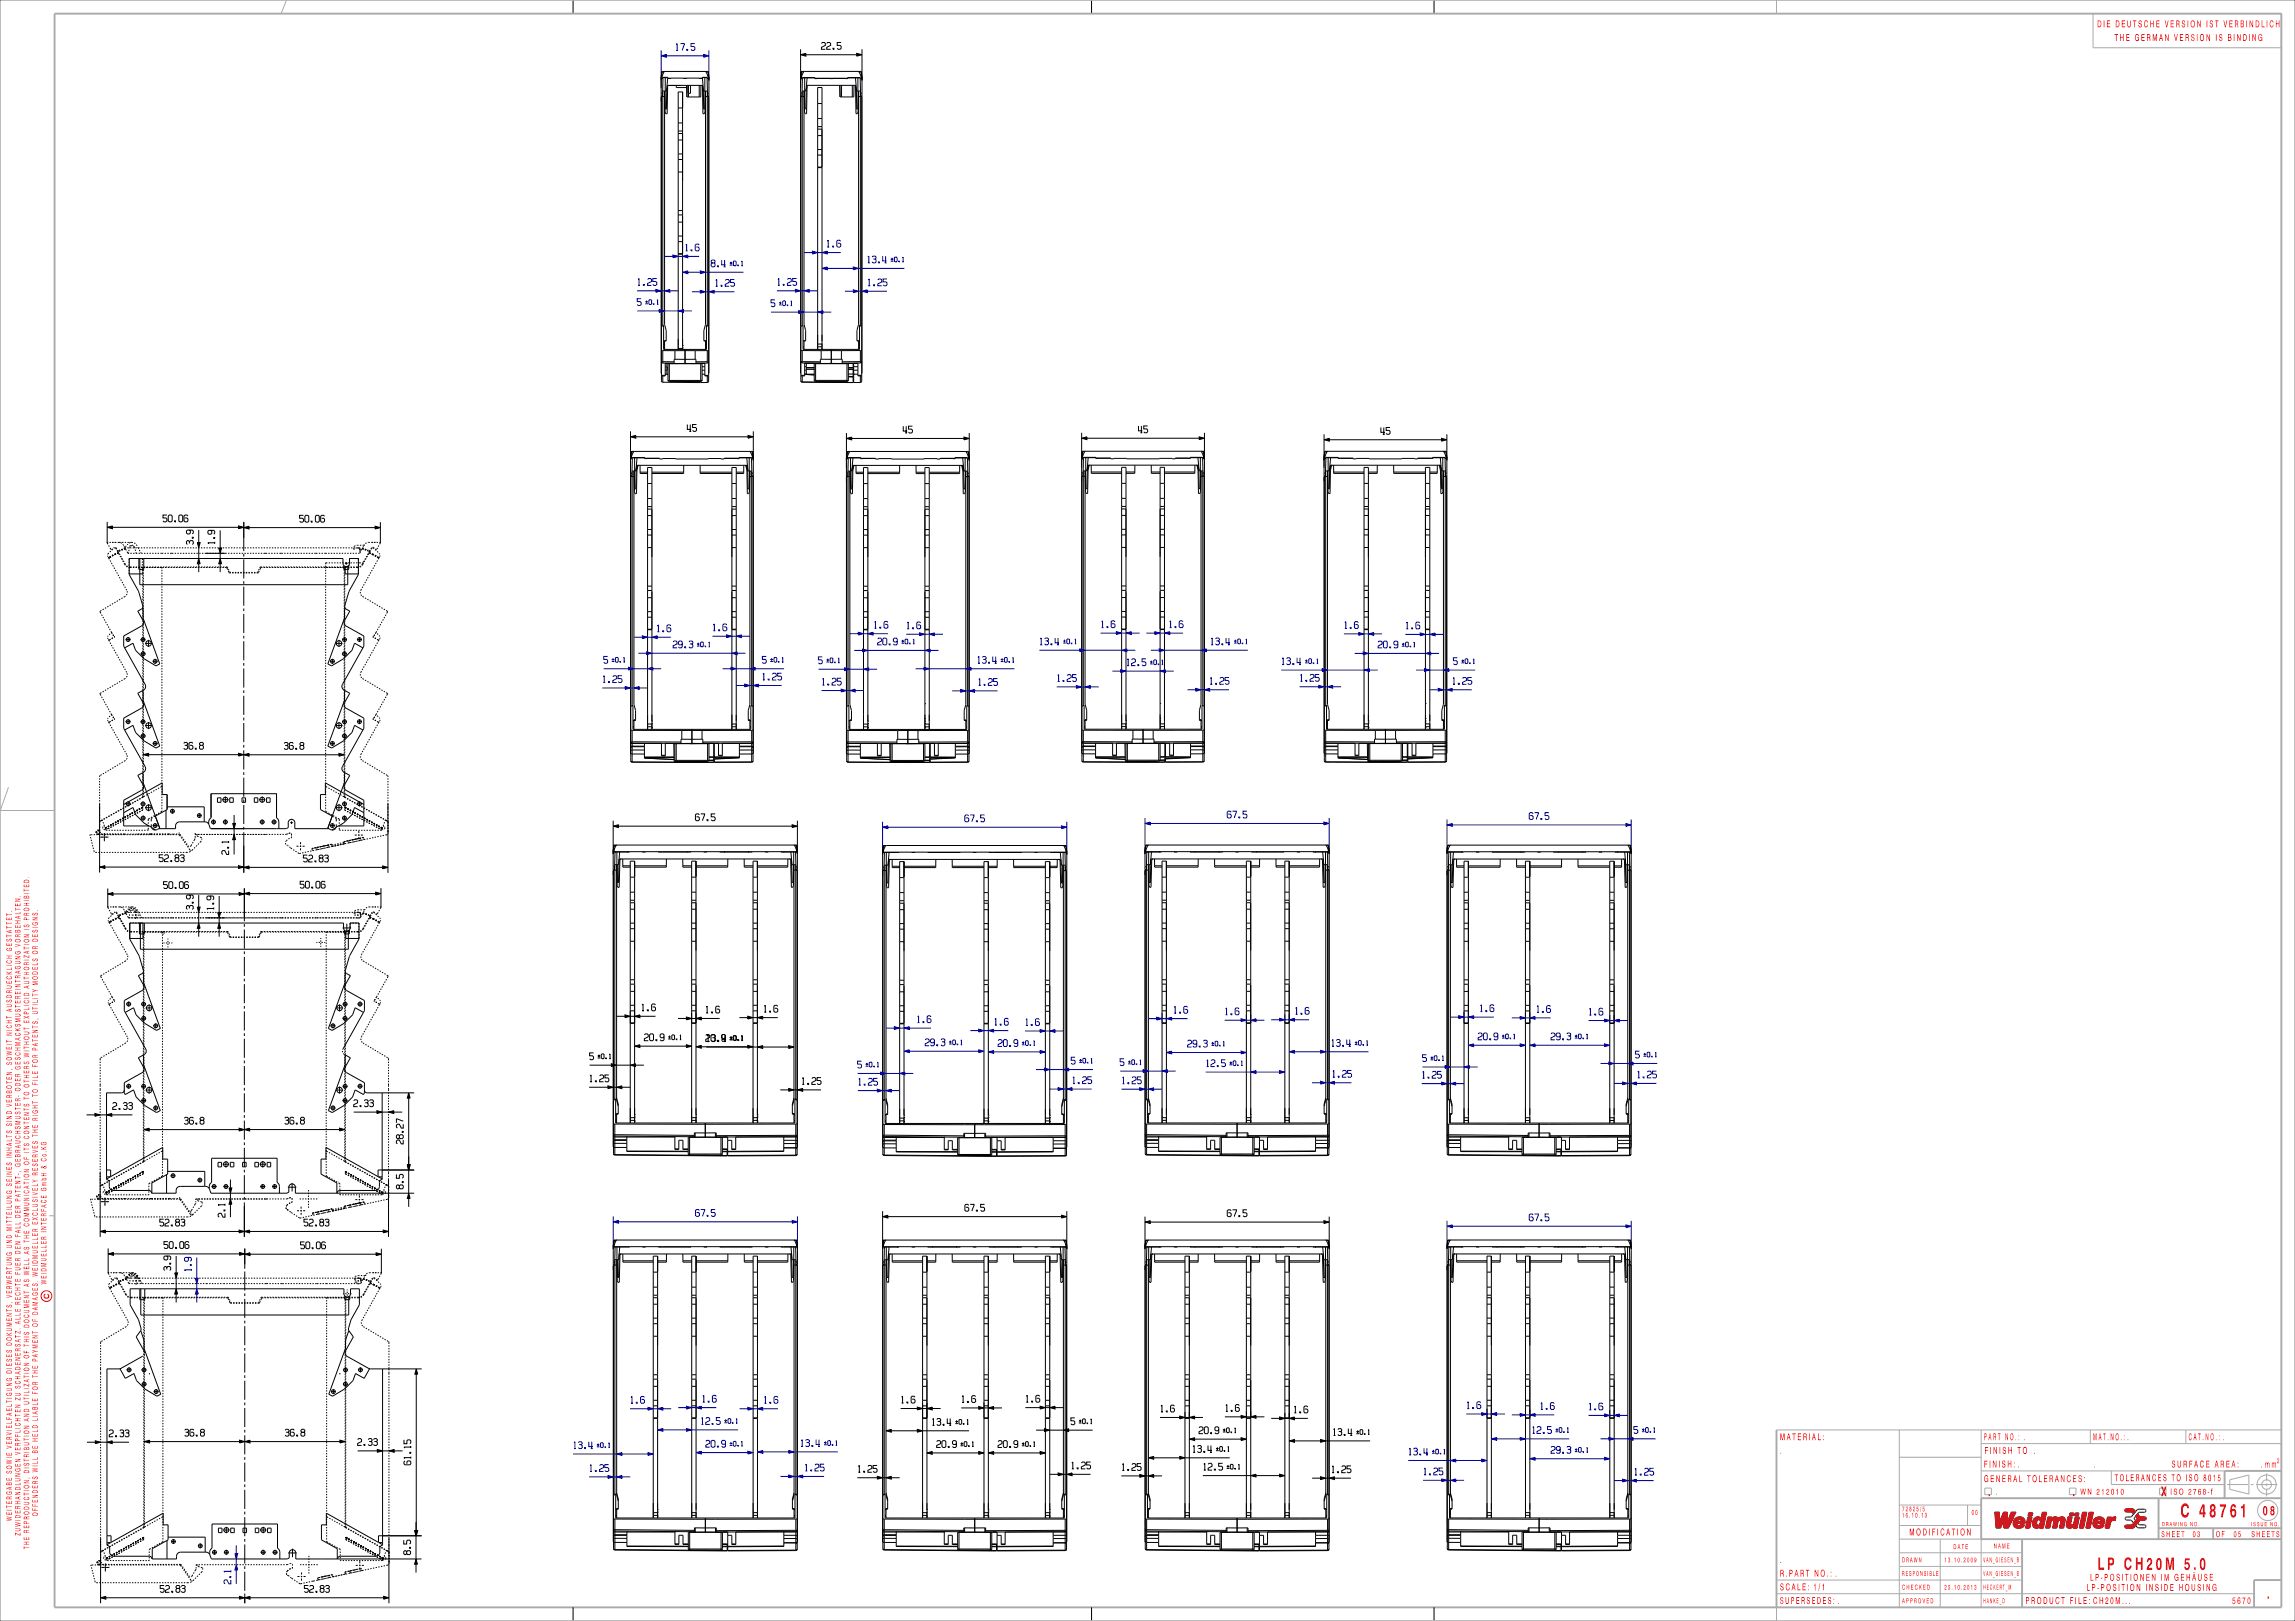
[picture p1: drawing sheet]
<svg xmlns="http://www.w3.org/2000/svg" width="841mm" height="594mm" viewBox="0 0 841 594" stroke-linecap="round" stroke-linejoin="round" font-family="sans-serif">
<g fill="none" stroke="#000" stroke-width=".37">
<path d="M210 .1v4.9M293.4 18.1l.1 118.7M315.9 18.1l-.1 118.7M400 .1v4.9M525.5 .1v4.9M242.3 35.2h.5M242.3 34.2h.5M242.3 35.7h.1M242.3 28.5v.1M242.3 28v.5M242.3 28l.1 108.8M242.4 27.2l-.1 1.3"/>
<path d="M242.4 27.2l-.1 .8M242.4 28.2h.1M242.4 28.2l-.1 1.3M242.5 28.7v.1M242.5 28.8h.4M242.5 27.9l-.1 .3M242.5 27.9v.1M242.5 28h.1M242.5 28.7h.5M242.5 26.5l-.1 .7M242.5 26.5v2.2M242.5 26.4l-.1 .8"/>
<path d="M242.5 26.4v.1M242.6 26.3l-.1 .1M242.8 35.2v.2M242.8 26.2l-.3 .2M242.8 26.2h16.5M242.8 34.2v1M242.8 33.6h.1M242.9 33.6v85.9h-.5M242.9 28.8l-.1 5.4M243 28.7v-.4h1.7v.4M243 28.7l-.1 .1M243 28.5h1.7"/>
<path d="M243.3 26.3l-.8 2.4M243.3 26.3l-.8 .1M243.5 35.4h-1.1v104.1l.5 .6M243.5 33.4v85.5l.6 2.2v3.8h-.9M243.5 38.2h.2M243.5 38h.2M243.6 33.4l.1 6.5M243.6 26.2l-.3 .1M243.7 33.4l.1 6.5M243.7 39.9h.8M243.8 28.5v4.9M244.3 32.7l-.2 .7h-1.3"/>
<path d="M244.3 32.7l-.1 7.2M244.7 28.8l-.4 3.9M244.7 31.3l-.2 10.4h-.5l-.3-1.8M244.7 28.7h1.1M244.7 28.7v.1M245.5 31.3h4M245.8 28.7l-1.1 .1M245.8 28.7h4.6M247.8 31.3v.8h3.9M248.5 39.6h1.6M250.1 39.3h.1M250.4 28.7h1.2"/>
<path d="M251.6 28.7h4.7M251.7 31.3v4.2h5.1l.1-4.2M252.1 31.3v2.9h.9v-2.9M252.3 31.3v4.2M253 31.8l.1 .1M253 31.6l.1 .3M253 31.9h.1M256.2 31.3v4.2M256.3 28.7h1.1M256.3 28.7l1.1 .1M257.4 28.5h1.7M257.4 28.7v-.4h1.7v.4"/>
<path d="M257.4 28.7v.1M257.4 31.3l.2 10.4h.5l.2-.7 .2-7.6M257.4 28.8l.4 4.1M257.4 31.3h-12.8l-.3 1.4M257.4 31.3l.4 1.6M257.6 39.9h.8M257.7 32.8l.2 7.1M257.8 32.9l.1 .5h1.3M258.3 28.5v4.9M258.4 33.4l-.1 6.5M258.4 38.2h.1M258.4 38h.1"/>
<path d="M258.4 26.2l.3 .1M258.5 35.4h1.2v104.2l-.5 .6M258.5 33.4v85.5l-.6 2.2v3.8h1M258.7 26.3l.9 2.4M258.7 26.3l.8 .1M259.1 28.7h.5M259.1 28.7v.1M259.1 28.8h.5M259.1 28.8l.2 6.4M259.2 33.6v85.9h.5M259.3 34.2h.5M259.3 26.2l.2 .2"/>
<path d="M259.3 35.2h.5M259.3 35.2v.2M259.5 26.4v.1M259.5 26.5l.3 2.1M259.5 26.5l.1 1.5M259.6 28.7v.1M259.6 28v.2M259.6 28v.8M259.6 28.2h.1M259.6 28.2l.2 1.1M259.7 35.7h.1M259.8 28.3l-.1 108.5"/>
<path d="M259.8 29.3v.2M259.8 29.1v.2M293.4 35.7h.1M293.4 35.2h.5M293.4 34.1h.5M293.4 28v1.1M293.4 28v.6M293.5 27.2l-.1 .8M293.5 28.2h.1M293.5 28.2l-.1 1.3M293.6 28.8h.1M293.6 28.8h.4"/>
<path d="M293.6 28l-.1 .2M293.6 28v.7M293.6 28.7v.1M293.6 28.7h.4M293.6 26.5l-.1 .7M293.6 26.5v1.5M293.6 26.4l-.1 .8M293.6 26.4v.1M293.7 26.2l-.1 .2M293.9 35.2v.2M293.9 26.2l-.3 .2M293.9 26.2h21.5"/>
<path d="M293.9 33.6l.1 85.9h-.5M294 28.8l-.1 6.4M294 28.7v.1M294 28.7l.1-.3h4.5v.4l12.1-.1M294 28.5h4.6M294.5 26.3l-.9 .1M294.5 26.3l-.9 2.4M294.6 35.4h-1.1v104.1M294.6 33.4v85.5M294.6 38.1h.2M294.6 37.9h.2M294.8 26.2l-.3 .1"/>
<path d="M294.8 33.4l.1 6.5M294.8 39.9h.8M294.9 28.5v4.9M295.4 32.7l-.2 .7h-1.3M295.4 32.6l-.1 7.3M295.7 31.3l-.3 1.4M295.7 31.3h17.8M295.8 31.3l-.2 10.4h-.5l-.3-.7-.1-7.6M295.8 28.5l-.4 4.2M298.6 28.7h12.1M299.4 28.8h.1M299.6 37.9h1.6"/>
<path d="M304 28.8h.1M305.2 28.8h.1M307.8 31.3v4.2h5.1v-4.2M308.4 31.3v4.2M309.9 28.8h.1M310.7 28.5h4.5M310.7 28.7v-.3h4.5l.2 5.7M312.3 31.3v4.2M313.5 28.5l.4 4.4M313.5 31.3l.2 10.4h.5l.3-1.8M313.5 31.3l.4 1.6M313.6 39.9h.9"/>
<path d="M313.8 32.8l.1 7.1M313.9 32.9l.1 .5h1.3M314.4 28.5v4.9M314.5 39.9l.1-6.5v85.5M314.5 33.4l-.1 6.5M314.5 26.2l.3 .1M314.5 38.2h.1M314.5 38h.1M314.6 35.4h1.2v104.3l-.5 .5M314.8 26.3l.9 2.4M314.8 26.3l.8 .1M315.2 28.7h.5"/>
<path d="M315.2 28.8h.5M315.3 33.6v85.9h.5M315.4 34.1h.5M315.4 34.1v1.1M315.4 26.2l.2 .2M315.4 35.2v.2M315.4 35.2h.5M315.6 26.4v.1M315.6 26.4l.1 .8M315.6 26.5l.1 .7M315.6 26.5l.1 1.5M315.7 28.7v.1"/>
<path d="M315.7 28v.7M315.7 28.2h.1M315.7 27.9v.3M315.7 27.9v.1M315.7 28.8h.1M315.7 28.2l.2 1.3M315.7 27.2l.2 1.2M315.8 35.7h.1M315.8 28.3l.1 .1M315.9 28.4v.7M243.5 40.7h.2M248.5 45h1.6"/>
<path d="M248.5 51.3h1.6M248.5 48.9h1.6M248.5 56.4h1.6M248.5 58.4h1.6M248.5 48h1.6M250.1 49h.1M250.1 52.6h.1M250.1 55.6h.1M258.4 40.7h.1M294.6 40.6h.2M294.6 40.7h.2M299.6 56.8h1.6"/>
<path d="M299.6 43.4h1.6M299.6 46.4h1.6M299.6 47.3h1.6M299.6 49.7h1.6M299.6 54.8h1.6M301.2 51h.1M301.2 53.9h.1M314.4 40.7h.2M248.5 63h1.6M248.5 77.2h1.6M248.5 78.8h1.6M250.1 66.5h.1"/>
<path d="M250.1 79.1h.1M250.1 64.7h.1M250.1 64.1h.1M299.6 61.4h1.6M299.6 61.2h1.6M248.5 81.4h1.6M248.5 86.5h1.6M248.5 88.5h1.6M248.5 92.9h1.6M248.5 93.1h1.6M250.1 82.7h.1M250.1 85.7h.1"/>
<path d="M242.3 119.6h.1M242.9 119.2h.3v8.8h15.7v-8.8h.3M259.7 119.6h.1M293.4 119.6h.1M294 119.2h.3v8.8h20.7v-8.8h.3M294.6 118.9h.1M294.6 118.9l.6 2.2v3.8h-.9M314.6 118.9l-.6 2.2v3.8h1M314.6 118.9h.1M315.8 119.6h.1M242.3 131.6h.1M242.3 131.1h.1"/>
<path d="M242.3 128.5h.1M242.3 128h.1M242.3 132.1h.1M242.4 128.2l.5 .3M242.4 137.5h1.4M242.9 132.5v.5M242.9 132.5h-.5l.5 .5M242.9 132.5l4.1 .1M242.9 133l4.1 .1M242.9 128.5v4M242.9 137.8v2.3M242.9 128.5h4.4"/>
<path d="M243.2 127.1h.3M243.5 124.9v3.1M243.8 133.1v4.7h-1.4M243.8 133.2h12.3M244.4 134.7h.4M244.4 135.4h.4M244.4 134.9h.4M244.4 133.2v4h.4M244.4 135.7h-.6M244.4 134.4h-.6M244.8 139.3h12.5M244.8 139.3l.5 .5"/>
<path d="M244.8 139.3v-6h12.5v6M244.8 137.1h-1M245.3 139.8h11.5M245.3 133.3v6.5M246 133.2v.1M247 133.3v-1.7h8v1.7M247.3 128.5h7.4M247.3 128.5v3.2M248.5 128v-94.3h1.6v94.3M248.5 126.6h.1M248.5 124.2h.1M248.5 126.7h.1"/>
<path d="M248.5 127.4h.1M248.5 127.7h1.6M250.1 124.2h.1M250.1 126.7h.1M251 128v5.3M254.7 128.5v3.2M256.1 133.2v.1M256.5 139.8v.4l-13.6-.1M256.7 133.2h1.6h-2.2M256.7 133.1v.2M256.7 139.8v.4h2.5M256.8 133.3v6.5"/>
<path d="M257.3 139.3l-.5 .5M257.3 137.1h1M257.3 135.7h1M257.3 134.4h1M258.3 137.5h1.4M258.3 133.1v4.7h1.4M258.5 127.1h.4M258.5 124.9v3.1M259.2 137.8v2.4M259.2 132.5v.5M259.2 132.5h.5l-.5 .5M259.2 133l-4.2 .1 1.5 .2"/>
<path d="M259.2 132.5l-4.2 .1M259.2 128.5v4M259.2 128.5h-4.5M259.7 128.2l-.5 .3M259.7 131.6h.1M259.7 131.1h.1M259.7 128.5h.1M259.7 128h.1M259.7 132.1h.1M293.4 131.6h.1M293.4 131.1h.1M293.4 128.4h.1"/>
<path d="M293.4 128h.1M293.4 132.1h.1M293.5 139.5l.5 .5M293.5 128.2l.5 .3M293.5 137.5h1.4M294 132.5h-.5l.5 .5M294 132.5v.5M294 128.5v4M294 137.7v2.3M294 133l6.6 .1h-5.7v4.6h-1.4M294 128.5h6.9M294 132.5l6.6 .1"/>
<path d="M294.3 127.1h.3M294.6 124.9v3.1M294.9 133.2h19.5h-1.6M294.9 134.4h.6M295.5 133.1v4.1M295.5 137.2l2.9 .2M295.5 134.7h2.9M295.5 134.9h2.9M295.5 135.4h2.9M295.5 135.7h-.6M298.4 139.3h12.5M298.4 139.3l.5 .5"/>
<path d="M298.4 137.1h-3.5h.6M298.4 139.3v-6h12.5v6M298.9 133.3v6.5M298.9 139.8h11.5M299.6 125.8h.1M299.6 125.1h.1M299.6 122.6h.1M299.6 125h.1M299.6 127.3h.1M299.6 128v-95.9h1.6v95.9M299.6 126.1h1.6M299.6 127.1h1.6"/>
<path d="M300.6 133.3v-1.7h8v1.7M300.9 128.5h7.4M300.9 128.5v3.1M301.2 125.8h.1M301.2 125.1h.1M301.2 122.6h.1M304.6 128v5.3M308.3 128.5v3.1M310.4 133.3v6.5M310.9 139.3l-.5 .5M310.9 138.1l1.7 .1M310.9 134.7h1.7"/>
<path d="M310.9 134.9h1.7M310.9 135.4h1.9M310.9 137.9l1.7 .1M312.6 133v7.2l-18.6-.2M312.6 137.1h-1.7M312.6 135.2h.2M312.6 136.1h.2M312.6 139.2h.2h-.2M312.6 136.5h.2M312.8 137.1h1.6M312.8 133v7.2h2.5M312.8 135.7h1.6"/>
<path d="M312.8 134.4h1.6M314.4 137.5h1.4M314.4 133v4.7h1.4M314.6 127.1h.4M314.6 124.9v3.1M315.3 137.7v2.5M315.3 132.5v.5M315.3 132.5h.5l-.5 .5M315.3 128.5v4M315.3 128.5h-7M315.3 133l-6.7 .1M315.3 132.5l-6.7 .1"/>
<path d="M315.8 128.2l-.5 .3M315.8 131.6h.1M315.8 131.1h.1M315.8 128.4h.1M315.8 128h.1M315.8 132.1h.1M231 158.1l.2 117.9M276 158.1l-.1 117.9M310.2 158.7l.1 117.3M355.2 158.7l-.1 117.3M396.4 158.6l.1 117.4M441.4 158.6l-.1 117.4"/>
<path d="M485.2 159.1l.1 116.9M530.2 159.1l-.1 116.9M231 175.1h.2M231 174.9h.2M231 173.4h.6M231 174.4h.5M231.1 167.7l-.1 .2M231.1 167.2l-.1 .4M231.1 167.2v.5M231.2 166.4l-.1 .8M231.2 167.4h.1M231.2 167.4l-.2 1.4"/>
<path d="M231.2 168h.1M231.2 168h.5M231.2 167.2v.2M231.2 167.2h.1M231.3 167.2v.1M231.3 167.9l-.1 .1M231.3 167.9h.4M231.3 165.7l-.1 .7M231.3 165.7l-.1 2.3M231.3 165.7h.1M231.3 165.6v.1M231.4 165.5l-.1 .2"/>
<path d="M231.5 174.4v.2M231.6 165.4l-.3 .2M231.6 165.4l-.3 .3M231.6 165.4h43.9M231.6 173.4l-.1 1M231.6 172.8v85.9h-.6M231.7 167.9v-.2h4.6l-.1 .2M231.7 168l-.1 5.4M231.7 167.9v.1M231.7 167.8h4.6M232.2 165.6l-.9 2.3M232.2 165.6h-.9"/>
<path d="M232.3 174.6h-1.1v104.2M232.4 165.4l-.2 .2M232.4 172.6l.2 6.5M232.5 179.1h.8M232.5 179.1l-.1-6.5-.1 85.5M232.5 167.8v4.8M233.1 171.9l-.1 7.2M233.2 171.9v.6h.2M233.2 171.6v.3M233.4 172.5l-.2 8.4h-.5l-.2-1.8M233.4 167.8l-.3 4.2M233.4 170.7l.3 .1"/>
<path d="M233.4 170.7l-.2 1.2M233.5 170.5l-.1 .2M233.7 170.8l-.3 1.7M234 170.5l-.3 .3M234.5 170.5l.1 2.5M234.6 173v.5h2.7M234.6 173h2.7M236.2 167.9h5.5v.3h23.7v-.3h5.5M236.2 167.9l5.5 .1M237 168h.1M237.3 177.2h1.6M238.9 173h11.6"/>
<path d="M250.5 173v.5h-11.6M250.5 170.5v2.5M256.6 170.5v3h11.6M256.6 173h11.6M268.2 177.2h1.6M269.8 173h2.7M270.1 168h.1M270.8 167.8h4.6M270.9 167.9l-.1-.2h4.6l.2 6.7M270.9 167.9l-5.5 .1M272.5 173v.5h-2.7M272.5 170.5v2.5"/>
<path d="M273.1 170.5l.3 .3M273.4 170.8l.3 1.7M273.6 170.5v.2M273.6 170.7l-.2 .1M273.6 170.7l.3 1.2M273.7 167.8l.3 4.3M273.7 172.5l.2 8.4h.5l.2-.7 .2-7.6M273.8 179.1h.8M273.9 171.7v.8h-.2M274 172l.1 7.1M274 172.1l-.3-1.6h-40.3l-.6 2.1h-1.2M274 172.1l.2 .5h1.3"/>
<path d="M274.5 167.8v4.8M274.6 172.6l-.1 6.5M274.7 165.4l.2 .2M274.8 174.6h1.1v104.2M274.8 172.6v85.5M274.9 165.6l.9 2.3M274.9 165.6h.9M275.4 167.9h.4M275.4 168h.5M275.4 172.8v85.9h.6M275.4 172.8h.1M275.5 173.4h.5"/>
<path d="M275.5 165.4l.3 .2M275.5 165.4l.3 .3M275.6 174.4h.4M275.6 174.4v.2M275.8 165.6v.1M275.8 165.7l.1 .7M275.8 165.7h.1M275.8 165.7l.1 2.3M275.8 167.9l.1 .1M275.8 167.2v.1M275.8 167.4h.1M275.9 167.2v.2"/>
<path d="M275.9 167.2h-.1M275.9 168h.1M275.9 167.4l.1 1.4M275.9 166.4l.1 1.3M275.9 175.1h.1M275.9 174.9h.1M276 167.5v.1M276 167.7v.2M310.2 173.4h.5M310.2 174.4h.5M310.2 175.1h.1M310.2 174.9h.1"/>
<path d="M310.2 167.7v.2M310.2 167.2v.5M310.2 167.2v.4M310.3 166.4l-.1 1.3M310.3 166.4l-.1 .8M310.3 167.4h.1M310.3 167.4l-.1 1.4M310.4 168.1h.4M310.4 167.2l-.1 .2M310.4 167.2h.1M310.4 167.2v.1M310.4 167.9v.2"/>
<path d="M310.4 167.9h.4M310.4 165.7v2.4M310.4 165.7l-.1 .7M310.4 165.7h.1M310.5 165.5l-.1 .2M310.7 174.4v.2M310.7 165.4l-.3 .3M310.7 165.4h44M310.7 173.4v1M310.7 172.8h.1M310.8 172.8v86h-.6M310.8 168.1l-.1 5.3"/>
<path d="M310.8 167.9l.1-.2h4.5v.2M310.8 167.9v.2M310.8 167.8h4.6M311.3 165.6l-.9 .1M311.3 165.6l-.9 2.3M311.4 174.6h-1.1v104.2M311.4 172.6v85.5M311.5 172.6l.1 6.5M311.6 165.4l-.3 .2M311.6 172.6l.1 6.5M311.6 179.1h.8M311.7 167.8v4.8"/>
<path d="M312.3 172v.5h.2M312.3 171.6v.4M312.5 172.5l-.1 8.4h-.5l-.3-1.8M312.6 167.8l-.4 4.2-.1 7.1M312.6 170.7l.3 .1M312.6 170.7l-.3 1.3M312.6 170.5v.2M312.9 170.8l-.4 1.7M313.2 170.5l-.3 .3M313.7 170.5v2.5M313.7 173v.5h2.7M313.7 173h2.7"/>
<path d="M315.4 167.9h5.4l.1 .3h23.6v-.3h5.5M315.4 167.9l5.4 .1M316.4 177.2h1.6M318 173h11.7M329.7 173l-.1 .5h-11.6M329.7 170.5v2.5M335.7 170.5v2.5M335.7 173v.5h3.2M335.7 173h3.2M338.9 177.2h1.6M340.5 173h11.2M350 167.8h4.5"/>
<path d="M350 167.9v-.2h4.5l.2 6.7M350 167.9l-5.5 .1M351.7 173l-.1 .5h-11.1M351.7 170.5v2.5M352.2 170.5l.3 .3M352.5 170.8l.3 1.7M352.7 170.5l.1 .2M352.8 170.7l-.3 .1M352.8 170.7l.2 1.3M352.8 167.8l.4 4.4M352.8 172.5l.2 8.4h.5l.2-.7 .2-7.6v85.5M353 179.1h.8"/>
<path d="M353 171.8v.7h-.2M353.1 172.1l.2 7M353.2 172.2l-.4-1.7h-40.3l-.5 2.1h-1.3M353.2 172.2l.1 .4h1.3M353.7 167.8v4.8M353.8 172.6l-.1 6.5M353.8 165.4l.3 .2M353.9 174.6h1.2v104.2M354.1 165.6l.9 2.3M354.1 165.6l.8 .1M354.5 167.9h.5M354.5 168.1h.5"/>
<path d="M354.6 172.8v86h.6M354.7 173.4h.5M354.7 165.4l.2 .3M354.7 174.4v.2M354.7 174.4h.5M354.9 165.7h.1M354.9 165.7l.1 .7M354.9 165.7l.1 2.4M355 167.9v.2M355 167.2v.1M355 167.4h.1M355 167.2v.2"/>
<path d="M355 167.2h.1M355 167.4l.2 1.4M355 166.4l.2 1.3M355.1 175.1h.1M355.1 174.9h.1M355.1 167.5l.1 .1M355.2 167.7v.2M396.4 173.3h.5M396.4 174.4h.5M396.4 175.1h.1M396.4 174.9h.1M396.4 167.1v.5"/>
<path d="M396.4 167.1v.7M396.5 166.3l-.1 .8M396.5 167.4h.1M396.5 167.4l-.1 1.3M396.6 168h.4M396.6 167.1l-.1 .3M396.6 167.1v.1M396.6 167.9v.1M396.6 167.9h.4M396.6 165.6v2.4M396.6 165.6l-.1 .7M396.6 165.6h.1"/>
<path d="M396.7 165.4l-.1 .2M396.9 174.4v.2M396.9 165.4l-.3 .2M396.9 165.4h44M396.9 173.3v1.1M396.9 172.8l.1 85.9h-.6M397 167.9v-.3h4.6v.3M397 168l-.1 5.3M397 167.9v.1M397 167.7h4.6M397.5 165.5l-.9 2.4M397.5 165.5l-.9 .1"/>
<path d="M397.6 172.6v85.5M397.6 174.6h-1.1v104.1M397.7 172.6l.1 6.5M397.8 165.4l-.3 .1M397.8 172.6l.1 6.5M397.8 179.1h.8M397.9 167.7v4.9M398.4 171.9l-.2 .7h-1.3M398.4 171.9l.3-1.4h40.3l.4 1.6M398.4 171.8l-.1 7.3M398.5 171.9v.5l.2 .1M398.5 171.5v.4"/>
<path d="M398.7 172.5l-.1 8.4h-.5l-.3-1.8M398.8 167.7l-.4 4.2M398.8 170.6l.3 .1M398.8 170.6l-.3 1.3M398.8 170.5v.1M399.1 170.7l-.4 1.8M399.4 170.5l-.3 .2M399.9 170.5v2.5M399.9 173h11.1M399.9 173v.5h11.1M401.6 167.9h5.4M401.6 167.9h5.4v.2h23.7v-.2h5.5"/>
<path d="M411 177.1h1.6M412.6 173h3.3M415.9 173l-.1 .5h-3.2M415.9 170.5v2.5M421.9 170.5v2.5M421.9 173h3.2M421.9 173v.5h3.2M425.1 177.1h1.6M426.7 173h11.2M436.2 167.7h4.5M436.2 167.9h-5.5M436.2 167.9l-.1-.3h4.6l.2 6.8"/>
<path d="M437.9 173l-.1 .5h-11.1M437.9 170.5v2.5M438.4 170.5l.3 .2M438.7 170.7l.3 1.8M438.9 170.5l.1 .1M439 170.6l-.3 .1M439 170.6l.2 1.3M439 167.7l.4 4.4M439 172.5l.2 8.4h.5l.2-.7 .2-7.6v85.5M439.1 179.1h.9M439.2 171.7v.7l-.2 .1M439.3 172l.1 7.1"/>
<path d="M439.4 172.1l.1 .5h1.3M439.9 167.7v4.9M440 172.6l-.1 6.5M440 165.4l.3 .1M440.1 174.6h1.2v104.1M440.3 165.5l.8 2.4M440.3 165.5l.8 .1M440.7 167.9h.4M440.7 168h.5M440.8 172.8v85.9h.6M440.8 173.3h.6M440.9 165.4l.2 .2"/>
<path d="M440.9 174.4h.5M440.9 174.4v.2M441.1 165.6h.1M441.1 165.6l.1 .7M441.1 165.6l.1 2.4M441.1 167.9l.1 .1M441.2 167.1v.1M441.2 167.1v.3M441.2 167.4h.1M441.2 167.4l.2 1.3M441.2 166.3l.2 1.5M441.3 175.1h.1"/>
<path d="M441.3 174.9h.1M441.3 167.4l.1 .2M485.2 173.4h.5M485.2 174.4h.5M485.2 175.1h.1M485.2 174.9h.1M485.2 167.6v.2M485.3 167.2l-.1 .5M485.3 167.2l-.1 .4M485.3 166.4l-.1 1.2M485.3 166.4v.8M485.4 167.4h.1"/>
<path d="M485.4 167.4l-.2 1.3M485.4 168h.5M485.4 167.2v.2M485.4 167.9v.1M485.4 167.9h.5M485.4 165.7v2.3M485.4 165.7l-.1 .7M485.4 165.6l-.1 .8M485.4 165.6v.1M485.4 165.7h.1M485.5 165.4l-.1 .2M485.7 174.4v.2"/>
<path d="M485.7 165.4l-.2 .2M485.7 165.4l-.3 .2M485.7 165.4h44M485.7 173.4v1M485.7 172.8l.1 85.9h-.6M485.9 168l-.2 5.4M485.9 167.9v-.3h4.5v.3M485.9 167.9v.1M485.9 167.7h4.5M486.3 165.5l-.8 .1M486.3 165.5l-.9 2.4M486.4 174.6h-1.1v104.2"/>
<path d="M486.6 165.4l-.3 .1M486.6 172.6l.1 6.5M486.6 179.1h.8M486.6 179.1l-.1-6.5-.1 85.5M486.7 167.7v4.9M487.2 171.9l-.2 .7h-1.3M487.2 171.9l.4-1.4h40.2l.4 1.6M487.3 171.8l-.2 7.3M487.4 171.9l-.1 .6h.2M487.4 171.6v.3M487.5 172.5l-.1 8.4h-.5l-.3-1.8M487.6 167.7l-.4 4.2"/>
<path d="M487.6 170.7h.3M487.6 170.7l-.2 1.2M487.7 170.5l-.1 .2M487.9 170.7l-.4 1.8M488.2 170.5l-.3 .2M488.7 170.5v2.5M488.7 173h11.2M488.7 173v.5h11.2M490.4 167.9l5.5 .1M490.4 167.9l.8 .1M495.9 167.9v.3h23.6v-.2l5.5-.1M499.9 177.1h1.5"/>
<path d="M501.4 173h3.3M504.7 173v.5h-3.3M504.7 170.5v2.5M510.7 170.5v2.5M510.7 173h11.7M510.7 173v.5h11.7M522.4 177.1h1.5M523.9 173h2.8M525 167.7h4.5M525 167.9v-.3h4.5l.2 6.8M525 167.9l-.8 .1M526.7 173v.5h-2.8"/>
<path d="M526.7 170.5v2.5M527.2 170.5l.3 .2M527.5 170.7l.4 1.8M527.7 170.5l.1 .2M527.8 170.7h-.3M527.8 170.7l.2 1.2M527.8 167.7l.4 4.4M527.9 172.5l.1 8.4h.5l.3-.7 .1-7.6M528 179.1h.8M528 171.7l.1 .8h-.2M528.2 172l.1 7.1M528.2 172.1l.2 .5h1.3"/>
<path d="M528.7 167.7v4.9M528.8 172.6l-.1 6.5M528.8 165.4l.3 .1M529 174.6h1.1v104.2M529 172.6v85.5M529.1 165.5l.9 2.4M529.1 165.5l.8 .1M529.5 167.9h.5M529.5 168h.5M529.7 172.8l-.1 85.9h.6M529.7 173.4h.5M529.7 165.4l.2 .2"/>
<path d="M529.7 165.4l.3 .2M529.7 174.4v.2M529.7 174.4h.5M530 165.7h.1M530 165.6l.1 .8M530 165.6v.1M530 165.7l.1 .7M530 165.7v2.3M530 167.9v.1M530 167.2v.2M530 167.4h.1M530 168h.1"/>
<path d="M530 167.4l.2 1.3M530.1 166.4l.1 1.4M530.1 175.1h.1M530.1 174.9h.1M530.2 167.5v.1M39.3 191.2v7.7M39.3 198.9l.3 .5M39.7 198.8h-.5l.1 .1M39.8 199.9l.3 .4M40.2 198.8h.5M41.1 198.8h.6M42 198.8h.7"/>
<path d="M43.2 198.8h1M44.2 198.9l.5 .2M44.7 198.8h.5M45 199.4l.3 .5M45.7 198.8h.5M46.7 198.8h.5M46.9 199.4h.1M46.9 199.4l-.3 .3M47.7 198.9l-.4 .2M47.7 198.8h.6M47.9 199.9l-.4 .3M48.2 198.8h.5"/>
<path d="M48.4 199.8l.5 .1M48.4 200h-.4M49.2 198.9l.4 .3M49.9 199.6l.3 .4M89.3 191.2v10.8M130.2 199.9l-.5 .5M131.4 199.8h-.7M131.9 199.8h.5M133.5 199.7l-.6 .1M133.5 199.7h.1M133.6 199.6l-.2 .3M134.3 198.9l-.4 .3"/>
<path d="M135.5 198.8h-.7M136 198.8h.7M137 198.8h.6M138 198.8h.5M138.9 199.9l-.3 .4M139 198.8h.5M139.4 191.3v7.6M139.4 198.9l-.3 .5M139.4 198.9h.1M139.5 198.8h-.1M237.3 182.7h1.6M237.3 185.6h1.6"/>
<path d="M237.3 186.6h1.6M237.3 188.9h1.6M237.3 194h1.6M237.3 196.1h1.6M238.9 186.6h.1M238.9 190.2h.1M238.9 193.2h.1M268.2 182.7h1.6M268.2 185.6h1.6M268.2 186.6h1.6M268.2 186.6h.1M268.2 190.2h.1"/>
<path d="M268.2 193.2h.1M268.2 188.9h1.6M268.2 194h1.6M268.2 196.1h1.6M316.4 182.7h1.6M316.4 186.6h1.6M316.4 194.1h1.6M316.4 196.1h1.6M316.4 185.7h1.6M316.4 189h1.6M318 190.2h.1M318 193.2h.1"/>
<path d="M338.9 182.7h1.6M338.9 185.7h1.6M338.9 190.2h.1M338.9 193.2h.1M338.9 194.1h1.6M338.9 196.1h1.6M338.9 189h1.6M340.5 186.6h-1.6M411 185.6h1.6M411 186.5h1.6M411 188.9h1.6M411 196h1.6"/>
<path d="M411 182.6h1.6M411 194h1.6M412.6 190.2h.1M412.6 193.1h.1M425.1 185.6h1.6M425.1 190.2h.1M425.1 193.1h.1M425.1 182.6h1.6M425.1 188.9h1.6M425.1 196h1.6M425.1 194h1.6M426.7 186.5l-1.6 .1"/>
<path d="M499.9 182.6h1.5M499.9 185.6h1.5M499.9 186.5h1.5M499.9 188.9h1.5M499.9 194h1.5M499.9 196h1.5M501.4 186.6h.1M501.4 190.2h.1M501.4 193.1h.1M522.4 182.6h1.5M522.4 185.6h1.5M522.4 186.5h1.5"/>
<path d="M522.4 186.6h.1M522.4 190.2h.1M522.4 193.1h.1M522.4 188.9h1.5M522.4 194h1.5M522.4 196h1.5M39.4 203.6l.2 .4M39.7 204.2l.1 .2M39.8 204.4h.1M39.8 204.5l.1 .1M39.9 204.6l.2 .3M39.9 202.6l-.5 .5"/>
<path d="M40 204.5l-.1 .1M40.1 204.1l-.3 .3M40.1 204.1h.1M40.3 200.7l.5 .7M40.3 205.4l.3 .4M40.6 203.8l-.4 .3M40.6 201.9l-.3 .4M40.7 204l-.7 .5M40.8 206.2l.3 .5M41.2 201.1l-.3 .3M41.3 207.1l.2 .5M41.4 201.3l-.4 .3"/>
<path d="M41.5 203.3l-.5 .3M41.6 203.5l-.5 .3M41.8 208l.2 .4M41.9 200.6l-.3 .2M42 200.8l-.3 .1M42.2 200.7l.4 .6M42.3 208.9l.2 .4M42.4 200.6l.4 .5M42.4 202.9l-.5 .2M42.5 203.1l-.5 .2M42.8 209.7l.2 .5M42.9 201.8l.3 .5"/>
<path d="M43 201.6l.2 .3M43.2 201.9l.1 .2M43.2 202.8l-.2 .1M43.2 201.9h.1M43.3 202.4v.1M43.3 210.6l.2 .4M43.3 202.1l.2 .4M43.3 202.5l-.4 .2M43.3 202.5v.1M43.3 202.1h.1M43.4 202.6v.1M43.4 202.7l-.2 .1"/>
<path d="M43.4 202.7l.3 .6M43.7 211.5l.3 .4M43.8 202.9l.2 .4M44 201.6l-.5 .2M44 203.7l.2 .5M44 219.6l-.4 .3M44.1 201.8l-.5 .2M44.2 212.4l.3 .4M44.2 203.8l.3 .4M44.5 204.6l.2 .4M44.7 213.2l.3 .5M44.7 204.6l.3 .5"/>
<path d="M44.9 219.1l-.4 .3M44.9 201.2l-.5 .2M45 205.5l.2 .4M45 201.4l-.5 .2M45.2 214.1l.3 .4M45.2 205.5l.3 .4M45.4 200.2l.3 .4M45.5 206.3l.4 .8M45.6 201l-.2 .1M45.7 215l.2 .4M45.7 206.4l.3 .5M45.7 200.7l.1 .1"/>
<path d="M45.8 200.8h.1M45.8 200.6l-.1 .1M45.8 200.9h.1M45.9 200.9l-.3 .1M45.9 200.9v.2M45.9 201.1l-.4 .2M45.9 201.1l.4 .6M46 218.4l-.7 .4M46.1 200.8l-.5 .2M46.2 215.8l.3 .5M46.3 207.5l.4 .3M46.3 200l-.4 .5"/>
<path d="M46.4 207.3l.4 .3M46.5 217.6l-.2 .5M46.5 202.1l.4 .7h.4M46.6 216.6v.5M46.6 200.8h.5M47.2 207.9l1 .1M47.2 202.5v.3M47.3 201.5l-.1 .5M47.3 207.7l.9 .1M47.3 200.7v.3M47.3 200.6v.1M47.5 200.6l-.1 .2"/>
<path d="M47.6 200.8h.5M47.7 200.3l-.1 .2M47.8 202.8h.5M48.6 200.8h.5M48.7 208h.5M48.7 207.8h.5M48.8 202.8h.5M48.9 200.2l.2 .3M49.2 200.6l.1 .2M49.2 200.3l.2 .6M49.5 201.4l.2 .5M49.6 200.8h.5"/>
<path d="M49.7 208h.5M49.7 207.8h.5M49.8 202.8h.5M49.8 202.4l.1 .4M50.5 200.5l.1 .3M50.6 200.8l.2 .3M50.6 200.8h.5M50.7 208h.5M50.7 207.8h.5M50.8 202.8h.5M50.9 204.7v4h1.8v-4M51.1 201.5l.2 .5"/>
<path d="M51.2 204.7v9.6h76.2v-6.8M51.6 202.4l.2 .4h.5M51.6 200.8h.5M51.7 208h1.5M51.7 207.8h.5v.4M52.2 209.7v.6h-4.9M52.2 204.7v.5M52.2 205.7v.5M52.2 206.7v.5M52.2 208.7v.5M52.3 208v.9M52.3 209.4v.5"/>
<path d="M52.3 210.4v.5M52.3 211.4v.5M52.3 212.4v.5M52.3 213.4v.5M52.3 214.4v.5M52.3 215.4v.5M52.3 216.4v.5M52.3 217.4v.5M52.3 218.4v.5M52.3 219.4v.5M52.5 208v.3M52.5 208.8v.5"/>
<path d="M52.5 209.8v.5M52.5 210.8v.5M52.5 211.8v.5M52.5 212.8v.5M52.5 213.8v.5M52.5 214.8v.5M52.5 215.8v.5M52.5 216.8v.5M52.5 217.8v.5M52.5 218.8v.5M52.5 219.8v.5M52.6 200.8h.5"/>
<path d="M52.7 207.8h.5M52.8 202.8h.5M53.5 208h.7M53.6 200.8h.5M53.7 207.8h.5M53.8 202.8h.5M54.5 208h.7M54.6 200.8h.5M54.7 207.8h.5M54.8 202.8h.5M55.5 208h.7M55.6 200.8h.5"/>
<path d="M55.7 207.8h.5M55.8 202.8h.5M56.5 208h.7M56.6 200.8h.5M56.7 207.8h.5M56.8 202.8h.5M57.5 208h.7M57.6 200.8h.5M57.7 207.8h.5M57.8 202.8h.5M58.5 208h.8v.3M58.6 200.8h.5"/>
<path d="M58.7 207.8h.5M58.8 202.8h1M59.3 208.8v.5M59.3 209.8v.5M59.3 210.8v.5M59.3 211.8v.5M59.3 212.8v.5M59.3 213.8v.5M59.3 214.8v.5M59.3 215.8v.5M59.3 216.8v.5M59.3 217.8v.5"/>
<path d="M59.3 218.8v.5M59.3 219.8v.5M59.5 208h.5M59.6 200.8h.5M59.7 207.8h.5M60.3 202.8h.5M60.5 208h.5M60.6 200.8h.5M60.7 207.8h.5M61.3 202.8h.5M61.5 208h.5M61.6 200.8h.5"/>
<path d="M61.7 207.8h.5M62.3 202.8h1.2M62.5 208h.5M62.6 200.8h.5M62.7 207.8h.5M63.5 208h.5M63.6 200.8h.5M63.7 207.8h.5M64 202.8h.5M64.5 208h.5M64.6 200.8h.5M64.7 207.8h.5"/>
<path d="M65 202.8h.5M65.5 208h.5M65.6 200.8h.5M65.7 207.8h.5M66 202.8h.5M66.5 208h.5M66.6 200.8h.5M66.7 207.8h.5M67 202.8h.5M67.5 208h.5M67.6 200.8h.5M67.7 207.8h.5"/>
<path d="M68 202.8h.5M68.5 208h.5M68.6 200.8h.5M68.7 207.8h.5M69 202.8h.5M69.5 208h.5M69.6 200.8h.5M69.7 207.8h.5M70 202.8h.5M70.5 208h.5M70.6 200.8h.5M70.7 207.8h.5"/>
<path d="M71 202.8h.5M71.5 208h.5M71.6 200.8h.5M71.7 207.8h.5M72 202.8h.5M72.5 208h.5M72.6 200.8h.5M72.7 207.8h.5M73 202.8h.5M73.5 208h.5M73.6 200.8h.5M73.7 207.8h.5"/>
<path d="M74 202.8h.5M74.5 208h.5M74.6 200.8h.5M74.7 207.8h.5M75 202.8h8.1M75.5 208h.5M75.6 200.8h.5M75.7 207.8h.5M76.5 208h.5M76.6 200.8h.5M76.7 207.8h.5M77.5 208h.5"/>
<path d="M77.6 200.8h.5M77.7 207.8h.5M78.5 208h.5M78.6 200.8h.5M78.7 207.8h.5M79.5 208h.5M79.6 200.8h.5M79.7 207.8h.5M80.5 208h.5M80.6 200.8h.5M80.7 207.8h.5M81.5 208h.5"/>
<path d="M81.6 200.8h.5M81.7 207.8h.5M82.5 208h.4M82.6 200.8h.5M82.7 207.8h.6l.2 .3M82.9 208h.1M82.9 208l.5 .7M83.6 202.8h.5M83.6 200.8h.5M83.7 209.2l.2 .6 .7 .2M83.7 208.5l.2 .5M84.1 209.4l.5 .4"/>
<path d="M84.6 202.8h.5M84.6 200.8h.5M85.1 210h.5M85.1 209.8h.5M85.6 202.8h.5M85.6 200.8h.5M86.1 210h.5M86.1 209.8h.5M86.6 202.8h.5M86.6 200.8h.5M87.1 210h.5M87.1 209.8h.5"/>
<path d="M87.6 202.8h.5M87.6 200.8h.5M88.1 210h.5M88.1 209.8h.5M88.6 202.8h.5M88.6 200.8h.5M89.1 210h.5M89.1 209.8h.5M89.3 203v1M89.3 205v7M89.3 213v1M89.3 215v7"/>
<path d="M89.6 202.8h.5M89.6 200.8h.5M90.1 210h.5M90.1 209.8h.5M90.6 202.8h.5M90.6 200.8h.5M91.1 210h.5M91.1 209.8h.5M91.6 202.8h.5M91.6 200.8h.5M92.1 210h.5M92.1 209.8h.5"/>
<path d="M92.6 202.8h.5M92.6 200.8h.5M93.1 210h.5M93.1 209.8h.5M93.6 202.8h.5M93.6 200.8h.5M94.5 209.4l-.4 .4M94.6 202.8h.5M94.6 200.8h.5M94.7 209.8l-.6 .2M94.7 209.8h.1M95 208.5l-.2 .5"/>
<path d="M95 209.2l-.3 .6M95.6 202.8h.5M95.6 200.8h.5M95.9 207.8h-.6l-.1 .3M96.2 208l-.7 .1-.3 .6M96.4 207.8h.5M96.6 202.8h1.3M96.6 200.8h.5M96.7 208h.5M97.4 207.8h.5M97.6 200.8h.5M97.7 208h.5"/>
<path d="M98.4 202.8h.5M98.4 207.8h.5M98.6 200.8h.5M98.7 208h.5M99.4 202.8h.5M99.4 207.8h.5M99.6 200.8h.5M99.7 208h.5M100.4 202.8h.5M100.4 207.8h.5M100.6 200.8h.5M100.7 208h.5"/>
<path d="M101.4 202.8h.5M101.4 207.8h.5M101.6 200.8h.5M101.7 208h.5M102.4 202.8h1.3M102.4 207.8h.5M102.6 200.8h.5M102.7 208h.5M103.4 207.8h.5M103.6 200.8h.5M103.7 208h.5M104.2 202.8h.5"/>
<path d="M104.4 207.8h.5M104.6 200.8h.5M104.7 208h.5M105.2 202.8h.5M105.4 207.8h.5M105.6 200.8h.5M105.7 208h.5M106.2 202.8h.5M106.4 207.8h.5M106.6 200.8h.5M106.7 208h.5M107.2 202.8h.5"/>
<path d="M107.4 207.8h.5M107.6 200.8h.5M107.7 208h.5M108.2 202.8h.5M108.4 207.8h.5M108.6 200.8h.5M108.7 208h.5M109.2 202.8h.5M109.4 207.8h.5M109.6 200.8h.5M109.7 208h.5M110.2 202.8h.5"/>
<path d="M110.4 207.8h.5M110.6 200.8h.5M110.7 208h.5M111.2 202.8h.5M111.4 207.8h.5M111.6 200.8h.5M111.7 208h.5M112.2 202.8h.5M112.4 207.8h.5M112.6 200.8h.5M112.7 208h.5M113.2 202.8h.5"/>
<path d="M113.4 207.8h.5M113.6 200.8h.5M113.7 208h.5M114.2 202.8h.5M114.4 207.8h.5M114.6 200.8h.5M114.7 208h.5M115.2 202.8h1.1M115.4 207.8h.5M115.6 200.8h.5M115.7 208h.5M116.4 207.8h.5"/>
<path d="M116.6 200.8h.5M116.7 208h.5M116.8 202.8h.5M117.4 207.8h.5M117.6 200.8h.5M117.7 208h.5M117.8 202.8h.5M118.4 207.8h.5M118.6 200.8h.5M118.7 208h.5M118.8 202.8h1M119.3 207.3v.5"/>
<path d="M119.3 208.8v.5M119.3 209.8v.5M119.3 210.8v.5M119.3 211.8v.5M119.3 212.8v.5M119.3 213.8v.5M119.3 214.8v.5M119.3 215.8v.5M119.3 216.8v.5M119.3 217.8v.5M119.3 218.8v.5M119.3 219.8v.5"/>
<path d="M119.4 207.8h.5M119.6 200.8h.5M120 206.3h-.7v.5M120.2 208h-.9v.3M120.3 202.8h.4M120.4 207.8h.5M120.5 206.3h.5M120.5 208h.7M120.6 200.8h.5M121.2 202.8h.6M121.4 207.8h.5M121.5 206.3h.5"/>
<path d="M121.5 208h.7M121.6 200.8h.5M122.3 202.8h.4M122.4 207.8h.5M122.5 206.3h.5M122.5 208h.7M122.6 200.8h.5M123.2 202.8h.6M123.4 207.8h.5M123.5 206.3h.5M123.5 208h.7M123.6 200.8h.5"/>
<path d="M124.2 202.8h.5M124.4 207.8h.5M124.5 206.3h.5M124.5 208h.7M124.6 200.8h.5M125.3 202.8h.5M125.3 206.5h.1M125.4 207.8h.5M125.5 206.3h.5M125.5 208h1.5M125.6 200.8h.5M126 207.2a1.2 1.2 0 0 0 1.8 0"/>
<path d="M126 207.2l-.3-.5v-2h-78.4v5.8a28.4 28.4 0 0 1 5 11.5l-.1 .9M126 207.2v1.5h1.8v-1.5M126.1 208v.3M126.1 208.8v.5M126.1 209.8v.5M126.1 210.8v.5M126.1 211.8v.5M126.1 212.8v.5M126.1 213.8v.5M126.1 214.8v.5M126.1 215.8v.5M126.1 216.8v.5"/>
<path d="M126.1 217.8v.5M126.1 218.8v.5M126.1 219.8v.5M126.2 202.8h.5M126.3 208v.9M126.3 209.4v.5M126.3 210.4v.5M126.3 211.4v.5M126.3 212.4v.5M126.3 213.4v.5M126.3 214.4v.5M126.3 215.4v.5"/>
<path d="M126.3 216.4v.5M126.3 217.4v.5M126.3 218.4v.5M126.3 219.4v.5M126.4 206.5h1M126.4 207.8h.5M126.5 206.3h.5M126.6 200.8h.5M126.9 204.9v.1M126.9 206v1M126.9 208h.1M127.3 202.8h.5"/>
<path d="M127.4 207.8h.5M127.5 206.3h.5M127.5 208h.5M127.6 200.8h.5M127.8 216.8l-1.5 5.2 .2 .9M127.9 207l-.1 .2M128.1 206.5v-1.8h3.2v5.8l-3.4 6.3M128.1 206.5a1.2 1.2 0 0 1-1.6 1.1v2.7h4.8M128.1 206.5v.1M128.2 202.8h.5M128.4 206.5h.1M128.4 207.8h.5"/>
<path d="M128.5 206.3h.5M128.5 208h.5M128.6 200.8h.5M129.3 202.8h.4M129.4 207.8h.5M129.5 206.3h.5M129.5 208h.5M129.5 201l.2 .3 .3-.1M129.5 201h.1M129.6 200.8l-.1 .2M129.6 200.7v.1M129.6 200.8h.5"/>
<path d="M130 201.2h.1M130.2 202.8h.6M130.5 206.3h.5M130.6 200.8l-.2 .1M130.6 200.8h.4M130.7 200.7l-.1 .1M130.9 200.8h.4M131.3 207.7l-.9 .1M131.4 207.9l-.9 .1M131.4 200.8l.3 .2M131.5 200.8l.4 .3M131.7 200.8h.1"/>
<path d="M131.7 201.1l.2 .4M131.9 200.8v.3M131.9 201.2l.1 .7M131.9 202l-.1 .2M131.9 201.6v.2M131.9 201.3v.2M132 202.1v.2M132 216.9l.1 .5M132.1 202.1l-.3 .7h-.5M132.2 207.4l-.5 .2M132.2 217.9l.3 .4M132.3 207.6l-.4 .2"/>
<path d="M132.3 206.2l-.8 .1M132.5 215.8l-.3 .6M132.7 201.1l.5 .2M132.7 201.1l-.3 .6M132.8 200.9l.5 .2M132.8 200.9l-.1 .2M132.8 218.5l.5 .3M132.9 200.8l-.1 .1M133 206.4l-.5 .6M133 215l-.3 .4M133.2 206.3l-.5 .9M133.2 200.2l-.2 .4"/>
<path d="M133.4 205.5l-.6 .6M133.5 214.1l-.3 .4M133.7 201.4l.4 .2M133.7 205.5l-.2 .4M133.8 201.2l.4 .2M133.8 219.1l.4 .3M133.9 204.6l-.2 .5M133.9 213.2l-.2 .5M134.2 204.6l-.3 .4M134.4 203.8l-.2 .4M134.4 212.4l-.2 .4M134.6 201.8l.3 .1"/>
<path d="M134.6 219.6l.4 .3M134.7 203.7l-.3 .5M134.7 201.6l.3 .1M134.9 202.9l-.2 .4M134.9 211.5l-.2 .4M135.1 202l.3 .1M135.2 201.8l.3 .1M135.3 202.7l.4 .2M135.3 202.7l-.4 .6M135.4 202.5l.4 .2M135.4 202.5l-.1 .2M135.4 202.1l-.2 .4"/>
<path d="M135.4 210.6l-.2 .4M135.4 202.4v.1M135.5 201.9l-.1 .2M135.7 201.6l-.2 .3M135.8 201.8l-.3 .5M135.9 209.7l-.2 .5M136.1 200.8l-.2 .3M136.2 200.7l-.1 .1M136.2 203.1l.2 .1zM136.3 200.8l-.3 .5M136.3 202.9l.2 .1zM136.4 208.9l-.3 .4"/>
<path d="M136.4 203.2h.1M136.4 203.2l.5 .2M136.5 200.7l.6 .4M136.5 203l.5 .2M136.6 200.5l.5 .3M136.9 208l-.3 .4M137.3 203.7l.5 .2M137.4 207.1l-.3 .5M137.5 201.4l.3 .3M137.5 203.5l.4 .2M137.5 201.2l.4 .2M137.8 206.2l-.2 .5"/>
<path d="M138.2 204.2l.6 .4M138.2 202.1l.4 .3M138.3 204l.3 .2M138.3 205.4l-.2 .4M138.4 200.7l-.4 .6M138.7 204.2l.2 .2M138.8 204.5l-.2 .4M138.9 204.4h.1M138.9 202.8l.3 .3M139 204.2l-.1 .2M139.3 203.6l-.2 .4M237.3 214.8h1.6"/>
<path d="M237.3 200.7h1.6M237.3 216.4h1.6M237.3 219h1.6M238.9 204.1h.1M238.9 202.4h.1M238.9 216.7h.1M268.2 204.1h.1M268.2 214.8h1.6M268.2 216.4h1.6M268.2 208.1h.1M268.2 205h.1M268.2 202.5h.1"/>
<path d="M268.2 202.4h.1M268.2 216.7h.1M268.2 209.9h.1M268.2 200.7h1.6M268.2 219h1.6M316.4 216.4h1.6M316.4 214.8h1.6M316.4 200.7h1.6M316.4 219.1h1.6M318 204.2h.1M318 202.4h.1M318 216.7h.1"/>
<path d="M338.9 204.2h.1M338.9 216.4h1.6M338.9 208.1h.1M338.9 202.5h.1M338.9 202.4h.1M338.9 214.8h1.6M338.9 216.7h.1M338.9 210h.1M338.9 205h.1M338.9 200.7h1.6M338.9 219.1h1.6M411 214.7h1.6"/>
<path d="M411 200.6h1.6M411 219h1.6M411 216.3h1.6M412.6 202.3h.1M412.6 204.1h.1M412.6 216.7h.1M425.1 202.3h.1M425.1 204.1h.1M425.1 214.7h1.6M425.1 216.7h.1M425.1 209.9h.1M425.1 204.9h.1"/>
<path d="M425.1 202.4h.1M425.1 216.3h1.6M425.1 208h.1M425.1 200.6h1.6M425.1 219h1.6M499.9 214.7h1.5M499.9 200.6h1.5M499.9 216.4h1.5M499.9 219h1.5M501.4 202.3h.1M501.4 204.1h.1M501.4 216.7h.1"/>
<path d="M522.4 202.3h.1M522.4 204.1h.1M522.4 214.7h1.5M522.4 216.4h1.5M522.4 216.7h.1M522.4 209.9h.1M522.4 208h.1M522.4 204.9h.1M522.4 202.4h.1M522.4 200.6h1.5M522.4 219h1.5M37.2 223.7l-.6 .4 .4 .7"/>
<path d="M37.2 225.2l.3 .5M37.7 226.1l.3 .4M38 223.2l-.4 .2M38.2 227l.2 .4M38.7 227.8l.2 .5M38.9 222.7l-.4 .2M39.2 228.7l.2 .4M39.4 233.7l.2 .4M39.6 233l-.2 .2M39.7 229.6l.2 .4M39.7 234.3l.1 .2M39.8 222.2l-.5 .2"/>
<path d="M39.8 234.6l.1 .1M39.9 234.7l.2 .3M40 234.6l-.1 .1M40.2 230.5l.2 .4M40.3 235.5l.3 .4M40.3 232.3l-.3 .3M40.5 234.2l-.5 .4M40.6 221.7l-.4 .2M40.6 231.3l.4 .6M40.8 236.3l.3 .5M40.9 231.8l-.2 .1M41 231.9h.1"/>
<path d="M41 231.9l.1 .2M41.3 237.2l.2 .5M41.4 233.7l-.5 .3M41.4 232.6l.2 .4M41.5 221.1l-.5 .3M41.8 238.1l.2 .4M41.8 233.2l.1 .1M42 233.3l-.2 .2M42.3 239l.2 .4M42.3 220.6l-.4 .3M42.8 239.8l.2 .5M43.2 220.1l-.4 .3"/>
<path d="M45.7 237.4l7.5 13.4a1.5 1.5 0 0 1-.6 2.1l-2.1 1.1 1.9 3.5a1.5 1.5 0 0 1-.6 2l-6.5 3.7v3.7l.4 .6M46 234.4h1.9M46.9 233.4v1.9M51.5 234.4h1.8M51.5 239.6h1.9M52.2 222.9l-1.7 1 1.9 3.5a1.5 1.5 0 0 1-.6 2l-6.5 3.7v3.7l.4 .6M52.2 222.9l.2 .7v2.9l6.1 16.8-1.4 .7-4.3-2.6-3.1-3.1-1-2.6-3 1.7M52.3 220.4v.5M52.3 221.4v.5M52.3 222.4v.5M52.3 223.4v.5M52.3 224.4v.5"/>
<path d="M52.3 225.4v.5M52.3 226.4v.5M52.3 227.4v.5M52.3 228.4v.5M52.3 229.4v.5M52.3 230.4v.5M52.3 231.4v.5M52.3 232.4v.5M52.3 233.4v.5M52.3 234.4v.5M52.3 235.4v.5M52.3 236.4v.5"/>
<path d="M52.3 237.4v.5M52.3 238.4v.5M52.3 239.4v.5M52.4 233.5v1.8M52.5 238.7v1.8M52.5 220.8v.5M52.5 221.8v.5M52.5 222.8v.5M52.5 223.8v.5M52.5 224.8v.5M52.5 225.8v.5M52.5 226.8v.5"/>
<path d="M52.5 227.8v.5M52.5 228.8v.5M52.5 229.8v.5M52.5 230.8v.5M52.5 231.8v.5M52.5 232.8v.5M52.5 233.8v.5M52.5 234.8v.5M52.5 235.8v.5M52.5 236.8v.5M52.5 237.8v.5M53.1 235.8h2.6"/>
<path d="M54.4 234.5v2.6M59.3 220.8v.5M59.3 221.8v.5M59.3 222.8v.5M59.3 223.8v.5M59.3 224.8v.5M59.3 225.8v.5M59.3 226.8v.5M59.3 227.8v.5M59.3 228.8v.5M59.3 229.8v.5M59.3 230.8v.5"/>
<path d="M59.3 231.8v.5M59.3 232.8v.5M59.3 233.8v.5M59.3 234.8v.5M59.3 235.8v.5M59.3 236.8v.5M59.3 237.8v.5M59.3 238.8v.5M59.3 239.8v.5M89.3 223v1M89.3 225v7M89.3 233v1"/>
<path d="M89.3 235v7M119.3 220.8v.5M119.3 221.8v.5M119.3 222.8v.5M119.3 223.8v.5M119.3 224.8v.5M119.3 225.8v.5M119.3 226.8v.5M119.3 227.8v.5M119.3 228.8v.5M119.3 229.8v.5M119.3 230.8v.5"/>
<path d="M119.3 231.8v.5M119.3 232.8v.5M119.3 233.8v.5M119.3 234.8v.5M119.3 235.8v.5M119.3 236.8v.5M119.3 237.8v.5M119.3 238.8v.5M119.3 239.8v.5M122.9 235.8h2.6M124.2 234.5v2.6M125.3 239.6h1.8"/>
<path d="M125.3 234.4h1.9M126.1 220.8v.5M126.1 221.8v.5M126.1 222.8v.5M126.1 223.8v.5M126.1 224.8v.5M126.1 225.8v.5M126.1 226.8v.5M126.1 227.8v.5M126.1 228.8v.5M126.1 229.8v.5M126.1 230.8v.5"/>
<path d="M126.1 231.8v.5M126.1 232.8v.5M126.1 233.8v.5M126.1 234.8v.5M126.1 235.8v.5M126.1 236.8v.5M126.1 237.8v.5M126.1 238.8v.5M126.1 239.8v.5M126.2 238.7v1.8M126.3 233.5v1.8M126.3 220.4v.5"/>
<path d="M126.3 221.4v.5M126.3 222.4v.5M126.3 223.4v.5M126.3 224.4v.5M126.3 225.4v.5M126.3 226.4v.5M126.3 227.4v.5M126.3 228.4v.5M126.3 229.4v.5M126.3 230.4v.5M126.3 231.4v.5M126.3 232.4v.5"/>
<path d="M126.3 233.4v.5M126.3 234.4v.5M126.3 235.4v.5M126.3 236.4v.5M126.3 237.4v.5M126.3 238.4v.5M126.3 239.4v.5M126.5 222.9l1.7 1-1.9 3.5a1.51 1.51 0 0 0 .5 2l6.5 3.7v3.7l-.3 .6M126.5 222.9l-.3 .7v2.9l-6.1 16.8 1.4 .7 4.4-2.6 3.1-3.1 .9-2.6 3.1 1.7M130.8 234.4h1.8M131.7 233.4v1.9M133 237.4l-7.5 13.4a1.5 1.5 0 0 0 .6 2.1l2.1 1.1-1.9 3.5a1.51 1.51 0 0 0 .5 2l6.5 3.7v3.7l-.3 .6"/>
<path d="M135.5 220.1l.4 .3M135.9 239.8l-.2 .5M136.3 220.6l.5 .3M136.4 239l-.3 .4M136.7 233.3l.2 .2M136.8 233.2v.1M136.9 238.1l-.3 .4M137.2 221.1l.4 .3M137.3 232.6l-.3 .4M137.3 233.8l.5 .2M137.4 237.2l-.3 .5M137.8 231.8h.1"/>
<path d="M137.8 236.3l-.2 .5M138 231.3l-.4 .8M138.1 221.7l.4 .2M138.2 234.3l.3 .2M138.2 232.2l.4 .3M138.3 235.5l-.2 .4M138.5 230.5l-.2 .4M138.5 234.5l.3 .2M138.9 222.2l.4 .2M138.9 232.9l.3 .3M139 234.3l-.4 .7M139 229.6l-.2 .4"/>
<path d="M139.3 233.7l-.2 .4M139.5 228.7l-.3 .4M139.8 222.7l.4 .2M140 227.8l-.3 .5M140.5 227l-.3 .4M140.6 223.2l.5 .2M141 226.1l-.3 .4M141.4 225.2l-.2 .5M141.5 223.7l.4 .3M141.9 224h.1M142 224l-.3 .8M237.3 230.8h1.6"/>
<path d="M237.3 230.6h1.6M237.3 226.2h1.6M237.3 224.1h1.6M238.9 223.3h.1M238.9 220.3h.1M268.2 230.8h1.6M268.2 223.3h.1M268.2 232.5h.1M268.2 230.6h1.6M268.2 220.3h.1M268.2 238.2h.1M268.2 235.1h.1"/>
<path d="M268.2 232.6h.1M268.2 226.2h1.6M268.2 224.1h1.6M316.4 230.8h1.6M316.4 230.6h1.6M316.4 226.2h1.6M316.4 224.2h1.6M318 223.3h.1M318 220.3h.1M338.9 230.8h1.6M338.9 223.3h.1M338.9 232.5h.1"/>
<path d="M338.9 230.6h1.6M338.9 220.3h.1M338.9 238.2h.1M338.9 235.1h.1M338.9 232.6h.1M338.9 226.2h1.6M338.9 224.2h1.6M411 230.5h1.6M411 226.1h1.6M411 224.1h1.6M411 230.7h1.6M412.6 220.2h.1"/>
<path d="M412.6 223.2h.1M425.1 230.5h1.6M425.1 220.2h.1M425.1 223.2h.1M425.1 232.4h.1M425.1 240h.1M425.1 238.1h.1M425.1 235h.1M425.1 232.5h.1M425.1 230.7h1.6M425.1 226.1h1.6M425.1 224.1h1.6"/>
<path d="M499.9 230.5h1.5M499.9 230.7h1.5M499.9 226.1h1.5M499.9 224.1h1.5M501.4 220.3h.1M501.4 223.2h.1M522.4 230.5h1.5M522.4 230.7h1.5M522.4 220.3h.1M522.4 223.2h.1M522.4 232.4h.1M522.4 238.1h.1"/>
<path d="M522.4 235h.1M522.4 232.5h.1M522.4 226.1h1.5M522.4 224.1h1.5M36.7 254.3h.1M36.7 254.3l.3 .6M37.2 253.8l-.5 .5M37.2 255.3l.3 .5M37.7 256.2l.3 .4M38 253.3l-.4 .2M38.2 257.1l.2 .4M38.7 257.9l.2 .5"/>
<path d="M38.9 252.8l-.4 .2M39.2 258.8l.2 .4M39.7 259.7l.2 .4M39.8 252.3l-.5 .2M40.6 251.8l-.4 .2M41.5 251.2l-.5 .3M42.3 250.7l-.4 .3M43.2 250.2l-.4 .3M43.3 240.7l.2 .4M43.7 241.6l.3 .4M44 249.7l-.4 .3M44.2 242.5l.3 .4"/>
<path d="M44.7 243.3l.3 .5M44.9 249.2l-.4 .3M45.2 244.2l.3 .4M45.7 245.1l.2 .4M46 248.5l-.7 .4M46.2 245.9l.3 .5M46.5 247.7l-.2 .5M46.6 246.7v.5M52.2 253.1l.2 3.5 6.1 16.8-1.4 .7-4.3-2.6-3.1-3.1-1-2.6-3 1.7M52.3 240.4v.5M52.3 241.4v.5M52.3 242.4v.5"/>
<path d="M52.3 243.4v.5M52.3 244.4v.5M52.3 245.4v.5M52.3 246.4v.5M52.3 247.4v.5M52.3 248.4v.5M52.3 249.4v.5M52.3 250.4v.5M52.3 251.4v.5M52.3 252.4v.5M52.3 253.4v.5M52.3 254.4v.5"/>
<path d="M52.3 255.4v.5M52.3 256.4v.5M52.3 257.4v.5M52.3 258.4v.5M52.3 259.4v.5M52.5 240.8v.5M52.5 241.8v.5M52.5 242.8v.5M52.5 243.8v.5M52.5 244.8v.5M52.5 245.8v.5M52.5 246.8v.5"/>
<path d="M52.5 247.8v.5M52.5 248.8v.5M52.5 249.8v.5M52.5 250.8v.5M52.5 251.8v.5M52.5 252.8v.5M52.5 253.8v.5M52.5 254.8v.5M52.5 255.8v.5M52.5 256.8v.5M52.5 257.8v.5M52.5 258.8v.5"/>
<path d="M52.5 259.8v.5M55.9 242.3h1.9M56.9 241.4v1.8M59.3 240.8v.5M59.3 241.8v.5M59.3 242.8v.5M59.3 243.8v.5M59.3 244.8v.5M59.3 245.8v.5M59.3 246.8v.5M59.3 247.8v.5M59.3 248.8v.5"/>
<path d="M59.3 249.8v.5M59.3 250.8v.5M59.3 251.8v.5M59.3 252.8v.5M59.3 253.8v.5M59.3 254.8v.5M59.3 255.8v.5M59.3 256.8v.5M59.3 257.8v.5M59.3 258.8v.5M59.3 259.8v.5M89.3 243v1"/>
<path d="M89.3 245v7M89.3 253v1M89.3 255v7M119.3 240.8v.5M119.3 241.8v.5M119.3 242.8v.5M119.3 243.8v.5M119.3 244.8v.5M119.3 245.8v.5M119.3 246.8v.5M119.3 247.8v.5M119.3 248.8v.5"/>
<path d="M119.3 249.8v.5M119.3 250.8v.5M119.3 251.8v.5M119.3 252.8v.5M119.3 253.8v.5M119.3 254.8v.5M119.3 255.8v.5M119.3 256.8v.5M119.3 257.8v.5M119.3 258.8v.5M119.3 259.8v.5M120.9 242.3h1.8"/>
<path d="M121.8 241.4v1.8M126.1 240.8v.5M126.1 241.8v.5M126.1 242.8v.5M126.1 243.8v.5M126.1 244.8v.5M126.1 245.8v.5M126.1 246.8v.5M126.1 247.8v.5M126.1 248.8v.5M126.1 249.8v.5M126.1 250.8v.5"/>
<path d="M126.1 251.8v.5M126.1 252.8v.5M126.1 253.8v.5M126.1 254.8v.5M126.1 255.8v.5M126.1 256.8v.5M126.1 257.8v.5M126.1 258.8v.5M126.1 259.8v.5M126.3 240.4v.5M126.3 241.4v.5M126.3 242.4v.5"/>
<path d="M126.3 243.4v.5M126.3 244.4v.5M126.3 245.4v.5M126.3 246.4v.5M126.3 247.4v.5M126.3 248.4v.5M126.3 249.4v.5M126.3 250.4v.5M126.3 251.4v.5M126.3 252.4v.5M126.3 253.4v.5M126.3 254.4v.5"/>
<path d="M126.3 255.4v.5M126.3 256.4v.5M126.3 257.4v.5M126.3 258.4v.5M126.3 259.4v.5M126.4 253.1l-.2 3.5-6.1 16.8 1.4 .7 4.4-2.6 3.1-3.1 .9-2.6 3.1 1.7M132 247l.1 .5M132.2 248l.3 .4M132.5 245.9l-.3 .6M132.8 248.6l.5 .3M133 245.1l-.3 .4M133.5 244.2l-.3 .4"/>
<path d="M133.8 249.2l.4 .3M133.9 243.3l-.2 .5M134.4 242.5l-.2 .4M134.6 249.7l.4 .3M134.9 241.6l-.2 .4M135.4 240.7l-.2 .4M135.5 250.2l.4 .3M136.3 250.7l.5 .3M137.2 251.2l.4 .3M138.1 251.8l.4 .2M138.9 252.3l.4 .2M139 259.7l-.2 .4"/>
<path d="M139.5 258.8l-.3 .4M139.8 252.8l.4 .2M140 257.9l-.3 .5M140.5 257.1l-.3 .4M140.6 253.3l.5 .2M141 256.2l-.3 .4M141.4 255.3l-.2 .5M141.5 253.8l.4 .3M141.9 254.1h.1M142 254.1l-.3 .8M231 258.9h.2M231.6 258.6h.3v8.7h43.2v-8.7h.3"/>
<path d="M231.6 258.6h.3M232.3 258.1h.1M232.3 258.1l.6 2.2v3.7h-.6M268.2 240h.1M268.2 257.8h.1M274.8 258.1l-.6 2.2v3.7h.6M274.8 258.1h.1M275.1 258.6h.3M275.9 258.9h.1M310.2 258.9h.1M310.8 258.6h.3v8.7h43.2v-8.7h.3M311.4 258.1h.1"/>
<path d="M311.4 258.1l.6 2.3v3.6h-.9M338.9 240.1h.1M353.9 258.1l-.6 2.3v3.6h1M353.9 258.1h.1M355.1 258.9h.1M396.4 258.9h.1M397 258.5h.3v8.7h43.2v-8.7h.3M397.6 258.1h.1M397.6 258.1l.6 2.2v3.6h-.9M440.1 258.1l-.6 2.2v3.6h1M440.1 258.1h.1M441.3 258.9h.1"/>
<path d="M485.2 258.9h.1M485.8 258.5h.3v8.7h43.2v-8.7h.3M486.4 258.1h.1M486.5 258.1l.5 2.2v3.6l-.9 .1M522.4 240h.1M528.9 258.1l-.5 2.2v3.6l.9 .1M528.9 258.1h.1M530.1 258.9h.1M39.4 263.8l.2 .4M39.6 263.1l-.2 .2M39.7 264.4l.1 .2M39.8 264.7l.1 .1"/>
<path d="M39.9 264.8l.2 .3M40.1 264.6l-.2 .2M40.2 260.6l.2 .4M40.3 265.6l.3 .4M40.3 262.4l-.3 .3M40.5 264.4l-.3 .2M40.6 261.4l.4 .6M40.8 266.4l.3 .5M40.9 261.9l-.2 .1M41 262h.1M41 262l.1 .2M41.3 267.3l.2 .5"/>
<path d="M41.4 263.8l-.5 .3M41.4 262.7l.2 .4M41.8 268.2l.2 .4M41.8 263.3l.1 .1M42 263.4l-.2 .2M42.3 269.1l.2 .4M42.8 269.9l.2 .5M43.3 270.8l.2 .4M43.7 271.7l.3 .4M44.1 279.8l-.4 .2M44.2 272.6l.3 .4M44.7 273.4l.3 .5"/>
<path d="M45 279.3l-.4 .2M45.2 274.3l.3 .4M45.7 267.5l7.5 13.4a1.51 1.51 0 0 1-.7 2.1M45.7 275.2l.2 .4M46 278.6l-.6 .4M46 264.5h1.9M46.2 276l.3 .5M46.5 277.8l-.2 .5M46.6 276.8v.5M46.9 263.5v1.9M51.5 264.5h1.8M51.5 269.7h1.9"/>
<path d="M52.3 260.4v.5M52.3 261.4v.5M52.3 262.4v.5M52.3 263.4v.5M52.3 264.4v.5M52.3 265.4v.5M52.3 266.4v.5M52.3 267.4v.5M52.3 268.4v.5M52.3 269.4v.5M52.3 270.4v.5M52.3 271.4v.5"/>
<path d="M52.3 272.4v.5M52.3 273.4v.5M52.3 274.4v.5M52.3 275.4v.5M52.3 276.4v.5M52.3 277.4v.5M52.3 278.4v.5M52.3 279.4v.5M52.4 263.6v1.8M52.5 268.8v1.8M52.5 260.8v.5M52.5 261.8v.5"/>
<path d="M52.5 262.8v.5M52.5 263.8v.5M52.5 264.8v.5M52.5 265.8v.5M52.5 266.8v.5M52.5 267.8v.5M52.5 270.8v.5M52.5 271.8v.5M52.5 272.8v.5M52.5 273.8v.5M52.5 274.8v.5M52.5 275.8v.5"/>
<path d="M52.5 276.8v.5M52.5 277.8v.5M52.5 278.8v.5M52.5 279.8v.5M53.1 265.9h2.6M54.4 264.6v2.6M55.9 272.4h1.9M56.9 271.5v1.8M59.3 260.8v.5M59.3 261.8v.5M59.3 262.8v.5M59.3 263.8v.5"/>
<path d="M59.3 264.8v.5M59.3 265.8v.5M59.3 266.8v.5M59.3 267.8v.5M59.3 268.8v.5M59.3 269.8v.5M59.3 270.8v.5M59.3 271.8v.5M59.3 272.8v.5M59.3 273.8v.5M59.3 274.8v.5M59.3 275.8v.5"/>
<path d="M59.3 276.8v.5M59.3 277.8v.5M59.3 278.8v.5M59.3 279.8v.5M89.3 263v1M89.3 265v7M89.3 273v1M89.3 275v7M119.3 260.8v.5M119.3 261.8v.5M119.3 262.8v.5M119.3 263.8v.5"/>
<path d="M119.3 264.8v.5M119.3 265.8v.5M119.3 266.8v.5M119.3 267.8v.5M119.3 268.8v.5M119.3 269.8v.5M119.3 270.8v.5M119.3 271.8v.5M119.3 272.8v.5M119.3 273.8v.5M119.3 274.8v.5M119.3 275.8v.5"/>
<path d="M119.3 276.8v.5M119.3 277.8v.5M119.3 278.8v.5M119.3 279.8v.5M120.9 272.4h1.8M121.8 271.5v1.8M122.9 265.9h2.6M124.2 264.6v2.6M125.3 269.7h1.8M125.3 264.5h1.9M126.1 260.8v.5M126.1 261.8v.5"/>
<path d="M126.1 262.8v.5M126.1 263.8v.5M126.1 264.8v.5M126.1 265.8v.5M126.1 266.8v.5M126.1 267.8v.5M126.1 268.8v.5M126.1 269.8v.5M126.1 270.8v.5M126.1 271.8v.5M126.1 272.8v.5M126.1 273.8v.5"/>
<path d="M126.1 274.8v.5M126.1 275.8v.5M126.1 276.8v.5M126.1 277.8v.5M126.1 278.8v.5M126.1 279.8v.5M126.2 268.8v1.8M126.3 263.6v1.8M126.3 260.4v.5M126.3 261.4v.5M126.3 262.4v.5M126.3 263.4v.5"/>
<path d="M126.3 264.4v.5M126.3 265.4v.5M126.3 266.4v.5M126.3 267.4v.5M126.3 268.4v.5M126.3 269.4v.5M126.3 270.4v.5M126.3 271.4v.5M126.3 272.4v.5M126.3 273.4v.5M126.3 274.4v.5M126.3 275.4v.5"/>
<path d="M126.3 276.4v.5M126.3 277.4v.5M126.3 278.4v.5M126.3 279.4v.5M130.8 264.5h1.8M131.7 263.5v1.9M132 277.1l.1 .5M132.2 278.1l.3 .4M132.5 276l-.3 .6M132.8 278.7l.5 .3M133 275.2l-.3 .4M133 267.5l-7.5 13.4a1.5 1.5 0 0 0 .6 2.1l2.1 1.1-1.9 3.5a1.5 1.5 0 0 0 .5 2l6.5 3.7v9.4h-9l-1.1 .5"/>
<path d="M133.5 274.3l-.3 .4M133.7 279.3l.4 .2M133.9 273.4l-.2 .5M134.4 272.6l-.2 .4M134.5 279.8l.5 .2M134.9 271.7l-.2 .4M135.4 270.8l-.2 .4M135.9 269.9l-.2 .5M136.4 269.1l-.3 .4M136.7 263.4l.2 .2M136.8 263.3v.1M136.9 268.2l-.3 .4"/>
<path d="M137.3 262.7l-.3 .4M137.3 263.9l.5 .2M137.4 267.3l-.3 .5M137.7 262l-.1 .2M137.7 262h.1M137.8 261.9h.1M137.8 266.4l-.2 .5M138 261.4l-.3 .6M138.2 264.4l.6 .4M138.2 262.3l.4 .3M138.3 265.6l-.2 .4M138.5 260.6l-.2 .4"/>
<path d="M138.8 264.8l-.2 .3M138.9 263l.3 .3M139 264.4l-.2 .4M139.3 263.8l-.2 .4M231 267.3h.2M231 271.4h.2M231 270.8h.2M231 267.7h.2M231 270.3h.2M231.2 267.4l.4 .2M231.2 275.9l.4 .4h4.5M231.2 278.8l.4 .4"/>
<path d="M231.2 278.8l.4 .5M231.2 272.4h11.2M231.6 279.2v.1M231.6 271.8h-.4l.4 .5M231.6 271.8v.5M231.6 273.4h.1M231.6 273.6h.1M231.6 273.4l-.4 .6 .4-.4M231.6 273.6h4.5M231.6 273.4h4.5M231.6 267.6v4.2M231.6 272.3v6.9"/>
<path d="M231.6 272.3l17.9 .1M231.6 279.2l21.9 .1M231.6 267.6l18.2 .1M231.6 271.8l17.9 .1M231.6 279.3l21.9 .1M231.9 266.3h.4M231.9 264.2h.4M231.9 266.5h.4M231.9 264h.4M232.9 263.8h-.6v3.5M236.1 274.8h-4.5l-.4 .3M236.1 277.8l10.9 .5"/>
<path d="M236.1 272.4v5.4M236.1 277.8l10.9 .6M237.3 264.3h.1M237.3 265.1h.1M237.3 264.2h.1M237.3 261.8h.1M237.3 266.6h.1M237.3 267.3v-96h1.6v96M237.3 265.3h1.6M237.3 266.3h1.6M238.9 264.3h.1M238.9 261.8h.1"/>
<path d="M242.4 276.8h1.4M242.4 272.4v4.6h1.4v-4.6M243.8 272.4h5.7M247 277.4h-10.9M247 277.5l-10.9 .1M247.3 272.6h-.4l.1 6.1 .5 .5M247.3 278.5h12.5M247.3 278.5l.5 .5M247.3 278.5v-6h12.5v6M247.5 278.9v.3M247.8 279h11.5M247.8 272.5v6.5"/>
<path d="M249.8 267.7h7.5M249.8 267.7v3.2M253.5 272.4h-4M253.5 267.3v5.2M253.5 279.3v.1M253.5 272.4h3.5M257.3 267.7v3.2M257.5 272.4h1.2M257.5 272.4v-1.5h-8v1.6M258.8 279l-11.3 .2M258.9 272.4l.5 .1M258.9 272.4v.1"/>
<path d="M258.9 272.4l-6.1 .1M259.3 272.5v6.5M259.5 272.4h3.8M259.5 272.4v.1M259.8 278.5l-.5 .5M261.5 277.5h-1.7M261.5 277h.3M261.5 277.1h.3M261.5 278.4h.3M261.5 279.3h-8M261.5 272.4v7M261.5 277.3l-1.7 .1"/>
<path d="M261.5 278.5h-1.7M261.5 278.7h-1.7M261.5 279.4h-8M261.8 272.4v7l13.7-.1M261.8 277.4h9.1M261.8 277.5l9.1 .1M263.3 276.8h1.4M264.7 272.4v4.6h-1.4v-4.6M264.7 272.4h11.2M268.2 264.3h.1M268.2 265.1h.1M268.2 264.2h.1"/>
<path d="M268.2 261.8h.1M268.2 266.6h.1M268.2 263.3h.1M268.2 267.3v-96h1.6v96M268.2 265.3h1.6M268.2 266.3h1.6M269.8 264.3h.1M269.8 265.1h.1M269.8 264.2h.1M269.8 261.8h.1M270.9 273.4h4.7l.3 .6-.4-.4h-4.6M270.9 272.4v5.3"/>
<path d="M270.9 277.7l-9.1 .5M270.9 277.7l-9.1 .4M274.2 263.8h.6v3.5M274.8 266.3h.3M274.8 264.2h.3M274.8 266.5h.3M274.8 264h.3M275.4 274.8l.5 .3M275.4 274.8l.1 1.5M275.4 274.8h-4.5M275.5 279.2v.1M275.5 271.8h.4l-.4 .5"/>
<path d="M275.5 271.8v.5M275.5 267.6l-18.2 .1M275.5 276.3h-4.6M275.5 272.3l-18 .1M275.5 279.2l-13.7 .1M275.5 267.6v4.2M275.5 272.3l-.1 2.5M275.5 276.3v2.9M275.5 271.8l-18 .1M275.9 275.9l-.4 .4M275.9 278.8l-.4 .4M275.9 267.4l-.4 .2"/>
<path d="M275.9 278.8l-.4 .5M275.9 267.3h.1M275.9 271.4h.1M275.9 270.8h.1M275.9 267.7h.1M275.9 270.3h.1M310.2 267.3h.1M310.2 271.4h.1M310.2 270.8h.1M310.2 267.7h.1M310.2 270.3h.1M310.3 267.4l.5 .3"/>
<path d="M310.3 275.9l.4 .4h4.6M310.3 278.8l.5 .4M310.3 278.8l.5 .5M310.3 272.4h11.2M310.8 279.3l21.9 .1M310.8 279.2v.1M310.8 271.9h-.5l.5 .5M310.8 271.9v.5M310.8 273.5h.1M310.8 273.6h.1M310.8 273.5l-.5 .5 .5-.4M310.8 272.4h17.9"/>
<path d="M310.8 267.7v4.2M310.8 272.4v6.8M310.8 267.7h18.2M310.8 271.9h17.9M310.8 273.6l4.5 .1M310.8 273.5h4.5M311.1 266.3h.3M311.1 264.2h.3M311.1 266.5h.3M312 263.8h-.6v3.5M315.3 274.9l-4.6-.1-.4 .4M315.3 277.8l10.8 .5"/>
<path d="M315.3 272.4v5.4l10.8 .6M316.4 264.3h.1M316.4 261.8h.1M316.4 265.1h.1M316.4 266.6h.1M316.4 267.3v-96h1.6v96M316.4 265.3h1.6M316.4 266.3h1.6M318 264.3h.1M318 261.8h.1M321.5 276.8h1.4M321.5 272.4v4.6h1.4v-4.6h5.8"/>
<path d="M326.1 277.4h-10.8M326.1 277.6h-10.8M326.4 272.6h-.4l.1 6.1 .6 .5M326.4 278.5h12.5M326.4 278.5l.5 .5M326.4 278.5v-6h12.5v6M326.6 279l.1 .2M326.9 272.5v6.5M326.9 279h11.5M329 267.7h7.4M329 267.7v3.2M332.7 267.3v5.2"/>
<path d="M336.1 272.5h-7.4M336.4 267.7v3.2M336.7 272.4h1.1M336.7 272.5v-1.6h-8v1.6M337.9 279l-11.2 .2M338 272.4l-6 .1M338 272.4l.5 .1M338 272.4v.1M338.4 272.5v6.5M338.9 278.5l-.5 .5M338.9 267.3v-96h1.6v96M338.9 264.3h.1"/>
<path d="M338.9 265.3h1.6M338.9 266.3h1.6M338.9 261.8h.1M340.5 264.3h.1M340.5 261.8h.1M340.5 265.1h.1M340.7 277.5h-1.8M340.7 277.2h.2M340.7 278.4h.2M340.7 278.5h.2M340.7 277h.2M340.7 272.4v7h-8"/>
<path d="M340.7 277.4h-1.8M340.7 278.6h-1.8M340.7 278.7h-1.8M340.7 279.3l-8 .1M340.9 272.4v7l13.7-.2M340.9 277.4h9.2M340.9 277.6h9.2M342.4 276.8h1.4M343.8 272.4v4.6h-1.4v-4.6l-3.8 .1M343.8 272.4h11.3M350.1 273.5h4.6l.4 .5-.5-.4-4.5 .1M350.1 272.4v5.3"/>
<path d="M350.1 277.7l-9.2 .5M350.1 277.7l-9.2 .4M353.3 263.8h.6v3.5M353.9 266.3h.4M353.9 264.2h.4M353.9 266.5h.4M354.6 274.8l.5 .4M354.6 274.8v1.5M354.6 274.8l-4.5 .1M354.6 271.9h.5l-.5 .5M354.6 271.9v.5M354.6 267.7h-18.2"/>
<path d="M354.6 276.3h-4.5M354.6 272.4h-17.9M354.6 267.7v4.2M354.6 272.4v2.4M354.6 276.3v2.9M354.6 271.9h-17.9M355.1 278.8l-.5 .4M355.1 275.9l-.5 .4M355.1 267.4l-.5 .3M355.1 267.3h.1M355.1 271.4h.1M355.1 270.8h.1"/>
<path d="M355.1 267.7h.1M355.1 270.3h.1M396.4 267.2h.1M396.4 270.3h.1M396.4 267.6h.1M396.4 271.3h.1M396.4 270.8h.1M396.5 267.3l.5 .3M396.5 275.8l.4 .4h4.6M396.5 278.7l.5 .4M396.5 278.7l.5 .5M396.5 272.4h11.2v4.5h1.4v-4.6l5.8 .1"/>
<path d="M397 279.1v.1M397 271.8h-.5l.5 .5M397 271.8v.5M397 273.4h.1M397 273.6h.1M397 273.4l-.5 .6 .5-.4M397 273.6h4.5M397 273.4h4.5M397 272.3l17.9 .1M397 279.1l21.9 .2M397 267.6v4.2M397 272.3v6.8"/>
<path d="M397 267.6h18.2M397 271.8l17.9 .1M397 279.2l21.9 .1M397.3 266.4h.3M397.3 266.2h.3M397.3 264.1h.3M398.2 263.7h-.6v3.5M401.5 274.8h-4.6l-.4 .3M401.5 277.7l10.8 .5M401.5 272.3v5.4M401.5 277.7l10.8 .6M407.7 276.7h1.4"/>
<path d="M411 261.8h.1M411 265h.1M411 264.2h.1M411 266.5h.1M411 266.3h1.6M411 267.2v-95.9h1.6v95.9M411 265.3h1.6M412.3 277.3h-10.8M412.3 277.5h-10.8M412.6 261.8h.1M412.6 264.3h.1M412.6 272.5l-.4 .1 .1 6.1 .5 .4"/>
<path d="M412.6 278.5h12.5M412.6 278.5l.5 .5M412.6 278.5v-6h12.5v6M412.8 278.9v.2M413.1 279h11.5M413.1 272.5v6.5M415.2 267.6h7.4M415.2 267.6v3.2M418.9 267.2v5.2M418.9 279.3h.1M422.3 272.4h-7.4M422.6 267.6v3.2"/>
<path d="M422.9 272.4h1.1M422.9 272.4v-1.6h-8v1.7M424.1 279l-11.3 .1M424.2 272.3l-6 .2M424.2 272.3l.5 .2M424.2 272.3v.2M424.6 272.5v6.5M425.1 278.5l-.5 .5M425.1 261.8h.1M425.1 264.3h.1M425.1 266.3h1.6M425.1 267.2v-95.9h1.6v95.9"/>
<path d="M425.1 265.3h1.6M426.7 261.8h.1M426.7 265h.1M426.7 264.2h.1M426.9 277.3h-1.8M426.9 277.5h-1.8M426.9 279.2l-8 .1M426.9 276.9h.2M426.9 278.4h.2M426.9 272.3v7h-8M426.9 278.5h-1.8M426.9 278.6h-1.8"/>
<path d="M426.9 277.1h.2M426.9 278.3l.2 .1M427.1 272.3v7l13.7-.1M427.1 277.3h9.2M427.1 277.5h9.2M428.6 276.7h1.4M436.3 273.4h4.5l.5 .6-.5-.4h-4.5M436.3 272.3v5.3l-9.2 .5M436.3 277.6l-9.2 .4M439.5 263.7h.6v3.5M440.1 266.4h.4M440.1 266.2h.4"/>
<path d="M440.1 264.1h.4M440.8 274.8l.5 .3M440.8 274.8v1.4M440.8 274.8h-4.5M440.8 279.1v.1M440.8 271.8h.5l-.5 .5M440.8 271.8v.5M440.8 272.3l-17.9 .1M440.8 267.6h-18.2M440.8 279.1l-13.7 .1M440.8 276.2h-4.5M440.8 267.6v4.2"/>
<path d="M440.8 272.3v2.5M440.8 276.2v2.9M440.8 271.8l-17.9 .1M441.3 275.8l-.5 .4M441.3 278.7l-.5 .4M441.3 267.3l-.5 .3M441.3 278.7l-.5 .5M441.3 272.4l-11.3-.1v4.6h-1.4v-4.5l-3.8 .1M441.3 267.2h.1M441.3 270.3h.1M441.3 267.6h.1M441.3 271.3h.1"/>
<path d="M441.3 270.8h.1M485.2 267.2h.1M485.2 271.3h.1M485.2 270.8h.1M485.2 270.3h.1M485.2 267.7h.1M485.3 267.3l.5 .3M485.3 275.8l.4 .5h4.6M485.3 278.8l.5 .4M485.3 278.8l.5 .5M485.8 279.2v.1M485.8 271.8h-.5l.5 .5"/>
<path d="M485.8 271.8v.5M485.8 272.3l17.9 .1h-5.8v4.5h-1.4v-4.5h-11.2M485.8 279.2l21.9 .1M485.8 267.6v4.2M485.8 272.3v6.9M485.8 267.6h18.2M485.8 271.8l17.9 .1M485.8 279.3l21.9 .1M486.1 266.4h.3M486.1 266.3h.3M486.1 264.1h.3M487 263.7h-.6v3.5"/>
<path d="M490.3 274.8h-4.6l-.4 .3M490.3 273.4h-4.6l-.4 .6 .5-.4h4.5M490.3 277.8l10.9 .4M490.3 272.3v5.5M490.3 277.8l10.9 .5M496.5 276.7h1.4M499.9 261.8h.1M499.9 264.3h.1M499.9 265h.1M499.9 264.2h.1M499.9 266.5h.1M499.9 267.2v-95.9h1.5v95.9"/>
<path d="M499.9 265.3h1.5M499.9 266.3h1.5M501.1 277.3l-10.8 .1M501.1 277.5h-10.8M501.4 261.8h.1M501.4 264.3h.1M501.4 272.6h-.3l.1 6.1 .5 .5M501.4 278.5h12.6M501.4 278.5l.5 .5M501.4 278.5v-6h12.6v6M501.7 278.9v.3M501.9 272.5v6.5"/>
<path d="M501.9 279h11.6M504 267.6h7.4M504 267.6v3.2M507.7 267.2v5.3M507.7 279.3v.1M511.4 267.6v3.2M511.7 272.4h1.1M511.7 272.4v-1.6h-8v1.7l7.4-.1M512.9 279l-11.2 .2M513.1 272.4l-6.1 .1M513.1 272.4l.5 .1M513.1 272.4v.1"/>
<path d="M513.5 272.5v6.5M514 278.5l-.5 .5M515.7 272.4v6.9l-8 .1M515.7 277.3h-1.7M515.7 277.5h-1.7M515.7 278.5h-1.8M515.7 278.6l-1.8 .1M515.7 279.2l-8 .1M515.7 276.9h.2M515.7 277.1h.2M515.7 278.4h.2M515.9 272.4v6.9h13.7"/>
<path d="M515.9 277.3l9.2 .1M515.9 277.5h9.2M517.5 276.7h1.4M522.4 267.2v-95.9h1.5v95.9M522.4 261.8h.1M522.4 264.3h.1M522.4 265.3h1.5M522.4 266.3h1.5M523.9 261.8h.1M523.9 264.3h.1M523.9 265h.1M523.9 264.2h.1"/>
<path d="M525.1 274.8h4.5l.5 .3M525.1 272.3v5.4M525.1 277.7l-9.2 .4M525.1 277.6l-9.2 .4M528.4 263.7h.6v3.5M529 266.4h.3M529 266.3h.3M529 264.1h.3M529.6 279.2v.1M529.6 273.4l.5 .6-.5-.4M529.6 273.6h.1M529.6 273.4h.1"/>
<path d="M529.6 271.8h.5l-.5 .5M529.6 271.8v.5M529.6 272.3l-17.9 .1M529.6 273.6h-4.5M529.6 273.4h-4.5M529.6 267.6v4.2M529.6 272.3v6.9M529.6 271.8l-17.9 .1M529.6 267.6h-18.2M530.1 275.8l-.5 .5h-4.5M530.1 278.8l-.5 .4M530.1 267.3l-.5 .3"/>
<path d="M530.1 278.8l-.5 .5M530.1 272.4l-11.2-.1v4.6h-1.4v-4.5l-3.8 .1M530.1 267.2h.1M530.1 271.3h.1M530.1 270.8h.1M530.1 270.3h.1M530.1 267.7h.1M36.5 285.2v.5M36.5 286.2v.5M36.5 287.2v.5M36.5 288.2v.5M36.5 289.2v.5"/>
<path d="M36.5 290.2v.5M36.5 291.2v.5M36.5 292.2v.5M36.5 293.2v.5M36.5 294.2v25.5M36.7 284.2l-.2 .5M37.2 283.9l-.4 .2M38.1 283.3l-.4 .3M38.3 299.9l-.4 .3M38.5 300l-.5 .2M39 282.8l-.5 .3M39.2 299.4l-.4 .3"/>
<path d="M39.3 299.5l-.4 .2M39.8 282.3l-.4 .3M40.1 299l-.5 .2M40.2 299l-.4 .2M40.7 281.8l-.4 .3M41 298.5l-.5 .2M41.1 298.5l-.4 .2M41.5 281.3l-.4 .3M41.8 298l-.4 .2M42 298l-.5 .3M42.4 280.8l-.4 .2M42.7 297.5l-.4 .2"/>
<path d="M42.8 297.5l-.4 .3M43.3 280.3l-.5 .2M43.6 297l-.5 .2M43.7 297l-.4 .3M44.4 296.5l-.4 .3M44.6 296.5l-.5 .3M45.2 299.7l-.4 .2M45.2 299.7l-.4 .3M45.2 299.9l-.4 .2M45.3 296l-.4 .3M45.3 297.8l3.4-1.9 1 2.6 3.1 3.1 1.8 1.1M45.5 296.1l-.5 .2"/>
<path d="M45.6 299.4l.5-.2-.4 .3M46 294.6h1.9M46.1 299.4l-.4 .2M46.2 295.5l-.4 .3M46.3 295.6l-.4 .2M46.3 294.2l-1 .6M46.9 293.6v1.9M47 298.7l-.5 .2M47 298.8l-.5 .2M47 293.9l12.4-7v4.3h1.8v5.5l-4.8 2.6M47 298.9l-.5 .3M47.1 295l-.5 .3"/>
<path d="M47.1 299.7l-.5 .2M47.2 295.1l-.4 .2M47.8 298.2l-.4 .3 .4-.2M47.9 298.4l-.5 .3M47.9 294.6l-.4 .2M47.9 299.2l-.4 .2M48.1 294.6l-.5 .2M48.7 297.7l-.4 .3M48.7 297.8l-.4 .2M48.7 297.9l-.4 .3M48.8 294.1l-.4 .2M48.8 298.7l-.4 .3"/>
<path d="M48.9 294.1l-.4 .2M49.6 297.2l-.5 .3M49.6 297.3l-.5 .2M49.6 297.5l-.4 .2M49.7 293.6l-.5 .2M49.7 298.2l-.4 .3M49.8 293.6l-.4 .3M50.4 296.7l-.4 .3M50.5 296.8l-.5 .3M50.5 297l-.4 .2M50.6 293.1l-.5 .2M50.6 297.8l-.4 .2"/>
<path d="M50.7 293.1l-.5 .3M50.9 296.5l.4-.2-.4 .3M51.4 296.5l-.5 .2M51.4 292.6l-.4 .2M51.5 297.3l-.5 .2M51.5 294.6h1.8M51.5 299.8h1.9M51.6 292.6l-.5 .3M52.2 283.2l-1.7 .9 1.9 3.5a1.5 1.5 0 0 1-.6 2l-6.5 3.7v9.4h9.1l1.1 .5M52.2 283.2l.2 3.5 6.1 16.8M52.3 291.4v.7l-.4 .3M52.3 280.4v.5"/>
<path d="M52.3 281.4v.5M52.3 282.4v.5M52.3 283.4v.5M52.3 284.4v.5M52.3 285.4v.5M52.3 286.4v.5M52.3 287.4v.5M52.3 288.4v.5M52.3 289.4v.5M52.3 290.4v.5M52.3 295.7v.6M52.3 296.5v.3l-.4 .3"/>
<path d="M52.3 295.7l-.5 .3M52.3 295.8l-.5 .3M52.3 296l-.5 .3M52.4 283.1l-.2 .1M52.4 293.7v1.8M52.5 298.9v1.8M52.5 280.8v.5M52.5 281.8v.5M52.5 282.8v.5M52.5 283.8v.5M52.5 284.8v.5M52.5 285.8v.5"/>
<path d="M52.5 286.8v.5M52.5 287.8v.5M52.5 288.8v.5M52.5 289.8v.5M52.5 290.8v.5M52.5 291.8v.3l-.5 .3M53.1 291.7l-.6 .3M53.1 296h2.6M54 291.2l-.5 .2M54.4 294.7v2.6M54.8 290.7l-.4 .2M54.9 299.8l-.6 .3v.7"/>
<path d="M55.7 290.2l-.4 .2M55.7 299.3l-.4 .3M55.9 299.6l-.5 .3v1.1M56.6 289.7l-.4 .3M56.6 298.9l-.4 .2M57.5 289.2l-.5 .3M57.5 298.4l-.4 .2M58.3 288.7l-.4 .3M58.4 297.9l-.5 .2M59.3 280.8v.5M59.3 281.8v.5M59.3 282.8v.5"/>
<path d="M59.3 283.8v.5M59.3 284.8v.5M59.3 285.8v.5M59.3 286.8v.5M59.3 287.8v.6M59.3 288.9v.5M59.3 289.9v.5M59.3 290.9v.5M59.3 291.9v.5M59.3 292.9v.5M59.3 293.9v.5M59.3 294.9v.5"/>
<path d="M59.3 295.9v.6M59.3 297v.3l-.5 .3M59.3 288.2l-.5 .3M60.8 296.9v6.8M61.2 295.7h13.6v5.5M62.3 297.3h1.7M63.2 296.4v1.7M72.2 298.9h1.7M73 298v1.7M79.7 292.4h1.3v1.6h-1.3zM81.4 293h2.4M82.6 291.9v2.3"/>
<path d="M84.2 292.4h1.3v1.6h-1.3zM88.7 292.4h1.3v1.6h-1.3zM89.3 283v1M89.3 285v7M89.3 293v1M89.3 295v7M93.2 292.4h1.3v1.6h-1.3zM94.9 293h2.4M96.1 291.9v2.3M97.7 292.4h1.3v1.6h-1.3zM106.8 299.9v.1M119.3 280.8v.5"/>
<path d="M119.3 281.8v.5M119.3 282.8v.5M119.3 283.8v.5M119.3 284.8v.5M119.3 285.8v.5M119.3 286.8v.5M119.3 287.8v.6M119.3 288.9v.5M119.3 289.9v.5M119.3 290.9v.5M119.3 291.9v.5M119.3 292.9v.5"/>
<path d="M119.3 293.9v.5M119.3 294.9v.5M119.3 295.9v.6M119.3 297v.3l.6 .3M119.3 288.2l.6 .3M120.3 297.9l.4 .2M120.3 288.7l.5 .3M121.2 298.4l.4 .2M121.2 289.2l.4 .3M122.1 298.9l.4 .2M122.1 289.7l.4 .3M122.7 299.6l.5 .3v1.1"/>
<path d="M122.9 296h2.6M122.9 299.3l.5 .3M123 290.2l.4 .2M123.8 299.8l.5 .3v.7M123.8 290.7l.5 .2M124.2 294.7v2.6M124.7 291.2l.4 .2M125.3 299.8h1.8M125.3 294.6h1.9M125.6 291.7l.5 .3M126.1 280.8v.5M126.1 281.8v.5"/>
<path d="M126.1 282.8v.5M126.1 283.8v.5M126.1 284.8v.5M126.1 285.8v.5M126.1 286.8v.5M126.1 287.8v.5M126.1 288.8v.5M126.1 289.8v.5M126.1 290.8v.5M126.1 291.8v.3l.6 .3M126.2 298.9v1.8M126.3 293.7v1.8"/>
<path d="M126.3 280.4v.5M126.3 281.4v.5M126.3 282.4v.5M126.3 283.4v.5M126.3 284.4v.5M126.3 285.4v.5M126.3 286.4v.5M126.3 287.4v.5M126.3 288.4v.5M126.3 289.4v.5M126.3 290.4v.5M126.3 291.4v.7l.5 .3"/>
<path d="M126.3 295.7v.6M126.3 296.5v.3l.4 .3M126.3 295.7l.6 .3M126.3 295.8l.6 .3M126.3 296l.6 .3M126.4 283.2l-.2 3.5-6.1 16.8 1.5 .6M127.1 292.7l.5 .2M127.2 297.3l.4 .2M127.2 292.6l.5 .2M127.3 296.5l.4 .2M127.8 296.5l-.5-.2 .5 .3M128 293.1l.4 .3"/>
<path d="M128.1 297.8l.4 .2M128.1 293.1l.4 .2M128.2 297l.4 .2M128.2 296.8l.4 .3M128.2 296.7l.5 .3M128.9 293.6l.4 .3M129 298.2l.4 .3M129 293.6l.4 .2M129 297.5l.5 .2M129.1 297.3l.4 .2M129.1 297.2l.4 .3M129.7 294.1l.5 .3"/>
<path d="M129.8 298.7l.5 .3M129.9 294.1l.4 .2M129.9 297.9l.5 .3M130 297.8l.4 .2M130 297.7l.4 .3M130.6 294.6l.5 .3M130.7 299.2l.5 .2M130.7 294.6l.5 .2M130.8 298.4l.4 .3M130.8 294.6h1.8M130.8 298.2l.5 .3-.5-.2M131.5 295.1l.4 .2"/>
<path d="M131.6 299.7l.4 .2M131.6 295l.4 .3M131.7 298.9l.4 .3M131.7 293.9l-12.5-7v4.3h-1.8v5.4l4.8 2.7M131.7 298.8l.4 .2M131.7 298.7l.4 .2M131.7 293.6v1.9M132.3 294.2l1 .6M132.4 295.6l.4 .2M132.5 295.5l.4 .3M132.6 299.4l.4 .2M133 299.4l-.4-.2 .4 .3"/>
<path d="M133.2 296.1l.5 .2M133.3 297.8l-3.4-1.9-.9 2.6-3.1 3.1-1.8 1.1M133.3 296l.5 .3M133.4 299.9l.5 .2M133.4 299.7l.5 .3M133.5 299.7l.4 .2M134.1 296.6l.4 .2M134.2 296.5l.5 .3M135 297l.4 .3M135.1 297l.4 .2M135.4 280.3l.4 .2M135.9 297.5l.4 .3"/>
<path d="M136 297.5l.4 .2M136.3 280.8l.4 .2M136.7 298l.5 .3M136.8 298l.5 .2M137.1 281.3l.4 .3M137.6 298.5l.4 .3M137.7 298.5l.4 .2M138 281.8l.4 .3M138.5 299l.4 .2M138.6 299l.4 .2M138.8 282.3l.5 .3M139.3 299.5l.5 .2"/>
<path d="M139.5 299.4l.4 .3M139.7 282.8l.4 .3M140.2 300l.5 .2M140.3 299.9l.5 .3M140.6 283.3l.4 .3M141.4 283.9l.5 .2M142 284.2l.2 .5M142.2 285.2v.5M142.2 286.2v.5M142.2 287.2v.5M142.2 288.2v.5M142.2 289.2v.5"/>
<path d="M142.2 290.2v.5M142.2 291.2v.5M142.2 292.2v.5M142.2 293.2v.5M142.2 294.2v25.6M33.1 305.9l-.1 .3M33.2 306.7l.1 .5M33.3 305.9h.5M33.4 307.7l.1 .5M33.6 308.7l.2 .5M33.9 309.6l.1 .5M34.1 310.6l.2 .5"/>
<path d="M34.3 305.9h.5M34.4 311.6l.2 .6M34.9 312.3l.6 .1M35 305h.8M35.3 305.9h.5M35.4 304.6l-.2 .4M35.4 305.5l.4 .3M35.9 305.8l.9 .1M36 304v.8M36 305.3v.7M36 312.4h.5M36.2 304.2l-.4 .1"/>
<path d="M36.2 305h.8M36.3 304.2h.2M36.5 305.2l.1 .2M36.6 301l-.1 .1M36.7 300.9l-.2 .1M36.7 300.9l-.1 .1M36.8 306.8h2.9M36.8 300.9l-.3 .2M37 305.7h.6M37 312.4h.5M37.3 300.6l-.2 .2M37.3 305.9h.5"/>
<path d="M37.4 300.5l-.6 .3M37.5 300.5h.1M37.5 300.5l.1 .3M37.6 303.2v.4M37.6 303.1v.1M37.6 300.5l-.7 .4M37.7 301.3l.2 .4M37.8 303l-.2 .1M38 303.9l.4 .1M38 312.4h.5M38.1 305.7h.5M38.1 302.2l.2 .5"/>
<path d="M38.2 305.3v3M38.3 302.8l-.2 .1M38.3 305.9h.5M38.4 303.2l.1 .2M38.5 304h.1M38.5 303.4v.1M38.5 303.5l.1 .1M38.6 303.9l-.1 .1M38.6 303.6h.1M38.6 303.6v.1M38.6 303.7l.1 .1M38.6 303.7h.3"/>
<path d="M38.7 303.9h-.1M38.7 304l.6 .2M38.8 303.7l.1 .2M39 304v.2M39 312.4h.5M39.1 305.7h.5M39.1 303.1l-.6 .3M39.1 303.3l-.5 .3M39.1 303.2l-.6 .3M39.3 305.9h.5M39.8 304.2h.5M40 302.6l-.5 .3"/>
<path d="M40 302.8l-.5 .2M40 302.7l-.5 .2M40 303.4l-.7 .3M40 312.4h.5M40.1 305.7h.5M40.3 305.9h.5M40.4 302.4l.4-.3-.4 .3M40.8 304.2h.5M40.9 302.3l-.5 .2M40.9 303l-.4 .2M41 312.4h.5M41.1 305.7h.5"/>
<path d="M41.3 305.9h.5M41.7 301.6l-.4 .3M41.7 301.7l-.4 .2M41.7 301.8l-.4 .3M41.8 302.5l-.5 .2M41.8 304.2h.5M42 312.4h.5M42.1 305.7h.5M42.3 305.9h.5M42.6 301.1l-.4 .3 .4-.2M42.6 301.3l-.4 .3M42.7 302l-.5 .3"/>
<path d="M42.8 304.2h.5M43 312.4h.5M43.1 305.7h.5M43.3 305.9h.5M43.5 300.7l-.5 .2M43.5 300.7l-.5 .3M43.5 300.8l-.5 .3M43.5 301.5l-.4 .3M43.8 304.2h.5M44 312.4h.5M44.1 305.7h.5M44.3 305.9h.5"/>
<path d="M44.3 300.2l-.4 .2M44.3 300.2l-.4 .3M44.4 300.4l-.5 .2M44.4 301.1l-.4 .2M44.8 304.2h.5M45 312.4h.5M45.1 305.7h1.1M45.3 300.6l-.4 .2M45.3 305.9h.5M45.8 304.2h.5M46 312.4h.5M46.2 300.1l-.5 .3"/>
<path d="M46.3 305.9h.5M46.7 305.7h.5M46.8 304.2h.5M47 312.4h.5M47.3 305.9h.5M47.7 305.7h.5M47.8 304.2h.5M48 312.4h.5M48.3 305.9h.5M48.7 305.7h.5M48.8 304.2h.5M49 312.4h.5"/>
<path d="M49.3 305.9h.5M49.7 305.7h.5M49.8 304.2h.5M50 312.4h.5M50.3 305.9h.5M50.3 305.7h.9M50.8 304.2h.5M51 312.4h.5M51.3 305.9h.5M51.5 305.7h.7M51.8 304.2h.5M52 312.4h.5"/>
<path d="M52.3 305.9h.5M52.5 305.7h.7M52.8 304.2h.5M53 312.4h.5M53.3 305.9h.5M53.5 305.7h.7M54 312.4h.5M54.3 304.1l-.5 .1M54.3 305.9h.5M54.3 301.3v.5M54.3 302.3v.5M54.3 303.3v.7"/>
<path d="M54.3 304v.1M55 312.4h.5M55.2 305.7h.1M55.3 305.9h.5M55.4 302.1v1M55.5 303.2a1.4 1.4 0 0 0 1.5 .9M55.5 303.2l1.5 .9M55.8 305.7h-1.3M55.9 302.5h1.9M56 312.4h.5M56.3 305.9h.5M56.3 305.7h.5"/>
<path d="M56.9 301.6v1.8M57 312.4h.5M57.3 305.9h.5M57.3 305.7h.5M58 312.4h.5M58.3 305.9h.5M58.3 305.7h.5M58.5 303.5l-1.5 .6M59 312.4h.5M59.3 305.9h.5M59.3 305.7h.5M60 312.4h.5"/>
<path d="M60.3 305.9h.5M60.3 305.7h.5M61 312.4h.5M61.3 305.9h.5M61.3 305.7h1.1M62 312.4h.5M62.3 305.9h.5M63 312.4h.5M63.3 305.9h.5M63.5 305.6l-.6 .1M64 305.6h-.4M64 312.4h.5"/>
<path d="M64.3 305.9h.5M64.5 305.6h.5M65 312.4h.5M65.3 305.9h.5M65.5 305.1l.2 .3M65.7 305.9l.4 .5M65.9 305.6h.1M65.9 305.6h-.4M66 305.9h.1M66 305.8l.3 .4M66 312.4h.5M66.4 306.9l.3 .4"/>
<path d="M66.6 306.6l.3 .4M67 307.7l.3 .4M67 312.4h.5M67.2 307.4l.2 .4M67.5 308.5l.3 .4M67.7 308.2l.3 .4M68.1 309.3l.3 .4M68.3 309l.3 .4M68.7 310.1l.3 .4M68.8 312.3l-.8 .1M68.9 309.9l.4 .4M69.3 310.9l.5 .8"/>
<path d="M69.8 312l-.5 .2M69.9 311.8l.1 .1M70.3 309.4l-.6 .8M70.3 311.6l-.1 .2M70.3 311.6h.1M70.8 311.2l-.5 .4M70.8 308.6l-.3 .4M71.5 310.5l-.4 .4M71.5 307.3l-.5 .8M71.5 305.2v.7h.3M71.5 306.4v.6M71.5 305.7l.1 .1"/>
<path d="M71.6 305.8h.4M72 305.9l.2 .1M72.2 309.8l-.4 .4M72.2 306.2l.6 .4M72.3 305.8h.1M72.4 305.8h.1M72.5 305.8h.1M72.5 305.8h.6M72.5 305.8h.5M72.9 309.1l-.4 .3M73.2 306.7l.6 .2 .1 .4M73.5 305.8h.5"/>
<path d="M73.6 305.8h.5M73.8 308.1l-.6 .6M73.9 307.4v.3M74.5 305.8h.5M74.6 305.8h.5M75.5 305.8h.5M75.6 305.8h.5M76.5 302l.6 1.7h27.8l.7-.4v-1.8a1.2 1.2 0 0 1 1.2-1.2 1.2 1.2 0 0 1 1.2 1.2v2.2h12.5M76.5 302l-1.2-.8h-9.5a1.5 1.5 0 0 0-1.5 1.5v1h-6.1l.3-.2M76.5 302l.1-1.3 .7-1v-8.9h24v8.9l.9 1.3v2.7M76.5 305.8h.5M76.6 305.8h.5"/>
<path d="M77.3 301.2h1.8M77.5 305.8h.5M77.6 305.8h.5M78.2 300.3v1.8M78.5 305.8h.5M78.6 305.8h.5M79.5 305.8h.5M79.6 305.8h.5M80.5 305.8h.5M80.6 305.8h.5M81.5 305.8h.5M81.6 305.8h.5"/>
<path d="M81.7 301.2h1.8M82.5 305.8h.5M82.6 300.3v1.8M82.6 305.8h.5M83.5 305.8h.5M83.6 305.8h.5M84.5 305.8h.5M84.6 305.8h.5M85.5 305.8h.5M85.6 305.8h.5M86.5 305.8h.5M86.6 305.8h.5"/>
<path d="M87.5 305.8h.5M87.6 305.8h.5M88.5 305.8h.5M88.6 305.8h.5M89.3 303v1M89.3 305v14.8M89.5 305.8h.5M89.6 305.8h.5M90.5 305.8h.5M90.6 305.8h.5M91.5 305.8h.5M91.6 305.8h.5"/>
<path d="M92.5 305.8h.5M92.6 305.8h.5M93.5 305.8h.5M93.6 305.8h.5M94.5 305.8h.5M94.6 305.8h.5M95.2 301.2h1.8M95.5 305.8h.5M95.6 305.8h.5M96.1 300.3v1.8M96.5 305.8h.5M96.6 305.8h.7"/>
<path d="M97.3 305.8h.1M97.4 305.8h-.1M97.5 305.8h.5M97.6 305.8h-.1M98.5 305.8h.5M99.5 305.8h.5M99.5 301.2h1.8M100.4 300.3v1.8M100.5 305.8h.5M101.5 305.8h.5M102.5 305.8h.5M103.5 305.8h.5"/>
<path d="M104.6 308.9l.1 .5M104.8 308.2l-.1 .3M104.8 308.3h.1M104.9 308.2h-.1M105 309.7h.2M105.2 309.7h.1M105.3 301.5h.1M105.3 307.7l-.4 .4M105.3 309.8l.4 .2M105.5 305.5l-1 .3M106 310.3l.4 .3M106.1 307.2l-.4 .2"/>
<path d="M106.3 301.5h1M106.4 305.3l-.7 .1M106.5 310.7l.5 .4M106.8 305.5v.6M106.8 306.6l-.2 .4M106.8 301v1M106.8 303h.1M107.4 311.3l.5 .3M108.3 311.9l.4 .3M108.3 301.5h.1M108.6 310.1h.8M109.1 312.4l.5 .3h.6"/>
<path d="M109.9 310.1h.5M110.1 308.6v.7M110.1 309.8v.5M110.1 310.8v.8M110.9 310.1h.7M111.2 312.5l-.5 .1M112.2 312.2l-.5 .1M113.2 312l-.5 .1M114.1 311.8l-.4 .1M114.3 310.9v.1M114.3 311.1l.1 .4M114.4 310.9l.3-.1-.4 .1"/>
<path d="M114.4 310.9h-.1M114.4 310.9l.1 .3M114.5 311.4v.3M114.5 311.7h.1M114.9 310.8l-.5 .1M115.1 311.6l-.5 .1M115.7 310.6l-.5 .1M116 310.6l-.6 .1M116 310.6v.3M116.1 311.1v.3M116.1 311.4l-.5 .1M116.2 311.4h-.1"/>
<path d="M116.2 310.6l.1 .2M116.2 310.6h-.2M116.3 311.1l.1 .2M116.4 311.3l-.1 .1M116.7 310.4l-.6 .1 .5-.1M116.9 310.4l-.7 .2M117.1 311.2l-.7 .1M117.4 310.3h-.3M117.4 310.3h.1M117.9 310.2l-.7 .1M118.9 310h.1M119.2 309.9l-2.1 .5"/>
<path d="M119.3 310.7l-2 .4M119.4 309.8l-1.3 .3M119.6 309.8l-.5 .1M120.1 309.7v.3M120.1 309.7l-.7 .2M120.2 309.7h-.1M120.2 310.3v.2M120.2 310.5l-.7 .2M120.3 310.5h-.1M120.3 309.7l.1 .2M120.3 309.7h-.1M120.4 310.2l.1 .3"/>
<path d="M120.5 310.5h-.1M120.6 309.6l-.7 .1M120.6 309.6l-.3 .1M120.9 302.5h1.8M121 310.3l-.5 .2M121.4 309.4v.3M121.4 309.4l-.5 .1M121.4 309.4h.1M121.5 309.9l.1 .3M121.5 309.4l-.4 .1 .3-.1M121.5 309.4h-.1M121.5 309.4v.1"/>
<path d="M121.5 309.6l.1 .1M121.6 309.7h.1M121.6 310.2h.1M121.6 309.9v.3M121.7 310.2h-.1M121.8 301.6v1.8M122 310.1l-.5 .1M122.1 309.5l-.5 .2M122.2 310l-.6 .2M123 309.9l-.5 .1M123.1 309.3l-.5 .1M123.2 303.2l-.6 .7-1 .2"/>
<path d="M123.2 303.2l-1.6 .9M123.2 309.8l-.5 .1M123.2 302.1v1M123.9 309.7l-.4 .1M124.1 309.1l-.5 .1M124.2 309.6l-.5 .1M124.3 303.3l.2 .9M124.3 301.3v.5M124.3 302.3v.5M124.5 304.2h.1M124.5 304.2h.3M124.9 309.5l-.5 .1"/>
<path d="M125 308.9l-.4 .1M125.2 309.4l-.5 .1M125.3 304.2h.5M125.6 309.3l.6-.1zM125.9 309.3l-.5 .1M126.1 308.6v.1M126.1 308.7v.2M126.1 308.7l-.6 .1M126.1 308.4l.1 .2M126.2 309.2h.1M126.2 308.9l.1 .3M126.3 304.2h.5"/>
<path d="M126.7 308.3l-.7 .2M126.9 309.1l-.5 .1M127.3 304.2h.5M127.4 308.1l-.5 .1M127.7 308.1v.2M127.7 308.1l-.5 .1M127.7 308.1l.3-.1v.3M127.8 308.6l.1 .3M127.9 308.9l-.5 .1M127.9 308.8v.1M128.1 308.6v.2M128.1 308.8h-.1"/>
<path d="M128.3 304.2h.5M128.7 307.9l-.8 .1M128.8 308.7l-.7 .1M129.1 307.7v.1M129.1 307.7l-.3 .1M129.1 307.8h.1M129.3 304.2h.5M130 306h.7M130.1 307.6l-1.2 .2M130.3 304.2h.5M130.6 307.4h.1M131.1 308.2l-2.1 .4"/>
<path d="M131.1 307.3l-.5 .1M131.2 306h.5M131.3 304.2h.5M131.5 304.5v.8M131.5 305.8v.5M131.5 306.8v.7M131.8 307.2l.1 .3M131.9 307.2h-.1M131.9 307.7l.1 .3M132 308l-.7 .1M132 307.2l.1 .2M132.1 307.1l-2.2 .5"/>
<path d="M132.2 307.7v.2M132.2 307.9l-.2 .1M132.2 306h.8M132.3 307.1l-.5 .1M132.3 304.2h.5M132.5 300.1l.4 .3M132.6 307l.5-.1 .1 .2M132.9 307.8l-.7 .1M133.2 307.4l.1 .3M133.2 306.9h-.4M133.2 306.9l.1 .1M133.2 306.9h.1"/>
<path d="M133.3 307v.1M133.3 307.1v.1M133.3 307.7h.1M133.3 304.2h.5M133.3 307.4v.2M133.4 300.6l.4 .2M133.9 307.6l-.5 .1M134.2 301.1l.5 .2M134.3 300.4l.4 .2M134.3 300.2l.5 .3M134.3 300.2l.5 .2M134.3 304.2h.5"/>
<path d="M134.8 307.4l-.5 .1M135.1 301.5l.5 .3M135.2 300.8l.4 .3M135.2 300.7l.4 .3M135.2 300.7l.4 .2M135.3 304.2h.5M135.8 307.2l-.5 .1M136 302l.4 .3M136.1 301.3l.4 .3M136.1 301.1l.4 .3-.4-.2M136.3 304.2h.5M136.8 306.9l-.5 .2"/>
<path d="M136.9 302.5l.4 .2M136.9 301.8l.5 .3M136.9 301.6l.5 .3M137.3 304.2h.5M137.8 306.7l-.5 .1M137.8 303l.4 .2M137.8 302.3l.4 .2M138.3 302.4l-.5-.3 .4 .3M138.3 304.2h.5M138.7 303.4l.7 .3M138.7 302.7l.4 .2M138.7 302.8l.4 .2"/>
<path d="M138.7 302.6l.4 .3M138.7 306.5l-.4 .1M139.6 303.3l.5 .3M139.6 303.1l.5 .4-.6-.3M139.7 304l-.1 .2M139.7 303.7h.3M139.7 306.3l-.5 .1M139.8 303.7v.2M139.9 304l-.6 .2M140 303.9l.4 .1M140 303.7v.1M140.1 303.6l-.1 .1"/>
<path d="M140.1 303.6h.1M140.2 303.2l-.1 .4M140.4 302.8l.2 .1M140.6 302.2l-.2 .5M140.7 306.1l-.5 .1M140.8 303l.3 .1M140.9 301.3l-.2 .4M141.1 303.4l-.2 .4M141.1 303.1v.1M141.1 303.2v.1M141.1 300.5l.7 .4M141.2 300.4l.6 .4"/>
<path d="M141.2 300.4l-.1 .4M141.9 300.9l.3 .2-.2-.1M142 300.9l.2 .1M142.1 305.7l-.9 .3M142.2 304.9v.2M142.2 305.2v.3M224.7 300.7l.1 119.5M224.7 317.6h.5M224.7 318.7h.5M224.7 319.2h.1M224.8 310.7l-.1 1.4M224.8 310.7h.1"/>
<path d="M224.9 311.7h.1M224.9 311.7l-.2 1.3M224.9 312.2h.1M224.9 311.5v.2M224.9 311.5h.1M224.9 311.5v.7M224.9 312.1v.1M224.9 312.1h67.1M224.9 310l-.1 .7M224.9 310v1.5M224.9 309.9l-.1 .8M224.9 309.9v.1"/>
<path d="M225 309.9l-.1 .1M225 309.8v.1M225.2 318.7v.2M225.2 317.6v1.1M225.2 317.1h.1M225.3 309.7l-.3 .2M225.3 309.7l-.4 .2M225.3 309.7h66.3M225.3 317.1v86h-.5M225.4 312.2l-.2 5.4M225.7 309.9h-.7M225.7 309.9l-.8 2.2"/>
<path d="M226 318.9h-1.2v103.9l.5 .5M226 316.9v86.2l.6 2.3M226.1 312.2v4.7M226.1 309.7l-.4 .2M226.2 316.9v6.5M226.8 315.2h.1M226.9 315.2h.3M226.9 315.2v-.4h63.1v.4M226.9 315.2l-.3 8.2M227.1 312.2l-.4 4.7h-1.5M227.2 315.2l-.3 10h-.5l-.3-.7v-7.6M227.7 314.8l-.5 .4"/>
<path d="M228.2 314.8v2.5M228.2 317.3h2.8M228.2 317.3v.5h2.8M230.7 312.1l-5.8 .1M230.7 312.1h.1M232.5 317.3h11.7M235.3 312.1h1.3M235.3 312.1h.1M236.6 312.1h.1M241.2 312.1h.1M241.2 312.1h12M244.2 317.3v.5h-11.7"/>
<path d="M244.2 314.8v2.5M250.2 314.8v2.5M250.2 317.3h3.3M250.2 317.3v.5h3.3M253.2 312.1h.1M255 317.3h11.7M257.8 312.1h.1M257.8 312.1h1.3M259.1 312.1h.1M263.7 312.1h12M263.7 312.1h.1M266.7 317.3v.5h-11.7"/>
<path d="M266.7 314.8v2.5M272.7 314.8v2.5M272.7 317.3h3.3M272.7 317.3v.5h3.3M275.7 312.1h.1M277.5 317.3h11.2M280.3 312.1h1.3M280.3 312.1h.1M281.6 312.1h.1M286.2 312.1l5.8 .1M286.2 312.1h.1M288.7 317.3v.5h-11.2"/>
<path d="M288.7 314.8v2.5M289.2 314.8l.5 .4M289.7 315.2l.3 10h.5l.3-1.8M289.8 312.2l.4 4.7h1.5M290 315.2h-.3M290 315.2h.1M290 315.2l.3 8.2M290.7 316.9v6.5M290.8 309.7l.4 .2M290.9 312.2l-.1 11.2M291 318.9h1.1v104.1l-.5 .5M291 316.9v86.2l-.6 2.3"/>
<path d="M291.2 309.9h.7M291.2 309.9l.8 2.2M291.5 312.2l.2 6.5M291.6 309.7l.3 .2M291.6 309.7l.4 .2M291.7 317.1l-.1 86h.5M291.7 317.6h.5M291.7 318.7h.5M291.7 318.7v.2M291.9 309.9l.1 .1M292 309.9l.1 .8M292 310l.1 .7"/>
<path d="M292 310v2.2M292 312.1v.1M292 311.5l.1 .2M292 311.5h.1M292 311.7h.1M292 312.2h.1M292.1 311.7l.1 1.1M292.1 310.7l.1 1.2M292.1 310.7h.1M292.1 319.2h.1M292.2 312.8v.2M292.2 311.9v.9"/>
<path d="M292.2 311.9v.2M292.2 300.7v119.5l-.6 .4M323.4 318.8h.5M323.4 317.8h.6M323.4 319.3h.1M323.4 312.1l.1 108.3M323.4 312.1v.2M323.6 310.8l-.2 1.3M323.6 310.8h.1M323.6 311.8h.1M323.6 311.8l-.2 1.4M323.6 311.6v.2"/>
<path d="M323.6 311.6v.1M323.6 311.7v.7M323.6 312.3v.1M323.6 312.3h67.1M323.7 310.1l-.1 .7M323.7 310.1l-.1 1.5M323.7 310.1h.1M323.8 309.9l-.1 .2M323.9 318.8v.2M324 317.8l-.1 1M324 317.2v86h-.5M324 309.8l-.3 .3"/>
<path d="M324 309.8h66.4M324.1 312.4l-.1 5.4M324.1 312.4h.1M324.5 310l-.8 .1M324.5 310l-.9 2.3M324.7 319h-1.2v103.9M324.7 317v86.3l.6 2.2M324.8 312.4l.1 12.2 .2 .7h.5l.3-9.9M324.8 309.8l-.3 .2M324.9 317l.1 6.5M325.5 315.4h.1M325.6 315.4h.3"/>
<path d="M325.6 315.4v-.5h63.2v.5M325.6 315.4l-.2 8.1M325.8 312.4l-.4 4.6h-1.4M326.4 314.9l-.5 .5M326.9 314.9v2.5M326.9 317.4h2.8M326.9 317.4l.1 .5h2.7M328.6 312.4h.1M329.4 312.3l-5.8 .1M329.4 312.3h.1M331.3 317.4h11.6M334.1 312.3h1.2"/>
<path d="M334.1 312.3h.1M335.3 312.3h.1M339.9 312.3h12M339.9 312.3h.1M341.5 312.4h.1M342.9 317.4v.5h-11.6M342.9 314.9v2.5M348.9 314.9l.1 2.5M349 317.4h11.6M349 317.4v.5h11.6M350.3 312.4h.1M351.9 312.3h.1"/>
<path d="M356.6 312.3h1.2M356.6 312.3h.1M357.8 312.3h.1M362.2 317.4h3.2M362.4 312.3h12M362.4 312.3h.1M364 312.4h.1M365.4 317.4v.5h-3.2M365.4 314.9v2.5M371.4 314.9l.1 2.5M371.5 317.4h11.6M371.5 317.4v.5h11.6"/>
<path d="M372.8 312.4h.1M374.4 312.3h.1M379.1 312.3h1.2M379.1 312.3h.1M380.3 312.3h.1M384.7 317.4h2.7M384.9 312.3l5.8 .1M384.9 312.3h.1M385.7 312.4h.1M387.4 317.4v.5h-2.7M387.4 314.9v2.5M388 314.9l.5 .5"/>
<path d="M388.5 315.4l.2 9.9h.5l.3-1.8M388.5 312.4l.5 4.6h1.4M388.8 315.4h-.3M388.8 315.4h.1M388.8 315.4l.2 8.1M389.4 317v6.5M389.6 309.8l.3 .2M389.6 312.4l-.1 11.1M389.7 319h1.1v104.1l-.5 .5M389.7 317v86.3l-.6 2.2M389.9 310l.8 .1M389.9 310l.8 2.3"/>
<path d="M390.3 312.4l.1 6.4M390.3 312.4h.1M390.3 317.2v86h.5M390.3 317.2h.1M390.4 309.8l.3 .3M390.4 317.8h.5M390.4 318.8h.5M390.4 318.8v.2M390.7 310.1h.1M390.7 310.1l.1 .7M390.7 310.1v2.2M390.7 312.3v.1"/>
<path d="M390.7 311.6l.1 .2M390.7 311.6v.1M390.7 311.8h.1M390.8 311.8l.1 1.4M390.8 310.8l.1 1.3M390.8 310.8h.1M390.8 319.3h.1M390.9 312.1v108.3l-.6 .4M390.9 312.1v.2M419.6 317.6h.5M419.6 318.7h.5M419.6 319.2h.1"/>
<path d="M419.6 311.9l.1 108.3M419.6 311.9v.2M419.7 310.7h.1M419.7 310.7l-.1 1.2M419.7 311.7h.1M419.7 311.7l-.1 1.3M419.8 312.2h.1M419.8 311.4l-.1 .3M419.8 311.4v.1M419.8 311.5v.7M419.8 312.1v.1M419.8 312.1h67.1"/>
<path d="M419.8 310l-.1 .7M419.8 310v1.4M419.8 309.9l-.1 .8M419.8 309.9v.1M419.9 309.7l-.1 .2M420.1 318.7v.2M420.1 317.6v1.1M420.1 317h.1M420.1 309.7l-.3 .2M420.1 309.7h66.4M420.2 317v86.1h-.5M420.2 312.2l-.1 5.4"/>
<path d="M420.6 309.8l-.8 .1M420.6 309.8l-.8 2.3M420.8 318.9h-1.1v103.9l.5 .5M420.8 316.9v86.2l.6 2.2M420.9 312.2l.1 11.1M421 309.7l-.4 .1M421.1 316.9v6.4M421.7 315.2h.1M421.7 314.7h63.2v.5M421.7 315.2h.3M421.7 315.2l-.2 8.1M421.7 314.7v.5"/>
<path d="M422 312.2l-.5 4.7h-1.4M422 315.2l-.2 9.9h-.5l-.3-1.8M422.5 314.7l-.5 .5M423.1 314.7v2.6M423.1 317.3h2.7M423.1 317.3v.5h2.7M425.6 312.1l-5.8 .1M425.6 312.1h.1M427.4 317.3h11.7M430.2 312.1h1.2M430.2 312.1h.1M431.4 312.1h.1"/>
<path d="M436.1 312.1h12M436.1 312.1h.1M439.1 317.3v.5h-11.7M439.1 314.7v2.6M445.1 314.7v2.6M445.1 317.3h11.6M445.1 317.3v.5h11.6M448.1 312.1h.1M452.7 312.1h1.2M452.7 312.1h.1M453.9 312.1h.1M458.3 317.3h3.3"/>
<path d="M458.6 312.1h12M458.6 312.1h.1M461.6 317.3v.5h-3.3M461.6 314.7v2.6M467.6 314.7v2.6M467.6 317.3h3.2M467.6 317.3v.5h3.2M470.6 312.1h.1M472.4 317.3h11.2M475.2 312.1h1.2M475.2 312.1h.1M476.4 312.1h.1"/>
<path d="M481.1 312.1l5.8 .1M481.1 312.1h.1M483.6 317.3v.5h-11.2M483.6 314.7v2.6M484.1 314.7l.5 .5M484.6 315.2l.3 9.9h.5l.2-1.8M484.7 312.2l.4 4.7h1.4M484.9 315.2h-.3M484.9 315.2h.1M484.9 315.2l.2 8.1M485.6 316.9l-.1 6.4M485.7 309.7l.3 .1"/>
<path d="M485.7 312.2l-.1 11.1M485.8 318.9h1.2v104l-.5 .5M485.8 316.9v86.2l-.6 2.2M486 309.8l.8 .1M486 309.8l.9 2.3M486.4 312.2l.2 6.5M486.5 309.7l.3 .2M486.5 317v86.1h.5M486.6 317.6h.5M486.6 318.7h.5M486.6 318.7v.2M486.8 309.9v.1"/>
<path d="M486.8 309.9l.1 .8M486.8 310l.1 .7M486.8 310l.1 2.2M486.9 312.1v.1M486.9 311.4v.3M486.9 311.4v.1M486.9 311.7h.1M486.9 311.7l.2 1.3M486.9 310.7h.1M486.9 310.7l.2 1.2M487 319.2h.1M487.1 311.9v108.3l-.6 .4"/>
<path d="M487.1 311.9v.2M530.2 317.7h.6M530.2 319.2h.1M530.2 318.7h.5M530.3 312v108.2M530.3 312h.1M530.3 312v.6M530.4 310.7h.1M530.4 310.7l-.1 1.3M530.4 311.7h.1M530.4 311.7l-.2 1.3M530.4 312.2h.1"/>
<path d="M530.4 311.4v.3M530.4 311.4v.1M530.4 311.5v.7M530.5 312.1l-.1 .1M530.5 312.1h67M530.5 310l-.1 .7M530.5 310l-.1 1.5M530.5 310h.1M530.6 309.8l-.1 .2M530.7 318.7v.2M530.8 317.1h.1M530.8 309.7l-.3 .3"/>
<path d="M530.8 309.7h66.4M530.8 317.1v86h-.5M530.9 312.2l-.2 6.5M531.3 309.9l-.8 .1M531.3 309.9l-.8 2.2M531.5 318.9h-1.2v103.9l.5 .5M531.5 316.9v86.3l.6 2.2M531.6 312.2l.1 11.2M531.6 309.7l-.3 .2M531.7 316.9l.1 6.5M532.4 315.3h.1M532.4 314.8h63.2v.5"/>
<path d="M532.4 315.3h.3M532.4 315.3l-.2 8.1M532.4 314.8v.5M532.6 312.2l-.4 4.7h-1.4M532.7 315.3l-.2 8.1M533.2 314.8l-.5 .5M533.7 314.8l.1 3h2.7M533.8 317.3h2.7M536.3 312.1l-5.9 .1M536.3 312.1h.1M538.1 317.3h11.6M540.9 312.1h.1"/>
<path d="M540.9 312.1h1.2M542.1 312.1h.1M546.7 312.1h12.1M546.7 312.1h.1M549.7 317.3v.5h-11.6M549.7 314.8v2.5M555.7 314.8l.1 3h3.2M555.8 317.3h3.2M558.8 312.1h.1M560.6 317.3h11.6M563.4 312.1h.1M563.4 312.1h1.2"/>
<path d="M564.6 312.1h.1M569.2 312.1h12.1M569.2 312.1h.1M572.2 317.3v.5h-11.6M572.2 314.8v2.5M578.2 314.8l.1 3h11.6M578.3 317.3h11.6M581.3 312.1h.1M585.9 312.1h.1M585.9 312.1h1.2M587.1 312.1h.1M591.5 317.3h2.7"/>
<path d="M591.5 315.6v5.6M591.7 312.1l5.9 .1M591.7 312.1h.1M594.2 317.3v.5h-2.7M594.2 314.8v2.5M594.8 314.8l.5 .5M595.4 312.2l.4 4.7h1.4M595.6 315.3h-.3M595.6 315.3h.1M595.6 315.3l.2 8.1M596.3 316.9l-.1 6.5M596.4 309.7l.3 .2"/>
<path d="M596.4 312.2l-.1 12.3-.3 .7h-.5l-.2-9.9M596.5 318.9h1.1v104.1l-.5 .5M596.5 316.9v86.3l-.6 2.2M596.7 309.9l.8 .1M596.7 309.9l.8 2.2M597.1 312.2l.1 5.5M597.2 309.7l.3 .3M597.2 317.1l-.1 86h.5M597.2 317.7h.5M597.2 317.7v1M597.2 318.7h.5M597.2 318.7l.1 .2"/>
<path d="M597.5 310h.1M597.5 310l.1 .7M597.5 310v1.5M597.5 312.1l.1 .1M597.5 311.5l.1 .7M597.5 311.7h.1M597.5 311.4l.1 .3M597.5 311.4v.1M597.6 312.2h.1M597.6 311.7l.1 1.3M597.6 310.7h.1M597.6 310.7l.1 1.3"/>
<path d="M597.6 319.2h.1M597.7 312v108.2l-.6 .5M597.7 312v.6M39.5 325.6v6.9M39.5 332.5l.3 .5M39.6 337.2l.2 .4M39.9 332.3h-.5l.1 .2M39.9 337.8l.1 .2M40 338l.1 .1M40 333.5l.3 .4M40.1 338.1l.2 .4M40.1 336.2l-.5 .5"/>
<path d="M40.1 337.8l-.1 .2M40.1 337.8l.1 .1M40.2 338h.1M40.3 338l-.2 .1M40.4 332.3h.5M40.5 337.9l-.2 .1M40.5 337.9h.1M40.5 334.3l.5 .7M40.5 339l.3 .4M40.8 337.4l-.7 .4M40.8 335.5l-.3 .3M40.9 337.6l-.4 .3"/>
<path d="M41 339.8l.3 .5M41.3 332.3h.6M41.4 334.7l-.3 .2M41.6 334.8l-.4 .4M41.7 336.9l-.5 .2M41.8 337.1l-.5 .3M42.1 334.1l-.3 .3M42.2 332.3h.7M42.2 334.3l-.2 .2M42.4 334.3l.5 .6M42.6 334.2l.4 .5M42.6 336.4l-.5 .3"/>
<path d="M42.7 336.6l-.5 .3M42.8 335.7h.1M43.1 335.3l.3 .6M43.2 335.1l.2 .4M43.4 332.3h1M43.4 335.5v.1M43.5 335.5h-.1M43.5 336v.1M43.5 335.6v.1M43.5 335.7l.2 .3M43.5 336.1l-.4 .2M43.5 336.1l.1 .2"/>
<path d="M43.5 335.7h.1M43.6 336.3l-.4 .1M43.6 336.3l.4 .6M43.8 332.3h.1M44 336.5l.2 .4M44 337.9h.1M44.2 335.2l-.5 .2M44.2 337.3l.2 .4M44.3 335.3l-.5 .2M44.4 332.4l.5 .3M44.4 337.3l.3 .5M44.7 338.2l.2 .4"/>
<path d="M44.9 338.2l.3 .4M44.9 332.3h.5M45.1 334.8l-.4 .2M45.2 339l.2 .5M45.2 333l.3 .5M45.2 335l-.5 .2M45.4 339.1l.3 .4M45.7 333.8l.2 .3M45.7 339.9l.4 .8M45.9 334.5h.1M45.9 340l.3 .5M45.9 334.2l.1 .2"/>
<path d="M45.9 332.3h.5M46 334.4h.1M46 334.2l-.1 .3M46 334.7l-.3 .2M46.1 334.6l-.5 .1M46.1 334.6l.1 .1M46.2 334.7l.3 .6M46.2 334.7h-.1M46.2 333.9l-.1 .2M46.2 333.9h.1M46.4 334.3l-.5 .2M46.4 334l.2 .2"/>
<path d="M46.5 333.6l-.3 .3M46.6 334.2l-.1 .1M46.8 335.7l.3 .6h.7M46.8 333.9l-.2 .3M46.9 334.3h.5M46.9 332.3h.5M47.1 333l-.3 .2M47.1 333h.1M47.3 333.1l.2 .2M47.4 336v.3M47.5 333.3l-.3 .2M47.5 335l-.1 .5"/>
<path d="M47.5 333.2v.1M47.6 334.2l-.1 .3M47.7 334.2l-.1 .1M47.9 334.3h.5M47.9 333.8l-.1 .3M47.9 332.4l-.4 .2M47.9 332.3h.6M48 336.3h.8M48.1 333.4l-.4 .4M48.3 335.3h.7M48.4 332.8l-.5 .1M48.4 332.3l.5 .1"/>
<path d="M48.6 333.3l.5 .2M48.7 333.5l-.5 .1M48.9 334.3h.5M48.9 332.8l.4 .2M49 336.3h.8M49.1 333.7l.2 .4M49.4 332.5l.4 .3M49.4 334.2l.1 .1M49.4 333.8l.2 .7M49.5 335.3h.5M49.7 333.4l.3 .4M49.7 333.9v.7"/>
<path d="M49.7 335.1v.5M49.7 336.1v.7M49.7 335l.2 .4M49.9 334.3h.5M50 336.3h.8M50 335.9l.1 .4M50.1 334.1l.2 .2M50.2 333.1l.2 .5M50.5 335.3h.6M50.7 334.1l.3 .6M50.9 334.3h.5M51 336.3h.8"/>
<path d="M51.1 338.2v4h1.8v-4M51.3 335.1l.2 .5M51.4 338.2v9.6h76.2v-6.7M51.8 336l.2 .3M51.9 334.3h.5M52 336.3h.8M52.4 338.2v5.7h-4.9M52.9 334.3h.5M53 336.3h.8M53.9 334.3h.5M54 336.3h.8M54.9 334.3h.5"/>
<path d="M55 336.3h.8M55.9 334.3h.5M56 336.3h.8M56.9 334.3h.5M57 336.3h.8M57.9 334.3h.5M58 336.3h.8M58.9 334.3h.5M59 336.3h1M59.9 334.3h.5M60.3 336.3h.7M60.9 334.3h.5"/>
<path d="M61.3 336.3h.7M61.9 334.3h.5M62.3 336.3h1.5M62.9 334.3h.5M63.9 334.3h.5M64.2 336.3h.6M64.9 334.3h.5M65.2 336.3h.6M65.9 334.3h.5M66.2 336.3h.6M66.9 334.3h.5M67.2 336.3h.6"/>
<path d="M67.9 334.3h.5M68.2 336.3h.6M68.9 334.3h.5M69.2 336.3h.6M69.9 334.3h.5M70.2 336.3h.6M70.9 334.3h.5M71.2 336.3h.6M71.9 334.3h.5M72.2 336.3h.6M72.9 334.3h.5M73.2 336.3h.6"/>
<path d="M73.9 334.3h.5M74.2 336.3h.6M74.9 334.3h.5M75.2 336.3h22.9M75.9 334.3h.5M76.9 334.3h.5M77.9 334.3h.5M78.9 334.3h.5M79.9 334.3h.5M80.9 334.3h.5M81.9 334.3h.5M82.9 334.3h.5"/>
<path d="M83.9 334.3h.5M84.9 334.3h.5M85.9 334.3h.5M86.9 334.3h.5M87.9 334.3h.5M88.9 334.3h.5M89.5 325.4v12.2M89.5 338.6v1M89.9 334.3h.5M90.9 334.3h.5M91.9 334.3h.5M92.9 334.3h.5"/>
<path d="M93.9 334.3h.5M94.9 334.3h.5M95.9 334.3h.5M96.9 334.3h.5M97.9 334.3h.5M98.3 336.3h.8M98.9 334.3h.5M99.3 336.3h.8M99.9 334.3h.5M100.3 336.3h.8M100.9 334.3h.5M101.3 336.3h.8"/>
<path d="M101.9 334.3h.5M102.3 336.3h1.6M102.9 334.3h.5M103.9 334.3h.5M104.3 336.3h.6M104.9 334.3h.5M105.3 336.3h.6M105.9 334.3h.5M106.3 336.3h.6M106.9 334.3h.5M107.3 336.3h.6M107.9 334.3h.5"/>
<path d="M108.3 336.3h.6M108.9 334.3h.5M109.3 336.3h.6M109.9 334.3h.5M110.3 336.3h.6M110.9 334.3h.5M111.3 336.3h.6M111.9 334.3h.5M112.3 336.3h.6M112.9 334.3h.5M113.3 336.3h.6M113.9 334.3h.5"/>
<path d="M114.3 336.3h.6M114.9 334.3h.5M115.3 336.3h1.5M115.9 334.3h.5M116.9 334.3h.5M117 336.3h.8M117.9 334.3h.5M118 336.3h.8M118.9 334.3h.5M119 336.3h1M119.9 334.3h.5M120.3 336.3h.7"/>
<path d="M120.9 334.3h.5M121.3 336.3h.7M121.9 334.3h.5M122.3 336.3h.7M122.9 334.3h.5M123.3 336.3h.7M123.9 334.3h.5M124.3 336.3h.7M124.9 334.3h.5M125.3 336.3h.7M125.9 334.3h.5M126.3 336.3h.7"/>
<path d="M126.9 334.3h.5M127.1 338.5v3.1M127.3 336.3h.7M127.9 334.3h.5M128.3 336.3h.7M128.9 334.3h.5M129.3 336.3h.7M129.8 334.6v.2M129.8 334.6h.1M129.8 334.3v.3M129.8 334.3h.1M129.8 335.3h.6"/>
<path d="M129.9 334.3h.5M129.9 334.9h.1M130 334.9h-.1M130.1 334.3l-.1 .3M130.2 334.8l-.3 .1M130.2 334.8h.1M130.3 336.3h.7M130.4 333.5l-.5 .5M130.8 334.3l-.2 .1M130.9 334.3h.4M130.9 335.3h.5M130.9 334.3h-.1"/>
<path d="M131.1 334.3l.4 .1M131.1 334v.6M131.1 335.1v.5M131.1 336.1v.5M131.4 334.3h.2M131.4 334.3l.5 .3M131.6 333.4h-.7M131.7 334.3h.3M131.9 334.3l.2 .2M131.9 334.7l.2 .4M131.9 335.3h.5M132.1 334.3l.1 .1"/>
<path d="M132.1 333.4h.5M132.1 334.8l.1 .7M132.1 335.6l-.1 .2M132.1 335.1v.2M132.1 334.9v.2M132.1 334.5v.2zM132.2 335.7v.2M132.3 335.7l-.3 .6h-.7M132.9 334.7l-.3 .6M132.9 334.7h.1M133 334.6l-.1 .1M133 334.5l.2 .1"/>
<path d="M133 334.5v.1M133.1 334.7v.1M133.1 334.4l-.1 .1M133.1 334.8l.3 .1M133.2 340l-.4 .6M133.2 334.7l-.1 .1M133.2 334.6l.3 .1M133.2 334.6v.1M133.4 339.9l-.5 .9M133.4 333.8l-.2 .4M133.7 339.1l-.3 .4M133.7 333.3l-.6 .1"/>
<path d="M133.7 333.3h.1M133.8 333.1l-.2 .4M133.9 335l.5 .2M133.9 339l-.2 .5M134 334.8l.4 .2M134.1 338.2l-.2 .4M134.4 338.2l-.2 .4M134.5 332.5l-.4 .3M134.6 337.3l-.2 .5M134.8 335.4h.3M134.9 337.3l-.3 .4M134.9 335.2l.3 .1"/>
<path d="M135.1 335.4v.1M135.1 337.9h.1M135.1 336.5l-.2 .4M135.3 335.6l.3 .1M135.4 335.4l.3 .1M135.5 336.3l.1 .1M135.5 336.3l-.4 .6M135.6 336.1l.5 .2M135.6 336.1l-.1 .2M135.6 335.7l-.2 .3M135.6 335.6v.1M135.6 336v.1"/>
<path d="M135.6 336.4l.4 .1M135.7 335.5l-.1 .1M135.7 332.3l-.7 .1M135.9 335.1l-.2 .4M136 335.3l-.3 .6M136.2 332.3h.7M136.3 335.7h.1M136.4 334.3l-.3 .4M136.4 336.7l.2 .1M136.5 334.4l-.3 .5M136.5 336.5l.2 .1zM136.6 336.8h.1"/>
<path d="M136.7 336.8l.4 .2M136.7 334.3l.6 .3M136.7 336.6h.1M136.8 336.6l.4 .2M136.8 334.1l.5 .3M137.2 332.3h.6M137.5 337.2l.5 .3M137.7 335l.3 .3M137.7 337l.4 .3M137.7 334.7l.4 .3M138.1 339.8l-.3 .5M138.2 332.3h.5"/>
<path d="M138.4 337.7l.6 .4M138.4 335.6l.4 .4M138.5 337.6l.3 .1M138.5 339l-.2 .4M138.6 334.3l-.4 .6M138.9 337.8l.2 .2M139 338.1l-.2 .4M139.1 333.5l-.3 .4M139.1 338l-.1 .1M139.1 336.3l.3 .4M139.2 337.8l-.1 .2M139.2 332.3l.4 .2"/>
<path d="M139.5 337.2l-.2 .4M139.6 325.4v7.1M139.6 332.5l-.3 .5M226.1 323.4h.8M231 338.3h1.5M231 333.2h1.5M231 330.8h1.6M231 329.9h1.6M231 326.9h1.6M231 321.4h1.6M232.5 334.5h.1M232.5 337.4h.1"/>
<path d="M232.5 321.2h.1M232.5 330.9h.1M253.5 338.3h1.5M253.5 333.2h1.5M253.5 330.8h1.6M253.5 329.9h1.6M253.5 326.9h1.6M253.5 321.4h1.6M255 334.5h.1M255 337.4h.1M255 321.2h.1M255 330.9h.1"/>
<path d="M276 338.3h1.5M276 333.2h1.5M276 330.8h1.6M276 329.9h1.6M276 326.9h1.6M276 321.4h1.6M277.5 334.5h.1M277.5 337.4h.1M277.5 321.2h.1M277.5 330.9h.1M290 323.4h.8M324.9 323.5h.8"/>
<path d="M329.7 333.3h1.6M329.7 327.1h1.6M329.7 321.6h1.6M329.7 331h1.6M329.7 338.4h1.6M329.7 330.1h1.6M331.3 321.4h.1M331.3 334.6h.1M331.3 337.6h.1M360.6 333.3h1.6M360.6 327.1h1.6M360.6 321.6h1.6"/>
<path d="M360.6 331h1.6M360.6 338.4h1.6M360.6 330.1h1.6M362.2 321.4h.1M362.2 334.6h.1M362.2 337.6h.1M383.1 333.3h1.6M383.1 327.1h1.6M383.1 321.6h1.6M383.1 331h1.6M383.1 338.4h1.6M383.1 330.1h1.6"/>
<path d="M384.7 321.4h.1M384.7 334.6h.1M384.7 337.6h.1M388.7 323.5h.8M421 323.3h.8M425.8 338.3h1.6M425.8 326.9h1.6M425.8 321.4h1.6M425.8 333.2h1.6M425.8 330.8h1.6M425.8 329.9h1.6M427.4 334.4h.1"/>
<path d="M427.4 337.4h.1M427.4 321.2h.1M456.7 338.3h1.6M456.7 326.9h1.6M456.7 321.4h1.6M456.7 333.2h1.6M456.7 330.8h1.6M456.7 329.9h1.6M458.3 334.4h.1M458.3 337.4h.1M458.3 321.2h.1M470.8 338.3h1.6"/>
<path d="M470.8 326.9h1.6M470.8 321.4h1.6M470.8 333.2h1.6M470.8 330.8h1.6M470.8 329.9h1.6M472.4 334.4h.1M472.4 337.4h.1M472.4 321.2h.1M484.8 323.3h.8M531.7 323.4h.8M531.7 323.4l.2 1.8h.5l.1-1.8M536.5 333.2h1.6"/>
<path d="M536.5 330.8h1.6M536.5 329.9h1.6M536.5 327h1.6M536.5 321.5h1.6M536.5 338.3h1.6M538.1 334.5h.1M538.1 337.5h.1M538.1 321.2h.1M538.1 330.9h.1M559 333.2h1.6M559 330.8h1.6M559 329.9h1.6"/>
<path d="M559 327h1.6M559 321.5h1.6M559 338.3h1.6M560.6 334.5h.1M560.6 337.5h.1M560.6 321.2h.1M560.6 330.9h.1M589.9 333.2h1.6M589.9 330.8h1.6M589.9 329.9h1.6M589.9 327h1.6M589.9 321.5h1.6"/>
<path d="M589.9 338.3h1.6M591.5 334.5h.1M591.5 337.5h.1M591.5 330.9v17.5M595.5 323.4h.8M37.4 357.3l-.5 .4 .3 .7M37.4 358.8l.3 .4M37.9 359.7l.3 .4M38.2 356.8l-.4 .2M39.1 356.3l-.4 .2M40 355.7l-.5 .3M40.8 355.2l-.4 .3"/>
<path d="M41.5 340.7l.3 .4M41.7 354.7l-.4 .3M42 341.6l.2 .4M42.5 342.4l.2 .5M42.5 354.2l-.4 .3M43 343.3l.2 .5M43.4 353.7l-.4 .3M43.5 344.2l.2 .4M44 345.1l.2 .4M44.3 353.2l-.5 .2M44.4 345.9l.3 .5M44.9 346.8l.3 .4"/>
<path d="M45.1 352.7l-.4 .2M45.4 347.7l.3 .4M45.9 348.5l.3 .5M46.2 352l-.7 .4M46.4 349.4l.3 .5M46.5 341.1l.4 .3M46.6 340.9l.4 .3M46.8 351.2l-.3 .5M46.8 350.2v.5M47.4 341.5h1M47.5 341.3h1M48.9 341.5h.5"/>
<path d="M49 341.3h.5M49.9 341.5h.5M49.9 341.3h.6M50.9 341.5h.5M51 341.3h.5M51.9 341.5h1.5M52 341.3h.5M52.4 356.5l-1.7 1 1.9 3.5M52.4 356.5l.2 3.6 6.1 16.8-1.3 .7-4.4-2.6-3.1-3.1-1-2.6-3 1.7M52.5 341.5v1M52.5 343v.5M52.5 344v.5"/>
<path d="M52.5 345v.5M52.5 346v.5M52.5 347v.5M52.5 348v.5M52.5 349v.5M52.5 350v.5M52.5 351v.5M52.5 352v.5M52.5 353v.5M52.5 354v.5M52.5 355v.5M52.5 356v.5"/>
<path d="M52.5 357v.5M52.5 358v.5M52.5 359v.5M52.5 360v.5M52.7 341.5v.4M52.7 342.4v.5M52.7 343.4v.5M52.7 344.4v.5M52.7 345.4v.5M52.7 346.4v.5M52.7 347.4v.5M52.7 348.4v.5"/>
<path d="M52.7 349.4v.5M52.7 350.4v.5M52.7 351.4v.5M52.7 352.4v.5M52.7 353.4v.5M52.7 354.4v.5M52.7 355.4v.5M52.7 356.4v.5M52.7 357.4v.5M52.7 358.4v.5M52.7 359.4v.5M53 341.3h.5"/>
<path d="M53.7 341.5h.7M54 341.3h.5M54.7 341.5h.7M55 341.3h.4M55.7 341.5h.7M56 341.3h.5M56.7 341.5h.7M57 341.3h.4M57.7 341.5h.7M58 341.3h.5M58.7 341.5h.8v.4M59 341.3h.5"/>
<path d="M59.1 341.8h.4M59.5 342.4v.5M59.5 343.4v.5M59.5 344.4v.5M59.5 345.4v.5M59.5 346.4v.5M59.5 347.4v.5M59.5 348.4v.5M59.5 349.4v.5M59.5 350.4v.5M59.5 351.4v.5M59.5 352.4v.5"/>
<path d="M59.5 353.4v.5M59.5 354.4v.5M59.5 355.4v.5M59.5 356.4v.5M59.5 357.4v.5M59.5 358.4v.5M59.5 359.4v.5M59.7 341.5h.5M59.8 341.2v.4M59.8 342.1v.4M59.9 345.5h.4M60 341.3h.5"/>
<path d="M60 341.8h.4M60.7 341.5h.5M60.8 345.5h.5M61 341.3h.5M61.5 343.9v.4M61.5 344.8v.5M61.5 345.8v.5M61.5 346.8v.4M61.7 341.5h.5M61.8 345.5h.5M62 341.3h.5M62.7 341.5h.5"/>
<path d="M62.8 345.5h.4M62.9 341.3h.6M63.7 341.5h.5M64 341.3h.5M64.7 341.5h.5M64.9 341.3h.6M65.7 341.5h.5M66 341.3h.5M66.7 341.5h.5M67 341.3h.5M67.7 341.5h.5M68 341.3h.5"/>
<path d="M68.7 341.5h.5M69 341.3h.5M69.7 341.5h.5M70 341.3h.4M70.7 341.5h.5M71 341.3h.5M71.7 341.5h.5M72 341.3h.4M72.7 341.5h.5M73 341.3h.5M73.7 341.5h.5M74 341.3h.5"/>
<path d="M74.7 341.5h.5M75 341.3h.5M75.7 341.5h.5M76 341.3h.5M76.7 341.5h.5M77 341.3h.5M77.7 341.5h.5M77.9 341.3h.6M78.7 341.5h.5M79 341.3h.5M79.7 341.5h.5M80 341.3h.5"/>
<path d="M80.7 341.5h.5M81 341.3h.5M81.7 341.5h.5M82 341.3h.5M82.7 341.5h.5l.5 .8M83 341.3h.5l.2 .4M83.9 342.8l.5 .7M83.9 342.1l.2 .5M84.3 343l.5 .3M84.4 343.5h.1M84.4 343.5h.4M85.3 343.5h.5"/>
<path d="M85.3 343.3h.5M86.3 343.5h.5M86.3 343.3h.5M87.3 343.5h.5M87.3 343.3h.5M88.3 343.5h.5M88.3 343.3h.5M89.3 343.5h.5M89.3 343.3h.5M89.5 340.6v7M89.5 348.6v1M89.5 350.6v7"/>
<path d="M89.5 358.6v1M90.3 343.5h.5M90.3 343.3h.5M91.3 343.5h.5M91.3 343.3h.5M92.3 343.5h.5M92.3 343.3h.5M93.3 343.5h.5M93.3 343.3h.5M94.8 343l-.5 .3M94.9 343.4l-.6 .1M94.9 343.4h.1"/>
<path d="M95.2 342.1l-.2 .5M95.2 342.8l-.3 .6M95.7 341.7l-.3 .6M95.7 341.7h.1M96.1 341.3h-.6l-.1 .4M96.4 341.5l-.7 .2M96.6 341.3h.5M96.9 341.5h.5M97.6 341.3h.5M97.9 341.5h.5M98.6 341.3h.5M98.9 341.5h.5"/>
<path d="M99.6 341.3h.5M99.9 341.5h.5M100.6 341.3h.5M100.9 341.5h.5M101.6 341.3h.5M101.9 341.5h.5M102.6 341.3h.5M102.9 341.5h.5M103.6 341.3h.5M103.9 341.5h.5M104.6 341.3h.5M104.9 341.5h.5"/>
<path d="M105.6 341.3h.5M105.9 341.5h.5M106.6 341.3h.5M106.9 341.5h.5M107.6 341.3h.5M107.9 341.5h.5M108.6 341.3h.5M108.9 341.5h.5M109.6 341.3h.5M109.9 341.5h.5M110.6 341.3h.5M110.9 341.5h.5"/>
<path d="M111.6 341.3h.5M111.9 341.5h.5M112.6 341.3h.5M112.9 341.5h.5M113.6 341.3h.5M113.9 341.5h.5M114.6 341.3h.5M114.9 341.5h.5M115.6 341.3h.5M115.9 341.5h.5M115.9 345.3h.4M116.6 341.3h.5"/>
<path d="M116.8 345.3h.5M116.9 341.5h.5M117.5 343.7v.4M117.5 344.6v.5M117.5 345.6v.5M117.5 346.6v.4M117.6 341.3h.5M117.8 345.3h.5M117.9 341.5h.5M118.6 341.3h.5M118.8 345.3h.4M118.9 341.5h.5"/>
<path d="M119.5 342.4v.5M119.5 343.4v.5M119.5 344.4v.5M119.5 345.4v.5M119.5 346.4v.5M119.5 347.4v.5M119.5 348.4v.5M119.5 349.4v.5M119.5 350.4v.5M119.5 351.4v.5M119.5 352.4v.5M119.5 353.4v.5"/>
<path d="M119.5 354.4v.5M119.5 355.4v.5M119.5 356.4v.5M119.5 357.4v.5M119.5 358.4v.5M119.5 359.4v.5M119.6 341.3h.5M120.4 341.5h-.9v.4M120.6 341.3h.5M120.7 341.5h.7M121.6 341.3h.5M121.7 341.5h.7"/>
<path d="M122.6 341.3h.5M122.7 341.5h.7M123.6 341.3h.5M123.7 341.5h.7M124.6 341.3h.5M124.7 341.5h.7M125.5 340h3.2M125.6 341.3h.5M125.7 341.5h1.5M126.2 340.8a1.2 1.2 0 0 0 1.8 0M126.2 340.8l-.3-.5v-2.1h-78.4v5.9a28.4 28.4 0 0 1 5 11.5l-.1 .9M126.2 340.8v1.4h1.8v-1.4"/>
<path d="M126.3 341.5v.4M126.3 342.4v.5M126.3 343.4v.5M126.3 344.4v.5M126.3 345.4v.5M126.3 346.4v.5M126.3 347.4v.5M126.3 348.4v.5M126.3 349.4v.5M126.3 350.4v.5M126.3 351.4v.5M126.3 352.4v.5"/>
<path d="M126.3 353.4v.5M126.3 354.4v.5M126.3 355.4v.5M126.3 356.4v.5M126.3 357.4v.5M126.3 358.4v.5M126.3 359.4v.5M126.5 341.5v1M126.5 343v.5M126.5 344v.5M126.5 345v.5M126.5 346v.5"/>
<path d="M126.5 347v.5M126.5 348v.5M126.5 349v.5M126.5 350v.5M126.5 351v.5M126.5 352v.5M126.5 353v.5M126.5 354v.5M126.5 355v.5M126.5 356v.5M126.5 357v.5M126.5 358v.5"/>
<path d="M126.5 359v.5M126.5 360v.5M126.6 341.3h.5M126.7 356.5l1.7 1-1.9 3.5M126.7 356.5l-.2 .6-.1 3-6.1 16.8 1.4 .7 4.4-2.6 3.1-3.1 .9-2.6 3.1 1.7M127.6 341.3h.5M127.7 341.5h.5M128 350.4l-1.5 5.2 .2 .9M128.1 350.4h-.1M128.1 340.6l-.1 .2M128.3 340v-1.8h3.2v5.9l-3.4 6.2M128.3 340a1.2 1.2 0 0 1-1.6 1.2v2.7h4.8"/>
<path d="M128.3 340v.2M128.6 341.3h.5M128.7 341.5h.5M129.6 341.3h.5M129.7 341.5h.5M131.5 341.3h-.9M131.6 341.5h-.9M132.3 350.5v.5M132.4 341l-.4 .2M132.5 351.5l.3 .4M132.5 341.2l-.4 .2M132.7 349.4l-.3 .6"/>
<path d="M133 352.1l.5 .3M133.2 348.5l-.3 .5M133.7 347.7l-.3 .4M134 352.7l.4 .2M134.2 346.8l-.3 .4M134.6 345.9l-.2 .5M134.8 353.2l.5 .2M135.1 345.1l-.2 .4M135.6 344.2l-.2 .4M135.7 353.7l.4 .3M136.1 343.3l-.2 .5M136.5 354.2l.5 .3"/>
<path d="M136.6 342.4l-.3 .5M137.1 341.6l-.3 .4M137.4 354.7l.4 .3M137.6 340.7l-.3 .4M138.3 355.2l.4 .3M139.1 355.7l.5 .3M140 356.3l.4 .2M140.8 356.8l.5 .2M141.2 359.7l-.3 .4M141.7 358.8l-.3 .4M141.7 357.3l.4 .2M142.1 357.5l.1 .1"/>
<path d="M142.2 357.6l-.3 .8M231 340.3h1.5M231 344.9h1.5M231 359h1.6M232.5 348.4h.1M232.5 346.6h.1M232.5 346h.1M253.5 340.3h1.5M253.5 344.9h1.5M253.5 359h1.6M255 348.4h.1M255 346.6h.1"/>
<path d="M255 346h.1M276 340.3h1.5M276 344.9h1.5M276 359h1.6M277.5 348.4h.1M277.5 346.6h.1M277.5 346h.1M329.7 340.5h1.6M329.7 345.1h1.6M329.7 359.2h1.6M331.3 348.5h.1M331.3 346.8h.1"/>
<path d="M331.3 346.1h.1M360.6 340.5h1.6M360.6 345.1h1.6M360.6 359.2h1.6M362.2 348.5h.1M362.2 346.8h.1M362.2 346.1h.1M383.1 340.5h1.6M383.1 345.1h1.6M383.1 359.2h1.6M384.7 348.5h.1M384.7 346.8h.1"/>
<path d="M384.7 346.1h.1M425.8 340.3h1.6M425.8 344.9h1.6M425.8 359h1.6M427.4 348.4h.1M427.4 346.6h.1M427.4 346h.1M456.7 340.3h1.6M456.7 344.9h1.6M456.7 359h1.6M458.3 348.4h.1M458.3 346.6h.1"/>
<path d="M458.3 346h.1M470.8 340.3h1.6M470.8 344.9h1.6M470.8 359h1.6M472.4 348.4h.1M472.4 346.6h.1M472.4 346h.1M536.5 340.3h1.6M536.5 344.9h1.6M536.5 359.1h1.6M538.1 348.4h.1M538.1 346h.1"/>
<path d="M538.1 346.6h.1M559 340.3h1.6M559 344.9h1.6M559 359.1h1.6M560.6 348.4h.1M560.6 346h.1M560.6 346.6h.1M589.9 340.3h1.6M589.9 344.9h1.6M589.9 359.1h1.6M591.5 346h.1M591.5 346.6h.1"/>
<path d="M38.4 360.5l.3 .5M38.9 361.4l.2 .5M39.4 362.3l.2 .4M39.6 367.3l.2 .4M39.8 366.6l-.2 .2M39.9 363.2l.2 .4M39.9 367.9l.1 .1M40 368l.3 .6M40.2 367.9l-.2 .1M40.3 367.8h.1M40.4 364l.2 .5M40.5 369.1l.3 .4"/>
<path d="M40.5 367.7l-.2 .1M40.6 365.9l-.4 .3M40.9 364.9l.4 .8M41 369.9l.3 .5M41.1 365.4l-.2 .1M41.4 367.2l-.4 .2M41.5 370.8l.3 .4M41.6 366.2l.3 .4M42 371.7l.2 .4M42 366.8h.1M42.1 366.8l-.3 .1M42.5 372.5l.2 .5"/>
<path d="M43 373.4l.2 .4M43.5 374.3l.2 .4M44 375.2l.2 .4M44.4 376l.3 .5M44.9 376.9l.3 .4M45.4 377.8l.3 .4M45.9 371l7.5 13.4a1.5 1.5 0 0 1-.6 2l-2.1 1.2 1.9 3.5a1.5 1.5 0 0 1-.6 2l-6.5 3.6v3.8l.4 .6 3-1.7 1 2.6 3.1 3.1 4.4 2.6 1.3-.7-6.1-16.8-.2-3.5M45.9 378.7l.3 .4M46.2 367.9h1.9M46.4 379.5l.3 .5M47.2 367v1.8M51.7 368h1.8"/>
<path d="M51.8 373.2h1.8M52.5 361v.5M52.5 362v.5M52.5 363v.5M52.5 364v.5M52.5 365v.5M52.5 366v.5M52.5 367v2.5M52.5 370v.5M52.5 371v.5M52.5 372v.5M52.5 373v.5"/>
<path d="M52.5 374v.5M52.5 375v.5M52.5 376v.5M52.5 377v.5M52.5 378v.5M52.5 379v.5M52.5 380v.5M52.6 361a1.49 1.49 0 0 1-.6 2l-6.5 3.6v3.8l.4 .6M52.7 372.2v1.9M52.7 360.4v.5M52.7 361.4v.5M52.7 362.4v.5"/>
<path d="M52.7 363.4v.5M52.7 364.4v.5M52.7 365.4v.5M52.7 366.4v.5M52.7 367.4v.5M52.7 368.4v.5M52.7 369.4v.5M52.7 370.4v.5M52.7 371.4v.5M52.7 372.4v.5M52.7 373.4v.5M52.7 374.4v.5"/>
<path d="M52.7 375.4v.5M52.7 376.4v.5M52.7 377.4v.5M52.7 378.4v.5M52.7 379.4v.5M53.4 369.3h2.6M54.7 368v2.6M56.2 375.9h1.8M57.1 375v1.8M59.5 360.4v.5M59.5 361.4v.5M59.5 362.4v.5"/>
<path d="M59.5 363.4v.5M59.5 364.4v.5M59.5 365.4v.5M59.5 366.4v.5M59.5 367.4v.5M59.5 368.4v.5M59.5 369.4v.5M59.5 370.4v.5M59.5 371.4v.5M59.5 372.4v.5M59.5 373.4v.5M59.5 374.4v.5"/>
<path d="M59.5 375.4v.5M59.5 376.4v.5M59.5 377.4v.5M59.5 378.4v.5M59.5 379.4v.5M89.5 360.6v7M89.5 368.6v1M89.5 370.6v7M89.5 378.6v1M119.5 360.4v.5M119.5 361.4v.5M119.5 362.4v.5"/>
<path d="M119.5 363.4v.5M119.5 364.4v.5M119.5 365.4v.5M119.5 366.4v.5M119.5 367.4v.5M119.5 368.4v.5M119.5 369.4v.5M119.5 370.4v.5M119.5 371.4v.5M119.5 372.4v.5M119.5 373.4v.5M119.5 374.4v.5"/>
<path d="M119.5 375.4v.5M119.5 376.4v.5M119.5 377.4v.5M119.5 378.4v.5M119.5 379.4v.5M121.1 375.9h1.8M122 375v1.8M123.1 369.3h2.6M124.4 368v2.6M125.5 373.2h1.8M125.6 368h1.8M126.3 360.4v.5"/>
<path d="M126.3 361.4v.5M126.3 362.4v.5M126.3 363.4v.5M126.3 364.4v.5M126.3 365.4v.5M126.3 366.4v.5M126.3 367.4v.5M126.3 368.4v.5M126.3 369.4v.5M126.3 370.4v.5M126.3 371.4v.5M126.3 372.4v.5"/>
<path d="M126.3 373.4v.5M126.3 374.4v.5M126.3 375.4v.5M126.3 376.4v.5M126.3 377.4v.5M126.3 378.4v.5M126.3 379.4v.5M126.4 372.2v1.9M126.5 367.1v1.8M126.5 361a1.5 1.5 0 0 0 .5 2l6.5 3.6v3.8l-.3 .6M126.5 361v.5M126.5 362v.5"/>
<path d="M126.5 363v.5M126.5 364v.5M126.5 365v.5M126.5 366v.5M126.5 367v.5M126.5 368v.5M126.5 369v.5M126.5 370v.5M126.5 371v.5M126.5 372v.5M126.5 373v.5M126.5 374v.5"/>
<path d="M126.5 375v.5M126.5 376v.5M126.5 377v.5M126.5 378v.5M126.5 379v.5M126.5 380v.5M131 367.9h1.8M131.9 367v1.8M132.7 379.5l-.3 .6M133.2 378.7l-.3 .4M133.2 371l-7.6 13.6M133.7 377.8l-.3 .4"/>
<path d="M134.2 376.9l-.3 .4M134.6 376l-.2 .5M135.1 375.2l-.2 .4M135.6 374.3l-.2 .4M136.1 373.4l-.2 .4M136.6 372.5l-.3 .5M137 366.8l.2 .1M137 366.8h.1M137.1 371.7l-.3 .4M137.5 366.2l-.3 .4M137.6 370.8l-.3 .4M137.7 367.1l.4 .3"/>
<path d="M138 365.4h.1M138.1 369.9l-.3 .5M138.2 364.9l-.4 .8M138.4 365.7l.4 .4M138.5 367.7l.3 .1M138.5 369.1l-.2 .4M138.7 364l-.2 .5M138.9 367.9l.2 .1M139.1 368l-.3 .6M139.1 366.4l.3 .4M139.2 367.9l-.1 .1M139.2 363.2l-.2 .4"/>
<path d="M139.5 367.3l-.2 .4M139.7 362.3l-.2 .4M140.2 361.4l-.3 .5M140.7 360.5l-.3 .5M231 363.3h1.5M231 368.4h1.5M231 370.4h1.5M231 374.8h1.6M231 375h1.6M231 360.6h1.6M232.5 361h.1M232.5 364.6h.1"/>
<path d="M232.5 367.5h.1M253.5 363.3h1.5M253.5 368.4h1.5M253.5 370.4h1.5M253.5 374.8h1.6M253.5 375h1.6M253.5 360.6h1.6M255 361h.1M255 364.6h.1M255 367.5h.1M276 363.3h1.5M276 368.4h1.5"/>
<path d="M276 370.4h1.5M276 374.8h1.6M276 375h1.6M276 360.6h1.6M277.5 361h.1M277.5 364.6h.1M277.5 367.5h.1M329.7 375h1.6M329.7 360.8h1.6M329.7 363.4h1.6M329.7 368.5h1.6M329.7 370.6h1.6"/>
<path d="M329.7 375.2h1.6M331.3 361.1h.1M331.3 364.7h.1M331.3 367.7h.1M360.6 375h1.6M360.6 360.8h1.6M360.6 363.4h1.6M360.6 368.5h1.6M360.6 370.6h1.6M360.6 375.2h1.6M362.2 361.1h.1M362.2 364.7h.1"/>
<path d="M362.2 367.7h.1M383.1 375h1.6M383.1 360.8h1.6M383.1 363.4h1.6M383.1 368.5h1.6M383.1 370.6h1.6M383.1 375.2h1.6M384.7 361.1h.1M384.7 364.7h.1M384.7 367.7h.1M425.8 360.6h1.6M425.8 363.3h1.6"/>
<path d="M425.8 368.4h1.6M425.8 370.4h1.6M425.8 374.8h1.6M425.8 375h1.6M427.4 361h.1M427.4 364.5h.1M427.4 367.5h.1M456.7 360.6h1.6M456.7 363.3h1.6M456.7 368.4h1.6M456.7 370.4h1.6M456.7 374.8h1.6"/>
<path d="M456.7 375h1.6M458.3 361h.1M458.3 364.5h.1M458.3 367.5h.1M470.8 360.6h1.6M470.8 363.3h1.6M470.8 368.4h1.6M470.8 370.4h1.6M470.8 374.8h1.6M470.8 375h1.6M472.4 361h.1M472.4 364.5h.1"/>
<path d="M472.4 367.5h.1M536.5 368.4h1.6M536.5 360.7h1.6M536.5 363.3h1.6M536.5 370.4h1.6M536.5 374.8h1.6M536.5 375h1.6M538.1 361h.1M538.1 367.6h.1M538.1 364.6h.1M559 368.4h1.6M559 360.7h1.6"/>
<path d="M559 363.3h1.6M559 370.4h1.6M559 374.8h1.6M559 375h1.6M560.6 361h.1M560.6 367.6h.1M560.6 364.6h.1M589.9 368.4h1.6M589.9 360.7h1.6M589.9 363.3h1.6M589.9 370.4h1.6M589.9 374.8h1.6"/>
<path d="M589.9 375h1.6M591.5 367.6h.1M591.5 364.6h.1M591.5 361v13.8M36.7 389v.5M36.7 390v.5M36.7 391v.5M36.7 392v.5M36.7 393v.5M36.7 394v.5M36.7 395v.5M36.7 396v.5"/>
<path d="M36.7 397v1.2M36.7 398.7v1.1M36.9 387.7l-.2 .8M37.5 387.3l-.5 .3M38.3 386.8l-.4 .3M39.2 386.3l-.5 .3M40 385.8l-.4 .3M40.9 385.3l-.4 .2M41.8 384.8l-.5 .2M42.6 384.3l-.4 .2M43.5 383.8l-.5 .2M44.3 383.2l-.4 .3"/>
<path d="M45.2 382.7l-.4 .3M45.5 399.5l-.1 .5-.6 .4-5.8 .1v31.7l.9 .6 .1 1.9a1.5 1.5 0 0 0 1.5 1.5h13.1l.7 .4 .2 .6h9v-1a1.5 1.5 0 0 1 1.5-1.5h9.5l1.2 .9M46.2 382.1l-.6 .4M46.2 398h1.9M46.8 381.3l-.3 .5M46.8 380.3v.5M47.2 397.1v1.8M51.7 398.1h1.8M52.5 381v.5M52.5 382v.5M52.5 383v.5M52.5 384v.5"/>
<path d="M52.5 385v.5M52.5 386v.5M52.5 387v.5M52.5 388v.5M52.5 389v.5M52.5 390v.5M52.5 391v.5M52.5 392v.5M52.5 393v.5M52.5 394v.5M52.5 395v.5M52.5 396v.5"/>
<path d="M52.5 397v2.5M52.5 400v.5M52.7 380.4v.5M52.7 381.4v.5M52.7 382.4v.5M52.7 383.4v.5M52.7 384.4v.5M52.7 385.4v.5M52.7 386.4v.5M52.7 387.4v.5M52.7 388.4v.5M52.7 389.4v.5"/>
<path d="M52.7 390.4v.5M52.7 391.4v.5M52.7 392.4v.5M52.7 393.4v.5M52.7 394.4v.5M52.7 395.4v.5M52.7 396.4v.5M52.7 397.4v.5M52.7 398.4v.5M52.7 399.4v.5M53.4 399.5h2.6M54.7 398.1v2.6"/>
<path d="M59.5 380.4v.5M59.5 381.4v.5M59.5 382.4v.5M59.5 383.4v.5M59.5 384.4v.5M59.5 385.4v.5M59.5 386.4v.5M59.5 387.4v.5M59.5 388.4v.5M59.5 389.4v.5M59.5 390.4v.5M59.5 391.4v.5"/>
<path d="M59.5 392.4v.5M59.5 393.4v.5M59.5 394.4v.5M59.5 395.4v.5M59.5 396.4v.5M59.5 397.4v.5M59.5 398.4v.5M59.5 399.4v.5M89.5 380.6v7M89.5 388.6v1M89.5 390.6v7M89.5 398.6v1"/>
<path d="M119.5 380.4v.5M119.5 381.4v.5M119.5 382.4v.5M119.5 383.4v.5M119.5 384.4v.5M119.5 385.4v.5M119.5 386.4v.5M119.5 387.4v.5M119.5 388.4v.5M119.5 389.4v.5M119.5 390.4v.5M119.5 391.4v.5"/>
<path d="M119.5 392.4v.5M119.5 393.4v.5M119.5 394.4v.5M119.5 395.4v.5M119.5 396.4v.5M119.5 397.4v.5M119.5 398.4v.5M119.5 399.4v.5M123.1 399.5h2.6M124.4 398.1v2.6M125.5 385.1l.1 .5M125.6 398.1h1.8"/>
<path d="M125.8 386l.4 .4M126.2 386.4h.1M126.3 386.4l2.1 1.2-1.9 3.5a1.5 1.5 0 0 0 .5 2l6.5 3.6v3.8l-.3 .6-3.1-1.7-.9 2.6-3.1 3.1-4.4 2.6-1.4-.7 6.1-16.8 .3-3.5M126.3 380.4v.5M126.3 381.4v.5M126.3 382.4v.5M126.3 383.4v.5M126.3 384.4v.5M126.3 385.4v.5M126.3 386.4v.5M126.3 387.4v.5M126.3 388.4v.5"/>
<path d="M126.3 389.4v.5M126.3 390.4v.5M126.3 391.4v.5M126.3 392.4v.5M126.3 393.4v.5M126.3 394.4v.5M126.3 395.4v.5M126.3 396.4v.5M126.3 397.4v.5M126.3 398.4v.5M126.3 399.4v.5M126.5 397.2v1.8"/>
<path d="M126.5 381v.5M126.5 382v.5M126.5 383v.5M126.5 384v.5M126.5 385v.5M126.5 386v.5M126.5 387v.5M126.5 388v.5M126.5 389v.5M126.5 390v.5M126.5 391v.5M126.5 392v.5"/>
<path d="M126.5 393v.5M126.5 394v.5M126.5 395v.5M126.5 396v.5M126.5 397v.5M126.5 398v.5M126.5 399v.5M126.5 400v.5M131 398h1.8M131.9 397.1v1.8M132.3 380.6v.5M132.5 381.6l.3 .4"/>
<path d="M133 382.2l.5 .3M133.5 399.5l.3 .6 .7 .4h17.3M133.9 382.7l.4 .3M134.8 383.2l.4 .3M135.6 383.8l.4 .2M136.5 384.3l.4 .2M137.3 384.8l.5 .2M138.2 385.3l.4 .2M139.1 385.8l.4 .3M139.9 386.3l.4 .3M140.8 386.8l.4 .3M141.6 387.3l.5 .3"/>
<path d="M142.2 387.7l.2 .8M142.4 389v.5M142.4 390v.5M142.4 391v.5M142.4 392v.5M142.4 393v.5M142.4 394v.5M142.4 395v.5M142.4 396v.5M142.4 397v1.2M142.4 398.7v1.1M36.7 400.3v.5"/>
<path d="M36.7 401.3v.5M36.7 402.3v.5M36.7 403.3v.5M36.7 404.3v.5M36.7 405.3v.5M36.7 406.3v.5M36.7 407.3v.5M36.7 408.3v.5M36.7 409.3v.5M36.7 410.3v.5M36.7 411.3v.5M36.7 412.3v.5"/>
<path d="M36.7 413.3v.5M36.7 414.3v.5M36.7 415.3v.5M36.7 416.3v.5M36.7 417.3v.5M36.7 418.3v.5M36.7 419.3v.5M51.8 403.3h1.8M52.5 401v.5M52.5 402v.5M52.5 403v.5M52.5 404v.5"/>
<path d="M52.5 405v.5M52.5 406v.5M52.5 407v.5M52.5 408v.5M52.5 409v.5M52.5 410v.5M52.5 411v.5M52.5 412v.5M52.5 413v.5M52.5 414v.5M52.5 415v.5M52.5 416v.5"/>
<path d="M52.5 417v.5M52.5 418v.5M52.5 419v.5M52.5 420v.5M52.7 402.3v1.9M52.7 400.4v.5M52.7 401.4v.5M52.7 402.4v.5M52.7 403.4v.5M52.7 404.4v.5M52.7 405.4v.5M52.7 406.4v.5"/>
<path d="M52.7 407.4v.5M52.7 408.4v.5M52.7 409.4v.5M52.7 410.4v.5M52.7 411.4v.5M52.7 412.4v.5M52.7 413.4v.5M52.7 414.4v.5M52.7 415.4v.5M52.7 416.4v.5M52.7 417.4v.5M52.7 418.4v.5"/>
<path d="M52.7 419.4v.5M56.2 406h1.8M57.1 405.1v1.8M59.5 400.4v.5M59.5 401.4v.5M59.5 402.4v.5M59.5 403.4v.5M59.5 404.4v.5M59.5 405.4v.5M59.5 406.4v.5M59.5 407.4v.5M59.5 408.4v.5"/>
<path d="M59.5 409.4v.5M59.5 410.4v.5M59.5 411.4v.5M59.5 412.4v.5M59.5 413.4v.5M59.5 414.4v.5M59.5 415.4v.5M59.5 416.4v.5M59.5 417.4v.5M59.5 418.4v.5M59.5 419.4v.5M89.5 400.6v7"/>
<path d="M89.5 408.6v1M89.5 410.6v7M89.5 418.6v1M119.5 400.4v.5M119.5 401.4v.5M119.5 402.4v.5M119.5 403.4v.5M119.5 404.4v.5M119.5 405.4v.5M119.5 406.4v.5M119.5 407.4v.5M119.5 408.4v.5"/>
<path d="M119.5 409.4v.5M119.5 410.4v.5M119.5 411.4v.5M119.5 412.4v.5M119.5 413.4v.5M119.5 414.4v.5M119.5 415.4v.5M119.5 416.4v.5M119.5 417.4v.5M119.5 418.4v.5M119.5 419.4v.5M121.1 406h1.8"/>
<path d="M122 405.1v1.8M125.5 403.3h1.8M126.3 400.4v.5M126.3 401.4v.5M126.3 402.4v.5M126.3 403.4v.5M126.3 404.4v.5M126.3 405.4v.5M126.3 406.4v.5M126.3 407.4v.5M126.3 408.4v.5M126.3 409.4v.5"/>
<path d="M126.3 410.4v.5M126.3 411.4v.5M126.3 412.4v.5M126.3 413.4v.5M126.3 414.4v.5M126.3 415.4v.5M126.3 416.4v.5M126.3 417.4v.5M126.3 418.4v.5M126.3 419.4v.5M126.4 402.3v1.9M126.5 401v.5"/>
<path d="M126.5 402v.5M126.5 403v.5M126.5 404v.5M126.5 405v.5M126.5 406v.5M126.5 407v.5M126.5 408v.5M126.5 409v.5M126.5 410v.5M126.5 411v.5M126.5 412v.5M126.5 413v.5"/>
<path d="M126.5 414v.5M126.5 415v.5M126.5 416v.5M126.5 417v.5M126.5 418v.5M126.5 419v.5M126.5 420v.5M140 400.5v31.7l-.9 .7-.1 1.8a1.5 1.5 0 0 1-1.5 1.5M142.4 400.3v.5M142.4 401.3v.5M142.4 402.3v.5M142.4 403.3v.5"/>
<path d="M142.4 404.3v.5M142.4 405.3v.5M142.4 406.3v.5M142.4 407.3v.5M142.4 408.3v.5M142.4 409.3v.5M142.4 410.3v.5M142.4 411.3v.5M142.4 412.3v.5M142.4 413.3v.5M142.4 414.3v.5M142.4 415.3v.5"/>
<path d="M142.4 416.3v.5M142.4 417.3v.5M142.4 418.3v.5M142.4 419.3v.5M224.7 415.1h.1M224.7 411.5h.1M224.7 411.9h.1M224.7 403h.1M224.7 403.2h.1M224.7 414.6h.1M224.7 415.6h.1M224.8 411.6l.5 .3"/>
<path d="M224.8 416.7h22.5M224.8 402.9l.8-.1v8.7h65.7v-8.7l.8 .1M224.8 417.6h4.9M225.3 416.3l29.2 .3M225.3 415.8h-.5l.5 .5M225.3 415.8v.5M225.3 411.9h66.3M225.3 415.8l29.2 .3M225.3 411.9v3.9M225.3 416.3v6.8M225.6 410.7h.4M225.6 410.5h.4"/>
<path d="M225.6 408.4h.4M226 402.4l.6 2.2v3.6h-1M226.6 408h-.6v3.5M229.7 417.9h-4.4l-.5 .5M229.7 419h-4.4l-.5 .3M229.7 416.3v5.7h22.5M231 406.1h.1M231 408.5h.1M231 410.8h.1M231 408.6h.1M231 409.3h.1M231 411.5v-95.9h1.6v95.9"/>
<path d="M231 410.6h1.6M231 409.6h1.6M232.5 406.1h.1M232.5 408.6h.1M247.5 416.5h-.2v4.7h1.5v-3.4h1.5v3.4h1.9M252.7 416.7h9.8M252.7 416.5v6.8M253.4 416.7v.1M253.5 406.1h.1M253.5 408.5h.1M253.5 410.8h.1M253.5 408.6h.1"/>
<path d="M253.5 409.3h.1M253.5 411.5v-95.9h1.6v95.9M253.5 410.6h1.6M253.5 409.6h1.6M254.7 415.1v1.7M254.7 415.1h-.2v1.7M254.7 415.1h7.5M255 406.1h.1M255 408.6h.1M258.5 411.5v5.3M262.2 415.1h.3v1.7M262.2 415.1v1.7"/>
<path d="M262.5 416.7h4.2v6.9l24.9-.1M263.5 416.7v.1M264.2 416.7v6.6M264.2 416.7h.1M265 416.6l1.3 .1M266.3 416.6v.1M266.5 416.6v.1M266.7 417.9h1.5v3.3h1.4v-4.6h17.6v5.3l-20.5 .2M276 406.1h.1M276 408.5h.1M276 410.8h.1M276 408.6h.1"/>
<path d="M276 409.3h.1M276 411.5v-95.9h1.6v95.9M276 410.6h1.6M276 409.6h1.6M277.5 406.1h.1M277.5 408.6h.1M287.2 419.1l4.5-.1 .4 .4M287.2 417.9h4.5l.4 .4M290.4 408h.6v3.5M291 410.7h.3M291 410.5h.3M291 408.4h.3"/>
<path d="M291 402.4l-.6 2.2v3.6h.9M291.6 416.5v7M291.6 416v.5M291.6 416h.5l-.5 .5M291.6 411.9v4.1M291.6 416l-29.1 .2M291.6 416.5l-29.1 .2M292.1 416.6h-4.9M292.1 411.6l-.5 .3M292.1 415.1h.1M292.1 411.5h.1M292.1 411.9h.1"/>
<path d="M292.1 403h.1M292.1 403.2h.1M292.1 414.6h.1M292.1 415.6h.1M323.4 403.1h.1M323.4 412.1h.1M323.4 411.7h.1M323.4 403.4h.1M323.4 414.7h.1M323.4 415.2h.1M323.4 415.8h.1M323.5 411.8l.5 .3"/>
<path d="M323.5 417.8h4.9M323.5 403h.8v8.7h65.7v-8.7h.8M323.5 416.8h22.5M324 416.5l29.2 .2M324 416h-.5l.5 .5M324 416v.5M324 412.1h66.3M324 412.1v3.9M324 416.5v6.8M324 416l29.2 .2M324.3 410.7h.4M324.3 408.6h.4"/>
<path d="M324.3 410.9h.4M324.7 402.5l.6 2.3v3.6h-1M325.3 408.2h-.6v3.5M328.4 418.1h-4.4l-.5 .4M328.4 419.2l-4.4-.1-.5 .4M328.4 416.5v5.6l22.5 .1M329.7 409.5h.1M329.7 408.7h.1M329.7 411h.1M329.7 406.2h.1M329.7 410.7h1.6M329.7 411.7v-96h1.6v96"/>
<path d="M329.7 409.7h1.6M331.3 406.2h.1M331.3 408.7h.1M346.3 416.7h-.3v4.7h1.5v-3.4h1.5v3.4h1.9M351.4 416.8h14v6.9l24.9-.1M351.4 416.7v6.7M352.1 416.8v.1M353.5 415.3h7.4M353.5 415.3v1.6M353.5 415.3h-.3v1.6M357.2 411.7v5.2M360.6 409.5h.1"/>
<path d="M360.6 408.7h.1M360.6 411h.1M360.6 406.2h.1M360.6 411.7v-96h1.6v96M360.6 410.7h1.6M360.6 409.7h1.6M360.9 415.3h.3v1.6M360.9 415.3v1.6M362.2 406.2h.1M362.2 408.7h.1M362.2 416.8v.1M362.9 416.8v6.6"/>
<path d="M362.9 416.8h.1M363.7 416.8h1.3M365 416.8h.2M365 416.8h.1M365.2 416.8h.1M368.3 416.8v4.6h-1.4v-3.4h-1.5M383.1 409.5h.1M383.1 408.7h.1M383.1 411h.1M383.1 406.2h.1M383.1 410.7h1.6M383.1 409.7h1.6"/>
<path d="M383.1 411.7v-96h1.6v96M384.7 406.2h.1M384.7 408.7h.1M385.9 419.2h4.4l.5 .3M385.9 418h4.4l.5 .4M385.9 416.7v5.4l-20.5 .1M389.1 408.2h.6v3.5M389.7 410.7h.3M389.7 402.5l-.6 2.3v3.6h.9M389.7 408.6h.3M389.7 410.9h.3M390.3 416.2v.5"/>
<path d="M390.3 416.2h.5l-.5 .5M390.3 412.1v4.1M390.3 416.7v6.8M390.3 416.2l-29.1 .1M390.3 416.7l-29.1 .1M390.8 416.8h-4.9M390.8 411.8l-.5 .3M390.8 403.1h.1M390.8 412.1h.1M390.8 411.7h.1M390.8 403.4h.1M390.8 414.7h.1"/>
<path d="M390.8 415.2h.1M390.8 415.8h.1M419.6 415.1h.1M419.6 411.9h.1M419.6 411.5h.1M419.6 403h.1M419.6 403.2h.1M419.6 414.5h.1M419.6 415.6h.1M419.7 411.6l.5 .3M419.7 416.6l22.5 .1M419.7 402.8h.8v8.7h65.7v-8.7h.8"/>
<path d="M419.7 417.6h4.9M420.2 415.8h-.5l.5 .5M420.2 415.8v.5M420.2 411.9h66.3M420.2 411.9v3.9M420.2 416.3l29.1 .2M420.2 415.8l29.1 .2M420.2 416.3v7M420.5 410.7h.3M420.5 410.5h.3M420.5 408.4h.3M420.8 402.4l.6 2.2v3.6h-.9"/>
<path d="M421.4 408h-.6v3.5M424.6 417.9h-4.5l-.4 .5M424.6 419h-4.5l-.4 .3M424.6 416.3v5.6l22.5 .1M425.8 406.1h.1M425.8 408.5h.1M425.8 410.8h.1M425.8 409.3h.1M425.8 410.5h1.6M425.8 411.5v-96h1.6v96M425.8 409.6h1.6M427.4 406.1h.1"/>
<path d="M427.4 408.5h.1M427.4 410.8h.1M427.4 409.3h.1M442.4 416.5h-.2v4.7h1.4v-3.4h1.5v3.4h2M447.6 416.7h9.7M447.6 416.5v6.7M448.3 416.6v.2M449.6 415.1h-.3v1.7M449.6 415.1h7.4M449.6 415.1v1.7M453.3 411.5v5.3M456.7 406.1v2.4"/>
<path d="M456.7 409.3v2.2M456.7 411.5v-96h1.6v96M456.7 408.5h.1M456.7 410.8h.1M456.7 410.5h1.6M456.7 409.6h1.6M457 415.1h.3v1.7M457 415.1v1.7M457.3 416.6h4.2v7l25-.2M458.3 406.1h.1M458.3 408.5h.1M458.4 416.6v.2"/>
<path d="M459.1 416.6v6.6M459.1 416.6h.1M459.9 416.6h1.2M461.1 416.6h.1M461.3 416.6h.1M464.5 416.6v4.6h-1.5v-3.3h-1.5M470.8 406.1h.1M470.8 408.5h.1M470.8 410.8h.1M470.8 409.3h.1M470.8 411.5v-96h1.6v96M470.8 410.5h1.6"/>
<path d="M470.8 409.6h1.6M472.4 406.1h.1M472.4 408.5h.1M472.4 410.8h.1M472.4 409.3h.1M482.1 419h4.5l.4 .4M482.1 417.8h4.4l.5 .5M482.1 416.5v5.4l-20.6 .1M485.2 408h.6v3.5M485.8 402.4l-.6 2.2v3.6h1M485.8 410.7h.4M485.8 410.5h.4"/>
<path d="M485.8 408.4h.4M486.5 416v.5M486.5 416h.5l-.5 .5M486.5 411.9v4.1M486.5 416.5v6.9M486.5 416l-29.2 .1M486.5 416.5l-29.2 .1M487 416.6h-4.9M487 411.6l-.5 .3M487 415.1h.1M487 411.9h.1M487 411.5h.1"/>
<path d="M487 403h.1M487 403.2h.1M487 414.5h.1M487 415.6h.1M530.2 415.1h.1M530.2 411.5h.1M530.2 412h.1M530.2 403h.1M530.2 403.2h.1M530.2 414.6h.1M530.2 415.6h.1M530.3 411.6l.5 .3"/>
<path d="M530.3 416.7h22.5M530.3 417.7h4.9M530.3 402.9h.5M530.8 416.3l29.2 .3M530.8 415.8h-.5l.5 .5M530.8 415.8v.5M530.8 411.9h66.3M530.8 411.9v3.9M530.8 415.8l29.2 .3M530.8 402.8h.3v8.7h65.7v-8.7h.3M530.8 416.3v7M531.1 410.7h.4"/>
<path d="M531.1 408.4h.4M531.1 410.6h.4M531.5 402.4l.6 2.2v3.6l-1 .1M532.1 408h-.6v3.5M535.2 417.9h-4.4l-.5 .5M535.2 419h-4.4l-.5 .3M535.2 416.4v5.6h22.5M536.5 408.5h.1M536.5 410.8h.1M536.5 408.6h.1M536.5 409.3h.1M536.5 406.1h.1"/>
<path d="M536.5 409.6h1.6M536.5 411.5v-95.9h1.6v95.9M536.5 410.6h1.6M538.1 408.6h.1M538.1 406.1h.1M538.1 408.5h.1M538.1 410.8h.1M538.1 409.3h.1M553.1 416.5h-.3v4.7h1.5v-3.3h1.5v3.3l1.9 .1M558.2 416.6v6.7M558.2 416.7h.7M558.9 416.7h1.1"/>
<path d="M558.9 416.7v.1M559 408.5h.1M559 410.8h.1M559 408.6h.1M559 409.3h.1M559 406.1h.1M559 409.6h1.6M559 411.5v-95.9h1.6v95.9M559 410.6h1.6M560.3 415.2h-.3v1.6M560.3 415.2v1.5l7.4 .1v-1.6M560.3 415.2h7.4"/>
<path d="M560.6 408.6h.1M560.6 406.1h.1M560.6 408.5h.1M560.6 410.8h.1M560.6 409.3h.1M564 411.5v5.3M567.7 415.2h.3v1.6M569 416.7v.1M569.7 416.7v6.6M569.8 416.7h-.1M570.6 416.7h1.2M571.8 416.7h.1"/>
<path d="M572 416.7h.1M589.9 408.5h.1M589.9 410.8h.1M589.9 408.6h.1M589.9 409.3h.1M589.9 406.1h.1M589.9 409.6h1.6M589.9 411.5v-95.9h1.6v95.9M589.9 410.6h1.6M591.5 408.5h.1M591.5 410.8h.1M591.5 406.1v2.5"/>
<path d="M591.5 409.3v2.2M592.7 417.9h4.5l.4 .4M592.7 416.6v5.4l-20.5 .1M595.9 408h.6v3.5M596.5 410.7h.3M596.5 408.4h.3M596.5 402.4l-.6 2.2v3.6l.9 .1M596.5 410.6h.3M597.1 419.1l.5 .3M597.1 419.1h-4.4M597.1 416.6v2.5M597.1 419.1v1.5"/>
<path d="M597.1 402.9h.5M597.1 416.1v.5M597.1 416.1h.5l-.5 .5M597.1 416.6l-29.1 .1h4.2v6.9l24.9-.1M597.1 411.9v4.2M597.1 416.1l-29.1 .1M597.6 416.7h-22.5v4.6h-1.4v-3.4h-1.5M597.6 411.6l-.5 .3M597.6 415.1h.1M597.6 411.5h.1M597.6 412h.1M597.6 403h.1"/>
<path d="M597.6 403.2h.1M597.6 414.6h.1M597.6 415.6h.1M33.3 439.4v.4M33.5 439.4h.5M34.5 439.4h.5M35.2 438.6h.8M35.5 439.4h.5M35.6 438.1l-.2 .5M35.6 439.1l.4 .2M36.1 439.4h.2M36.2 437.6v.7"/>
<path d="M36.2 438.8v.8M36.4 437.8h-.4M36.4 439.4h.2M36.5 438.6h.7M36.5 439.4h.5M36.5 437.8h.2M36.7 420.3v.5M36.7 421.3v.5M36.7 422.3v.5M36.7 423.3v.5M36.7 424.3v.5M36.7 425.3v.5"/>
<path d="M36.7 426.3v.5M36.7 427.3v.5M36.7 428.3v.5M36.7 429.3v24M36.7 438.7l.1 .3M36.7 434.6v.1M36.9 434.4l-.2 .1M36.9 434.5l-.1 .1M37 434.5l-.3 .1M37 434.4l.7-.4 .1 .4M37.2 439.2h.6M37.5 439.4h.5"/>
<path d="M37.8 436.8v.3M37.8 436.7v.1M37.8 434l-.7 .4M38 434.9l.1 .4M38 436.6l-.2 .1M38.2 437.5l.5 .1M38.3 439.2h.5M38.3 435.8l.2 .5M38.5 438.8v3M38.5 436.4l-.2 .1M38.5 439.4h.5M38.5 433.5l-.4 .3"/>
<path d="M38.6 436.7l.1 .3M38.7 433.5l-.5 .3M38.7 437l.6-.3-.5 .4M38.7 437l.1 .1M38.8 437.1h.1M38.8 437.5l-.1 .1M38.8 437.1v.1M38.8 437.2h.3M38.8 437.2l.1 .2M38.9 437.5h-.1M38.9 437.5l.3 .3M39 437.2l.1 .2"/>
<path d="M39 428.7h1.5v2.5h-1.5M39.2 437.8h.4M39.2 437.6l.1 .2M39.3 439.2h.5M39.3 436.8l-.5 .3M39.4 433l-.4 .3M39.5 439.4h.5M39.6 433.1l-.5 .2M40.1 437.8h.5M40.2 436.2l-.4 .2M40.2 436.3l-.4 .2M40.2 436.3l-.4 .3"/>
<path d="M40.3 437l-.8 .2M40.3 439.2h.5M40.3 432.5l-.4 .3M40.4 431.2l-1.4 .8M40.4 432.6l-.4 .2M40.5 439.4h.5M41.1 435.7l-.5 .3M41.1 435.8l-.5 .2M41.1 435.9l-.4 .2M41.1 436.5l-.4 .2M41.1 437.8h.5M41.2 432l-.5 .3"/>
<path d="M41.3 439.2h.5M41.3 432.1l-.4 .2M41.5 435.5l.4-.3-.4 .3M41.5 439.4h.5M42 435.4l-.5 .2M42 436l-.4 .2M42 431.6l-.4 .2M42.1 437.8h.5M42.2 431.6l-.5 .2M42.3 439.2h.5M42.5 439.4h.5M42.8 434.7l-.4 .3"/>
<path d="M42.8 434.8l-.4 .2M42.8 434.9l-.4 .2M42.9 435.5l-.5 .2M42.9 431.1l-.4 .2M43 431.1l-.4 .2M43.1 437.8h.5M43.3 439.2h.5M43.5 439.4h.5M43.7 434.2l-.5 .3 .5-.2M43.7 434.4l-.4 .2M43.8 435l-.5 .3M43.8 430.6l-.5 .2"/>
<path d="M43.9 430.6l-.4 .3M44.1 434l.4-.3-.4 .4M44.1 437.8h.5M44.3 439.2h.5M44.5 439.4h.5M44.6 433.9l-.5 .2M44.6 434.5l-.4 .3M44.7 430.1l-.5 .2M44.8 430.1l-.4 .3M45.1 437.8h.5M45.3 439.2h1.1M45.4 433.3l-.4 .2"/>
<path d="M45.4 433.3l-.4 .3M45.4 433.4l-.4 .3M45.5 434l-.4 .3M45.5 429.6l-.4 .2M45.5 439.4h.5M45.7 429.6l-.5 .3M46.1 437.8h.5M46.3 432.8l-.4 .3 .4-.3M46.3 432.9l-.4 .3M46.4 433.5l-.5 .3M46.4 429.1l-.4 .3M46.5 429.2l-.4 .2"/>
<path d="M46.5 439.4h.5M46.7 432.5l.5-.2-.5 .3M46.9 439.2h.5M47.1 437.8h.5M47.2 432.4l-.4 .3M47.2 433l-.4 .3M47.3 428.6l-.5 .3M47.4 428.7l-.4 .2M47.5 439.4h.5M47.9 439.2h.5M48 431.8l-.4 .3M48.1 431.9l-.5 .2"/>
<path d="M48.1 431.9l-.5 .3M48.1 432.6l-.4 .2M48.1 437.8h.5M48.1 428.1l-.4 .3M48.3 428.2l-.5 .2M48.5 439.4h.5M48.9 439.2h.5M48.9 431.3l-.4 .2 .4-.1M48.9 431.5l-.4 .2M49 432.1l-.4 .2M49 427.6l-.4 .3M49.1 437.8h.5"/>
<path d="M49.2 427.7l-.5 .2M49.5 439.4h.5M49.8 430.8l-.4 .3M49.8 430.9l-.4 .2M49.8 431l-.4 .2M49.9 431.6l-.5 .2M49.9 439.2h.5M49.9 427.2l-.4 .2M50 427.2l-.4 .2M50.1 437.8h.5M50.5 439.4h.5M50.5 439.2h.9"/>
<path d="M50.7 430.3l-.5 .3M50.7 430.4l-.5 .2M50.7 430.5l-.5 .2M50.7 431.1l-.4 .2M50.8 426.7l-.5 .2M50.9 426.7l-.4 .3M51.1 437.8h.5M51.5 429.8l-.4 .3 .4-.2M51.5 439.4h.5M51.6 430l-.5 .2M51.6 430.6l-.4 .3M51.6 426.2l-.4 .2"/>
<path d="M51.7 439.2h.7M51.8 426.2l-.5 .3M52.1 437.8h.5M52.5 439.4h.5M52.5 421v.5M52.5 422v.5M52.5 423v.5M52.5 424v.5M52.5 425v.7M52.5 429.3v.4M52.5 429.9l-.5 .5M52.5 429.3l-.5 .3"/>
<path d="M52.5 425.7l-.4 .2M52.5 429.3l-.5 .4M52.5 429.4l-.5 .3M52.6 425.6l-.1 .1M52.7 439.2h.7M52.7 420.4v.5M52.7 421.4v.5M52.7 422.4v.5M52.7 423.4v.5M52.7 424.4v.5M52.7 425.4v.3l-.5 .3M53.1 437.8h.5"/>
<path d="M53.3 425.2l-.6 .4M53.5 439.4h.5M53.7 439.2h.7M54.2 424.8l-.5 .2M54.5 439.4h.5M54.5 437.5v.3h-.4M54.5 434.5v.5M54.5 435.5v.5M54.5 436.5v.5M54.7 439.2h1.4M55.1 424.3l-.5 .2M55.1 433.4l-.6 .3v.3"/>
<path d="M55.5 439.4h.5M55.9 423.8l-.4 .2M56 432.9l-.5 .3M56.5 439.4h.5M56.6 439.2h.5M56.8 423.3l-.4 .2M56.8 432.4l-.4 .3M57.5 439.4h.5M57.6 439.2h.5M57.7 422.8l-.5 .2M57.7 432l-.4 .2M58.5 439.4h.5"/>
<path d="M58.5 422.3l-.4 .3M58.6 439.2h.5M58.6 431.5l-.5 .2M59.5 439.4h.5M59.5 421.7l-.5 .4M59.5 420.4v.5M59.5 421.4v.6M59.5 422.5v.5M59.5 423.5v.5M59.5 424.5v.5M59.5 425.5v.5M59.5 426.5v.5"/>
<path d="M59.5 427.5v.5M59.5 428.5v.5M59.5 429.5v.6M59.5 430.6v.3l-.5 .3M59.6 439.2h.5M60.5 439.4h.5M60.6 439.2h.5M61 430.5v6.7M61.4 430.2v-5.5h-1.8v-4.2l-19.1 10.7M61.4 430.2h.1M61.4 430.2l-5.8 3.3v3.7M61.4 429.2h13.6v5.5"/>
<path d="M61.5 439.4h.5M61.6 439.2h1M62.5 439.4h.5M62.6 430.8h1.6M63.4 430v1.7M63.5 439.4h.5M63.7 439.2h-.6M64.2 439.2h-.4M64.5 439.4h.5M64.7 439.2h.5M65.5 439.4h.5M65.8 438.7l.1 .2"/>
<path d="M65.9 439.4l.4 .6M66.1 439.2h-.4M66.1 439.2h.1M66.2 439.4h.1M66.2 439.3l.3 .5M71.7 439.4h.3M72.2 439.4l.2 .2M72.2 439.3h-.5v.4M72.4 432.4h1.7M72.4 439.8l.6 .4M72.5 439.3l.2 .1M72.7 439.4h.6"/>
<path d="M72.7 439.3v.1M73.2 431.6v1.7M73.7 439.3l.6 .1M74.7 439.3l.6 .1M75.7 439.3l.6 .1M76.7 435.6l.6 1.6h27.8l.7-.4v-1.8a1.2 1.2 0 0 1 1.2-1.2 1.2 1.2 0 0 1 1.2 1.2v2.2h43.6M76.7 435.6l.1-1.4 .7-.9v-8.9h24v8.9l.9 1.2v2.7M76.7 439.3l.6 .1M77.5 434.8h1.9M77.7 439.3l.6 .1M78.4 433.9v1.8M78.7 439.3l.6 .1"/>
<path d="M79.7 439.3l.6 .1M79.9 425.9h1.3v1.7h-1.3zM80.7 439.3l.6 .1M81.6 426.6h2.4M81.7 439.3l.6 .1M81.9 434.8h1.8M82.7 439.3l.6 .1M82.8 425.5v2.3M82.8 433.9v1.8M83.7 439.3l.6 .1M84.4 425.9h1.3v1.7h-1.3zM84.7 439.3l.6 .1"/>
<path d="M85.7 439.3l.6 .1M86.7 439.3l.6 .1M87.7 439.3l.6 .1M88.7 439.3l.6 .1M88.9 425.9h1.3v1.7h-1.3zM89.5 420.6v7M89.5 428.6v1M89.5 430.6v7M89.5 438.6v1M89.7 439.3l.6 .1M90.7 439.3l.6 .1M91.7 439.3l.6 .1"/>
<path d="M92.7 439.3l.6 .1M93.4 425.9h1.3v1.7h-1.3zM93.7 439.3l.6 .1M94.7 439.3l.6 .1M95.1 426.6h2.4M95.4 434.8h1.8M95.7 439.3l.6 .1M96.3 425.5v2.3M96.3 433.9v1.8M96.7 439.3l.8 .1M97.5 439.3v.1M97.6 439.4h-.1"/>
<path d="M97.9 439.3h.3M97.9 425.9h1.3v1.7h-1.3zM98.7 439.3h.5M99.7 439.3h.5M99.7 434.8h1.9M100.6 433.9v1.8M100.7 439.3h.5M101.7 439.3h.5M102.7 439.3h.5M103.7 439.3h.5M105.5 435h3.1M105.7 439.1l-1 .2"/>
<path d="M106.4 438.9l-.3 .1M106.4 438.9l-.4 .1M106.6 438.8l-.2 .1M107 439.1v.6M107 433.5v3.1M109.8 439.3h.5M110.8 439.3h.5M111.8 439.3h.5M112.8 439.3h.5M113 436.1v.5M113 437.1v.5M113 438.1v.5"/>
<path d="M113 439.1v.5M113.8 439.3h.5M114.8 439.3h.5M115.8 439.3h.5M119.5 420.4v.5M119.5 421.4v.6M119.5 422.5v.5M119.5 423.5v.5M119.5 424.5v.5M119.5 425.5v.5M119.5 426.5v.5M119.5 427.5v.5"/>
<path d="M119.5 428.5v.5M119.5 429.5v.6M119.5 430.6v.3l.6 .3M119.5 421.7l.6 .4M120.5 431.5l.5 .2M120.5 422.3l.5 .3M121.4 432l.4 .2M121.4 422.8l.5 .2M122.3 432.4l.4 .3M122.3 423.3l.4 .2M123.1 432.9l.5 .3M123.2 423.8l.4 .2"/>
<path d="M124 433.4l.5 .3v.3M124 424.3l.5 .2M124.5 437.5v.3h.4M124.5 434.5v.5M124.5 435.5v.5M124.5 436.5v.5M124.9 424.8l.4 .2M125.4 437.8h.5M125.8 425.2l.6 .4M126.3 420.4v.5M126.3 421.4v.5M126.3 422.4v.5"/>
<path d="M126.3 423.4v.5M126.3 424.4v.5M126.3 425.4v.3l.6 .3M126.4 437.8h.5M126.5 425.6v.1M126.5 421v.5M126.5 422v.5M126.5 423v.5M126.5 424v.5M126.5 425v.7M126.5 429.3v.4M126.5 429.9l.5 .5"/>
<path d="M126.5 429.3l.6 .3M126.5 429.3l.6 .4M126.5 429.4l.6 .3M126.5 425.7l.5 .2M127.3 426.2l.5 .3M127.4 437.8h.5M127.4 426.2l.5 .2M127.5 430.6l.4 .3M127.5 430l.5 .2M127.6 429.8l.4 .3-.5-.2M128.2 426.7l.5 .3M128.3 426.7l.5 .2"/>
<path d="M128.3 431.1l.5 .2M128.4 430.5l.4 .2M128.4 430.4l.5 .2M128.4 430.3l.5 .3M128.4 437.8h.5M129.1 427.2l.4 .3M129.2 427.2l.4 .2M129.2 431.6l.5 .2M129.3 431l.4 .2M129.4 437.8h.5M129.7 431.1l-.4-.3 .4 .3M130 427.7l.4 .2"/>
<path d="M130.1 427.6l.4 .3M130.1 432.1l.4 .2M130.1 431.5l.5 .2M130.2 431.3l.4 .2-.4-.1M130.2 439.6h.7M130.4 437.8h.5M130.8 428.2l.5 .2M130.9 428.1l.5 .3M131 432.6l.4 .2M131 431.9l.5 .3M131 431.9l.5 .2M131 431.8l.5 .2"/>
<path d="M131.4 437.8h.5M131.4 439.6h.5M131.7 438.1v.7M131.7 439.3v.5M131.7 428.7l.4 .2M131.8 428.6l.4 .3M131.8 433l.5 .3M131.9 432.4l.4 .3M132.4 432.5l-.5-.2 .4 .3M132.4 437.8h.5M132.4 439.6h.8M132.6 429.2l.4 .2"/>
<path d="M132.7 429.1l.4 .3M132.7 433.5l.4 .3M132.8 432.9l.4 .3M132.8 432.8l.4 .2-.4-.2M133.4 437.8h.5M133.4 429.7l.5 .2M133.6 429.6l.4 .2M133.6 434l.4 .3M133.6 433.4l.5 .3M133.7 433.3l.4 .3M133.7 433.3l.4 .2M134.3 430.1l.5 .3"/>
<path d="M134.4 430.1l.5 .2M134.4 437.8h.5M134.5 434.5l.4 .3M134.5 433.9l.4 .2M134.5 433.8l.5 .3M134.5 433.7l.5 .3M135.2 430.6l.4 .3M135.3 430.6l.4 .2M135.3 435l.5 .3M135.4 434.4l.4 .2M135.4 434.2l.4 .3-.4-.2M135.4 437.8h.5"/>
<path d="M136.1 431.1l.4 .3M136.2 431.1l.4 .2M136.2 435.5l.4 .2M136.3 434.9l.4 .2M136.3 434.8l.4 .2M136.3 434.7l.4 .3M136.4 437.8h.5M136.9 431.6l.5 .3M137 431.6l.5 .2M137.1 436l.4 .2M137.1 435.4l.5 .2M137.4 437.8h.5"/>
<path d="M137.5 436.2h-13l-.6 .3-.4 .7M137.6 435.5l-.4-.3 .4 .3M137.8 432.1l.4 .2M137.9 432l.5 .3M137.9 436.5l.5 .2M138 435.9l.4 .2M138 435.7l.5 .2-.5-.1M138.4 437.8h.5M138.5 431.2l-19.1-10.7v4.2h-1.8v5.5l5.8 3.3v3.7M138.7 431.2l1.3 .8M138.7 432.6l.4 .2M138.8 432.5l.4 .3"/>
<path d="M138.8 437l.5 .2M138.9 436.3l.4 .3M138.9 436.2l.4 .2M139.6 433.1l.4 .2M139.7 433l.4 .3M139.7 436.8l.6 .3M139.9 437.6l-.1 .2M139.9 439.9l-.5 .1M140 437.2v.2M140.2 437.5l-.8 .3M140.2 437.5l.4 .1M140.3 437.1l-.1 .3"/>
<path d="M140.3 437.1h.1M140.3 437v.1M140.3 437l-.5-.3 .5 .4M140.3 437h.1M140.4 433.6l.5 .2M140.4 436.7l-.1 .3M140.5 433.5l.5 .3M140.6 436.4l.2 .1M140.8 435.8l-.2 .5M140.9 439.7l-.5 .1M141 436.6l.3 .1M141.1 434.9l-.1 .4"/>
<path d="M141.3 437l-.2 .4M141.3 436.7v.1M141.3 436.8v.1M141.3 434.1l.7 .4M141.6 434.2l.2 .2M142 434.4l-.6-.4-.1 .4M142.1 434.5l.3 .2M142.2 434.6h.2M142.2 434.4l.2 .1M142.3 439.3l-.9 .3M142.4 434.6v.1M142.4 420.3v.5"/>
<path d="M142.4 421.3v.5M142.4 422.3v.5M142.4 423.3v.5M142.4 424.3v.5M142.4 425.3v.5M142.4 426.3v.5M142.4 427.3v.5M142.4 428.3v.5M142.4 429.3v1M142.4 430.8v.5M142.4 431.8v21.5M142.4 434.7h.1"/>
<path d="M142.4 438.5h.1M142.4 438.8v.2M142.4 438.5v.2M151.8 428.7h-13.3v2.5h1.5M224.7 420.2h.1M224.8 420l.4 .5h4.5M224.8 422.7l.5 .4M225.3 423.1v.2M225.3 423.1l41.2 .3M229.7 421.8l22.5 .1M247.3 421h1.5M250.3 421h1.9"/>
<path d="M252.2 422.8h12.5M252.2 422.8l.5 .5M252.2 422.8v-6h12.5v6M252.7 423.3h11.5M264.7 422.8l-.5 .5M264.7 421.9h1.8M264.7 421h2M264.7 421.2h2M264.7 422h1.8M266.5 422.7h.2M266.5 421.4h.2M266.5 421.6h.2"/>
<path d="M266.5 421.2v2.4l-41.2-.3M268.2 421h1.4M287.2 420.6h4.4M287.2 421.8l-20.5 .1M291.6 420.6h.1M291.6 420.6l.5 .3M292.1 422.9l-.5 .4-24.9 .1M292.2 420.2l-.6 .4M323.4 420.3h.1M323.5 420.2l.5 .4h4.4M324 423.3l-.5-.5 .5 .6M324 423.3v.1"/>
<path d="M324 423.3l41.2 .3M328.4 422h22.5M346 421.2h1.5M349 421.2h1.9M350.9 422.9h12.5M350.9 422.9l.5 .5M350.9 422.9v-6h12.5v6M351.4 423.4h11.5M363.4 422.9l-.5 .5M363.4 421.2h2M363.4 421.4h2M363.4 422.2h1.8"/>
<path d="M363.4 422l1.8 .1M365.2 422.9h.2M365.2 421.7h.2M365.2 421.6h.2M365.2 421.4v2.4l-41.2-.4M366.9 421.2h1.4M385.9 422l-20.5 .1M385.9 420.8h4.4M390.3 420.8l.5 .2M390.3 423.5l-24.9 .1M390.3 423.5v.1M390.8 423l-.5 .5"/>
<path d="M390.9 420.3l-.6 .5M419.6 420.2h.1M419.7 420l.4 .5h4.5M419.7 422.7l.5 .4 41.1 .3M424.6 421.8h22.5M442.2 421h1.4M445.1 421h2M447.1 422.8h12.5M447.1 422.8l.5 .4M447.1 422.8v-6h12.5v6M447.6 423.2h11.5M459.6 422.8l-.5 .4"/>
<path d="M459.6 421h1.9M459.6 421.2h1.9M459.6 422h1.7M459.6 421.9h1.7M461.3 422.7h.2M461.3 421.6h.2M461.3 421.4h.2M461.3 421.2v2.4l-41.1-.3M463 421h1.5M482.1 421.8l-20.6 .1M486.5 420.6l.5 .3M486.5 420.6h-4.4"/>
<path d="M487 422.9l-.5 .4-25 .1M487.1 420.2l-.6 .4M530.3 420.1l.5 .4h4.4M530.3 422.7l.5 .4 41.2 .4M535.2 421.8l22.5 .1M552.8 421h1.5M555.8 421h1.9M557.7 422.8h12.5M557.7 422.8l.5 .5M557.7 422.8v-6h12.5v6M558.2 423.3h11.5M570.2 422.8l-.5 .5"/>
<path d="M570.2 422.1h1.8M570.2 421.9h1.8M570.2 421h2M570.2 421.2l2 .1M572 422.7h.2M572 421.4h.2M572 421.6h.2M572 422.8h.2M572 421.3v2.3l-41.2-.3M573.7 421h1.4M592.7 420.6h4.4M592.7 421.8l-20.5 .1"/>
<path d="M592.7 420.6l4.4 .1M597.1 420.7l.5 .2M597.1 420.6v2.9M597.6 422.9l-.4 .4-25 .1M597.6 420.2l-.5 .4M33.4 440.3l.1 .5M33.6 441.3l.1 .5M33.9 442.3l.1 .4M34.1 443.2l.1 .5M34.3 444.2l.2 .5M34.6 445.2l.2 .6M35.1 445.9h.6"/>
<path d="M36.2 445.9h.5M37 440.3h3M37.2 445.9h.5M38.2 445.9h.5M39.2 445.9h.5M39.6 457.5v9M40.2 445.9h.5M41.2 445.9h.5M42.2 445.9h.5M43.2 445.9h.5M44.2 445.9h.5M45.2 445.9h.5"/>
<path d="M46.2 445.9h.5M47.2 445.9h.5M48.2 445.9h.5M49.2 445.9h.5M50.2 445.9h.5M51.2 445.9h.5M52.2 445.9h.5M53.2 445.9h.5M54.2 445.9h.5M55.2 445.9h.5M56.2 445.9h.5M57.2 445.9h.5"/>
<path d="M58.2 445.9h.5M59.2 445.9h.5M60.2 445.9h.5M61.2 445.9h.5M62.2 445.9h.5M63.2 445.9h.5M64.2 445.9h.5M65.2 445.9h.5M66.2 445.9h.5M66.6 440.4l.3 .4M66.8 440.2l.3 .4M67.2 441.3l.3 .4"/>
<path d="M67.2 445.9h.5M67.4 441l.3 .4M67.7 442.1l.3 .4M67.9 441.8l.3 .4M68.3 442.9l.3 .4M68.5 442.6l.3 .4M68.9 443.7l.3 .4M69 445.9h-.8M69.1 443.4l.4 .5M69.5 444.5l.5 .8M69.6 443.9l.3 .5M70 445.6l-.5 .2"/>
<path d="M70.1 445.4l.1 .1M70.2 444.8l.3 .4M70.5 443l-.6 .8M70.5 445.2l-.1 .2M71 444.8l-.5 .4M71 442.1l-.3 .5M71.7 444.1l-.4 .3M71.7 440.8l-.5 .9M71.7 440.2v.4M72.4 443.4l-.4 .3M73.1 442.7l-.4 .3M73.5 440.3l.5 .2 .1 .4"/>
<path d="M74 441.7l-.6 .6M74.1 441v.2M89.5 440.6v12.7M89.7 457.5v7.4M105 443l-.2-.5 .2 .5M105.1 441.7l-.2 .3M105.2 443.2v.1M105.2 443.3h.1M105.2 443.3l.5 .3M105.5 441.3l-.4 .4M106.1 443.8l.5 .4M106.3 440.8l-.4 .2"/>
<path d="M106.7 444.3l.5 .3M107 440.2l-.2 .4M107.6 444.9l.5 .3M108.5 445.5l.4 .2M108.8 443.7h.8M109.3 446l.5 .3 .6-.1M110.1 443.7h.5M110.3 442.2v.7M110.3 443.4v.5M110.3 444.4v.8M111.1 443.7h.7M111.4 446l-.5 .1"/>
<path d="M112.4 445.8l-.5 .1M113 440.1v.5M113 441.1v.5M113 442.1v.5M113.4 445.6l-.5 .1M114.3 445.4l-.4 .1M114.5 444.5v.1M114.5 444.7l.1 .3M114.6 444.5h-.1M114.6 444.5h.1M114.6 444.5l.1 .3M114.7 445l.1 .3"/>
<path d="M114.7 445.3h.1M114.8 445.3h.1M114.9 444.4l-.3 .1M115.2 444.4l-.7 .1M115.3 445.2l-.5 .1M115.9 444.2l-.5 .1M116.2 444.2l-.6 .1M116.2 444.2v.3M116.3 444.2h-.1M116.3 444.7v.3M116.3 445l-.5 .1M116.5 444.7l.1 .2"/>
<path d="M116.6 444.9l-.3 .1M117.1 444l-.8 .2 .2 .2M117.3 444.8l-.7 .1M117.6 443.8v.1M118.1 443.8l-.8 .1M118.8 443.6l-1.2 .2M119.1 443.5h.1M119.1 443.6h.1M119.5 444.3l-2 .4M120.4 443.8l.1 .3M120.5 444.1l-.7 .1M120.5 444.1h.1"/>
<path d="M120.5 443.3l.1 .2M120.5 443.3h-.2v.3M120.7 443.8v.2M120.7 444l-.1 .1M120.8 443.2l-2.2 .5M120.8 443.2l-.3 .1M121.2 443.9l-.5 .1M121.6 443l.1 .2M121.6 443l-.5 .1M121.7 443h-.1M121.7 443.5l.1 .3M121.7 443l-.4 .1"/>
<path d="M121.7 443v.1M121.7 443h.1M121.8 443.2h.1M121.8 443.2v.1M121.8 443.8h.1M121.8 443.5v.2M121.8 443.7l.6-.1-.6 .2M121.8 443.7v.1M122.2 443.7l-.5 .1M122.3 443.1l-.5 .1M123.3 442.9l-.5 .1M123.4 443.4l-.7 .2"/>
<path d="M124.3 442.7l-.5 .1M124.4 443.2l-.7 .2M125.1 443.1l-.5 .1M125.3 442.5l-.5 .1M125.4 443l-.5 .1M126.2 442l.1 .1M126.3 442.2v.1M126.3 442.3l.1 .2M126.3 442.3l-.6 .1M126.3 442h.1M126.3 442l.1 .2M126.4 442.8l-.5 .1"/>
<path d="M126.4 442.8h.1M126.4 442.8l-.8 .2M126.5 442.5v.3M126.6 441.9l-.4 .1M126.9 441.9l-.7 .1M127.1 442.7l-.5 .1M127.6 441.7l-.5 .1M127.9 441.7l.1 .2M127.9 441.7l-.5 .1M128 441.6l-.1 .1M128 442.2l.1 .3M128.1 442.5l-.5 .1"/>
<path d="M128.2 441.6h-.1M128.2 441.6v.3M128.3 442.1v.3M128.3 442.4l-.2 .1M128.6 441.5l-.5 .1M128.9 441.5l-.8 .1M129 442.2l-.7 .2M129.3 441.3h.1M129.4 441.3v.1M130.8 441l-.5 .1M130.8 441h.1M131.3 441.8l-2.1 .4"/>
<path d="M131.6 440.8l-2.5 .6 .2-.1M131.7 440.3v.8M132 440.8l-.7 .1M132 440.8l.3-.1v.3M132 440.8l.1 .2M132.1 441.3l.1 .3M132.2 441.6l-.7 .1M132.3 441.5l-.1 .1M132.4 441.2v.3M132.4 441.5h.1M132.5 440.6l-.7 .2M133.1 441.4l-.7 .1"/>
<path d="M133.3 440.5l.1 .2M133.3 440.5h.1M133.4 440.5l-.6 .1M133.4 440.4h.1M133.4 440.4l-.4 .1M133.4 440.4l.1 .1M133.5 440.6v.1M133.5 440.7v.1M133.6 441l-.1 .2-.1-.2M134.1 441.2l-.5 .1M135.1 440.9l-.5 .2M136 440.7l-.5 .1"/>
<path d="M137 440.5l-.5 .1M138 440.3l-.5 .1M139 440.1l-.5 .1M139.7 457.6v8.9M224.7 456.7l.1 108.3M224.7 456.7v.2M224.9 455.4h.1M224.9 455.4l-.2 1.3M224.9 456.4h.1M224.9 456.4l-.2 1.3M224.9 456.9v.1M224.9 456.2v.2"/>
<path d="M224.9 456.2v.1M224.9 456.3v.6M225 456.8l-.1 .2M225 456.8h67M225 454.7l-.1 .7M225 454.7l-.1 1.5M225 454.7h.1M225.1 454.5l-.1 .2M225.3 454.4l-.3 .3M225.3 454.4h66.4M225.4 457l-.1 5.4M225.4 457h.1"/>
<path d="M225.8 454.6l-.8 .1M225.8 454.6l-.8 2.2M226.1 457l.1 11.1M226.1 454.4l-.3 .2M226.8 460h.1M226.9 460h.3M226.9 460v-.5h63.2v.5M226.9 460l-.2 8.1M227.1 457l-.4 4.6h-1.4M227.2 460l-.3 9.9h-.5l-.2-1.8M227.7 459.5l-.5 .5M228.2 459.5l.1 2.5"/>
<path d="M229.9 457h.1M230.7 456.8l-5.8 .2M230.7 456.8h.1M235.4 456.8h.1M235.4 456.8h1.2M236.6 456.8h.1M241.2 456.8h12M241.2 456.8h.1M242.8 457h.1M244.2 459.5v2.5M250.2 459.5l.1 2.5M251.6 457h.1"/>
<path d="M253.2 456.8h.1M257.9 456.8h.1M257.9 456.8h1.2M259.1 456.8h.1M263.7 456.8h12M263.7 456.8h.1M265.3 457h.1M266.7 459.5v2.5M272.7 459.5l.1 2.5M274.1 457h.1M275.7 456.8h.1M280.4 456.8h.1"/>
<path d="M280.4 456.8h1.2M281.6 456.8h.1M286.2 456.8h.1M286.2 456.8l5.8 .2M287 457h.1M288.7 459.5v2.5M289.3 459.5l.5 .5M289.8 460l.2 9.9h.5l.3-1.8M289.9 457l.4 4.6h1.4M290.1 460h-.3M290.1 460h.1M290.1 460l.2 8.1"/>
<path d="M290.9 454.4l.3 .2M290.9 457l-.1 11.1M291.2 454.6l.8 .1M291.2 454.6l.8 2.2M291.6 457h.1M291.6 457l.1 6.4M291.7 454.4l.3 .3M292 454.7h.1M292 454.7l.1 .7M292 454.7v2.3M292 456.8v.2M292 456.2l.1 .2"/>
<path d="M292 456.2v.1M292 456.4h.1M292.1 456.4l.1 1.3M292.1 455.4h.1M292.1 455.4l.1 1.3M292.2 456.7v108.3l-.6 .4M292.2 456.7v.2M323.4 443.8l.1 121.2M323.4 456.7v.9M323.4 456.7v.2M323.4 457.6v.1M323.6 455.4h.1"/>
<path d="M323.6 455.4l-.2 1.3M323.6 456.4h.1M323.6 456.4l-.2 1.2M323.6 456.9v.1M323.6 456.2v.2M323.6 456.2v.1M323.6 456.3v.6M323.7 456.9l-.1 .1M323.7 456.9h67M323.7 454.7l-.1 .7M323.7 454.7l-.1 1.5M323.7 454.7h.1"/>
<path d="M323.8 454.5l-.1 .2M324 454.4l-.3 .3M324 454.4h66.4M324.1 457l-.1 5.4M324.5 454.6l-.8 .1M324.5 454.6l-.8 2.3M324.8 457l.1 12.2 .2 .7h.5l.3-9.9M324.8 454.4l-.3 .2M325.5 460h.1M325.6 460h.3M325.6 460v-.5h63.2v.5M325.6 460l-.2 8.1"/>
<path d="M325.8 457l-.4 4.6h-1.4M326.4 459.5l-.5 .5M326.9 459.5l.1 2.5M329.4 456.8v.1M329.4 456.9l-5.8 .1M334.1 456.8v.1M334.1 456.9h1.2M335.3 456.8v.1M339.9 456.8v.1M339.9 456.9h12M342.9 459.5v2.5M348.9 459.5l.1 2.5"/>
<path d="M351.9 456.8v.1M356.6 456.8v.1M356.6 456.9h1.2M357.8 456.8v.1M362.4 456.8v.1M362.4 456.9h12M365.4 459.5v2.5M371.4 459.5l.1 2.5M374.4 456.8v.1M379.1 456.8v.1M379.1 456.9h1.2M380.3 456.8v.1"/>
<path d="M384.9 456.8v.1M384.9 456.9l5.8 .1M387.4 459.5v2.5M388 459.5l.5 .5M388.5 460l.2 9.9h.5l.3-1.8M388.6 457l.4 4.6h1.4M388.8 460h-.3M388.8 460h.1M388.8 460l.2 8.1M389.6 454.4l.3 .2M389.6 457l-.1 11.1M389.9 454.6l.8 .1"/>
<path d="M389.9 454.6l.8 2.3M390.3 457l.1 6.4M390.4 454.4l.3 .3M390.7 454.7h.1M390.7 454.7l.1 .7M390.7 454.7v2.2M390.7 456.9v.1M390.7 456.2l.1 .2M390.7 456.2v.1M390.7 456.4h.1M390.8 456.4l.1 1.3M390.8 455.4h.1"/>
<path d="M390.8 455.4l.1 1.5M390.9 443.8v121.2l-.6 .4M419.6 445.8l.1 119.2M419.6 456.7v.2M419.6 456.7v.6M419.7 455.4h.1M419.7 455.4l-.1 1.3M419.7 456.4h.1M419.7 456.4l-.1 1.3M419.8 456.9v.1M419.8 456.2l-.1 .2M419.8 456.2v.1"/>
<path d="M419.8 456.3v.6M419.8 456.8v.2M419.8 456.8h67.1M419.8 454.7l-.1 .7M419.8 454.7v1.5M419.8 454.7h.1M419.9 454.5l-.1 .2M420.1 454.4l-.2 .3M420.1 454.4l-.3 .3M420.1 454.4h66.4M420.3 457l-.2 5.4M420.6 454.6l-.8 .1"/>
<path d="M420.6 454.6l-.8 2.2M420.9 457l.1 11.1M421 454.4l-.4 .2M421.7 460h.1M421.7 460h.3M421.7 460v-.5h63.2v.5M421.7 460l-.2 8.1M422 457l-.4 4.6h-1.5M422 460l-.2 8.1M422.5 459.5l-.5 .5M423.1 459.5v3h11.1M425.6 456.8h.1"/>
<path d="M425.6 456.8l-5.8 .2M430.2 456.8h.1M430.2 456.8h1.2M431.4 456.8h.1M436.1 456.8h.1M436.1 456.8h12M439.1 459.5v2.5M445.1 459.5v3h11.6M448.1 456.8h.1M452.7 456.8h.1M452.7 456.8h1.2M453.9 456.8h.1"/>
<path d="M458.6 456.8h.1M458.6 456.8h12M461.6 459.5v2.5M467.6 459.5v3h3.2M470.6 456.8h.1M475.2 456.8h.1M475.2 456.8h1.2M476.4 456.8h.1M481.1 456.8h.1M481.1 456.8l5.8 .2M483.6 459.5v2.5M484.1 459.5l.5 .5"/>
<path d="M484.7 457l.4 4.6h1.4M484.9 460h-.3M484.9 460h.1M484.9 460l.2 8.1M485.7 454.4l.3 .2M485.7 457l-.1 12.2-.2 .7h-.5l-.3-9.9M486 454.6l.8 .1M486 454.6l.9 2.2M486.4 457l.2 5.4M486.5 454.4l.3 .3M486.8 454.7h.1M486.8 454.7l.1 .7"/>
<path d="M486.8 454.7l.1 1.5M486.9 456.8v.2M486.9 456.2v.2M486.9 456.2v.1M486.9 456.3v.7M486.9 456.4h.1M486.9 456.4l.2 1.3M486.9 455.4h.1M486.9 455.4l.2 1.3M487.1 456.7v.2M487.1 456.7v.6M487.1 445.8v119.2l-.6 .4"/>
<path d="M530.3 456.7h.1M530.3 456.7l.1 108.3M530.3 456.7v.6M530.4 455.4h.1M530.4 455.4l-.1 1.3M530.4 456.4h.1M530.4 456.4l-.1 1.3M530.5 456.2l-.1 .2M530.5 456.2v.1M530.5 456.3v.6M530.5 456.8v.1M530.5 456.8h5.8"/>
<path d="M530.5 454.7l-.1 .7M530.5 454.7v1.5M530.5 454.7h.1M530.6 454.5l-.1 .2M530.8 454.4l-.3 .3M530.8 454.4h66.4M530.9 456.9l-.1 6.5M531.3 454.6l-.8 .1M531.3 454.6l-.8 2.2M531.6 456.9l.1 11.2M531.6 454.4l-.3 .2M532.4 460h.1"/>
<path d="M532.4 460h.3M532.4 460v-.5h63.2v.5M532.4 460l-.2 8.1M532.6 456.9l-.4 4.7h-1.4M532.7 460l-.2 9.9h-.5l-.3-1.8M533.2 459.5l-.5 .5M533.8 459.5v3h11.1M536.3 456.8h4.6M536.3 456.8l-5.8 .1M540.9 456.8h1.2M542.1 456.8h4.7M546.8 456.8h12"/>
<path d="M549.8 459.5l-.1 2.5M555.8 459.5v3h3.2M558.8 456.8h4.6M563.4 456.8h1.2M564.6 456.8h4.7M569.3 456.8h12M572.3 459.5l-.1 2.5M578.3 459.5v3h11.6M581.3 456.8h4.6M585.9 456.8h1.2M587.1 456.8h4.7M591.8 456.8l5.8 .1"/>
<path d="M591.8 456.8h5.7M594.3 459.5l-.1 2.5M594.8 459.5l.5 .5M595.4 456.9l.4 4.7h1.4M595.6 460h-.3M595.6 460h.1M595.6 460l.2 8.1M596.4 454.4l.3 .2M596.4 456.9l-.1 12.3-.2 .7h-.5l-.3-9.9M596.7 454.6l.8 .1M596.7 454.6l.8 2.2M597.1 456.9l.1 5.5"/>
<path d="M597.2 454.4l.3 .3M597.5 454.7h.1M597.5 454.7l.1 .7M597.5 454.7l.1 1.5M597.5 456.8l.1 .1M597.6 456.2v.2M597.6 456.2v.1M597.6 456.3v.6M597.6 456.4h.1M597.6 456.4l.2 1.3M597.6 455.4h.1M597.6 455.4l.2 1.3"/>
<path d="M597.8 456.7v108.3l-.6 .4M597.8 456.7v.6M39.6 466.5l.3 .5M39.7 471.2l.2 .4M40 466.4h-.5l.1 .1M40 471.8l.1 .2M40.1 472l.1 .2M40.2 467.5l.2 .4M40.2 472.2l.2 .3M40.3 470.2l-.5 .6M40.4 471.8l-.3 .2M40.5 472l-.3 .2"/>
<path d="M40.5 471.7l-.1 .1M40.5 471.7h.1M40.5 466.4h.5M40.6 471.9l-.1 .1M40.6 471.9h.1M40.7 468.4l.5 .6M40.7 473l.2 .4M41 471.4l-.5 .3M41 469.5l-.4 .4M41 471.6l-.4 .3M41.2 473.9l.2 .4M41.3 469.2v.1"/>
<path d="M41.4 466.4h.6M41.6 468.7l-.3 .4M41.7 474.7l.2 .5M41.7 468.9l-.4 .3M41.8 470.9l-.4 .3M41.9 471.1l-.4 .3M42.2 475.6l.2 .4M42.3 468.2l-.3 .2M42.3 468.4l-.2 .1M42.3 466.4h.7M42.3 468.4h.1M42.5 468.3l.5 .6"/>
<path d="M42.6 476.5l.3 .4M42.7 468.2l.4 .5M42.8 470.5l-.5 .2M42.9 470.7l-.5 .2M43.1 477.3l.3 .5M43.2 469.4l.4 .5M43.4 469.2l.2 .3M43.5 466.4h1.1M43.6 469.5l.1 .2M43.6 469.5h.1M43.6 470l.1 .1M43.6 478.2l.3 .5"/>
<path d="M43.7 469.7l.2 .4M43.7 470.1l-.4 .2M43.7 470.1v.1M43.7 469.7h.1M43.7 470.2l.1 .1M43.8 470.3l-.4 .2M43.8 470.3l.3 .6M44 466.4h.1M44.1 479.1l.3 .4M44.1 470.5l.3 .4M44.3 469.2l-.4 .2M44.3 471.3l.3 .5"/>
<path d="M44.4 469.4l-.4 .2M44.6 466.5l.4 .2M44.6 480l.2 .4M44.6 471.4l.2 .4M44.8 472.2l.3 .4M45.1 466.4h.5M45.1 472.2l.2 .5M45.3 468.9l-.5 .1M45.3 473.1l.3 .4M45.4 469l-.5 .2M45.4 467.1l.3 .4M45.6 473.1l.2 .5"/>
<path d="M45.8 467.8l.2 .4M45.8 473.9l.5 .9M46 468.6l-.2 .1M46 468.5v.1M46 468.5h.1M46 468.5l.2 .1M46.1 474l.3 .6M46.1 468.3v.1M46.1 466.4h.5M46.1 468.3l-.1 .2M46.1 468.4h.1M46.2 468.2l-.1 .1"/>
<path d="M46.2 468.5h.1M46.2 468.4l-.2 .1M46.2 468.4h.3M46.2 468.5l-.2 .1M46.2 468.5l.1 .2M46.3 468.7l-.4 .2M46.3 468.7l.4 .6M46.4 467.9l-.2 .2M46.4 467.9h.1M46.5 468.1l.2 .1M46.6 475.1l.4 .3M46.6 467.6l-.2 .3"/>
<path d="M46.7 468.2l-.1 .2M46.7 474.9l.5 .3M46.9 469.8l.3 .6h.4M47 467.9l-.3 .3M47 468.4h.5M47.1 466.4h.5M47.2 467h.1M47.2 467l-.2 .3M47.4 467.1l.2 .2M47.5 475.5l1 .1M47.5 470.1v.3M47.6 467.3l-.3 .3"/>
<path d="M47.6 469.1v.5M47.6 475.3l1 .1M47.6 467.3h.1M47.7 468.2v.4M47.8 466.6h.3M47.8 468.2l-.1 .2M48 468.4h.5M48.1 467.9l-.2 .2M48.1 466.5l-.5 .2M48.1 466.4h.6v.2M48.1 470.4h.5M48.3 467.5l-.4 .3"/>
<path d="M48.4 466.6h.3M48.4 469.4h.7M48.5 466.8l-.4 .2M48.6 466.4h.5M48.7 466.6h.1M48.7 467.4l.5 .1M48.8 467.6l-.5 .1M49 468.4h.5M49 466.9l.5 .2M49 475.6h.5M49.1 475.4h.5M49.1 470.4h.5"/>
<path d="M49.2 467.8l.3 .3M49.3 466.7l.4 .2M49.5 466.6l.5 .2M49.5 468.2l.1 .2M49.6 467.9l.2 .6M49.6 469.4h.5M49.9 467.4l.1 .2M49.9 467.9v.7M49.9 469.1v.5M49.9 470.1v.7M49.9 469l.1 .5M50 467.6l.1 .3"/>
<path d="M50 467.6h.1M50 475.6h.5M50.1 467.3l.1 .2M50.1 475.4h.5M50.1 470.4h.5M50.2 470l.1 .4M50.2 467.5l.2 .3M50.3 468.1l.1 .3h-.4M50.3 467.2l.1 .2M50.4 467.4l-.2 .1M50.4 467.4l.2 .3M50.6 469.4h.7"/>
<path d="M50.7 468.3l.2 .4M50.8 468.1l.4 .6M51 468.4h.5M51 475.6h.5M51.1 475.4h.5M51.1 470.4h.5M51.1 469.1l.3 .5M51.2 472.3v4h1.8v-4M51.4 469.2l.3 .4M51.6 472.3v9.6h76.2v-6.8M51.6 470l.2 .4M51.9 470l.2 .4h.5"/>
<path d="M52 468.4h.5M52 475.6h1.5M52.1 475.4h.5M52.7 475.6v.9M52.7 477v.5M52.7 478v.5M52.7 479v.5M52.7 480v.5M52.9 475.6v.3M52.9 476.4v.5M52.9 477.4v.5M52.9 478.4v.5"/>
<path d="M52.9 479.4v.5M53 468.4h.5M53.1 475.4h.5M53.1 470.4h.5M53.8 475.6h.7M54 468.4h.5M54.1 475.4h.5M54.1 470.4h.5M54.8 475.6h.7M55 468.4h.5M55.1 475.4h.5M55.1 470.4h.5"/>
<path d="M55.8 475.6h.7M56 468.4h.5M56.1 475.4h.5M56.1 470.4h.5M56.8 475.6h.7M57 468.4h.5M57.1 475.4h.5M57.1 470.4h.5M57.8 475.6h.7M58 468.4h.5M58.1 475.4h.5M58.1 470.4h.5"/>
<path d="M58.8 475.6h.9M59 468.4h.5M59.1 475.4h.5M59.1 470.4h1.1M59.7 475.4v.5M59.7 476.4v.5M59.7 477.4v.5M59.7 478.4v.5M59.7 479.4v.5M59.8 475.6h.5M60 468.4h.5M60.1 475.4h.5"/>
<path d="M60.7 470.4h.5M60.8 475.6h.5M61 468.4h.5M61.1 475.4h.5M61.7 470.4h.5M61.8 475.6h.5M62 468.4h.5M62.1 475.4h.5M62.7 470.4h1.2M62.8 475.6h.5M63 468.4h.5M63.1 475.4h.5"/>
<path d="M63.8 475.6h.5M64 468.4h.5M64.1 475.4h.5M64.4 470.4h.5M64.8 475.6h.5M65 468.4h.5M65.1 475.4h.5M65.4 470.4h.5M65.8 475.6h.5M66 468.4h.5M66.1 475.4h.5M66.4 470.4h.5"/>
<path d="M66.8 475.6h.5M67 468.4h.5M67.1 475.4h.5M67.4 470.4h.5M67.8 475.6h.5M68 468.4h.5M68.1 475.4h.5M68.4 470.4h.5M68.8 475.6h.5M69 468.4h.5M69.1 475.4h.5M69.4 470.4h.5"/>
<path d="M69.8 475.6h.5M70 468.4h.5M70.1 475.4h.5M70.4 470.4h.5M70.8 475.6h.5M71 468.4h.5M71.1 475.4h.5M71.4 470.4h.5M71.8 475.6h.5M72 468.4h.5M72.1 475.4h.5M72.4 470.4h.5"/>
<path d="M72.8 475.6h.5M73 468.4h.5M73.1 475.4h.5M73.4 470.4h.5M73.8 475.6h.5M74 468.4h.5M74.1 475.4h.5M74.4 470.4h.5M74.8 475.6h.5M75 468.4h.5M75.1 475.4h.5M75.4 470.4h.7"/>
<path d="M75.8 475.6h.5M76 468.4h.5M76.1 475.4h.5M76.6 470.4h.5M76.8 475.6h.5M77 468.4h.5M77.1 475.4h.5M77.6 470.4h.5M77.8 475.6h.5M78 468.4h.5M78.1 475.4h.5M78.6 470.4h.5"/>
<path d="M78.8 475.6h.5M79 468.4h.5M79.1 475.4h.5M79.6 470.4h.5M79.8 475.6h.5M80 468.4h.5M80.1 475.4h.5M80.6 470.4h.5M80.8 475.6h.5M81 468.4h.5M81.1 475.4h.5M81.6 470.4h.8"/>
<path d="M81.8 475.6h.5M82 468.4h.5M82.1 475.4h.5M82.8 475.6h.5l.5 .7M82.9 470.4h.5M83 468.4h.5M83.1 475.4h.6l.1 .3M83.9 470.4h.5M84 468.4h.5M84 476.8l.5 .8M84.1 476.1l.2 .5M84.5 477l.4 .4"/>
<path d="M84.5 477.6h.4M84.9 470.4h.5M85 468.4h.5M85.4 477.6h.5M85.4 477.4h.5M85.9 470.4h.5M86 468.4h.5M86.4 477.6h.5M86.4 477.4h.5M86.9 470.4h.5M87 468.4h.5M87.4 477.6h.5"/>
<path d="M87.4 477.4h.5M87.9 470.4h.5M88 468.4h.5M88.4 477.6h.5M88.4 477.4h.5M88.9 470.4h.5M89 468.4h.5M89.4 477.6h.5M89.4 477.4h.5M89.7 465.9v7M89.7 473.9v1M89.7 475.9v7"/>
<path d="M89.9 470.4h.5M90 468.4h.5M90.4 477.6h.5M90.4 477.4h.5M90.9 470.4h.5M91 468.4h.5M91.4 477.6h.5M91.4 477.4h.5M91.9 470.4h.5M92 468.4h.5M92.4 477.6h.5M92.4 477.4h.5"/>
<path d="M92.9 470.4h.5M93 468.4h.5M93.4 477.6h.5M93.4 477.4h.5M93.9 470.4h.5M94 468.4h.5M94.9 477l-.5 .4M94.9 470.4h.5M95 468.4h.5M95.1 477.4l-.7 .2M95.1 477.4h.1M95.3 476.1l-.2 .5"/>
<path d="M95.4 476.8l-.3 .6M95.9 475.7l-.3 .6M95.9 475.7h.1M95.9 470.4h.5M96 468.4h.5M96.3 475.4h-.6l-.2 .3M96.5 475.6l-.6 .1M96.8 475.4h.5M96.9 470.4h1.3M97 468.4h.5M97 475.6h.5M97.8 475.4h.5"/>
<path d="M98 468.4h.5M98 475.6h.5M98.7 470.4h.5M98.8 475.4h.5M99 468.4h.5M99 475.6h.5M99.7 470.4h.5M99.8 475.4h.5M100 468.4h.5M100 475.6h.5M100.7 470.4h.5M100.8 475.4h.5"/>
<path d="M101 468.4h.5M101 475.6h.5M101.7 470.4h.5M101.8 475.4h.5M102 468.4h.5M102 475.6h.5M102.7 470.4h1.3M102.8 475.4h.5M103 468.4h.5M103 475.6h.5M103.8 475.4h.5M104 468.4h.5"/>
<path d="M104 475.6h.5M104.5 470.4h.5M104.8 475.4h.5M105 468.4h.5M105 475.6h.5M105.5 470.4h.5M105.8 475.4h.5M106 468.4h.5M106 475.6h.5M106.5 470.4h.5M106.8 475.4h.5M107 468.4h.5"/>
<path d="M107 475.6h.5M107.5 470.4h.5M107.8 475.4h.5M108 468.4h.5M108 475.6h.5M108.5 470.4h.5M108.8 475.4h.5M109 468.4h.5M109 475.6h.5M109.5 470.4h.5M109.8 475.4h.5M110 468.4h.5"/>
<path d="M110 475.6h.5M110.5 470.4h.5M110.8 475.4h.5M111 468.4h.5M111 475.6h.5M111.5 470.4h.5M111.8 475.4h.5M112 468.4h.5M112 475.6h.5M112.5 470.4h.5M112.8 475.4h.5M113 468.4h.5"/>
<path d="M113 475.6h.5M113.5 470.4h.5M113.8 475.4h.5M114 468.4h.5M114 475.6h.5M114.5 470.4h.5M114.8 475.4h.5M115 468.4h.5M115 475.6h.5M115.5 470.4h1.2M115.8 475.4h.5M116 468.4h.5"/>
<path d="M116 475.6h.5M116.8 475.4h.5M117 468.4h.5M117 475.6h.5M117.2 470.4h.5M117.8 475.4h.5M118 468.4h.5M118 475.6h.5M118.2 470.4h.5M118.8 475.4h.5M119 468.4h.5M119 475.6h.5"/>
<path d="M119.2 470.4h.9M119.7 475.6h.8M119.7 475.4v.5M119.7 476.4v.5M119.7 477.4v.5M119.7 478.4v.5M119.7 479.4v.5M119.8 475.4h.5M120 468.4h.5M120.6 470.4h.5M120.8 475.4h.5M120.8 475.6h.7"/>
<path d="M121 468.4h.5M121.6 470.4h.5M121.8 475.4h.5M121.8 475.6h.7M122 468.4h.5M122.6 470.4h.5M122.8 475.4h.5M122.8 475.6h.7M123 468.4h.5M123.6 470.4h.5M123.8 475.4h.5M123.8 475.6h.7"/>
<path d="M124 468.4h.5M124.6 470.4h.5M124.8 475.4h.5M124.8 475.6h.7M125 468.4h.5M125.6 470.4h.5M125.7 474.1h.3M125.8 475.4h.5M125.8 475.6h1.5M126 468.4h.5M126.3 474.9l-.2-.6-.1-2h-78.3v5.8l3.1 5.5 .9 3.2-.1 .7M126.3 474.9a1.2 1.2 0 0 0 1.8 0"/>
<path d="M126.3 474.9v1.4h1.8v-1.4M126.5 474.1h.5M126.5 475.6v.3M126.5 476.4v.5M126.5 477.4v.5M126.5 478.4v.5M126.5 479.4v.5M126.6 470.4h.5M126.7 475.6v.9M126.7 477v.5M126.7 478v.5M126.7 479v.5"/>
<path d="M126.7 480v.5M126.8 475.4h.5M127 468.4h.5M127.2 472.5v.3M127.2 473.3v.5M127.2 474.3v.5M127.2 475.3v.3M127.5 474.1h.5M127.6 470.4h.5M127.8 475.4h.5M127.8 475.6h.5M128 468.4h.5"/>
<path d="M128.1 474.9l.3-.7v-1.9h3.3v5.8l-3.1 5.5-.8 3v.9M128.5 474.1h.3M128.6 470.4h.5M128.8 475.4h.5M128.8 475.6h.5M129 468.4h.5M129.6 470.4h.5M129.8 475.4h.5M129.8 475.6h.5M129.9 468.6l.2 .3M129.9 468.6h.1M130 468.4l-.1 .2"/>
<path d="M130 468.3v.1M130 469.4h.5M130 468.4h.5M130 470.2v.2M130.1 468.9h.1M130.2 468.4v.2M130.4 469.8l-.3 .3M130.4 468.8l-.3 .1M130.4 468.8h.1M130.5 469.8l.3 .3M130.6 467.6l-.5 .5M130.6 470.4h.5"/>
<path d="M130.8 470.2v.2M131 468.4l-.3 .1M131 468.4h.4M131 469.4h.5M131.1 468.3l-.1 .1M131.3 468.4h.3M131.3 468.1v.5M131.3 469.1v.5M131.3 470.1v.6M131.3 467.4h-.2M131.3 467.4h.4M131.5 468.4h.2"/>
<path d="M131.6 468.4l.4 .2M131.6 475.4h-.8M131.7 475.6h-.9M131.9 468.4h.2M132 468.4h.1M132 468.7l.3 .4M132 469.4h.6M132.1 468.4l.1 .3M132.2 468.4l.1 .3M132.2 467.4h.5M132.2 468.8l.2 .7M132.3 469.6l-.1 .3"/>
<path d="M132.3 469.2v.2M132.3 468.9v.3M132.4 469.7v.2M132.5 469.8l-.4 .6h-.5M132.5 475l-.4 .2M132.7 475.2l-.5 .2M133.1 468.7l.5 .2M133.1 468.7l-.4 .6M133.2 468.5l.4 .2M133.2 468.5l-.1 .2M133.3 468.4l-.1 .1M133.3 474l-.4 .6"/>
<path d="M133.6 473.9l-.6 .9M133.6 467.8l-.3 .4M133.8 473.1l-.2 .4 .2-.1M133.9 467.3l-.7 .1M133.9 467.3h.1M133.9 467.2l-.2 .3M134 469l.5 .2M134.1 473.1l-.3 .4M134.1 468.9l.5 .1M134.2 472.8l-.1 .2M134.3 472.2l-.2 .5M134.5 472.2l-.2 .4"/>
<path d="M134.7 466.5l-.4 .3M134.8 471.4l-.3 .4M134.8 480l-.3 .4M135 469.4l.2 .1M135 471.3l-.2 .5M135.1 469.2l.2 .1M135.2 469.5h.1M135.3 470.5l-.3 .4M135.3 479.1l-.3 .4M135.3 469.3h.1M135.5 469.6l.2 .1M135.6 469.4l.2 .1"/>
<path d="M135.6 470.3l.5 .2M135.6 470.3l-.3 .6M135.7 470.2l-.1 .1M135.7 470.1l.5 .2M135.7 470.1v.1M135.8 478.2l-.3 .5M135.8 470l-.1 .1M135.8 469.5l-.3 .6M135.9 466.4h-.7M136 469.2l-.2 .3M136.1 469.4l-.3 .5M136.3 477.3l-.3 .5"/>
<path d="M136.4 466.4h.7M136.5 468.3l-.2 .4M136.6 470.7l.2 .1M136.6 468.5l-.2 .4M136.7 470.5l.2 .1M136.7 476.5l-.2 .4M136.8 470.8h.1M136.8 470.8l.5 .2M136.8 468.3l.6 .4M136.9 470.6h.1M136.9 470.6l.5 .2M137 468.1l.5 .4"/>
<path d="M137.2 475.6l-.2 .4M137.4 466.4h.5M137.7 471.3l.4 .2M137.7 474.7l-.2 .5M137.8 469l.4 .3M137.8 471.1l.5 .2M138.1 469v.1M138.1 469.2v.1M138.2 473.9l-.2 .4M138.4 466.4h.5M138.6 471.8l.2 .2M138.6 469.7l.3 .3"/>
<path d="M138.7 471.6l.2 .1zM138.7 473l-.2 .4M138.7 468.4l-.4 .6-.4-.2M138.9 471.7l.1 .1M138.9 472l.3 .2M139 471.8l.3 .2M139.2 472.2l-.3 .3M139.2 472.1v.1M139.2 467.5l-.2 .4M139.3 472h-.1M139.3 470.4l.3 .3M139.4 471.8l-.1 .2"/>
<path d="M139.4 466.4h.4l-.1 .1M139.6 471.2l-.1 .4M139.7 466.5l-.2 .5M224.7 462.4h.6M224.7 463.4h.5M224.7 463.9h.1M225.2 463.4v.2M225.3 462.4l-.1 1M225.3 461.8v86h-.5M226 463.6h-1.2v103.9l.5 .5M226 461.6v86.3l.6 2.2M226.2 468.1h.8"/>
<path d="M226.2 461.6l.1 6.5M228.3 462h11.1M228.3 462v.5h11.1M239.4 475.5h1.6M239.4 471.7h1.6M239.4 466.2h1.6M239.4 477.9h1.6M239.4 474.6h1.6M241 462h3.2M241 479.2h.1M241 465.9h.1M244.2 462v.5h-3.2"/>
<path d="M250.3 462h3.2M250.3 462v.5h3.2M253.5 475.5h1.6M253.5 471.7h1.6M253.5 466.2h1.6M253.5 477.9h1.6M253.5 474.6h1.6M255.1 462h11.6M255.1 479.2h.1M255.1 465.9h.1M266.7 462v.5h-11.6M272.8 462h3.2"/>
<path d="M272.8 462v.5h3.2M276 475.5h1.6M276 471.7h1.6M276 466.2h1.6M276 477.9h1.6M276 474.6h1.6M277.6 462h11.1M277.6 479.2h.1M277.6 465.9h.1M288.7 462v.5h-11.1M290 468.1h.8M290.8 461.6l-.1 6.5"/>
<path d="M291 463.6h1.1v104.1l-.5 .5M291 461.6v86.3l-.6 2.2M291.7 461.8l-.1 86h.5M291.7 462.4h.5M291.7 463.4h.5M291.7 463.4v.2M292.1 463.9h.1M323.4 462.4h.6M323.4 463.4h.5M323.4 463.9h.1M323.9 463.4v.2M324 462.4l-.1 1"/>
<path d="M324 461.8v86h-.5M324.7 463.6h-1.2v103.9l.5 .5M324.7 461.6v86.3l.6 2.2M324.9 468.1h.8M324.9 461.6l.1 6.5M327 462h11.1M327 462v.5h11.1M338.1 475.6h1.6M338.1 477.9h1.6M338.1 474.6h1.6M338.1 471.7h1.6M338.1 466.2h1.6"/>
<path d="M339.7 462h3.2M339.7 479.2h.1M339.7 466h.1M339.7 475.6h.1M342.9 462v.5h-3.2M349 462h11.6M349 462v.5h11.6M360.6 475.6h1.6M360.6 477.9h1.6M360.6 474.6h1.6M360.6 471.7h1.6M360.6 466.2h1.6"/>
<path d="M362.2 462h3.2M362.2 479.2h.1M362.2 466h.1M362.2 475.6h.1M365.4 462v.5h-3.2M371.5 462h11.6M371.5 462v.5h11.6M383.1 475.6h1.6M383.1 477.9h1.6M383.1 474.6h1.6M383.1 471.7h1.6M383.1 466.2h1.6"/>
<path d="M384.7 462h2.7M384.7 479.2h.1M384.7 466h.1M384.7 475.6h.1M387.4 462v.5h-2.7M388.7 468.1h.8M389.5 461.6l-.1 6.5M389.7 463.6h1.1v104.1l-.5 .5M389.7 461.6v86.3l-.6 2.2M390.3 461.8v86h.5M390.3 461.8h.1M390.4 462.4h.5"/>
<path d="M390.4 463.4h.5M390.4 463.4v.2M390.8 463.9h.1M419.6 462.4h.5M419.6 463.4h.5M419.6 463.9h.1M420.1 463.4v.2M420.1 462.4v1M420.1 461.8l.1 86h-.5M420.8 463.6h-1.1v103.9l.5 .5M420.8 461.6v86.3l.6 2.2M421 468.1l.3 1.8h.5v-1.8"/>
<path d="M421 468.1h.8M421.1 461.6v6.5M423.1 462h11.1M434.2 475.6h1.6M434.2 477.9h1.6M434.2 474.6h1.6M434.2 471.7h1.6M434.2 466.2h1.6M435.8 462h3.3M435.8 479.2h.1M435.8 466h.1M439.1 462v.5h-3.3"/>
<path d="M445.1 462h11.6M456.7 475.6h1.6M456.7 477.9h1.6M456.7 474.6h1.6M456.7 471.7h1.6M456.7 466.2h1.6M458.3 462h3.3M458.3 479.2h.1M458.3 466h.1M461.6 462v.5h-3.3M467.6 462h3.2M470.8 475.6h1.6"/>
<path d="M470.8 477.9h1.6M470.8 474.6h1.6M470.8 471.7h1.6M470.8 466.2h1.6M472.4 462h11.2M472.4 479.2h.1M472.4 466h.1M483.6 462v.5h-11.2M484.8 468.1h.9M485.6 461.6v6.5M485.8 463.6h1.2v104.1l-.5 .5M485.8 461.6v86.3l-.6 2.2"/>
<path d="M486.5 461.8v86h.5M486.6 462.4h.5M486.6 462.4v1M486.6 463.4h.5M486.6 463.4v.2M487 463.9h.1M530.3 462.4h.5M530.3 463.4h.5M530.3 463.9h.1M530.8 463.4v.2M530.8 461.8l.1 86h-.5M531.5 461.6v86.3l.6 2.2"/>
<path d="M531.5 463.6h-1.1v103.9M531.7 468.1h.8M531.7 461.6l.1 6.5M533.8 462h11.1M544.9 475.5h1.6M544.9 471.7h1.6M544.9 466.2h1.6M544.9 477.9h1.6M544.9 474.6h1.6M546.5 462h3.2M546.5 479.2h.1M546.5 465.9h.1"/>
<path d="M549.7 462v.5h-3.2M555.8 462h3.2M559 475.5h1.6M559 471.7h1.6M559 466.2h1.6M559 477.9h1.6M559 474.6h1.6M560.6 462h11.6M560.6 479.2h.1M560.6 465.9h.1M572.2 462v.5h-11.6M578.3 462h11.6"/>
<path d="M589.9 475.5h1.6M589.9 471.7h1.6M589.9 466.2h1.6M589.9 477.9h1.6M589.9 474.6h1.6M591.5 462h2.7M591.5 479.2h.1M591.5 465.9h.1M594.2 462v.5h-2.7M595.5 468.1h.8M596.3 461.6l-.1 6.5M596.5 463.6h1.2v104.1l-.5 .5"/>
<path d="M596.5 461.6v86.3l-.6 2.2M597.2 461.8v86h.5M597.2 462.4h.6M597.2 462.4l.1 1M597.3 463.4h.5M597.3 463.4v.2M597.7 463.9h.1M36.9 493v.5M36.9 494v.5M36.9 495v.5M36.9 496v.5M36.9 497v.5"/>
<path d="M36.9 498v.5M36.9 499v.5M36.9 500v.5M37.1 491.6l-.2 .9M37.6 491.3l-.4 .2M38.5 490.8l-.5 .2M39.3 490.2l-.4 .3M40.2 489.7l-.4 .3M41 489.2l-.4 .3M41.9 488.7l-.4 .3M42.8 488.2l-.5 .3M43.6 487.7l-.4 .2"/>
<path d="M44.5 487.2l-.4 .2M45.1 480.8l.2 .5M45.3 486.7l-.4 .2M45.6 481.7l.2 .4M46.1 482.6l.2 .4M46.3 486.1l-.5 .3M46.5 483.5l.3 .4M46.9 485.2l-.2 .5M46.9 484.3l.1 .4M51.6 487.6l1.2 3.6v2.9l6.1 16.8-1.4 .7-4.4-2.6-3.1-3.1-.9-2.6-3.2 1.8-1.9-3.5 8.4-4.7M51.6 487.6l-1.7 2.3 3 5.7M51.6 487.5v.1"/>
<path d="M52.7 481v.5M52.7 482v.5M52.7 483v.5M52.7 484v.5M52.7 485v.5M52.7 486v.5M52.7 487v.5M52.7 488v.5M52.7 489v.5M52.7 490v.5M52.7 491v.5M52.7 492v.5"/>
<path d="M52.7 493v.5M52.7 494v.5M52.7 495v.5M52.7 496v.5M52.7 497v.5M52.7 498v.5M52.7 499v.5M52.7 500v.5M52.9 480.4v.5M52.9 481.4v.5M52.9 482.4v.5M52.9 483.4v.5"/>
<path d="M52.9 484.4v.5M52.9 485.4v.5M52.9 486.4v.5M52.9 487.4v.5M52.9 488.4v.5M52.9 489.4v.5M52.9 490.4v.5M52.9 491.4v.5M52.9 492.4v.5M52.9 493.4v.5M52.9 494.4v.5M52.9 495.4v.5"/>
<path d="M52.9 496.4v.5M52.9 497.4v.5M52.9 498.4v.5M52.9 499.4v.5M52.9 496.1l-.2 .4M59.7 480.4v.5M59.7 481.4v.5M59.7 482.4v.5M59.7 483.4v.5M59.7 484.4v.5M59.7 485.4v.5M59.7 486.4v.5"/>
<path d="M59.7 487.4v.5M59.7 488.4v.5M59.7 489.4v.5M59.7 490.4v.5M59.7 491.4v.5M59.7 492.4v.5M59.7 493.4v.5M59.7 494.4v.5M59.7 495.4v.5M59.7 496.4v.5M59.7 497.4v.5M59.7 498.4v.5"/>
<path d="M59.7 499.4v.5M89.7 483.9v1M89.7 485.9v7M89.7 493.9v1M89.7 495.9v7M119.7 480.4v.5M119.7 481.4v.5M119.7 482.4v.5M119.7 483.4v.5M119.7 484.4v.5M119.7 485.4v.5M119.7 486.4v.5"/>
<path d="M119.7 487.4v.5M119.7 488.4v.5M119.7 489.4v.5M119.7 490.4v.5M119.7 491.4v.5M119.7 492.4v.5M119.7 493.4v.5M119.7 494.4v.5M119.7 495.4v.5M119.7 496.4v.5M119.7 497.4v.5M119.7 498.4v.5"/>
<path d="M119.7 499.4v.5M126.5 480.4v.5M126.5 481.4v.5M126.5 482.4v.5M126.5 483.4v.5M126.5 484.4v.5M126.5 485.4v.5M126.5 486.4v.5M126.5 487.4v.5M126.5 488.4v.5M126.5 489.4v.5M126.5 490.4v.5"/>
<path d="M126.5 491.4v.5M126.5 492.4v.5M126.5 493.4v.5M126.5 494.4v.5M126.5 495.4v.5M126.5 496.4v.5M126.5 497.4v.5M126.5 498.4v.5M126.5 499.4v.5M126.7 481v.5M126.7 482v.5M126.7 483v.5"/>
<path d="M126.7 484v.5M126.7 485v.5M126.7 486v.5M126.7 487v.5M126.7 488v.5M126.7 489v.5M126.7 490v.5M126.7 491v.5M126.7 492v.5M126.7 493v.5M126.7 494v.5M126.7 495v.5"/>
<path d="M126.7 496v.5M126.7 497v.5M126.7 498v.5M126.7 499v.5M126.7 500v.5M127.8 487.6h.1M127.8 487.6l1.7 2.3-2.9 5.1a1.5 1.5 0 0 0 .6 2l8.2 4.6-1.9 3.5-3.2-1.8-1 2.6-3.1 3.1-4.3 2.6-1.4-.7 6.1-16.8v-2.9zM132.4 484.5v.5M132.6 485.5l.3 .4M132.8 483.5l-.3 .6M133.2 486.1l.4 .3M133.3 482.6l-.2 .4"/>
<path d="M133.8 481.7l-.2 .4M134 486.7l.5 .2M134.3 480.8l-.2 .5M134.9 487.2l.4 .2M135.8 487.7l.4 .2M136.6 488.2l.5 .3M137.5 488.7l.4 .3M138.3 489.2l.5 .3M139.2 489.7l.4 .3M140.1 490.2l.4 .3M140.9 490.8l.4 .2M141.8 491.3l.4 .2"/>
<path d="M142.3 491.6l.2 .9M142.5 493v.5M142.5 494v.5M142.5 495v.5M142.5 496v.5M142.5 497v.5M142.5 498v.5M142.5 499v.5M142.5 500v.5M239.4 483h1.6M239.4 485.1h1.6M239.4 489.6h1.6"/>
<path d="M241 493.1h.1M241 482.2h.1M241 491.3h.1M241 490.7h.1M253.5 483h1.6M253.5 485.1h1.6M253.5 489.6h1.6M255.1 493.1h.1M255.1 482.2h.1M255.1 491.3h.1M255.1 490.7h.1M276 483h1.6"/>
<path d="M276 485.1h1.6M276 489.6h1.6M277.6 493.1h.1M277.6 482.2h.1M277.6 491.3h.1M277.6 490.7h.1M338.1 483h1.6M338.1 485.1h1.6M338.1 489.7h1.6M339.7 493.1h.1M339.7 482.2h.1M339.7 491.4h.1"/>
<path d="M339.7 490.7h.1M360.6 483h1.6M360.6 485.1h1.6M360.6 489.7h1.6M362.2 493.1h.1M362.2 482.2h.1M362.2 491.4h.1M362.2 490.7h.1M383.1 483h1.6M383.1 485.1h1.6M383.1 489.7h1.6M384.7 493.1h.1"/>
<path d="M384.7 482.2h.1M384.7 491.4h.1M384.7 490.7h.1M434.2 483h1.6M434.2 485.1h1.6M434.2 489.7h1.6M435.8 493.1h.1M435.8 482.2h.1M435.8 491.3h.1M435.8 490.7h.1M456.7 483h1.6M456.7 485.1h1.6"/>
<path d="M456.7 489.7h1.6M458.3 493.1h.1M458.3 482.2h.1M458.3 491.3h.1M458.3 490.7h.1M470.8 483h1.6M470.8 485.1h1.6M470.8 489.7h1.6M472.4 493.1h.1M472.4 482.2h.1M472.4 491.3h.1M472.4 490.7h.1"/>
<path d="M544.9 483h1.6M544.9 485h1.6M544.9 489.6h1.6M546.5 493.1h.1M546.5 482.2h.1M546.5 491.3h.1M546.5 490.7h.1M559 483h1.6M559 485h1.6M559 489.6h1.6M560.6 493.1h.1M560.6 482.2h.1"/>
<path d="M560.6 491.3h.1M560.6 490.7h.1M589.9 483h1.6M589.9 485h1.6M589.9 489.6h1.6M591.5 493.1h.1M591.5 482.2h.1M591.5 491.3h.1M591.5 490.7h.1M36.9 501v1.2M36.9 502.7v1M36.9 504.2v.5"/>
<path d="M36.9 505.2v.5M36.9 506.2v.5M36.9 507.2v.5M36.9 508.2v.5M36.9 509.2v.5M36.9 510.2v.5M36.9 511.2v.5M36.9 512.2v.5M36.9 513.2v.5M36.9 514.2v.5M36.9 515.2v.5M36.9 516.2v.5"/>
<path d="M36.9 517.2v.5M36.9 518.2v.5M36.9 519.2v.5M44.3 501.4l-5.1 .2v64.7l.9 .5 .1 2a1.5 1.5 0 0 0 1.5 1.5M46.4 502h1.8M47.3 501.1v1.8M51.9 502h1.8M51.9 507.2h1.8M52.7 501v.5M52.7 502v.5M52.7 503v.5M52.7 504v.5"/>
<path d="M52.7 505v.5M52.7 506v.5M52.7 507v.5M52.7 508v.5M52.7 509v.5M52.7 510v.5M52.7 511v.5M52.7 512v.5M52.7 513v.5M52.7 514v.5M52.7 515v.5M52.7 516v.5"/>
<path d="M52.7 517v.5M52.7 518v.5M52.7 519v.5M52.7 520v.5M52.8 501.1v1.8M52.8 506.3v1.8M52.9 500.4v.5M52.9 501.4v.5M52.9 502.4v.5M52.9 503.4v.5M52.9 504.4v.5M52.9 505.4v.5"/>
<path d="M52.9 506.4v.5M52.9 507.4v.5M52.9 508.4v.5M52.9 509.4v.5M52.9 510.4v.5M52.9 511.4v.5M52.9 512.4v.5M52.9 513.4v.5M52.9 514.4v.5M52.9 515.4v.5M52.9 516.4v.5M52.9 517.4v.5"/>
<path d="M52.9 518.4v.5M52.9 519.4v.5M54.9 503.4h.1M54.8 503.3l.1 .1M54.9 503.4h-.1M56.3 509.9h1.8M57.2 509v1.8M59.7 500.4v.5M59.7 501.4v.5M59.7 502.4v.5M59.7 503.4v.5M59.7 504.4v.5"/>
<path d="M59.7 505.4v.5M59.7 506.4v.5M59.7 507.4v.5M59.7 508.4v.5M59.7 509.4v.5M59.7 510.4v.5M59.7 511.4v.5M59.7 512.4v.5M59.7 513.4v.5M59.7 514.4v.5M59.7 515.4v.5M59.7 516.4v.5"/>
<path d="M59.7 517.4v.5M59.7 518.4v.5M59.7 519.4v.5M89.7 503.9v1M89.7 505.9v7M89.7 513.9v1M89.7 515.9v7M119.7 500.4v.5M119.7 501.4v.5M119.7 502.4v.5M119.7 503.4v.5M119.7 504.4v.5"/>
<path d="M119.7 505.4v.5M119.7 506.4v.5M119.7 507.4v.5M119.7 508.4v.5M119.7 509.4v.5M119.7 510.4v.5M119.7 511.4v.5M119.7 512.4v.5M119.7 513.4v.5M119.7 514.4v.5M119.7 515.4v.5M119.7 516.4v.5"/>
<path d="M119.7 517.4v.5M119.7 518.4v.5M119.7 519.4v.5M121.3 509.9h1.8M122.2 509v1.8M124.5 503.4h.1M124.6 503.4h.1M124.6 503.3v.2M125.7 507.2h1.8M125.7 502h1.8M126.5 500.4v.5M126.5 501.4v.5"/>
<path d="M126.5 502.4v.5M126.5 503.4v.5M126.5 504.4v.5M126.5 505.4v.5M126.5 506.4v.5M126.5 507.4v.5M126.5 508.4v.5M126.5 509.4v.5M126.5 510.4v.5M126.5 511.4v.5M126.5 512.4v.5M126.5 513.4v.5"/>
<path d="M126.5 514.4v.5M126.5 515.4v.5M126.5 516.4v.5M126.5 517.4v.5M126.5 518.4v.5M126.5 519.4v.5M126.6 506.3v1.8M126.6 501.1v1.8M126.7 501v.5M126.7 502v.5M126.7 503v.5M126.7 504v.5"/>
<path d="M126.7 505v.5M126.7 506v.5M126.7 507v.5M126.7 508v.5M126.7 509v.5M126.7 510v.5M126.7 511v.5M126.7 512v.5M126.7 513v.5M126.7 514v.5M126.7 515v.5M126.7 516v.5"/>
<path d="M126.7 517v.5M126.7 518v.5M126.7 519v.5M126.7 520v.5M131.2 502h1.8M132.1 501.1v1.8M135.1 501.4l.7 .2h18.7M140.2 501.6v64.7l-1 .6v1.9a1.5 1.5 0 0 1-1.5 1.5M142.5 501v1.2M142.5 502.7v1M142.5 504.2v.5M142.5 505.2v.5"/>
<path d="M142.5 506.2v.5M142.5 507.2v.5M142.5 508.2v.5M142.5 509.2v.5M142.5 510.2v.5M142.5 511.2v.5M142.5 512.2v.5M142.5 513.2v.5M142.5 514.2v.5M142.5 515.2v.5M142.5 516.2v.5M142.5 517.2v.5"/>
<path d="M142.5 518.2v.5M142.5 519.2v.5M239.4 503.8h1.6M239.4 505.4h1.6M239.4 508h1.6M239.4 513.1h1.6M239.4 515.2h1.6M239.4 519.6h1.6M239.4 519.8h1.6M241 505.7h.1M241 509.3h.1M241 512.3h.1"/>
<path d="M253.5 503.8h1.6M253.5 505.4h1.6M253.5 508h1.6M253.5 513.1h1.6M253.5 515.2h1.6M253.5 519.6h1.6M253.5 519.8h1.6M255.1 505.7h.1M255.1 509.3h.1M255.1 512.3h.1M276 503.8h1.6M276 505.4h1.6"/>
<path d="M276 508h1.6M276 513.1h1.6M276 515.2h1.6M276 519.6h1.6M276 519.8h1.6M277.6 505.7h.1M277.6 509.3h.1M277.6 512.3h.1M338.1 503.8h1.6M338.1 508h1.6M338.1 513.1h1.6M338.1 515.2h1.6"/>
<path d="M338.1 519.6h1.6M338.1 519.8h1.6M338.1 505.4h1.6M339.7 505.7h.1M339.7 509.3h.1M339.7 512.3h.1M360.6 503.8h1.6M360.6 508h1.6M360.6 513.1h1.6M360.6 515.2h1.6M360.6 519.6h1.6M360.6 519.8h1.6"/>
<path d="M360.6 505.4h1.6M362.2 505.7h.1M362.2 509.3h.1M362.2 512.3h.1M383.1 503.8h1.6M383.1 508h1.6M383.1 513.1h1.6M383.1 515.2h1.6M383.1 519.6h1.6M383.1 519.8h1.6M383.1 505.4h1.6M384.7 505.7h.1"/>
<path d="M384.7 509.3h.1M384.7 512.3h.1M434.2 503.8h1.6M434.2 508h1.6M434.2 513.1h1.6M434.2 515.2h1.6M434.2 519.6h1.6M434.2 519.8h1.6M434.2 505.4h1.6M435.8 505.7h.1M435.8 509.3h.1M435.8 512.3h.1"/>
<path d="M456.7 503.8h1.6M456.7 508h1.6M456.7 513.1h1.6M456.7 515.2h1.6M456.7 519.6h1.6M456.7 519.8h1.6M456.7 505.4h1.6M458.3 505.7h.1M458.3 509.3h.1M458.3 512.3h.1M470.8 503.8h1.6M470.8 508h1.6"/>
<path d="M470.8 513.1h1.6M470.8 515.2h1.6M470.8 519.6h1.6M470.8 519.8h1.6M470.8 505.4h1.6M472.4 505.7h.1M472.4 509.3h.1M472.4 512.3h.1M544.9 503.8h1.6M544.9 505.4h1.6M544.9 508h1.6M544.9 513.1h1.6"/>
<path d="M544.9 515.1h1.6M544.9 519.5h1.6M544.9 519.7h1.6M546.5 505.7h.1M546.5 509.3h.1M546.5 512.3h.1M559 503.8h1.6M559 505.4h1.6M559 508h1.6M559 513.1h1.6M559 515.1h1.6M559 519.5h1.6"/>
<path d="M559 519.7h1.6M560.6 505.7h.1M560.6 509.3h.1M560.6 512.3h.1M589.9 503.8h1.6M589.9 505.4h1.6M589.9 508h1.6M589.9 513.1h1.6M589.9 515.1h1.6M589.9 519.5h1.6M589.9 519.7h1.6M591.5 505.7h.1"/>
<path d="M591.5 509.3h.1M591.5 512.3h.1M36.9 520.2v.5M36.9 521.2v.5M36.9 522.2v.5M36.9 523.2v.5M36.9 524.2v.5M36.9 525.2v.5M36.9 526.2v.5M36.9 527.2v.5M36.9 528.2v.5M36.9 529.2v.5"/>
<path d="M36.9 530.2v.5M36.9 531.2v.5M36.9 532.2v.5M36.9 533.2v.5M36.9 534.2v.5M36.9 535.2v.5M36.9 536.2v.5M36.9 537.2v.5M36.9 538.2v.5M36.9 539.2v.5M52.7 521v.5M52.7 522v.5"/>
<path d="M52.7 523v.5M52.7 524v.5M52.7 525v.5M52.7 526v.5M52.7 527v.5M52.7 528v.5M52.7 529v.5M52.7 530v.5M52.7 531v.5M52.7 532v.5M52.7 533v.5M52.7 534v.5"/>
<path d="M52.7 535v.5M52.7 536v.5M52.7 537v.5M52.7 538v.5M52.7 539v.5M52.7 540v.5M52.9 520.4v.5M52.9 521.4v.5M52.9 522.4v.5M52.9 523.4v.5M52.9 524.4v.5M52.9 525.4v.5"/>
<path d="M52.9 526.4v.5M52.9 527.4v.5M52.9 528.4v.5M52.9 529.4v.5M52.9 530.4v.5M52.9 531.4v.5M52.9 532.4v.5M52.9 533.4v.5M52.9 534.4v.5M52.9 535.4v.5M52.9 536.4v.5M52.9 537.4v.5"/>
<path d="M52.9 538.4v.5M52.9 539.4v.5M59.7 520.4v.5M59.7 521.4v.5M59.7 522.4v.5M59.7 523.4v.5M59.7 524.4v.5M59.7 525.4v.5M59.7 526.4v.5M59.7 527.4v.5M59.7 528.4v.5M59.7 529.4v.5"/>
<path d="M59.7 530.4v.5M59.7 531.4v.5M59.7 532.4v.5M59.7 533.4v.5M59.7 534.4v.5M59.7 535.4v.5M59.7 536.4v.5M59.7 537.4v.5M59.7 538.4v.5M59.7 539.4v.5M89.7 523.9v1M89.7 525.9v7"/>
<path d="M89.7 533.9v1M89.7 535.9v7M119.7 520.4v.5M119.7 521.4v.5M119.7 522.4v.5M119.7 523.4v.5M119.7 524.4v.5M119.7 525.4v.5M119.7 526.4v.5M119.7 527.4v.5M119.7 528.4v.5M119.7 529.4v.5"/>
<path d="M119.7 530.4v.5M119.7 531.4v.5M119.7 532.4v.5M119.7 533.4v.5M119.7 534.4v.5M119.7 535.4v.5M119.7 536.4v.5M119.7 537.4v.5M119.7 538.4v.5M119.7 539.4v.5M126.5 520.4v.5M126.5 521.4v.5"/>
<path d="M126.5 522.4v.5M126.5 523.4v.5M126.5 524.4v.5M126.5 525.4v.5M126.5 526.4v.5M126.5 527.4v.5M126.5 528.4v.5M126.5 529.4v.5M126.5 530.4v.5M126.5 531.4v.5M126.5 532.4v.5M126.5 533.4v.5"/>
<path d="M126.5 534.4v.5M126.5 535.4v.5M126.5 536.4v.5M126.5 537.4v.5M126.5 538.4v.5M126.5 539.4v.5M126.7 521v.5M126.7 522v.5M126.7 523v.5M126.7 524v.5M126.7 525v.5M126.7 526v.5"/>
<path d="M126.7 527v.5M126.7 528v.5M126.7 529v.5M126.7 530v.5M126.7 531v.5M126.7 532v.5M126.7 533v.5M126.7 534v.5M126.7 535v.5M126.7 536v.5M126.7 537v.5M126.7 538v.5"/>
<path d="M126.7 539v.5M126.7 540v.5M142.5 520.2v.5M142.5 521.2v.5M142.5 522.2v.5M142.5 523.2v.5M142.5 524.2v.5M142.5 525.2v.5M142.5 526.2v.5M142.5 527.2v.5M142.5 528.2v.5M142.5 529.2v.5"/>
<path d="M142.5 530.2v.5M142.5 531.2v.5M142.5 532.2v.5M142.5 533.2v.5M142.5 534.2v.5M142.5 535.2v.5M142.5 536.2v.5M142.5 537.2v.5M142.5 538.2v.5M142.5 539.2v.5M36.9 540.2v.5M36.9 541.2v.5"/>
<path d="M36.9 542.2v.5M36.9 543.2v.5M36.9 544.2v.5M36.9 545.2v.5M36.9 546.2v.5M36.9 547.2v.5M36.9 548.2v.5M36.9 549.2v.5M36.9 550.2v.5M36.9 551.2v.5M36.9 552.2v.5M36.9 553.2v.5"/>
<path d="M36.9 554.2v.5M36.9 555.2v.5M36.9 556.2v.5M36.9 557.2v.5M36.9 558.2v.5M36.9 559.2v.5M52.7 559.7l-.5 .3M52.7 541v.5M52.7 542v.5M52.7 543v.5M52.7 544v.5M52.7 545v.5"/>
<path d="M52.7 546v.5M52.7 547v.5M52.7 548v.5M52.7 549v.5M52.7 550v.5M52.7 551v.5M52.7 552v.5M52.7 553v.5M52.7 554v.5M52.7 555v.5M52.7 556v.5M52.7 557v.5"/>
<path d="M52.7 558v.5M52.7 559v.7M52.9 540.4v.5M52.9 541.4v.5M52.9 542.4v.5M52.9 543.4v.5M52.9 544.4v.5M52.9 545.4v.5M52.9 546.4v.5M52.9 547.4v.5M52.9 548.4v.5M52.9 549.4v.5"/>
<path d="M52.9 550.4v.5M52.9 551.4v.5M52.9 552.4v.5M52.9 553.4v.5M52.9 554.4v.5M52.9 555.4v.5M52.9 556.4v.5M52.9 557.4v.5M52.9 558.4v.5M52.9 559.4v.3l-.5 .3M53.5 559.3l-.8 .4M54.3 558.8l-.4 .2"/>
<path d="M55.2 558.3l-.4 .2M56.1 557.8l-.5 .3M56.9 557.3l-.4 .3M57.8 556.8l-.4 .3M58.7 556.3l-.4 .3M59.7 540.4v.5M59.7 541.4v.5M59.7 542.4v.5M59.7 543.4v.5M59.7 544.4v.5M59.7 545.4v.5M59.7 546.4v.5"/>
<path d="M59.7 547.4v.5M59.7 548.4v.5M59.7 549.4v.5M59.7 550.4v.5M59.7 551.4v.5M59.7 552.4v.5M59.7 553.4v.5M59.7 554.4v.5M59.7 555.4v.6M59.7 556.5v.5M59.7 557.5v.5M59.7 558.5v.5"/>
<path d="M59.7 559.5v.5M59.7 555.8l-.6 .3M80 560h1.3v1.6h-1.3zM82.9 559.5v2.3M84.5 560h1.3v1.6h-1.3zM89 560h1.3v1.6h-1.3zM89.7 543.9v1M89.7 545.9v7M89.7 553.9v1M89.7 555.9v7M93.5 560h1.3v1.6h-1.3zM96.4 559.5v2.3"/>
<path d="M98 560h1.3v1.6h-1.3zM119.7 555.8l.6 .3M119.7 540.4v.5M119.7 541.4v.5M119.7 542.4v.5M119.7 543.4v.5M119.7 544.4v.5M119.7 545.4v.5M119.7 546.4v.5M119.7 547.4v.5M119.7 548.4v.5M119.7 549.4v.5"/>
<path d="M119.7 550.4v.5M119.7 551.4v.5M119.7 552.4v.5M119.7 553.4v.5M119.7 554.4v.5M119.7 555.4v.6M119.7 556.5v.5M119.7 557.5v.5M119.7 558.5v.5M119.7 559.5v.5M120.7 556.3l.4 .3M121.6 556.8l.4 .3"/>
<path d="M122.4 557.3l.5 .3M123.3 557.8l.4 .3M124.2 558.3l.4 .2M125.1 558.8l.4 .2M125.9 559.3l.8 .4M126.5 559.4v.3l.6 .3M126.5 540.4v.5M126.5 541.4v.5M126.5 542.4v.5M126.5 543.4v.5M126.5 544.4v.5M126.5 545.4v.5"/>
<path d="M126.5 546.4v.5M126.5 547.4v.5M126.5 548.4v.5M126.5 549.4v.5M126.5 550.4v.5M126.5 551.4v.5M126.5 552.4v.5M126.5 553.4v.5M126.5 554.4v.5M126.5 555.4v.5M126.5 556.4v.5M126.5 557.4v.5"/>
<path d="M126.5 558.4v.5M126.7 559.7l.5 .3M126.7 541v.5M126.7 542v.5M126.7 543v.5M126.7 544v.5M126.7 545v.5M126.7 546v.5M126.7 547v.5M126.7 548v.5M126.7 549v.5M126.7 550v.5"/>
<path d="M126.7 551v.5M126.7 552v.5M126.7 553v.5M126.7 554v.5M126.7 555v.5M126.7 556v.5M126.7 557v.5M126.7 558v.5M126.7 559v.7M142.5 540.2v.5M142.5 541.2v.5M142.5 542.2v.5"/>
<path d="M142.5 543.2v.5M142.5 544.2v.5M142.5 545.2v.5M142.5 546.2v.5M142.5 547.2v.5M142.5 548.2v.5M142.5 549.2v.5M142.5 550.2v.5M142.5 551.2v.5M142.5 552.2v.5M142.5 553.2v.5M142.5 554.2v.5"/>
<path d="M142.5 555.2v.5M142.5 556.2v.5M142.5 557.2v.5M142.5 558.2v.5M142.5 559.2v.5M224.7 559.8h.1M224.7 556.7h.1M224.7 556.2h.1M224.7 547.9h.1M224.7 559.3h.1M224.7 547.7h.1M224.8 556.4l.5 .2"/>
<path d="M224.8 547.6l.8-.1v8.8h65.7v-8.8l.8 .1M225.3 556.6h66.3M225.3 556.6v3.9M225.6 555.5h.4M225.6 555.3h.4M225.6 553.2h.4M226 547.1l.6 2.2v3.7h-1M226.6 552.8h-.6v3.5M239.4 554.1h.1M239.4 553.2h.1M239.4 555.5h.1M239.4 550.8h.1"/>
<path d="M239.4 553.3h.1M239.4 555.3h1.6M239.4 554.3h1.6M239.4 556.3v-96h1.6v96M241 550.8h.1M241 553.3h.1M253.5 554.1h.1M253.5 553.2h.1M253.5 555.5h.1M253.5 550.8h.1M253.5 553.3h.1M253.5 556.3v-96h1.6v96"/>
<path d="M253.5 555.3h1.6M253.5 554.3h1.6M254.8 559.9h-.3v1.6M254.8 559.9v1.6M254.8 559.9h7.4M255.1 554.1h.1M255.1 553.2h.1M255.1 555.5h.1M255.1 550.8h.1M255.1 553.3h.1M258.5 556.3v5.2M262.2 559.9h.3v1.6"/>
<path d="M262.2 559.9v1.6M276 550.8v2.5M276 554.1v2.2M276 556.3v-96h1.6v96M276 553.2h.1M276 555.5h.1M276 555.3h1.6M276 554.3h1.6M277.6 554.1h.1M277.6 553.2h.1M277.6 555.5h.1M277.6 550.8h.1"/>
<path d="M277.6 553.3h.1M290.4 552.8h.6v3.5M291 555.5h.3M291 555.3h.3M291 553.2h.3M291 547.1l-.6 2.2v3.7h.9M291.6 556.6v4.2M292.1 556.4l-.5 .2M292.1 559.8h.1M292.1 556.7h.1M292.1 556.2h.1M292.1 547.9h.1"/>
<path d="M292.1 559.3h.1M292.1 547.7h.1M323.4 559.8h.1M323.4 556.2h.1M323.4 547.9h.1M323.4 559.3h.1M323.4 556.7h.1M323.4 547.7h.1M323.5 556.4l.5 .3M323.5 547.6l.8-.1v8.8h65.7v-8.8l.8 .1M324 556.7v3.8M324 556.7h66.3"/>
<path d="M324.3 555.5h.4M324.3 555.3h.4M324.3 553.2h.4M324.7 547.1l.6 2.2v3.7h-1M325.3 552.8h-.6v3.5M338.1 554.1h.1M338.1 553.2h.1M338.1 555.5h.1M338.1 550.8h.1M338.1 553.3h.1M338.1 556.3v-96h1.6v96M338.1 555.3h1.6"/>
<path d="M338.1 554.3h1.6M339.7 550.8h.1M339.7 553.3h.1M353.5 559.9h-.3v1.6M353.5 559.9v1.6M353.5 559.9h7.4M357.2 556.3v5.2M360.6 554.1h.1M360.6 553.2h.1M360.6 555.5h.1M360.6 550.8h.1M360.6 553.3h.1"/>
<path d="M360.6 556.3v-96h1.6v96M360.6 555.3h1.6M360.6 554.3h1.6M360.9 559.9h.3v1.6M360.9 559.9v1.6M362.2 550.8h.1M362.2 553.3h.1M383.1 554.1h.1M383.1 553.2h.1M383.1 555.5h.1M383.1 550.8h.1M383.1 553.3h.1"/>
<path d="M383.1 556.3v-96h1.6v96M383.1 555.3h1.6M383.1 554.3h1.6M384.7 550.8h.1M384.7 553.3h.1M389.1 552.8h.6v3.5M389.7 555.5h.3M389.7 547.1l-.6 2.2v3.7h.9M389.7 555.3h.3M389.7 553.2h.3M390.3 556.7v4.1M390.8 556.4l-.5 .3"/>
<path d="M390.8 559.8h.1M390.8 556.2h.1M390.8 547.9h.1M390.8 559.3h.1M390.8 556.7h.1M390.8 547.7h.1M419.6 559.8h.1M419.6 556.2h.1M419.6 547.9h.1M419.6 559.3h.1M419.6 556.7h.1M419.6 547.7h.1"/>
<path d="M419.7 556.4l.5 .2M419.7 547.6l.8-.1v8.8h65.7v-8.8l.8 .1M420.2 556.6h66.3M420.2 556.6v3.9M420.5 555.5h.3M420.5 555.3h.3M420.5 553.2h.3M420.8 547.1l.6 2.2v3.7h-.9M421.4 552.8h-.6v3.5M434.2 554.1h.1M434.2 553.2h.1M434.2 555.5h.1"/>
<path d="M434.2 550.8h.1M434.2 553.3h.1M434.2 556.3v-96h1.6v96M434.2 555.3h1.6M434.2 554.3h1.6M435.8 550.8h.1M435.8 553.3h.1M435.8 554.1h.1M435.8 553.2h.1M435.8 555.5h.1M449.6 559.9h-.3v1.6M449.6 559.9v1.6"/>
<path d="M449.6 559.9h7.4M453.3 556.3v5.2M456.7 554.1h.1M456.7 553.2h.1M456.7 555.5h.1M456.7 550.8h.1M456.7 553.3h.1M456.7 556.3v-96h1.6v96M456.7 555.3h1.6M456.7 554.3h1.6M457 559.9h.3v1.6M457 559.9v1.6"/>
<path d="M458.3 550.8h.1M458.3 553.3h.1M458.3 554.1h.1M458.3 553.2h.1M458.3 555.5h.1M470.8 556.3v-96h1.6v96M470.8 554.1v2.2M470.8 553.2h.1M470.8 555.5h.1M470.8 550.8v2.5M470.8 555.3h1.6M470.8 554.3h1.6"/>
<path d="M472.4 550.8h.1M472.4 553.3h.1M472.4 554.1h.1M472.4 553.2h.1M472.4 555.5h.1M485.2 552.8h.6v3.5M485.8 555.5h.4M485.8 547.1l-.6 2.2v3.7h1M485.8 555.3h.4M485.8 553.2h.4M486.5 556.6v4.2M487 556.4l-.5 .2"/>
<path d="M487 559.8h.1M487 556.2h.1M487 547.9h.1M487 559.3h.1M487 556.7h.1M487 547.7h.1M530.3 556.7h.1M530.3 556.2h.1M530.3 547.7h.1M530.3 547.9h.1M530.3 559.3h.1M530.3 559.8h.1"/>
<path d="M530.4 556.4l.5 .2M530.4 547.6l.8-.1v8.7h65.7v-8.7l.8 .1M530.9 556.6h66.3M530.9 556.6v3.9M531.2 555.4h.3M531.2 555.3h.3M531.2 553.1h.3M531.5 547.1l.6 2.2v3.6l-.9 .1M532.1 552.7h-.6v3.5M544.9 554.1h.1M544.9 553.2h.1M544.9 555.5h.1"/>
<path d="M544.9 550.8h.1M544.9 555.3h1.6M544.9 556.2v-95.9h1.6v95.9M544.9 554.3h1.6M546.5 553.3h.1M546.5 550.8h.1M546.5 554.1h.1M546.5 555.5h.1M559 554.1h.1M559 553.2h.1M559 555.5h.1M559 550.8h.1"/>
<path d="M559 556.2v-95.9h1.6v95.9M559 555.3h1.6M559 554.3h1.6M560.3 559.9h-.3v1.6M560.3 559.9v1.6M560.3 559.9h7.4M560.6 553.3h.1M560.6 550.8h.1M560.6 554.1h.1M560.6 555.5h.1M564 556.2v5.3M567.7 559.9h.3v1.6"/>
<path d="M567.7 559.9v1.6M589.9 554.1h.1M589.9 553.2h.1M589.9 555.5h.1M589.9 550.8h.1M589.9 556.2v-95.9h1.6v95.9M589.9 555.3h1.6M589.9 554.3h1.6M591.5 553.3h.1M591.5 550.8h.1M591.5 554.1h.1M591.5 555.5h.1"/>
<path d="M595.9 552.7h.6v3.5M596.5 555.4h.4M596.5 547.1l-.6 2.2v3.6l1 .1M596.5 555.3h.4M596.5 553.1h.4M597.2 556.6v4.2M597.7 556.4l-.5 .2M597.7 556.7h.1M597.7 556.2h.1M597.7 547.7h.1M597.7 547.9h.1M597.7 559.3h.1"/>
<path d="M597.7 559.8h.1M731 554.1h1.7v3.5l1.5-3.5h1.3l.1 3.5 1.4-3.5h1.8l-2.8 5.8h-1.7v-2.8l-1.2 2.8h-1.6zM738.3 556.6a2.09 2.09 0 0 1 2.6-.7 2.09 2.09 0 0 1 1.1 2.4h-2.9a.68 .68 0 0 0 .5 .7 .68 .68 0 0 0 .8-.2h1.5a2.15 2.15 0 0 1-3.2 1.1 2.15 2.15 0 0 1-.4-3.3zM739.6 557a.61 .61 0 0 1 .7-.2 .61 .61 0 0 1 .3 .7h-1.3zM743.1 555.9h1.5l-.8 4h-1.5zM743.4 554.4h1.5l-.2 1.1h-1.5zM745.5 556.3a1.61 1.61 0 0 1 2.5 .1l.4-2.2h1.6l-1.2 5.7h-1.5v-.4a1.54 1.54 0 0 1-2 .2 1.54 1.54 0 0 1-.4-2zM746.7 557.1a.72 .72 0 0 1 1 0 .72 .72 0 0 1-.1 1.1 .73 .73 0 0 1-1 .6 .73 .73 0 0 1-.2-1.2zM747.3 559.5h.1M750.4 555.9h1.5l-.1 .5a1.39 1.39 0 0 1 2.4 .1 1.39 1.39 0 0 1 1.8-.7 1.39 1.39 0 0 1 .7 1.8l-.5 2.3h-1.5l.5-2.5-.4-.4-.6 .4-.5 2.5h-1.6l.6-2.5-.4-.4-.6 .5-.6 2.4h-1.5zM751.8 556.4h.1M757.8 555.9h1.5l-.5 2.5 .4 .4 .7-.4 .5-2.5h1.6l-.9 4h-1.5l.2-.5a1.39 1.39 0 0 1-1.9 .6 1.39 1.39 0 0 1-.6-1.9z"/>
<path d="M758.6 554.4h1.3l-.2 1.1h-1.4zM759.8 559.4h.1M760.5 554.4h1.3l-.2 1.1h-1.4zM763.1 554.2h1.6l-1.2 5.7h-1.5zM765.6 554.2h1.5l-1.2 5.7h-1.5zM767.5 556.6a2.09 2.09 0 0 1 2.6-.7 2.09 2.09 0 0 1 1.1 2.4h-2.8a.68 .68 0 0 0 .4 .7 .68 .68 0 0 0 .8-.2h1.5a2.14 2.14 0 0 1-3.2 1.1 2.14 2.14 0 0 1-.4-3.3zM768.8 557a.61 .61 0 0 1 .7-.2 .61 .61 0 0 1 .4 .7h-1.4zM772.3 555.9h1.5l-.1 .6a1.49 1.49 0 0 1 1.7-.6l-.3 1.3a1.21 1.21 0 0 0-1.8 1.1l-.3 1.7h-1.5zM773.7 556.5h.1M778.8 553.1l2.8-.2 1 1-.8 .9-.6-.7h-2a.58 .58 0 0 1-.5-.4 .58 .58 0 0 1 .1-.6zM778.8 559l2.6-.3 1.7-2.1-.5-1 .7-.8 1.1 1.1h1.5a.58 .58 0 0 1 .6 .6 .58 .58 0 0 1-.6 .5l-1.7 .1-2.5 2.8-2.5 .1a.58 .58 0 0 1-.5-.4 .58 .58 0 0 1 .1-.6zM778.9 556.1l2-.3 2.5-2.7 2.4-.1a.56 .56 0 0 1 .6 .6 .56 .56 0 0 1-.6 .6l-2.1 .1-1.6 2 .6 1-.7 .9-1.2-1.2h-1.5a.56 .56 0 0 1-.5-.3 .56 .56 0 0 1 .1-.6z"/>
<path d="M783 556.7v.1M783.2 558l.7 .7 1.9 .1a.56 .56 0 0 1 .6 .5 .56 .56 0 0 1-.6 .6l-2.5-.1-.8-.9zM785.8 554.2h.1M33.5 573.5l-.1 .4M33.5 574.3l.1 .5M33.7 573.5h.5M33.8 575.3l.1 .5M34 576.3l.1 .5M34.3 577.3l.1 .4M34.5 578.2l.1 .5M34.7 573.5h.5M34.7 579.2l.3 .6"/>
<path d="M35.2 580h.7M35.4 572.6h.7M35.7 573.5h.5M35.7 572.2l-.1 .4M35.7 573.1l.5 .3M36.3 573.4l.5 .1M36.4 571.6v.8M36.4 572.9v.7M36.4 580h.5M36.5 571.8l-.4 .1M36.6 572.6h.7M36.7 573.5h.5"/>
<path d="M36.7 571.8h.2M36.9 560.2v.5M36.9 561.2v.5M36.9 562.2v.5M36.9 563.2v24.3M36.9 572.8v.2M37 568.5l-.1 .1M37.1 574.4h3M37.2 568.5l-.3 .2M37.3 573.3h.8M37.4 580h.5M37.4 568.4l-.1 .1"/>
<path d="M37.7 568.2l-.3 .2M37.7 573.5h.5M37.8 568l.1 .4M37.8 568l-.6 .4M38 568.1l-.6 .3M38.1 568.9l.2 .5M38.2 570.6l-.2 .1v.5M38.3 571.5l.5 .1M38.4 580h.5M38.4 569.8l.2 .5M38.6 573.3h.5M38.6 572.9v3"/>
<path d="M38.7 570.4l-.3 .1M38.7 573.5h.5M38.7 567.5l-.4 .3M38.8 570.8l.1 .3 .6-.4-.6 .4M38.8 567.6l-.4 .2M38.9 571.6h-.1M38.9 571.1h.1M38.9 571.1v.1M39 571.2v.1M39 571.3h.3M39 571.3v.1M39.1 571.5l-.2 .1"/>
<path d="M39.1 571.6l.7 .3M39.2 571.3l.1 .2M39.2 562.8h1.5v2.4l19.1-10.7v4.3h1.8v5.5l-5.8 3.2v3.8M39.2 565.3h1.4l-1.4 .7M39.3 571.7l.1 .2M39.4 580h.5M39.5 570.9l-.6 .3M39.6 567.1l-.5 .2M39.6 573.3h.5M39.7 573.5h.5M39.7 567.1l-.4 .2M40.3 571.9h.5"/>
<path d="M40.3 570.2l-.4 .3M40.3 570.3l-.4 .2M40.4 570.4l-.5 .2M40.4 580h.5M40.4 571l-.8 .3M40.4 566.6l-.4 .2M40.6 566.6l-.5 .2M40.6 573.3h.5M40.7 573.5h.5M41.2 569.7l-.4 .3 .4-.2M41.2 569.9l-.4 .2M41.3 570.5l-.4 .2"/>
<path d="M41.3 571.9h.5M41.3 566.1l-.4 .2M41.4 580h.5M41.4 566.1l-.4 .3M41.6 573.3h.5M41.6 569.5l.5-.3-.4 .3M41.7 573.5h.5M42.1 569.4l-.4 .2M42.2 570l-.5 .3M42.2 565.6l-.4 .2M42.3 571.9h.5M42.3 565.6l-.4 .3"/>
<path d="M42.4 580h.5M42.6 573.3h.5M42.7 573.5h.5M43 568.8l-.5 .2M43 568.8l-.5 .3M43 568.9l-.5 .3M43 569.5l-.4 .3M43.1 565.1l-.5 .2M43.2 565.1l-.4 .3M43.3 571.9h.5M43.4 580h.5M43.6 573.3h.5"/>
<path d="M43.7 573.5h.5M43.8 568.3l-.4 .2 .4-.2M43.9 568.4l-.5 .3M43.9 569l-.4 .3M43.9 564.6l-.4 .3M44.1 564.6l-.5 .3M44.3 568l.4-.2-.4 .3M44.3 571.9h.5M44.4 580h.5M44.6 573.3h.5M44.7 573.5h.5M44.7 567.9l-.4 .3"/>
<path d="M44.8 568.5l-.5 .3M44.8 564.1l-.4 .3M44.9 564.2l-.4 .2M45.3 571.9h.5M45.4 580h.5M45.6 567.3l-.5 .2M45.6 573.3h.5M45.6 567.4l-.5 .2M45.6 567.4l-.4 .3M45.7 568.1l-.5 .2M45.7 563.6l-.5 .3M45.7 573.5h.5"/>
<path d="M45.8 563.7l-.4 .2M46.3 571.9h.5M46.4 580h.5M46.4 566.8l-.4 .2 .5-.1M46.5 567l-.5 .2M46.5 567.6l-.4 .2M46.5 563.1l-.4 .3M46.6 573.3h.5M46.7 563.2l-.5 .2M46.7 573.5h.5M46.9 566.6l.4-.3-.4 .3M47.3 571.9h.5"/>
<path d="M47.3 566.5l-.4 .2M47.4 580h.5M47.4 567.1l-.4 .2M47.4 562.7l-.4 .2M47.6 562.7l-.5 .2M47.6 573.3h.5M47.7 573.5h.5M48.2 565.8l-.4 .3M48.2 565.9l-.4 .2M48.2 566l-.4 .2M48.3 566.6l-.5 .2M48.3 571.9h.5"/>
<path d="M48.3 562.2l-.4 .2M48.4 580h.5M48.4 562.2l-.4 .2M48.6 573.3h.5M48.7 573.5h.5M49.1 565.3l-.5 .3 .5-.2M49.1 565.5l-.4 .2M49.1 566.1l-.4 .2M49.2 561.7l-.5 .2M49.3 571.9h.5M49.3 561.7l-.4 .3M49.4 580h.5"/>
<path d="M49.5 565.1l.4-.3-.4 .4M49.6 573.3h.5M49.7 573.5h.5M50 565l-.5 .2M50 565.6l-.4 .3M50 561.2l-.4 .2M50.2 561.2l-.5 .3M50.3 571.9h.5M50.4 580h.5M50.6 573.3h.5M50.7 573.5h.5M50.8 564.4l-.4 .2"/>
<path d="M50.8 564.4l-.4 .3M50.8 564.5l-.4 .3M50.9 565.1l-.4 .3M50.9 560.7l-.4 .2M51 560.7l-.4 .3M51.3 571.9h.5M51.4 580h.5M51.6 573.3h.5M51.7 563.9l-.5 .2 .5-.2M51.7 573.5h.5M51.7 564l-.4 .3M51.8 564.6l-.5 .3"/>
<path d="M51.8 560.2l-.4 .3M51.9 560.2l-.4 .3M52.3 571.9h.5M52.4 580h.5M52.6 573.3h.5M52.7 573.5h.5M52.7 563.3l-.6 .3M52.7 563.3v.4M52.7 563.9l-.5 .5M52.7 563.4l-.6 .3M52.7 563.5l-.6 .3M53.3 571.9h.5"/>
<path d="M53.4 580h.5M53.6 573.3h.5M53.7 573.5h.5M54.4 580h.5M54.6 573.3h.5M54.7 573.5h.5M54.7 571.6v.3h-.4M54.7 568.6v.5M54.7 569.6v.5M54.7 570.6v.5M55.2 567.5l-.5 .2v.4M55.4 580h.5"/>
<path d="M55.6 573.3h.5M55.7 573.5h.5M56.1 567l-.4 .2M56.4 580h.5M56.6 573.3h.5M56.7 573.5h.5M57 566.5l-.5 .2M57.4 580h.5M57.6 573.3h.5M57.7 573.5h.5M57.8 566l-.4 .2M58.4 580h.5"/>
<path d="M58.6 573.3h.5M58.7 573.5h.5M58.7 565.5l-.4 .2M59.4 580h.5M59.6 573.3h.5M59.7 573.5h.5M59.7 560.5v.5M59.7 561.5v.5M59.7 562.5v.5M59.7 563.5v.6M59.7 564.6v.4l-.5 .3M60.4 580h.5"/>
<path d="M60.6 573.3h.5M60.7 573.5h.5M61.2 564.5v6.8M61.4 580h.5M61.6 573.3h.5M61.6 563.3h13.6v5.5M61.7 573.5h.5M62.4 580h.5M62.6 573.3h.5M62.7 573.5h.5M62.7 564.9h1.7M63.4 580h.5"/>
<path d="M63.6 564v1.7M63.6 573.3h.5M63.7 573.5h.5M64.4 580h.5M64.6 573.3h.5M64.7 573.5h.5M65.4 580h.5M65.6 573.3h.7l.3 .4M65.7 573.5h.4l.4 .6M66.4 580h.5M66.7 574.5l.3 .4M66.9 574.1l.2 .4"/>
<path d="M67.3 575.3l.3 .4M67.4 580h.5M67.4 574.9l.3 .4M67.9 576.1l.3 .4M68 575.7l.3 .4M68.5 576.9l.3 .4M68.6 576.5l.3 .4M69 577.7l.3 .4M69.2 577.3l.4 .6M69.2 580h-.8M69.6 578.6l.5 .7M70.1 579.7l-.4 .2"/>
<path d="M70.2 579.4l.1 .2M70.6 577l-.5 .9M71.1 578.8l-.5 .6M71.1 576.2l-.2 .4M71.8 578.1l-.3 .4M71.9 574.9l-.5 .8M71.9 574.3v.4M71.9 573.5h.2M72.3 573.4h-.4v.4M72.4 573.5l.2 .1M72.5 577.4l-.3 .4M72.5 566.5h1.7"/>
<path d="M72.6 573.8l.5 .4M72.8 573.4h.5M73.2 576.7l-.3 .4M73.4 565.6v1.7M73.6 574.3l.6 .2 .1 .4M73.8 573.4h.5M74.2 575.7l-.6 .7M74.3 575.1v.2M74.8 573.4h.5M75.8 573.4h.5M76.8 573.4h.5M76.8 569.6l.7 1.7h27.8l.7-.4v-1.8a1.2 1.2 0 0 1 1.2-1.2 1.2 1.2 0 0 1 1.2 1.2v2.2h46"/>
<path d="M76.8 569.6l-.4-.6-.7-.2h-9.5a1.5 1.5 0 0 0-1.5 1.5v1h-9l-.3-.7-.6-.3h-13.1M76.8 569.6l.1-1.3 .8-1v-8.8h24v8.8l.8 1v3M77.7 568.8h1.8M77.8 573.4h.5M78.6 567.9v1.8M78.8 573.4h.5M79.8 573.4h.5M80.8 573.4h.5M81.8 560.7h2.3M81.8 573.4h.5M82 568.8h1.9M82.8 573.4h.5"/>
<path d="M82.9 567.9v1.8M83.8 573.4h.5M84.8 573.4h.5M85.8 573.4h.5M86.8 573.4h.5M87.8 573.4h.5M88.8 573.4h.5M89.7 563.9v1M89.7 565.9v7M89.7 573.9v1M89.7 575.9v7M89.8 573.4h.5"/>
<path d="M90.8 573.4h.5M91.8 573.4h.5M92.8 573.4h.5M93.8 573.4h.5M94.8 573.4h.5M95.3 560.7h2.3M95.5 568.8h1.9M95.8 573.4h.5M96.4 567.9v1.8M96.8 573.4h.5M97.8 573.4h.5M98.8 573.4h.5"/>
<path d="M99.8 573.4h.5M99.9 568.8h1.8M100.8 567.9v1.8M100.8 573.4h.5M101.8 573.4h.5M102.8 573.4h.5M103.8 573.4h.5M105.1 577l-.2-.4 .2 .4M105.2 575.9l-.2 .2M105.2 575.8l-.2 .3M105.2 575.8v.1M105.3 577.3h.1"/>
<path d="M105.4 577.3h.1M105.4 577.3l.6 .3M105.6 569.1h3.2M105.6 573.2l-.8 .2M105.6 575.4l-.3 .3M106.4 577.9l.3 .3M106.5 574.8l-.5 .3M106.7 572.9l-.6 .1M106.8 578.3l.1 .1M106.9 568.9h.1M106.9 578.4l.5 .3M106.9 578.3v.1"/>
<path d="M107.1 573.1l.1 .6M107.2 574.2l-.2 .4M107.2 567.5v3.1M107.8 579l.4 .2M107.9 568.9h.1M108.6 579.5l.4 .3M109 577.7h.7M110 573.4h.4M110.2 577.7h.5M110.5 576.2v.8M110.5 577.5v.5M110.5 578.5v.7"/>
<path d="M110.9 573.4h.5M111.2 577.7h.8M111.9 573.4h.5M112.7 579.8l-.5 .1M112.9 573.4h.5M113.2 570.1v.5M113.2 571.1v.5M113.2 572.1v.5M113.2 573.1v.5M113.2 574.1v.5M113.2 575.1v.5M113.2 576.1v.5"/>
<path d="M113.6 579.6l-.5 .1M113.9 573.4h.5M114.9 573.4h.5M115.4 579.2l-1.3 .3M115.9 573.4h.5M116.4 578.7l.1 .3M116.5 579l-.6 .1M116.6 578.2v.2M116.6 578.2h-.3l.1 .3M116.7 578.7l.1 .3M116.8 579h-.3M117.3 578l-.7 .2"/>
<path d="M117.5 578.8l-.7 .2M117.8 577.9h.1M118.3 577.8l-.5 .1M119.5 577.5l-2 .5M119.7 578.3l-2 .5M119.7 560.5v.5M119.7 561.5v.5M119.7 562.5v.5M119.7 563.5v.6M119.7 564.6v.4l.5 .3M119.8 577.4l-.6 .2M120.5 577.3v.3"/>
<path d="M120.5 577.9l.1 .2M120.6 578.1l-.7 .2M120.7 565.5l.4 .2M120.7 577.3l.1 .2M120.7 577.3h-.1M120.7 577.2l-1 .3M120.8 577.8l.1 .3M120.9 578.1h-.3M121 577.2l-.3 .1M121.4 578l-.5 .1M121.5 566l.5 .2M121.8 577v.3"/>
<path d="M121.8 577.1h-.3M121.8 577h.1M121.8 577l-.6 .1M121.9 577.5v.3M121.9 577v.1M121.9 577h-.1M121.9 577.2v.1M122 577.8h-.1M122 577.5v.3M122.1 577.8h-.1M122.3 577.7l-.4 .2M122.4 566.5l.4 .2"/>
<path d="M122.6 577.7l-.5 .1M123.3 567l.4 .2M123.3 577.5l-.5 .1M123.6 577.5l-.5 .1M124.2 567.5l.5 .2v.4M124.5 577.2l-.7 .2M124.7 571.6v.3h.4M124.7 568.6v.5M124.7 569.6v.5M124.7 570.6v.5M125.5 577l-.7 .2M125.6 571.9h.5"/>
<path d="M126.3 576.9l-.5 .1M126.4 576.2l.1 .4M126.5 576l-.1 .1M126.5 576l.1 .3M126.6 576.8l-.6 .1M126.6 571.9h.5M126.6 576.5l.1 .3M126.6 576.8h.1M126.7 576.8h-.1M126.7 563.3l.6 .3M126.7 563.3l.6 .4M126.7 563.3v.4"/>
<path d="M126.7 563.9l.5 .5M126.7 563.5l.5 .3M126.8 575.9l-.3 .1M127 575.9l-.5 .1M127.2 576.7l-.5 .1M127.5 560.3l.4 .2M127.6 571.9h.5M127.6 560.2l.4 .3M127.6 564.6l.5 .3M127.7 564l.4 .3M127.7 563.9l.4 .3M127.7 575.7l-.4 .1"/>
<path d="M128.1 575.7v.3M128.1 575.7l-.6 .1M128.2 576.2v.3M128.2 576.5l-.5 .1M128.3 576.5h-.1M128.3 575.6l-.2 .1M128.3 575.6l.1 .3M128.4 560.8l.4 .2M128.4 576.2l.1 .2M128.5 560.7l.4 .2M128.5 576.4h-.1M128.5 565.1l.4 .3"/>
<path d="M128.6 564.5l.4 .3M128.6 571.9h.5M128.7 575.5l-.5 .1M129 564.6l-.4-.2 .4 .3M129 575.5l-.7 .1M129.2 576.3l-.7 .1M129.2 561.2l.5 .3M129.3 561.2l.5 .2M129.4 565.6l.4 .3M129.4 565l.5 .2M129.6 571.9h.5M129.9 565.1l-.5-.3 .5 .4"/>
<path d="M130 575.2l-.8 .2M130.1 561.7l.4 .3M130.2 561.7l.5 .2M130.2 566.1l.5 .2M130.3 565.5l.4 .2M130.3 565.3l.5 .3M130.4 573.6h.7M130.6 571.9h.5M131 575l-.5 .1M131 562.2l.4 .3M131.1 562.2l.4 .2M131.1 566.6l.5 .2"/>
<path d="M131.2 566l.4 .2M131.3 575l-2.1 .4M131.4 575.8l-2 .4M131.6 571.9h.5M131.6 573.6h.5M131.6 566.1l-.4-.3 .4 .3M131.8 572h.1M131.8 572.1v.8M131.8 573.4v.5M131.8 574.4v.7M131.9 562.7l.4 .3M132 562.7l.4 .2"/>
<path d="M132 567.1l.4 .2M132 566.5l.5 .2M132.1 566.4l.4 .2M132.1 566.3l.4 .3M132.2 574.8l-.7 .2M132.2 574.8v.3M132.3 574.8h-.1M132.3 575.3v.3M132.3 575.6l-.7 .1M132.3 574.8l.2 .2M132.4 575.6h-.1M132.5 575.3l.1 .2"/>
<path d="M132.6 571.9h.5M132.6 573.6h.7M132.6 575.5l-.1 .1M132.7 563.2l.5 .2M132.8 563.1l.5 .3M132.9 567.6l.4 .2M132.9 567l.4 .2M132.9 566.8l.5 .3M133.2 575.4l-.6 .1M133.5 574.5h.1M133.6 571.9h.5M133.6 563.7l.4 .2"/>
<path d="M133.7 563.6l.4 .3M133.7 568.1l.5 .2M133.8 567.4l.4 .3M134.2 575.2l-.5 .1M134.2 567.5l-.4-.2 .4 .3M134.5 564.2l.4 .2M134.6 564.1l.4 .3M134.6 571.9h.5M134.6 568.5l.4 .3M134.7 567.9l.4 .3M135.1 568l-.4-.2 .4 .3M135.2 575l-.5 .1"/>
<path d="M135.3 564.7l.5 .2M135.5 564.6l.4 .3M135.5 569l.4 .3M135.5 568.4l.5 .3M135.6 568.3l.4 .3M135.6 571.9h.5M136.2 574.8l-.5 .1M136.2 565.2l.5 .2M136.3 565.1l.5 .2M136.3 569.5l.5 .3M136.4 568.9l.4 .3M136.4 568.8l.5 .3"/>
<path d="M136.4 568.8l.5 .2M136.6 571.9h.5M137.1 565.6l.4 .3M137.2 574.6l-.5 .1M137.2 565.6l.4 .2M137.2 570l.5 .3M137.3 569.4l.4 .2M137.6 571.9h.5M137.7 570.3h-13l-.7 .2-.3 .8M137.7 569.5l-.4-.3 .4 .3M138 566.1l.4 .3M138.1 566.1l.4 .2"/>
<path d="M138.1 570.5l.4 .2M138.1 574.4l-.5 .1M138.1 569.9l.5 .2M138.2 569.7l.4 .3M138.6 571.9h.5M138.8 566.6l.5 .3M138.9 566.6l.5 .2M139 571l.5 .3M139 570.4l.5 .2M139 570.3l.5 .2M139 570.2l.5 .3M139.1 574.1l-.5 .1"/>
<path d="M139.7 567.1l.4 .2M139.8 567.1l.5 .2M139.9 570.9l.5 .3M140.1 571.7l-.1 .2M140.1 573.9l-.5 .1M140.2 565.3h-1.4l1.4 .7M140.2 571.3l-.1 .2M140.3 571.6l-.7 .3M140.3 571.5l.5 .1M140.4 571.2v.2M140.5 571.1h.1M140.5 571.1l-.1 .1"/>
<path d="M140.5 571l-.6-.3 .6 .4M140.5 571v.1M140.6 567.6l.4 .2M140.6 570.8l-.1 .2M140.7 567.5l.4 .3M140.7 570.4l.3 .1M140.9 569.8l-.1 .5M141.1 573.7l-.5 .1M141.2 570.6l.2 .3M141.3 568.9l-.2 .5M141.4 571l-.2 .4M141.4 570.9v.1"/>
<path d="M141.4 568.1l.6 .3M141.6 568l.6 .4M141.6 568l-.2 .4M141.7 568.2l.3 .2M142 568.4l.2 .1M142.3 568.5l.3 .2M142.3 568.6l.2 .1M142.4 568.5l.1 .1M142.4 573.4l-.8 .2M142.5 560.2v.5M142.5 561.2v.5M142.5 562.2v.5"/>
<path d="M142.5 563.2v24.3M142.5 568.7h.1M142.6 572.5v.1M142.6 572.6v.1M142.6 572.8v.3M154.5 562.8h-15.8v2.4l-19.1-10.7v4.3h-1.8v5.5l5.8 3.2v3.8M224.7 564.9h.1M224.7 560.3h.1M224.8 564.8l.5 .4h4.4M224.8 567.4l.5 .4 41.2 .4M224.8 561.4h22.5M224.8 562.4h4.9"/>
<path d="M225.3 560.5h-.5l.5 .5M225.3 560.5v.5M225.3 561l29.2 .3M225.3 560.5l29.2 .3M225.3 561v7M229.7 562.6h-4.4l-.5 .5M229.7 563.7h-4.4l-.5 .3M229.7 561.1v5.6h22.5M229.7 566.5l22.5 .1M247.3 565.7h1.5M247.6 561.2h-.3v4.7h1.5v-3.3h1.5v3.3l1.9 .1M250.3 565.7l1.9 .1"/>
<path d="M252.2 567.5h12.5M252.2 567.5l.5 .5M252.2 567.5v-6h12.5v6M252.7 561.4h14v6.9l24.9-.1M252.7 568h11.5M252.7 561.3v6.7M253.4 561.4v.1M263.5 561.4v.1M264.2 561.4v6.6M264.2 561.4h.1M264.7 567.5l-.5 .5M264.7 565.7l2 .1"/>
<path d="M264.7 565.9l2 .1M264.7 566.8h1.8M264.7 566.6h1.8M265 561.4h1.3M266.3 561.4h.2M266.3 561.4h.1M266.5 567.5h.2M266.5 566.3h.2M266.5 566.1h.2M266.5 561.4h.1M266.5 566v2.3l-41.2-.3M266.7 562.6h1.5v3.4h1.4v-4.6l17.6-.1v5.4l-20.5 .1"/>
<path d="M268.2 565.8h1.4M287.2 563.8h4.4l.5 .3M287.2 562.6h4.5l.4 .4M287.2 565.3h4.4M287.2 566.5l-20.5 .1M291.6 560.8v.5M291.6 560.8h.5l-.5 .5M291.6 565.4l.5 .2M291.6 561.3v6.9M291.6 560.8l-29.1 .1M291.6 561.3l-29.1 .1M292.1 567.6l-.4 .4-25 .1"/>
<path d="M292.1 561.4h-4.9M292.1 560.3h.1M292.2 564.9l-.6 .4M323.4 564.9h.1M323.4 560.4h.1M323.5 564.8l.5 .4h4.4M323.5 567.4l.5 .4M323.5 561.4h22.5M323.5 562.4h4.9M324 561.1l29.2 .2M324 560.5h-.5l.5 .6M324 560.5v.6"/>
<path d="M324 561.1v6.7M324 567.8v.2M324 560.5l29.2 .3M324 567.8l41.2 .4M328.4 562.6h-4.4l-.5 .5M328.4 563.7h-4.4l-.5 .3M328.4 561.1v5.6l22.5 .1M328.4 566.5l22.5 .1M346 565.7h1.5M346.3 561.2h-.3v4.7h1.5v-3.3h1.5v3.4h1.9M349 565.8h1.9M350.9 567.5h12.5"/>
<path d="M350.9 567.5l.5 .5M350.9 567.5v-6h12.5v6M351.4 561.3v6.7M351.4 561.4h9.8M351.4 568h11.5M352.1 561.4v.1M361.2 561.4h1M362.2 561.4h.7M362.2 561.4v.1M362.9 561.4h2.5v6.9l24.9-.1M362.9 561.4v6.6M362.9 561.4h.1"/>
<path d="M363.4 567.5l-.5 .5M363.4 565.7l2 .1M363.4 565.9l2 .1M363.4 566.8h1.8M363.4 566.6h1.8M363.7 561.4h1.3M365 561.4h.1M365.2 561.4h.1M365.2 566v2.3l-41.2-.3M365.2 567.4h.2M365.2 566.2h.2M365.2 566.3h.2"/>
<path d="M365.4 562.6h1.5v3.4h1.4v-4.6l17.6-.1v5.4l-20.5 .1M366.9 565.8h1.4M385.9 563.8h4.5l.4 .3M385.9 562.6h4.5l.4 .4M385.9 565.3l4.4 .1M385.9 566.5l-20.5 .1M390.3 561.3v6.9M390.3 565.3v.1M390.3 560.8v.5M390.3 560.8h.5l-.5 .5M390.3 565.4l.5 .2M390.3 560.8l-29.1 .1"/>
<path d="M390.3 561.3l-29.1 .1M390.8 567.6l-.5 .4-24.9 .2M390.8 561.4h-4.9M390.8 560.4h.1M390.9 564.9l-.6 .4M419.6 564.9h.1M419.6 560.4h.1M419.7 564.8l.4 .4h4.5M419.7 567.4l.5 .4 41.1 .4M419.7 561.4h22.5M419.7 562.4h4.9M420.2 561l29.1 .3"/>
<path d="M420.2 560.5h-.5l.5 .5M420.2 560.5v.5M420.2 560.5l29.1 .3M420.2 561v7l41.1 .3v-2.3M424.6 562.6h-4.4l-.5 .5M424.6 563.7h-4.5l-.4 .3M424.6 561.1v5.6l22.5 .1M424.6 566.5l22.5 .1M442.2 565.7h1.4M442.4 561.2h-.2v4.7h1.4v-3.3h1.5v3.4h2M445.1 565.7l2 .1M447.1 567.5h12.5"/>
<path d="M447.1 567.5l.5 .5M447.1 567.5v-6h12.5v6M447.6 561.3v6.7M447.6 561.4h9.7M447.6 568h11.5M448.3 561.4v.1M457.3 561.4h4.2v6.9l25-.1M458.4 561.4v.1M459.1 561.4v6.6M459.1 561.4h.1M459.6 567.5l-.5 .5M459.6 565.7l1.9 .1"/>
<path d="M459.6 565.9l1.9 .1M459.6 566.8h1.7M459.6 566.6h1.7M459.9 561.4h1.3M461.2 561.4h.1M461.3 561.4h.1M461.3 567.4h.2M461.3 566.2h.2M461.3 566.3h.2M463 565.8h1.5M464.5 561.4v4.6h-1.5v-3.4h-1.5M482.1 562.6h4.5l.4 .4"/>
<path d="M482.1 561.3v5.4l-20.6 .1M482.1 566.5l-20.6 .1M486.5 563.8l.5 .3M486.5 561.3v2.5M486.5 563.8h-4.4M486.5 563.8v1.5M486.5 560.8v.5M486.5 560.8h.5l-.5 .5M486.5 565.4l.5 .2M486.5 565.3v2.9M486.5 565.3h-4.4M486.5 560.8l-29.2 .1"/>
<path d="M486.5 561.3l-29.2 .1M487 567.6l-.5 .4-25 .2M487 561.4h-4.9M487 560.4h.1M487.1 564.9l-.6 .4M530.3 564.9h.1M530.3 560.3h.1M530.4 564.8l.4 .4h4.5M530.4 567.4l.5 .4M530.4 567.5l.5 .5M530.4 561.4h22.5M530.4 562.4h4.9"/>
<path d="M530.9 561l29.1 .3M530.9 560.5h-.5l.5 .5M530.9 560.5v.5M530.9 567.8v.2M530.9 560.5l29.1 .3M530.9 567.8l41.1 .4M530.9 561v6.8M535.3 562.6h-4.5l-.4 .5M535.3 563.7h-4.4l-.5 .3M535.3 561.1v5.6h22.5M535.3 566.5l22.5 .1M552.9 565.7h1.4"/>
<path d="M553.1 561.2h-.2v4.7h1.4v-3.3h1.5v3.3l2 .1M555.8 565.7h2M557.8 567.5h12.5M557.8 567.5l.5 .5M557.8 567.5v-6h12.5v6M558.3 561.3v6.7M558.3 561.4h.7M558.3 568h11.5M559 561.4h13.2v6.9l25-.1M559 561.4v.1M569.1 561.4v.1M569.8 561.4v6.6"/>
<path d="M569.8 561.4h.1M570.3 567.5l-.5 .5M570.3 565.7h1.9M570.3 565.9l1.9 .1M570.3 566.8h1.7M570.3 566.6h1.7M570.6 561.4h1.2M571.8 561.4h.1M572 561.4h.1M572 566v2.3l-41.1-.3M572 567.4h.2M572 566.3h.2"/>
<path d="M572 566.1h.2M573.7 565.7h1.5M575.2 561.4v4.6h-1.5v-3.4h-1.5M592.8 562.6h4.4l.5 .4M592.8 561.3v5.4l-20.6 .1M592.8 566.5l-20.6 .1M592.8 565.3h4.4M597.2 563.8l.5 .3M597.2 561.3v2.5M597.2 563.8v1.5M597.2 563.8h-4.4M597.2 560.8v.5"/>
<path d="M597.2 560.8h.5l-.5 .5M597.2 565.4l.5 .2M597.2 565.3v2.9M597.2 560.8l-29.2 .1M597.2 561.3l-29.2 .1M597.7 567.6l-.5 .4-25 .1M597.7 561.4h-4.9M597.7 560.3h.1M597.8 564.9l-.6 .4M89.7 583.9v3.6M109.5 580.1l.6 .3 .6-.1M111.7 580l-.5 .1"/>
<path d="M210 589v4.9M400 589v4.9M525.5 589v4.9"/>
<circle cx="46.9" cy="234.4" r=".7"/>
<circle cx="52.4" cy="234.4" r=".7"/>
<circle cx="52.5" cy="239.6" r=".7"/>
<circle cx="54.4" cy="235.8" r="1"/>
<circle cx="124.2" cy="235.8" r="1"/>
<circle cx="126.2" cy="239.6" r=".7"/>
<circle cx="126.3" cy="234.4" r=".7"/>
<circle cx="131.7" cy="234.4" r=".7"/>
<circle cx="56.9" cy="242.3" r=".7"/>
<circle cx="121.8" cy="242.3" r=".7"/>
<circle cx="46.9" cy="264.5" r=".7"/>
<circle cx="52.4" cy="264.5" r=".7"/>
<circle cx="52.4" cy="269.7" r=".7"/>
<circle cx="54.4" cy="265.9" r="1"/>
<circle cx="56.9" cy="272.4" r=".7"/>
<circle cx="121.8" cy="272.4" r=".7"/>
<circle cx="124.2" cy="265.9" r="1"/>
<circle cx="126.2" cy="269.7" r=".7"/>
<circle cx="126.3" cy="264.5" r=".7"/>
<circle cx="131.7" cy="264.5" r=".7"/>
<circle cx="46.9" cy="294.6" r=".7"/>
<circle cx="52.4" cy="294.6" r=".7"/>
<circle cx="52.4" cy="299.8" r=".7"/>
<circle cx="54.4" cy="296" r="1"/>
<circle cx="63.2" cy="297.3" r=".7"/>
<circle cx="73" cy="298.9" r=".7"/>
<circle cx="82.6" cy="293" r=".9"/>
<circle cx="96.1" cy="293" r=".9"/>
<circle cx="124.2" cy="296" r="1"/>
<circle cx="126.2" cy="299.8" r=".7"/>
<circle cx="126.3" cy="294.6" r=".7"/>
<circle cx="131.7" cy="294.6" r=".7"/>
<circle cx="56.9" cy="302.5" r=".7"/>
<circle cx="78.2" cy="301.2" r=".7"/>
<circle cx="82.6" cy="301.2" r=".7"/>
<circle cx="96.1" cy="301.2" r=".7"/>
<circle cx="100.4" cy="301.2" r=".7"/>
<circle cx="121.8" cy="302.5" r=".7"/>
<circle cx="47.2" cy="367.9" r=".7"/>
<circle cx="52.6" cy="368" r=".7"/>
<circle cx="52.7" cy="373.2" r=".7"/>
<circle cx="54.7" cy="369.3" r="1"/>
<circle cx="57.1" cy="375.9" r=".7"/>
<circle cx="122" cy="375.9" r=".7"/>
<circle cx="124.4" cy="369.3" r="1"/>
<circle cx="126.4" cy="373.2" r=".7"/>
<circle cx="126.5" cy="368" r=".7"/>
<circle cx="131.9" cy="367.9" r=".7"/>
<circle cx="47.2" cy="398" r=".7"/>
<circle cx="52.6" cy="398.1" r=".7"/>
<circle cx="54.7" cy="399.4" r="1"/>
<circle cx="124.4" cy="399.4" r="1"/>
<circle cx="126.5" cy="398.1" r=".7"/>
<circle cx="131.9" cy="398" r=".7"/>
<circle cx="52.7" cy="403.3" r=".7"/>
<circle cx="57.1" cy="406" r=".7"/>
<circle cx="122" cy="406" r=".7"/>
<circle cx="126.4" cy="403.3" r=".7"/>
<circle cx="63.4" cy="430.8" r=".7"/>
<circle cx="73.2" cy="432.4" r=".7"/>
<circle cx="78.4" cy="434.8" r=".7"/>
<circle cx="82.8" cy="434.8" r=".7"/>
<circle cx="82.8" cy="426.6" r=".9"/>
<circle cx="96.3" cy="434.8" r=".7"/>
<circle cx="96.3" cy="426.6" r=".9"/>
<circle cx="100.6" cy="434.8" r=".7"/>
<circle cx="47.3" cy="502" r=".7"/>
<circle cx="52.8" cy="502" r=".7"/>
<circle cx="52.8" cy="507.2" r=".7"/>
<circle cx="57.2" cy="509.9" r=".7"/>
<circle cx="122.2" cy="509.9" r=".7"/>
<circle cx="126.6" cy="507.2" r=".7"/>
<circle cx="126.6" cy="502" r=".7"/>
<circle cx="132.1" cy="502" r=".7"/>
<circle cx="63.6" cy="564.9" r=".7"/>
<circle cx="73.4" cy="566.5" r=".7"/>
<circle cx="78.6" cy="568.8" r=".7"/>
<circle cx="82.9" cy="560.7" r=".9"/>
<circle cx="82.9" cy="568.8" r=".7"/>
<circle cx="96.4" cy="568.8" r=".7"/>
<circle cx="96.4" cy="560.7" r=".9"/>
<circle cx="100.8" cy="568.8" r=".7"/>
</g>
<g fill="none" stroke="#0000a0" stroke-width=".37">
<path d="M242.3 18.5v9.9M259.8 18.5v11M316.4 230.6v3.6M419.6 299.7v13.3M487.1 299.7v13.3M323.4 301.1v12.1M390.9 301.1v12.1M530.2 300.3v12.5M597.7 300.3v12.7M425.8 371.3v3.7M427.4 371.3v3.7M456.7 371.9v3.1"/>
<path d="M458.3 371.9v3.1M470.8 371.7v3.3M472.4 371.7v3.3M536.5 370.7v4.3M538.1 370.7v4.3M559 371v4M560.6 371v4M589.9 372v3M591.5 372v3M224.7 445.7v12M292.2 445.7v12M530.3 447.4v10.3"/>
<path d="M597.8 447.4v10.3M544.9 516.2v3.5M546.5 516.2v3.5M559 516.5v3.2M560.6 516.5v3.2M589.9 516.7v3M591.5 516.7v3"/>
</g>
<g fill="none" stroke="#f00" stroke-width=".37">
<path d="M731.1 554.1l-.1 .1M731.3 554.1l-.3 .3M731.4 554.1l-.4 .4M731.6 554.1l-.5 .5M731.7 554.1l-.6 .7M731.8 554.1l-.7 .8M732 554.1l-.9 .9M732.1 554.1l-1 1.1M732.3 554.1l-1.2 1.2M732.4 554.1l-1.3 1.3M732.6 554.1l-1.5 1.4M732.7 554.1l-1.6 1.6"/>
<path d="M732.7 554.4l-1.5 1.5M732.7 554.3l-1.6 1.5M732.7 554.7l-1.5 1.5M732.7 554.5l-1.5 1.6M732.7 554.8l-1.5 1.5M732.7 555l-1.5 1.5M732.7 555.1l-1.5 1.5M732.7 555.2l-1.5 1.5M732.7 555.4l-1.5 1.5M732.7 555.5l-1.5 1.5M732.7 555.8l-1.4 1.5M732.7 555.6l-1.5 1.5"/>
<path d="M732.7 555.9l-1.4 1.5M732.7 556.1l-1.4 1.4M732.7 556.2l-1.4 1.4M732.7 556.3l-1.4 1.5M732.7 556.5l-1.4 1.4M732.7 556.6l-1.4 1.4M732.7 556.9l-1.4 1.4M732.7 556.8l-1.4 1.4M732.7 557.2l-1.3 1.4M732.7 557l-1.4 1.4M732.7 557.3l-1.3 1.4M732.7 557.5l-1.3 1.3"/>
<path d="M733.1 559.9h.1M733.2 559.7l-.2 .2M733.3 559.4l-.5 .5M733.4 559.2l-.7 .7M733.5 558.9l-1 1M733.6 558.7l-1.2 1.2M733.7 558.5l-1.5 1.4M733.8 558.2l-1.7 1.7M733.9 558l-1.9 1.9M734 557.7l-2.2 2.2M734.1 557.5l-2.4 2.4M734.2 554.1v.1"/>
<path d="M734.4 554.1l-.3 .4M734.5 554.1l-.5 .6M734.7 554.1l-.8 .8M734.8 554.1l-1 1.1M735 554.1l-1.3 1.3M735.1 554.1l-1.5 1.6M735.2 554.1l-1.7 1.8M735.4 554.1l-2 2M735.5 554.1l-2.2 2.3M735.5 554.4l-2.4 2.5M735.5 554.2l-2.3 2.4M735.5 554.7l-2.6 2.6"/>
<path d="M735.5 554.5l-2.5 2.6M735.6 554.9l-4.2 4.2M735.6 554.8l-4.2 4.2M735.6 555.1l-4.2 4.1M735.6 555.2l-4.2 4.2M735.6 555.4l-4.2 4.1M735.6 555.5l-4.2 4.1M735.6 555.6l-4.2 4.2M735.6 555.8l-4.1 4.1M735.6 555.9l-1.3 1.3M735.6 556.1l-4.1 3.8M735.6 556.2l-1.3 1.2"/>
<path d="M735.6 556.3l-1.3 1.3M735.6 556.5l-1.3 1.2M735.6 556.6l-1.3 1.3M735.6 556.8l-1.3 1.2M735.6 556.9l-1.3 1.3M735.6 557l-1.3 1.3M735.6 557.2l-1.3 1.2M735.6 557.3l-1.3 1.3M735.6 557.5l-1.3 1.2M736 559.8l-.1 .1M736.2 559.6l-.4 .3M736.3 559.3l-.7 .6"/>
<path d="M736.4 559l-.9 .9M736.5 558.8l-1.1 1.1M736.7 558.5l-1.5 1.4M736.8 558.2l-1.7 1.7M736.9 557.9l-2 2M737.1 557.7l-2.3 2.2M737.1 554.1l-.1 .1M737.2 557.4l-2.6 2.5M737.2 554.1l-.3 .4M737.3 557.1l-2.8 2.8M737.4 554.1l-.6 .6M737.5 556.9l-3.1 3"/>
<path d="M737.5 554.1l-.8 .8M737.6 556.6l-3.3 3.2M737.6 554.1l-1 1.1M737.7 556.3l-3.4 3.4M737.8 554.1l-1.3 1.3M737.8 556l-3.5 3.6M737.9 554.1l-1.5 1.5M738 555.8l-3.7 3.6M738.1 554.1l-1.8 1.8M738.1 555.5l-3.8 3.8M738.2 554.1l-2 2M738.2 555.2l-3.9 3.9"/>
<path d="M738.3 554.1l-2.2 2.3M738.4 555l-4.1 4M738.5 554.1l-2.5 2.5M738.5 554.7l-4.2 4.2M738.5 559.8l.9-.8-.8 .8M738.6 554.4l-2.9 2.9M738.6 554.1l-2.7 2.8M738.6 556.4l-.5 .5M738.8 554.1l-3 3M739.1 556l-1.1 1.1M739.2 558.4l-1 1M739.2 558.5l-1 1"/>
<path d="M739.2 558.6l-.9 .9M739.2 558.7l-.8 .9M739.3 558.8l-.9 .9M739.3 557.4l-1.5 1.5M739.3 556l-1.3 1.3M739.4 557.5l-1.5 1.5M739.4 557.1l-1.6 1.7M739.5 555.9l-1.6 1.6M739.5 557.5l-1.6 1.6M739.6 559l-.9 .8M739.7 559l-.9 .9M739.7 557.5l-1.8 1.7"/>
<path d="M739.7 555.9l-1.8 1.8M739.8 559.1l-.9 .8M739.8 557.5l-1.8 1.8M739.9 555.9l-2.1 2M739.9 559l-.8 .9M739.9 557.5l-1.8 1.8M740 555.8l-2.2 2.3M740.1 557.5l-.8 .8M740.1 559l-.9 .9M740.2 555.8l-2.5 2.5M740.2 557.5l-.8 .8M740.3 555.8l-2.6 2.6"/>
<path d="M740.4 557.5l-.8 .8M740.4 555.9l-2.6 2.6M740.5 558.8l-1.2 1.2M740.5 557.5l-.8 .8M740.5 555.9l-2.7 2.7M740.6 558.8l-1.2 1.2M740.7 555.9l-1.1 1.1M740.8 558.8l-1.3 1.2M740.8 555.9l-.9 .9M740.9 556l-.8 .8M740.9 558.8l-1.2 1.2M741 556l-.8 .8"/>
<path d="M741.1 558.8l-1.3 1.2M741.1 556l-.8 .8M741.2 556.1l-.8 .8M741.2 558.8l-1.2 1.2M741.3 556.2l-.8 .7M741.3 558.8l-1.1 1.2M741.3 556.2l-.8 .8M741.4 556.3l-.8 .8M741.5 558.8l-1.2 1.1M741.5 556.3l-.9 .9M741.6 556.4l-.9 .9M741.6 558.8l-1.1 1.1"/>
<path d="M741.7 556.5l-1.8 1.8M741.7 559.1l-.5 .5M741.7 556.5l-1.7 1.8M741.8 558.8l-1.1 1M741.8 556.6l-1.7 1.7M741.8 558.9l-.9 .9M741.8 556.7l-1.5 1.6M741.9 556.8l-1.5 1.5M741.9 556.9l-1.3 1.4M741.9 557l-1.2 1.3M742 557.1l-1.2 1.2M742 557.3l-1 1"/>
<path d="M742 558.2v.1M742 557.4l-.9 .9M742.1 557.5l-.8 .8M742.1 558l-.3 .3M742.1 557.9l-.4 .4M742.1 557.7l-.5 .6M742.1 557.6l-.7 .7M743.2 555.9l-.1 .2M743.3 555.9l-.3 .3M743.4 554.4v.1M743.5 555.9l-.5 .5M743.6 554.4l-.2 .2"/>
<path d="M743.6 555.9l-.7 .7M743.7 554.4l-.4 .4M743.8 555.9l-.9 .9M743.8 555.5l1.1-1.1-1 1.1M743.8 559.8l-.1 .1M743.8 559.7l-.2 .2M743.9 554.4l-.6 .6M743.9 559.5l-.5 .4M743.9 555.9l-1 1.1M743.9 559.3l-.6 .6M744 559.1l-.9 .8M744 558.9l-1 1"/>
<path d="M744 554.4l-.8 .8M744 558.8l-1.1 1.1M744.1 555.9l-1.3 1.2M744.1 558.6l-1.4 1.3M744.1 558.4l-1.5 1.5M744.1 558.2l-1.7 1.7M744.2 554.4l-1 .9M744.2 558l-1.9 1.9M744.2 555.9l-1.4 1.4M744.2 557.9l-1.9 1.9M744.3 557.7l-2 1.9M744.3 554.4l-1.1 1.1"/>
<path d="M744.3 557.5l-1.9 1.9M744.3 557.3l-1.9 2M744.3 555.9l-1.5 1.6M744.4 557.1l-2 2M744.4 557l-1.9 1.9M744.4 554.4l-1 1.1M744.4 556.8l-1.9 1.9M744.5 555.9l-1.8 1.8M744.5 556.6l-2 2M744.5 556.4l-1.9 2M744.6 556.3l-2 1.9M744.6 554.4l-1.1 1.1"/>
<path d="M744.6 556.1l-1.9 1.9M744.6 555.9l-1.9 1.9M744.7 554.4l-1.1 1.1M744.7 555.4l-.1 .1M744.8 555.2l-.3 .3M744.8 555l-.4 .5M744.8 554.8l-.6 .7M744.9 554.7l-.8 .8M745.8 556.1l-.3 .3M746 556l-.9 1M746.2 556l-1.2 1.2M746.3 558.2l-1.2 1.2"/>
<path d="M746.3 558.3l-1.1 1.2M746.3 558l-1.3 1.3M746.4 558.4l-1.2 1.2M746.4 557.8l-1.4 1.4M746.4 558.5l-1.1 1.2M746.4 557.7l-1.5 1.4M746.4 558.6l-1.1 1.1M746.5 555.9l-1.5 1.5M746.5 557.4l-1.6 1.6M746.5 558.7l-1.1 1.1M746.6 558.8l-1.1 1M746.6 557.2l-1.7 1.7"/>
<path d="M746.7 555.9l-1.7 1.7M746.7 558.8l-1.1 1M746.8 558.8l-1 1.1M746.8 555.8l-1.9 1.9M746.9 558.9l-1 1M747 555.8l-2.1 2.1M747.1 555.8l-2.2 2.3M747.1 558.8l-1.1 1.1M747.2 555.9l-2.4 2.4M747.3 556.9l.7-.5-.6 .6M747.3 555.9l-2.5 2.5M747.4 555.9l-2.6 2.6"/>
<path d="M747.5 556l-2.7 2.7M747.6 556l-2.8 2.8M747.7 556.1l-1 1M747.8 556.2l-.8 .8M747.8 556.2l-.6 .7M748.5 554.2h-.1M748.6 554.2l-.2 .2M748.8 554.2l-.5 .4M748.8 559.8l-.1 .1M748.8 559.6l-.3 .3M748.9 559.4l-.5 .5M748.9 559.3l-.7 .6"/>
<path d="M748.9 554.2l-.6 .6M749 559.1l-.9 .8M749 558.9l-1.1 1M749 558.7l-1.2 1.2M749.1 554.2l-.8 .8M749.1 558.5l-1.4 1.4M749.1 558.4l-1.6 1.5M749.1 558.2l-1.7 1.7M749.2 558l-1.9 1.9M749.2 554.2l-1 .9M749.2 557.8l-1.9 1.9M749.2 557.6l-1.9 2"/>
<path d="M749.3 557.5l-2.4 2.4M749.3 557.3l-2.7 2.7M749.3 554.2l-1.1 1.1M749.4 557.1l-2.9 2.9M749.4 556.9l-3.1 3.1M749.4 556.8l-3.2 3.2M749.5 556.6l-3.4 3.4M749.5 554.2l-1.3 1.3M749.5 556.4l-2 2M749.5 556.2l-1.9 1.9M749.6 556l-2 2M749.6 555.9l-1.9 1.9"/>
<path d="M749.6 554.2l-1.5 1.5M749.6 555.7l-1.9 2M749.7 555.5l-2 2M749.7 555.3l-2 2.1M749.8 555.2l-2.2 2.1M749.8 554.2l-1.7 1.6M749.8 555l-2.2 2.2M749.8 554.8l-2.3 2.3M749.9 554.6l-2.4 2.4M749.9 554.2l-1.9 1.8M749.9 554.4l-1.9 2M749.9 554.3l-1.9 1.9"/>
<path d="M750.6 555.9l-.2 .2M750.7 555.9l-.3 .3M750.8 555.9l-.5 .5M751 555.9l-.7 .7M751.1 555.9l-.8 .9M751.2 559.8l-.1 .1M751.2 559.7l-.3 .2M751.2 559.5l-.4 .4M751.3 555.9l-1.1 1.1M751.3 559.3l-.7 .6M751.3 559.1l-.8 .8M751.4 558.9l-1.1 1"/>
<path d="M751.4 558.8l-1.2 1.1M751.4 555.9l-1.2 1.2M751.4 558.6l-1.3 1.3M751.5 558.4l-1.6 1.5M751.5 558.2l-1.7 1.7M751.6 555.9l-1.5 1.4M751.6 558l-2 1.9M751.6 557.9l-2 1.9M751.6 557.7l-1.9 1.9M751.7 555.9l-1.6 1.6M751.7 557.5l-2 2M751.8 555.9l-1.7 1.8"/>
<path d="M751.8 556.3l-1.8 1.9M751.9 556.1l-1.9 1.9M751.9 556l-1.9 1.8M752.2 556.1l-2.3 2.3M752.5 555.9l-2.6 2.7M752.7 555.9l-2.8 2.8M752.9 555.8l-3.1 3.1M753.1 555.8l-3.3 3.3M753.2 555.8l-3.5 3.5M753.3 555.8l-1.2 1.3M753.4 555.9l-1.1 1.1M753.6 555.9l-1.2 1.2"/>
<path d="M753.7 555.9l-1.2 1.2M753.7 559.8l-.1 .1M753.7 559.7l-.2 .2M753.8 556l-1.2 1.1M753.8 559.5l-.5 .4M753.8 559.3l-.6 .6M753.9 556l-1.3 1.2M753.9 559.1l-.9 .8M753.9 558.9l-1 1M753.9 558.8l-1.1 1.1M753.9 556.1l-1.2 1.3M754 558.6l-1.4 1.3"/>
<path d="M754 556.1l-1.3 1.4M754 558.4l-1.5 1.5M754.1 558.2l-1.8 1.7M754.1 556.2l-1.5 1.5M754.1 558l-1.9 1.9M754.1 556.3l-1.5 1.5M754.1 557.9l-1.9 1.9M754.2 556.4l-1.6 1.6M754.2 557.7l-2 1.9M754.2 557.5l-2 2M754.6 556.1l-2.1 2.1M754.9 555.9l-2.4 2.5"/>
<path d="M755.1 555.9l-2.7 2.7M755.3 555.8l-2.9 2.9M755.5 555.8l-3.1 3.1M755.6 555.8l-3.3 3.3M755.7 555.8l-3.4 3.5M755.8 555.9l-1.2 1.2M756 555.9l-1.2 1.1M756.1 555.9l-1.2 1.2M756.2 555.9l-1.2 1.2M756.2 559.8l-.1 .1M756.3 556l-1.2 1.2M756.3 559.7l-.3 .2"/>
<path d="M756.3 559.5l-.4 .4M756.3 556.1l-1.2 1.2M756.4 559.3l-.7 .6M756.4 559.1l-.8 .8M756.4 556.1l-1.2 1.3M756.4 558.9l-1 1M756.5 558.8l-1.2 1.1M756.5 556.2l-1.3 1.3M756.5 558.6l-1.3 1.3M756.5 558.4l-1.5 1.5M756.6 556.3l-1.4 1.4M756.6 558.2l-1.7 1.7"/>
<path d="M756.6 558l-1.9 1.9M756.6 556.3l-1.5 1.6M756.7 557.9l-2 1.9M756.7 556.4l-1.6 1.6M756.7 556.6l-1.6 1.6M756.7 557.7l-2 1.9M756.7 556.7l-1.7 1.7M756.7 557.5l-1.9 2M756.8 556.8l-1.8 1.8M756.8 557.3l-2 2M756.8 556.9l-1.9 1.8M756.8 557.2l-1.9 1.9"/>
<path d="M756.8 557l-1.9 1.9M757.8 555.9h.1M757.9 555.9l-.2 .2M758.1 555.9l-.4 .4M758.2 555.9l-.5 .5M758.3 555.9l-.7 .7M758.5 555.9l-.9 .9M758.6 555.9l-1.1 1.1M758.7 554.4l-.2 .2M758.8 555.9l-1.3 1.3M758.8 558.4l-1.3 1.3M758.8 558.3l-1.4 1.3"/>
<path d="M758.8 554.4l-.3 .4M758.8 558.5l-1.2 1.3M758.8 558.1l-1.4 1.5M758.9 558.6l-1.2 1.2M758.9 557.9l-1.6 1.6M758.9 555.9l-1.4 1.4M758.9 557.7l-1.6 1.7M758.9 558.7l-1.1 1.2M759 557.6l-1.7 1.7M759 554.4l-.6 .6M759 557.4l-1.8 1.7M759 558.8l-1.2 1.1"/>
<path d="M759 557.2l-1.8 1.8M759 555.9l-1.6 1.6M759.1 557l-1.9 1.9M759.1 554.4l-.7 .7M759.1 556.8l-1.9 1.9M759.1 558.8l-1.1 1.2M759.2 556.7l-2 1.9M759.2 555.9l-1.8 1.8M759.2 556.5l-2 1.9M759.2 556.3l-1.9 1.9M759.3 554.4l-.9 .9M759.3 558.8l-1.2 1.2"/>
<path d="M759.3 556.1l-2 2M759.3 555.9l-1.9 2M759.4 554.4l-1 1.1M759.5 558.7l-1.3 1.3M759.5 554.4l-1 1.1M759.7 554.4l-1.1 1.1M759.7 555.4l-.1 .1M759.8 555.2l-.3 .3M759.8 555l-.4 .5M759.8 554.4l-1 1.1M759.8 554.8l-.6 .7M759.9 554.7l-.8 .8"/>
<path d="M759.9 554.5l-1 1M760.5 555.9h-.1M760.5 554.4l-.1 .1M760.6 555.9l-.2 .2M760.7 554.4l-.3 .3M760.7 555.9l-.3 .4M760.8 554.4l-.4 .5M760.9 555.9l-.6 .6M760.9 554.4l-.6 .7M761 555.9l-.7 .8M761.1 554.4l-.8 .8M761.1 559.9h.1"/>
<path d="M761.2 555.9l-1 .9M761.2 559.7l-.2 .2M761.2 559.5l-.4 .4M761.2 554.4l-1 1M761.3 559.4l-.6 .5M761.3 559.2l-.8 .7M761.3 555.9l-1.1 1.1M761.3 559l-.9 .9M761.4 554.4l-1.1 1.1M761.4 558.8l-1.2 1.1M761.4 558.6l-1.3 1.3M761.4 558.5l-1.4 1.4"/>
<path d="M761.4 555.9l-1.2 1.3M761.5 558.3l-1.7 1.6M761.5 554.4l-1 1.1M761.5 558.1l-1.8 1.8M761.6 557.9l-1.9 1.9M761.6 555.9l-1.5 1.5M761.6 557.7l-1.9 1.9M761.6 557.6l-1.8 1.8M761.6 555.3l-.1 .2M761.7 554.4l-1.1 1.1M761.7 557.4l-2.5 2.4M761.7 555.1l-.4 .4"/>
<path d="M761.7 557.2l-2.8 2.8M761.7 554.9l-.5 .6M761.7 555.9l-1.6 1.7M761.7 557l-2.9 3M761.7 554.8l-.7 .7M761.8 556.9l-3.2 3.1M761.8 554.6l-.9 .9M761.8 554.4l-1 1.1M761.8 556.7l-3.4 3.3M761.9 556.5l-3.6 3.5M761.9 555.9l-1.9 1.8M761.9 556.3l-2 2.1"/>
<path d="M761.9 556.1l-1.9 2M762 556l-2 1.9M763.2 554.2h-.1M763.3 554.2l-.2 .2M763.5 554.2l-.4 .4M763.5 559.8l-.1 .1M763.6 559.6l-.4 .3M763.6 559.4l-.5 .5M763.6 554.2l-.6 .6M763.6 559.2l-.7 .7M763.7 559.1l-.9 .8M763.7 558.9l-1.1 1"/>
<path d="M763.7 558.7l-1.2 1.2M763.8 554.2l-.8 .7M763.8 558.5l-1.4 1.4M763.8 558.3l-1.6 1.6M763.9 558.2l-1.8 1.7M763.9 558l-1.9 1.9M763.9 554.2l-1 .9M763.9 557.8l-1.9 2M764 557.6l-2 2M764 557.4l-1.9 2M764 554.2l-1.1 1.1M764 557.3l-1.9 1.9"/>
<path d="M764.1 557.1l-2 1.9M764.1 556.9l-1.9 2M764.2 556.7l-2 2M764.2 554.2l-1.3 1.3M764.2 556.6l-1.9 1.9M764.2 556.4l-1.9 1.9M764.3 556.2l-2 1.9M764.3 556l-1.9 2M764.3 554.2l-1.5 1.4M764.3 555.8l-1.9 2M764.4 555.7l-2 1.9M764.4 555.5l-1.9 1.9"/>
<path d="M764.5 555.3l-2 2M764.5 554.2l-1.7 1.6M764.5 555.1l-2 2M764.5 554.9l-1.9 2M764.6 554.8l-2 1.9M764.6 554.6l-1.9 1.9M764.6 554.2l-1.8 1.8M764.6 554.4l-1.9 2M764.7 554.2l-2 2M765.6 554.2h.1M765.7 554.2l-.2 .2M765.9 554.2l-.4 .4"/>
<path d="M765.9 559.9h.1M765.9 559.8l-.1 .1M766 559.6l-.4 .3M766 559.4l-.5 .5M766 554.2l-.6 .5M766.1 559.2l-.8 .7M766.1 559l-.9 .9M766.1 558.9l-1 1M766.2 554.2l-.8 .7M766.2 558.7l-1.3 1.2M766.2 558.5l-1.4 1.4M766.2 558.3l-1.6 1.6"/>
<path d="M766.3 558.1l-1.8 1.8M766.3 554.2l-.9 .9M766.3 558l-1.9 1.9M766.4 557.8l-2 1.9M766.4 557.6l-1.9 2M766.4 557.4l-1.9 2M766.5 554.2l-1.2 1.1M766.5 557.3l-2 1.9M766.5 557.1l-1.9 1.9M766.5 556.9l-1.9 1.9M766.6 556.7l-2 2M766.6 554.2l-1.3 1.3"/>
<path d="M766.6 556.5l-1.9 2M766.7 556.4l-2 1.9M766.7 556.2l-2 1.9M766.7 556l-1.9 1.9M766.7 554.2l-1.4 1.4M766.8 555.8l-2 2M766.8 555.6l-1.9 2M766.8 555.5l-1.9 1.9M766.9 554.2l-1.7 1.6M766.9 555.3l-2 1.9M766.9 555.1l-1.9 2M767 554.9l-2 2"/>
<path d="M767 554.8l-2 1.9M767 554.2l-1.8 1.8M767 554.6l-1.9 1.9M767.1 554.4l-2 1.9M767.1 554.2l-1.9 2M767.4 556.8h-.1M768.1 556.1l-.8 .9M768.4 558.5l-.9 1 .9-.9M768.4 556l-1.2 1.2M768.4 558.7l-.9 .9M768.5 558.8l-.9 .9M768.5 557.5l-1.4 1.4"/>
<path d="M768.5 558.9l-.7 .9 .8-.9M768.6 556l-1.4 1.4M768.6 557.2l-1.6 1.6M768.6 557.5l-1.5 1.5M768.7 559l-.8 .8M768.8 555.9l-1.7 1.7M768.8 557.5l-1.7 1.6M768.8 559l-.8 .9M768.9 559l-.8 .9M768.9 557.5l-1.7 1.7M769 555.9l-1.9 1.9M769 559.1l-.8 .8"/>
<path d="M769.1 557.5l-1.8 1.8M769.1 555.9l-2.1 2.1M769.2 557.5l-1.9 1.9M769.2 559l-.9 .9M769.3 555.8l-2.4 2.4M769.4 557.5l-.8 .8M769.4 555.8l-2.5 2.5M769.5 558.9l-1.1 1.1M769.5 557.5l-.8 .8M769.6 555.9l-2.6 2.6M769.6 558.8l-.1 .1M769.6 557.5l-.8 .8"/>
<path d="M769.7 555.9l-2.7 2.7M769.8 558.8l-1.2 1.2M769.8 557.5l-.8 .8M769.8 555.9l-2.8 2.8M769.9 558.8l-1.2 1.2M769.9 555.9l-.9 1M770 556l-.8 .8M770 558.8l-1.2 1.2M770.2 556l-.9 .8M770.2 558.8l-1.3 1.2M770.3 556l-.9 .8M770.3 558.8l-1.2 1.2"/>
<path d="M770.3 556.1l-.8 .8M770.4 556.1l-.8 .8M770.5 558.8l-1.2 1.2M770.5 556.2l-.8 .8M770.6 556.2l-.8 .9M770.6 558.8l-1.2 1.2M770.7 556.3l-.9 .8M770.7 558.8l-1.1 1.1M770.7 556.4l-.8 .9M770.8 556.4l-.9 1M770.9 559.2h.1M770.9 558.8l-1.1 1.1"/>
<path d="M770.9 556.5l-1.8 1.8M771 559l-.9 .8M771 556.6l-1.7 1.7M771 558.8l-1 1M771 556.7l-1.6 1.6M771.1 556.8l-1.6 1.5M771.1 556.9l-1.4 1.4M771.1 557l-1.3 1.3M771.2 557.1l-1.2 1.2M771.2 557.2l-1.1 1.1M771.2 557.3l-.9 1M771.3 557.4l-.9 .9"/>
<path d="M771.3 558.1l-.2 .2M771.3 557.5l-.8 .8M771.3 557.9l-.3 .4M771.3 557.6l-.6 .7M771.3 557.8l-.5 .5M772.3 555.9v.1M772.5 555.9l-.3 .2M772.6 555.9l-.4 .4M772.8 555.9l-.6 .6M772.9 555.9l-.8 .8M773 559.9v.1M773 555.9l-.9 1"/>
<path d="M773 559.7l-.2 .3M773.1 559.6l-.4 .4M773.1 559.4l-.6 .6M773.2 559.2l-.8 .8M773.2 555.9l-1.1 1.1M773.2 559l-.9 1M773.2 558.8l-1.1 1.2M773.3 558.7l-1.3 1.3M773.3 558.5l-1.5 1.5M773.3 555.9l-1.3 1.3M773.3 558.3l-1.6 1.7M773.4 558.1l-1.9 1.9"/>
<path d="M773.5 555.9l-1.5 1.5M773.5 557.9l-2 2M773.6 557.7l-2.1 2M773.6 555.9l-1.6 1.7M773.7 556.4l-1.9 1.9M773.7 556.2l-1.9 1.9M773.7 555.9l-1.8 1.8M773.8 556l-1.9 1.9M774.1 556.1l-2.3 2.4M774.5 555.9l-2.8 2.7M774.7 555.9l-3 2.9M774.8 555.8l-3.1 3.2"/>
<path d="M775 555.8l-3.4 3.4M775.1 555.8l-3.5 3.6M775.1 557.1l-.1 .1M775.2 556.9l-.3 .3M775.2 556.7l-.4 .5M775.2 555.8l-3.7 3.7M775.2 556.5l-.6 .6M775.3 556.4l-.8 .7M775.3 556.2l-1 1M775.3 555.9l-1.3 1.3M775.4 556l-1.2 1.2M778.9 553l-.2 .2"/>
<path d="M779 558.9l-.3 .3M779.1 552.9l-.5 .5M779.2 558.8l-.6 .6M779.3 552.9l-.7 .7M779.3 558.8l-.7 .7M779.4 552.9l-.7 .8M779.5 558.8l-.8 .8M779.6 552.9l-.9 .9M779.6 558.8l-.9 .9M779.7 552.9l-.9 1M779.7 558.8l-.9 1M779.9 552.9l-1.1 1"/>
<path d="M779.9 558.8l-1 1.1M780 552.9l-1.1 1.1M780 558.8l-1.1 1.1M780.1 552.9l-1.1 1.1M780.2 558.8l-1.2 1.2M780.3 552.9l-1.2 1.2M780.3 558.8l-1.1 1.2M780.4 552.9l-1.1 1.2M780.4 558.8l-1.1 1.2M780.6 552.9l-1.2 1.2M780.6 558.8l-1.2 1.2M780.7 552.9l-1.1 1.2"/>
<path d="M780.7 558.8l-1.1 1.2M780.9 552.9l-1.2 1.2M780.9 558.8l-1.2 1.2M781 552.9l-1.2 1.2M781 558.8l-1.1 1.2M781.1 552.9l-1.1 1.2M781.2 558.8l-1.2 1.2M781.3 552.9l-1.2 1.2M781.4 552.9l-1.1 1.2M781.6 552.9l-1.2 1.2M781.7 552.9l-1.2 1.2M781.8 553l-1.1 1.1"/>
<path d="M781.9 553l-1.1 1.1M781.9 553.1l-.9 1M782 553.2l-.9 .9M782.1 553.3l-.9 .8M782.1 553.3l-.8 .9M782.2 553.4l-.8 .8M782.2 559.5l-.5 .4M782.2 553.5l-.8 .8M782.3 553.6l-.8 .8M782.4 553.6l-.8 .9M782.4 553.7l-.8 .8M782.4 554l-.6 .7"/>
<path d="M782.5 553.8l-.8 .8M782.9 558.6l-1.4 1.4M783.4 554.8l-.5 .5M783.4 554.9l-.8 .8 .9-.7M783.5 555l-.8 .8M783.6 555.1l-.8 .8M783.6 557.8l-2.2 2.2M783.7 555.2l-.8 .8M783.7 555.3l-.8 .8M783.8 555.3l-.8 .9M783.9 555.4l-.9 .8M783.9 555.5l-.8 .8"/>
<path d="M784 555.6l-.9 .8M784.1 555.6l-1 1M784.1 555.7l-1.7 1.7M784.2 555.8l-2.4 2.4M784.3 555.8l-4.2 4.2M784.4 555.9l-4.1 4.1M784.5 555.9l-4.1 4.1M784.7 555.9l-4.1 4.1M784.8 555.9l-4.1 4.1M785 555.9l-4.2 4.1M785.1 555.9l-4.1 4.1M785.2 555.9l-4.1 4.1"/>
<path d="M785.4 555.9l-4.1 4.1M785.5 555.9l-1.1 1.2M785.7 555.9l-1.2 1.1M785.8 555.9l-1.1 1.1M786 555.9l-1.2 1.1M786.1 555.9l-1.2 1.1M786.2 555.9l-1.1 1.1M786.3 556l-1.1 1M786.3 556.1l-.9 .9M786.4 556.1l-.9 .9M786.5 556.2l-.9 .8M786.5 556.6l-.4 .4"/>
<path d="M786.5 556.3l-.7 .7M786.5 556.4l-.6 .6"/>
<circle cx="17" cy="474.9" r="1.96"/>
</g>
<g fill="none" stroke="#aaa" stroke-width=".37">
<path d="M0 .1h841M.1 0v594M105 .1l-2 4.8M651 .1v4.9M767 5h69v12.5h-69zM840.9 0v594M3.1 288.5l-3 8.5h19.9M18.1 445.5h1.9M651 524h185M696 524v65M726 539h89.2M726 524v25"/>
<path d="M726 529h110M766 524v5M773.7 539v5h41.5M801 524v5M830.6 539.9v2.7M696 559h30M696 551.5h30M721 551.5v7.5M727.3 545.3h2.4v2.4h-2.4zM758.3 545.3h2.4v2.4h-2.4zM791.3 545.3h2.4v2.4h-2.4zM816.1 544h7.7"/>
<path d="M817.1 542.3l7-1.8v7l-7-1.7zM824.8 544h1M826.8 544h7.7M830.6 543.6v1M830.6 545.6v2.7M651 579h90M696 564h30v25M696 574h45M696 569h45M711 564v25M0 593.9h841M651 589v4.9"/>
<path d="M651 584h175"/>
<circle cx="830.6" cy="544" r="3.5"/>
<circle cx="830.6" cy="544" r="1.75"/>
<circle cx="831" cy="553.5" r="3.7"/>
</g>
<path d="M20 5h816v584h-816zM651 524v65M836 539h-20.8v10M791 549v15M791 560h45M811 560v4M836 549h-110v15h110M741 564v25M836 579h-10v10" fill="none" stroke="#aaa" stroke-width=".7" stroke-linecap="butt"/>
<path d="M696 534h30" fill="none" stroke="#a5a5a5" stroke-width=".37"/>
<g fill="#000">
<path d="M0 0l.2 .2z" fill-rule="evenodd"/>
<path d="M840.8 0l.2 .2z" fill-rule="evenodd"/>
<path d="M0 593.8l.2 .2z" fill-rule="evenodd"/>
<path d="M840.8 593.8l.2 .2z" fill-rule="evenodd"/>
<path d="M840.8 593.8l.2 .2z" fill-rule="evenodd"/>
</g>
<g fill="#f00">
<path d="M741.7 527.4h.2v.3h-.2z" fill-rule="evenodd"/>
<path d="M727.1 525.3v2.4l.2-1a.76 .76 0 0 0 .7-.6 .76 .76 0 0 0-.4-.8zM727.3 525.6h.5l-.1 .8h-.4zM729.1 525.3l-.4 2.4 .3-.7h.5l.3 .7zM729.2 525.6l.2 1.1h-.4zM730.5 525.3v2.4l.2-1h.4l.3 1v-2.1l-.3-.3zM730.7 525.5h.2a.46 .46 0 0 1 .3 .5 .46 .46 0 0 1-.3 .4h-.2zM732.1 525.3v.3h.4l.2 2.1v-2.1h.3v-.3zM734.9 525.3v2.4l.1-2 .8 2v-2.4l-.1 2zM737 525.3l-.4 1.2a.8 .8 0 0 0 0 .9 .8 .8 0 0 0 .9 .3l.3-1.5a.68 .68 0 0 0-.1-.7 .68 .68 0 0 0-.7-.2zM737 525.6a1.13 1.13 0 0 1 .2 1.9l-.4-.6zM738.6 527.4l.2 .3zM739.7 527.4l.2 .3zM739.7 525.9l.2 .4z" fill-rule="evenodd"/>
<path d="M768.7 7.5v2.5a1.34 1.34 0 0 0 1.4-.9 1.34 1.34 0 0 0-.6-1.6zM768.9 7.8a.96 .96 0 0 1 .9 .9 .96 .96 0 0 1-.9 1zM770.9 7.5v2.5h.2v-2.5zM772.1 7.5v2.5h1.2v-.3h-1v-.9h.9v-.2h-.9v-.8h1v-.3zM775.4 7.5v2.5a1.34 1.34 0 0 0 1.3-.9 1.34 1.34 0 0 0-.6-1.6zM775.6 7.8a.96 .96 0 0 1 .8 .9 .96 .96 0 0 1-.8 1zM777.6 7.5v2.5h1.1v-.3h-.9v-.9h.8v-.2h-.8v-.8h.9v-.3zM779.6 7.5v2a.6 .6 0 0 0 .6 .6 .6 .6 0 0 0 .6-.6l.1-2h-.3v1.9l-.4 .3-.4-.3v-1.9zM781.6 7.5v.3h.6v2.2h.2v-2.2h.5v-.3zM783.8 7.6a.98 .98 0 0 0 .8 1.5 .42 .42 0 0 1-.2 .6 .42 .42 0 0 1-.5-.3l-.1-.2a.56 .56 0 0 0 .3 .8 .56 .56 0 0 0 .7-.4 1.09 1.09 0 0 0-.9-1.3 .39 .39 0 0 1 .3-.6 .39 .39 0 0 1 .4 .5h.2v-.3l-.3-.4zM786.1 7.5a1.58 1.58 0 0 0 .3 2.6l.5-.3 .2-.7-.5 .6a1.03 1.03 0 0 1-.7-1 1.03 1.03 0 0 1 .7-.9l.5 .5-.4-.8zM788 7.5v2.5h.2v-1.2h.8v1.2h.2v-2.5h-.2v1h-.8v-1zM790.2 7.5v2.5h1.2v-.3h-1v-.9h.9v-.2h-.9v-.8h1v-.3zM793.3 7.5l.6 2.5h.2l.6-2.5h-.3l-.4 2.1-.5-2.1zM795.4 7.5v2.5h1.2v-.3h-.9v-.9h.8v-.2h-.8v-.8h.9v-.3zM797.5 7.5v2.5h.2v-1.1a.7 .7 0 0 1 .8 .3 .7 .7 0 0 1 0 .8l.2-.1-.2-1.1a.75 .75 0 0 0-.4-1.3zM797.7 7.8h.4a.43 .43 0 0 1 .3 .4 .43 .43 0 0 1-.3 .4h-.4zM799.7 7.6a.98 .98 0 0 0 .8 1.5 .42 .42 0 0 1-.2 .6 .42 .42 0 0 1-.5-.3l-.1-.2a.56 .56 0 0 0 .2 .8 .56 .56 0 0 0 .8-.4 1.1 1.1 0 0 0-.9-1.3 .39 .39 0 0 1 .3-.6 .39 .39 0 0 1 .4 .5h.2v-.3l-.3-.4zM801.6 7.5v2.5h.3v-2.5zM803.1 7.6l-.3 .9a1.03 1.03 0 0 0 0 1.1 1.03 1.03 0 0 0 1 .4l.5-.9a1.03 1.03 0 0 0-.1-1.2 1.03 1.03 0 0 0-1-.4zM803.3 7.8a.98 .98 0 0 1 .8 1 .98 .98 0 0 1-.8 .9l-.3-.9zM805.2 7.5v2.5h.2v-2l.8 2h.3v-2.5h-.3v2l-.8-2zM808.6 7.5v2.5h.2v-2.5zM809.9 7.6a.98 .98 0 0 0 .8 1.5 .42 .42 0 0 1-.2 .6 .42 .42 0 0 1-.5-.3l-.1-.2a.56 .56 0 0 0 .3 .8 .56 .56 0 0 0 .7-.4 1.09 1.09 0 0 0-.9-1.3 .39 .39 0 0 1 .3-.6 .39 .39 0 0 1 .4 .5h.2v-.3l-.3-.4zM811.7 7.5v.3h.5v2.2h.2v-2.2h.6v-.3zM814.8 7.5l.6 2.5h.2l.6-2.5h-.3l-.4 2.1-.5-2.1zM817 7.5v2.5h1.1v-.3h-.9v-.9h.8v-.2h-.8v-.8h.9v-.3zM819 7.5v2.5h.2v-1.1a.7 .7 0 0 1 .8 .3 .7 .7 0 0 1 0 .8l.2-.1-.2-1.1a.75 .75 0 0 0-.4-1.3zM819.2 7.8h.4a.43 .43 0 0 1 .4 .4 .43 .43 0 0 1-.4 .4h-.4zM821.1 7.5v2.5h.7a.77 .77 0 0 0 .5-.6 .77 .77 0 0 0-.3-.7 .66 .66 0 0 0-.2-1.2zM821.3 8.8h.4a.44 .44 0 0 1 .4 .5 .44 .44 0 0 1-.3 .4h-.5zM821.3 7.8h.4a.39 .39 0 0 1 .3 .4 .39 .39 0 0 1-.3 .4h-.4zM823.2 7.5v2.5h.2v-2.5zM824.4 7.5v2.5h.2v-2l.8 2h.3v-2.5h-.3v2l-.8-2zM826.6 7.5v2.5a1.34 1.34 0 0 0 1.4-.9 1.34 1.34 0 0 0-.6-1.6zM826.8 7.8a.96 .96 0 0 1 .9 .9 .96 .96 0 0 1-.9 1zM828.8 7.5v2.5h1v-.3h-.8v-2.2zM830.6 7.5v2.5h.2v-2.5zM832.2 7.5a1.59 1.59 0 0 0 .3 2.6l.4-.3 .2-.7-.5 .6a1.03 1.03 0 0 1-.7-1 1.03 1.03 0 0 1 .7-.9l.5 .5-.4-.8zM834 7.5v2.5h.2v-1.2h.9v1.2h.2v-2.5h-.2v1h-.9v-1z" fill-rule="evenodd"/>
<path d="M774.9 12.5v.3h.5v2.2h.2v-2.2h.5v-.3zM776.9 12.5v2.5h.2v-1.2h.9v1.2h.2v-2.5h-.2v1h-.9v-1zM779.2 12.5v2.5h1.1v-.3h-.9v-.8h.8v-.3h-.8v-.8h.9v-.3zM782.7 12.6l-.1 .2a1.53 1.53 0 0 0 .7 2.2l.3-.3 .2 .3v-1.3h-.7v.2h.5l-.3 .8a1.01 1.01 0 0 1-.7-1 1.01 1.01 0 0 1 .7-.9l.5 .5-.4-.8zM784.7 12.5v2.5h1.2v-.3h-.9v-.8h.8v-.3h-.8v-.8h.9v-.3zM786.8 12.5v2.5h.2v-1.1a.7 .7 0 0 1 .8 .3 .7 .7 0 0 1 0 .8l.2-.1-.2-1.1a.75 .75 0 0 0-.4-1.3zM787 12.8h.4a.43 .43 0 0 1 .4 .4 .43 .43 0 0 1-.4 .4h-.4zM788.9 12.5v2.5h.2v-2.1l.4 2.1h.2l.5-2.1v2.1h.2v-2.5h-.3l-.5 2.1-.4-2.1zM791.8 12.5l-.6 2.5h.2l.2-.7h.6l.2 .7h.2l-.6-2.5zM791.9 12.9l.3 1.1h-.5zM793.4 12.5v2.5h.2v-2l.8 2h.3v-2.5h-.2v2l-.9-2zM796.7 12.5l.6 2.5h.2l.6-2.5h-.3l-.4 2.1-.5-2.1zM798.8 12.5v2.5h1.2v-.3h-.9v-.8h.8v-.3h-.8v-.8h.9v-.3zM800.9 12.5v2.5h.2v-1.1a.7 .7 0 0 1 .8 .3 .7 .7 0 0 1 0 .8l.2-.1-.3-1.1a.75 .75 0 0 0-.3-1.3zM801.1 12.8h.4a.43 .43 0 0 1 .3 .4 .43 .43 0 0 1-.3 .4h-.4zM803.1 12.6a.98 .98 0 0 0 .8 1.5 .42 .42 0 0 1-.2 .6 .42 .42 0 0 1-.6-.3v-.2a.57 .57 0 0 0 .2 .8 .57 .57 0 0 0 .8-.4 1.1 1.1 0 0 0-.9-1.3 .4 .4 0 0 1 .3-.6 .4 .4 0 0 1 .4 .5h.2v-.3l-.3-.4zM805 12.5v2.5h.3v-2.5zM806.5 12.6l-.3 .9a1.03 1.03 0 0 0 0 1.1 1.03 1.03 0 0 0 1 .4l.5-.9a1.03 1.03 0 0 0-.1-1.2 1.03 1.03 0 0 0-1-.4zM806.7 12.8a.98 .98 0 0 1 .8 1 .98 .98 0 0 1-.8 .9l-.3-.9zM808.6 12.5v2.5h.2v-2l.8 2h.3v-2.5h-.3v2l-.8-2zM812 12.5v2.5h.2v-2.5zM813.3 12.6a.98 .98 0 0 0 .8 1.5 .42 .42 0 0 1-.2 .6 .42 .42 0 0 1-.5-.3l-.1-.2a.57 .57 0 0 0 .3 .8 .57 .57 0 0 0 .7-.4 1.1 1.1 0 0 0-.9-1.3 .39 .39 0 0 1 .3-.6 .39 .39 0 0 1 .4 .5h.2v-.3l-.3-.4zM816.5 12.5v2.5h.7a.92 .92 0 0 0 .3-1.4v-.9zM816.7 13.8h.4a.44 .44 0 0 1 .4 .5 .44 .44 0 0 1-.4 .4h-.4zM816.7 12.8h.4a.39 .39 0 0 1 .3 .4 .39 .39 0 0 1-.3 .4h-.4zM818.6 12.5v2.5h.2v-2.5zM819.8 12.5v2.5h.2v-2l.8 2h.2v-2.5h-.2v2l-.8-2zM822 12.5v2.5a1.34 1.34 0 0 0 1.3-.9 1.34 1.34 0 0 0-.5-1.6zM822.2 12.8a.96 .96 0 0 1 .9 .9 .96 .96 0 0 1-.9 1zM824.2 12.5v2.5h.2v-2.5zM825.4 12.5v2.5h.2v-2l.8 2h.2v-2.5h-.2v2l-.8-2zM827.8 12.6l-.1 .2a1.53 1.53 0 0 0 .7 2.2l.4-.3 .2 .3v-1.3h-.7v.2h.5l-.3 .8a1.01 1.01 0 0 1-.7-1 1.01 1.01 0 0 1 .7-.9l.5 .5-.4-.8z" fill-rule="evenodd"/>
<path d="M779.7 527.4l.2 .3z" fill-rule="evenodd"/>
<path d="M726.8 585.7v1.8l.2-.8h.4l.2 .8v-1.8l-.2 .7h-.4zM728.3 585.7l-.3 1.8 .2-.5h.4l.2 .5zM728.4 586l.2 .8h-.3zM729.3 585.7v1.8l.1-1.5 .6 1.5v-1.8l-.1 1.5zM730.5 585.7v1.8l.3-.9 .5 .9-.4-1.1 .3-.7-.5 .9zM731.7 585.7v1.8h.6v-.2h-.5v-.6h.5v-.2h-.5v-.6h.5v-.2zM732.8 587.9l.6 .2zM733.8 585.7v1.8a.92 .92 0 0 0 .8-.9 .92 .92 0 0 0-.8-.9zM734 585.9a.73 .73 0 0 1 .4 .7 .73 .73 0 0 1-.4 .7z" fill-rule="evenodd"/>
<path d="M726.8 575.7l.4 1.8 .3-1.8-.4 1.5zM728.2 575.7l-.3 1.8 .2-.5h.3l.3 .5zM728.3 576l.1 .8h-.3zM729.1 575.7v1.8l.1-1.5 .6 1.5v-1.8l-.1 1.5zM730.3 577.9l.6 .2zM731.6 575.7l-.3 .7a.62 .62 0 0 0 0 .7 .62 .62 0 0 0 .7 .3l.2 .1v-1h-.4l.2 .2-.1 .6a.8 .8 0 0 1 0-1.4l.2 .3-.2-.5zM732.7 575.7l.1 1.8zM733.4 575.7v1.8h.6v-.2h-.5v-.6h.5v-.2h-.5v-.6h.5v-.2zM734.7 575.7a.87 .87 0 0 0 .4 1.3l-.3 .3-.3-.4 .2 .6a.62 .62 0 0 0 .5-.6 .62 .62 0 0 0-.5-.6l.1-.4 .4 .3-.1-.4zM735.7 575.7v1.8h.7v-.2h-.6v-.6h.5v-.2h-.5v-.6h.5v-.2zM736.9 575.7v1.8l.1-1.5 .6 1.5v-1.8l-.1 1.5zM738 577.9l.7 .2zM739.1 575.7v1.8h.4l.3-.3-.1-1.3zM739.2 576.7h.4v.6h-.4zM739.2 575.9l.4 .1-.1 .4-.3 .1z" fill-rule="evenodd"/>
<path d="M726.8 570.7l.4 1.8 .3-1.8-.4 1.5zM728.2 570.7l-.3 1.8 .2-.5h.3l.3 .5zM728.3 571l.1 .8h-.3zM729.1 570.7v1.8l.1-1.5 .6 1.5v-1.8l-.1 1.5zM730.3 572.9l.6 .2zM731.6 570.7l-.3 .7a.62 .62 0 0 0 0 .7 .62 .62 0 0 0 .7 .3l.2 .1v-1h-.4l.2 .2-.1 .6a.8 .8 0 0 1 0-1.4l.2 .3-.2-.5zM732.7 570.7l.1 1.8zM733.4 570.7v1.8h.6v-.2h-.5v-.6h.5v-.2h-.5v-.6h.5v-.2zM734.7 570.7a.87 .87 0 0 0 .4 1.3l-.3 .3-.3-.4 .2 .6a.62 .62 0 0 0 .5-.6 .62 .62 0 0 0-.5-.6l.1-.4 .4 .3-.1-.4zM735.7 570.7v1.8h.7v-.2h-.6v-.6h.5v-.2h-.5v-.6h.5v-.2zM736.9 570.7v1.8l.1-1.5 .6 1.5v-1.8l-.1 1.5zM738 572.9l.7 .2zM739.1 570.7v1.8h.4l.3-.3-.1-1.3zM739.2 571.7h.4v.6h-.4zM739.2 570.9l.4 .1-.1 .4-.3 .1z" fill-rule="evenodd"/>
<path d="M764.8 580.4v2.6h1.1v-.4h-.9v-2.2zM766.6 580.4v2.6h.3v-1.1a.75 .75 0 0 0 .9-.5 .75 .75 0 0 0-.6-1zM766.9 580.8h.3a.43 .43 0 0 1 .4 .4 .43 .43 0 0 1-.4 .4h-.3zM768.6 581.9v.3h.5v-.3zM770 580.4v2.6h.2v-1.1a.75 .75 0 0 0 .9-.5 .75 .75 0 0 0-.5-1zM770.2 580.8h.4a.43 .43 0 0 1 .3 .4 .43 .43 0 0 1-.4 .4h-.3zM772.2 580.6l-.3 .8a1.03 1.03 0 0 0 .1 1.1 1.03 1.03 0 0 0 1 .4l.4-.9a1.03 1.03 0 0 0 0-1.1 1.03 1.03 0 0 0-1-.4zM772.5 580.7a.98 .98 0 0 1 .7 1 .98 .98 0 0 1-.7 1l-.4-1zM774.5 580.6a.98 .98 0 0 0 .8 1.5 .42 .42 0 0 1-.2 .6 .42 .42 0 0 1-.6-.3v-.3a.56 .56 0 0 0 .2 .9 .56 .56 0 0 0 .8-.4 1.1 1.1 0 0 0-1-1.3 .4 .4 0 0 1 .3-.6 .4 .4 0 0 1 .5 .5h.2l-.1-.4-.3-.4zM776.4 580.4v2.6h.2v-2.6zM777.4 580.4v.4h.5v2.2h.3v-2.2h.5v-.4zM779.5 580.4v2.6h.2v-2.6zM780.9 580.6l-.3 .8a1.03 1.03 0 0 0 0 1.1 1.03 1.03 0 0 0 1.1 .4l.4-.9a1.03 1.03 0 0 0-.1-1.1 1.03 1.03 0 0 0-1-.4zM781.1 580.7a.98 .98 0 0 1 .8 1 .98 .98 0 0 1-.8 1l-.3-1zM783 580.4v2.6h.2v-2.1l.8 2.1h.3v-2.6h-.2v2.1l-.9-2.1zM786.4 580.4v2.6h.3v-2.6zM787.6 580.4v2.6h.2v-2.1l.9 2.1h.2v-2.6h-.2v2.1l-.8-2.1zM790 580.6a.98 .98 0 0 0 .8 1.5 .42 .42 0 0 1-.2 .6 .42 .42 0 0 1-.6-.3v-.3a.56 .56 0 0 0 .2 .9 .56 .56 0 0 0 .8-.4 1.1 1.1 0 0 0-.9-1.3 .4 .4 0 0 1 .3-.6 .4 .4 0 0 1 .4 .5h.2l-.1-.4-.3-.4zM791.9 580.4v2.6h.2v-2.6zM793.1 580.4v2.6a1.34 1.34 0 0 0 1.3-1 1.34 1.34 0 0 0-.5-1.5zM793.3 580.7a.96 .96 0 0 1 .9 1 .96 .96 0 0 1-.9 .9zM795.3 580.4v2.6h1.2v-.4h-1v-.8h.9v-.3h-.9v-.7h.9v-.4zM798.5 580.4v2.6h.3v-1.2h.8v1.2h.2v-2.6h-.2v1.1h-.8v-1.1zM801 580.6l-.3 .8a1.03 1.03 0 0 0 .1 1.1 1.03 1.03 0 0 0 1 .4l.4-.9a1.03 1.03 0 0 0 0-1.1 1.03 1.03 0 0 0-1-.4zM801.3 580.7a1.04 1.04 0 0 1 .8 1 1.04 1.04 0 0 1-.6 1l-.5-.6zM803.1 580.4l.1 2.1a.6 .6 0 0 0 .6 .5 .6 .6 0 0 0 .6-.6v-2h-.2l-.1 1.9-.3 .4-.4-.4-.1-1.9zM805.5 580.6a.98 .98 0 0 0 .8 1.5 .42 .42 0 0 1-.2 .6 .42 .42 0 0 1-.6-.3v-.3a.56 .56 0 0 0 .2 .9 .56 .56 0 0 0 .8-.4 1.09 1.09 0 0 0-1-1.3 .4 .4 0 0 1 .3-.6 .4 .4 0 0 1 .5 .5h.2l-.1-.4-.3-.4zM807.4 580.4v2.6h.2v-2.6zM808.6 580.4v2.6h.2v-2.1l.8 2.1h.3v-2.6h-.3v2.1l-.8-2.1zM811.1 580.6l-.2 .1a1.53 1.53 0 0 0 .7 2.3l.4-.4 .2 .4v-1.4h-.7v.3h.5l-.3 .8a1.01 1.01 0 0 1-.7-1 1.01 1.01 0 0 1 .7-1l.5 .5-.4-.8z" fill-rule="evenodd"/>
<path d="M767.5 585.3a1.59 1.59 0 0 0 .3 2.5l.5-.2 .2-.8-.5 .7a1.03 1.03 0 0 1-.7-1 1.03 1.03 0 0 1 .7-1l.5 .5-.4-.8zM769.4 585.3v2.4h.2v-1.1h.8v1.1h.3v-2.4h-.3v1h-.8v-1zM771.7 585.5l-.2 .7 .6-.6a.69 .69 0 0 1 .3 .7 .69 .69 0 0 1-.6 .6l-.3 .8h1.1v-.2h-.9l.2-.3a.91 .91 0 0 0 .7-.9 .91 .91 0 0 0-.7-.9zM773.7 585.4l-.3 1.7 .5 .7a1.71 1.71 0 0 0 0-2.5zM773.8 585.7a1.13 1.13 0 0 1 .1 1.8l-.3-.5zM775.3 585.3v2.4h.2v-2.1l.4 2.1h.3l.4-2.1v2.1h.2v-2.4h-.3l-.4 2.1-.5-2.1zM777.8 587.4v.3h.2v-.3zM779 587.4v.3h.2v-.3zM780.2 587.4v.3h.3v-.3z" fill-rule="evenodd"/>
<path d="M766.1 576.7v2.6h1v-.4h-.8v-2.2zM767.9 576.7v2.6h.2v-1.1a.75 .75 0 0 0 1-.5 .75 .75 0 0 0-.6-1zM768.1 577.1h.4a.43 .43 0 0 1 .4 .4 .43 .43 0 0 1-.4 .4h-.4zM769.9 578.2v.3h.5v-.3zM771.3 576.7v2.6h.2v-1.1a.75 .75 0 0 0 .9-.5 .75 .75 0 0 0-.5-1zM771.5 577.1h.4a.43 .43 0 0 1 .3 .4 .43 .43 0 0 1-.4 .4h-.3zM773.5 576.9l-.3 .8a1.03 1.03 0 0 0 .1 1.1 1.03 1.03 0 0 0 1 .4l.4-.9a1.03 1.03 0 0 0 0-1.1 1.03 1.03 0 0 0-1-.4zM773.8 577a1.04 1.04 0 0 1 .8 1 1.04 1.04 0 0 1-.6 1l-.5-.6zM775.8 576.9a.97 .97 0 0 0 .8 1.5 .42 .42 0 0 1-.2 .6 .42 .42 0 0 1-.6-.3v-.3a.56 .56 0 0 0 .2 .9 .56 .56 0 0 0 .8-.4 1.1 1.1 0 0 0-1-1.3 .39 .39 0 0 1 .3-.6 .39 .39 0 0 1 .5 .5h.2l-.1-.3-.3-.5zM777.7 576.7v2.6h.2v-2.6zM778.7 576.7v.4h.5v2.2h.2v-2.2h.6v-.4zM780.8 576.7v2.6h.2v-2.6zM782.2 576.9l-.3 .8a1.03 1.03 0 0 0 0 1.1 1.03 1.03 0 0 0 1.1 .4l.4-.9a1.03 1.03 0 0 0-.1-1.1 1.03 1.03 0 0 0-1-.4zM782.4 577a.98 .98 0 0 1 .8 1 .98 .98 0 0 1-.8 1l-.3-1zM784.3 576.7v2.6h.2v-2.1l.8 2.1h.3v-2.6h-.2v2.1l-.9-2.1zM786.5 576.7v2.6h1.2v-.4h-1v-.8h.9v-.3h-.9v-.7h1v-.4zM788.6 576.7v2.6h.2v-2.1l.8 2.1h.2v-2.6h-.2v2.1l-.8-2.1zM792 576.7v2.6h.2v-2.6zM793.2 576.7v2.6h.2v-2.2l.4 2.2h.2l.5-2.2v2.2h.2v-2.6h-.3l-.5 2.2-.4-2.2zM797.1 576.9l-.1 .1a1.53 1.53 0 0 0 .7 2.3l.4-.4 .2 .4v-1.4h-.7v.3h.5l-.3 .8a1.01 1.01 0 0 1-.8-1 1.01 1.01 0 0 1 .8-1l.5 .5-.4-.8zM799.2 576.7v2.6h1.2v-.4h-1v-.8h.9v-.3h-.9v-.7h1v-.4zM801.3 576.7v2.6h.2v-1.2h.8v1.2h.2v-2.6h-.2v1.1h-.8v-1.1zM803.8 576.1l.2 .3zM804.1 576.1l.2 .3zM803.9 576.7l-.6 2.6h.2l.2-.8h.6l.2 .8h.3l-.6-2.6zM804 577.1l.3 1.1h-.5zM805.5 576.7l.1 2a.6 .6 0 0 0 .6 .6 .6 .6 0 0 0 .5-.6l.1-2h-.2l-.1 1.9-.3 .4-.4-.4-.1-1.9zM807.9 576.9a.97 .97 0 0 0 .8 1.5 .42 .42 0 0 1-.2 .6 .42 .42 0 0 1-.6-.3v-.3a.57 .57 0 0 0 .2 .9 .57 .57 0 0 0 .8-.4 1.1 1.1 0 0 0-1-1.3 .39 .39 0 0 1 .3-.6 .39 .39 0 0 1 .5 .5h.2l-.1-.3-.3-.5zM809.8 576.7v2.6h1.2v-.4h-1v-.8h.9v-.3h-.9v-.7h.9v-.4z" fill-rule="evenodd"/>
<path d="M769 570.7v4.6h2v-.9h-1.4v-3.7zM772.4 570.7v4.6h.7v-1.7a1.5 1.5 0 0 0 1.7-1.1 1.5 1.5 0 0 0-1-1.8zM773.1 571.5h.6a.7 .7 0 0 1 .4 .7 .7 .7 0 0 1-.4 .6h-.6zM779 571a3.2 3.2 0 0 0 .5 4.3 1.36 1.36 0 0 0 1.6-1.6h-.6l-.2 .6-.5 .2a1.87 1.87 0 0 1 .1-3l.4 .2 .2 .5h.6a1.29 1.29 0 0 0-.6-1.4 1.29 1.29 0 0 0-1.5 .2zM782.7 570.7v4.6h.6v-2h1.2v2h.6v-4.6h-.6v1.7h-1.2v-1.7zM786.9 571.3l-.2 1.1h.5l.3-.7a.76 .76 0 0 1 .7 .6 .76 .76 0 0 1-.5 .8l-.9 1.1-.2 1.1h2.1v-.8h-1.4a2.38 2.38 0 0 0 .8-3.5h-.8zM790.7 571a4.1 4.1 0 0 0 0 4.2h.9a3.7 3.7 0 0 0-.2-4.3zM790.9 571.7l.2-.1a2.8 2.8 0 0 1 0 3l-.4-.8zM793.7 570.7v4.6h.6v-3.7l.6 3.7h.6l.6-3.7v3.7h.6v-4.6h-.9l-.6 3.5-.6-3.5zM800.7 571l-.2 2.3 .7-.1a.74 .74 0 0 1 .7 .7 .74 .74 0 0 1-.7 .7l-.2-.5h-.6a1.02 1.02 0 0 0 .8 1.2 1.02 1.02 0 0 0 1.2-.8 1.19 1.19 0 0 0 0-1.5 1.19 1.19 0 0 0-1.4-.4l.1-.9h1.3v-.7zM804 574.3v1h.6v-1zM806.7 571a4.1 4.1 0 0 0 0 4.2h.9a3.7 3.7 0 0 0-.2-4.3zM807 571.7l.2-.1a2.82 2.82 0 0 1 0 3l-.5-.8z" fill-rule="evenodd"/>
<path d="M727.4 530.2v2.6h.2v-1.2h.8v-.3h-.8v-.7h.9v-.4zM729.3 530.2v2.6h.3v-2.6zM730.5 530.2v2.6h.2v-2.1l.9 2.1h.2v-2.6h-.2v2.1l-.8-2.1zM732.8 530.2v2.6h.2v-2.6zM734.1 530.4a.98 .98 0 0 0 .8 1.5 .42 .42 0 0 1-.2 .6 .42 .42 0 0 1-.6-.3v-.3a.56 .56 0 0 0 .2 .9 .56 .56 0 0 0 .8-.4 1.1 1.1 0 0 0-1-1.3 .39 .39 0 0 1 .3-.6 .39 .39 0 0 1 .5 .5h.2l-.1-.4-.3-.4zM736 530.2v2.6h.2v-1.2h.9v1.2h.2v-2.6h-.2v1.1h-.9v-1.1zM739.3 530.2v.4h.5v2.2h.2v-2.2h.5v-.4zM741.6 530.4l-.3 .8a1.03 1.03 0 0 0 0 1.1 1.03 1.03 0 0 0 1.1 .4l.4-.9a1.03 1.03 0 0 0-.1-1.1 1.03 1.03 0 0 0-1-.4zM741.8 530.5a1.04 1.04 0 0 1 .9 1 1.04 1.04 0 0 1-.7 1l-.5-.6z" fill-rule="evenodd"/>
<path d="M727.2 535.2v2.5h.2v-1.1h.8v-.3h-.8v-.7h.9v-.4zM729.1 535.2v2.5h.2v-2.5zM730.3 535.2v2.5h.2v-2l.8 2h.3v-2.5h-.2v2.1l-.9-2.1zM732.5 535.2v2.5h.3v-2.5zM733.8 535.4a.98 .98 0 0 0 .8 1.5 .44 .44 0 0 1-.3 .6 .44 .44 0 0 1-.5-.6 .57 .57 0 0 0 .3 .9 .57 .57 0 0 0 .8-.4 1.1 1.1 0 0 0-1-1.3 .4 .4 0 0 1 .3-.6 .4 .4 0 0 1 .4 .5h.2v-.3l-.3-.5zM735.8 535.2v2.5h.2v-1.1h.8v1.1h.3v-2.5h-.3v1.1h-.8v-1.1zM738 537.4v.3h.3v-.3zM738 535.9v.4h.3v-.4z" fill-rule="evenodd"/>
<path d="M767.1 525.3v2.4l.2-2.1 .3 2.1 .5-2.1 .2 2.1v-2.4h-.3l-.3 2.1-.3-2.1zM769.5 525.3l-.5 2.4 .3-.7h.5l.3 .7zM769.6 525.6l.1 1.1h-.3zM770.7 525.3v.3h.4l.2 2.1v-2.1h.4v-.3zM772.4 527.4l.2 .3zM773.5 525.3v2.4l.1-2 .8 2v-2.4l-.1 2zM775.6 525.3l-.4 1.2a.8 .8 0 0 0 0 .9 .8 .8 0 0 0 .9 .3l.3-1.5a.69 .69 0 0 0-.1-.7 .69 .69 0 0 0-.7-.2zM775.7 525.6a1.13 1.13 0 0 1 .1 1.9l-.4-.6zM777.2 527.4l.2 .3zM778.3 527.4l.2 .3zM778.3 525.9l.2 .4z" fill-rule="evenodd"/>
<path d="M796.1 535.4a.98 .98 0 0 0 .8 1.5 .44 .44 0 0 1-.4 .6 .44 .44 0 0 1-.4-.6 .56 .56 0 0 0 .2 .9 .56 .56 0 0 0 .8-.4 1.1 1.1 0 0 0-1-1.3 .4 .4 0 0 1 .3-.6 .4 .4 0 0 1 .5 .5h.2l-.1-.3-.3-.5zM798 535.2v2a.6 .6 0 0 0 .6 .6 .6 .6 0 0 0 .6-.6v-2h-.2v1.9l-.4 .4-.4-.4v-1.9zM800.2 535.2v2.5h.2v-1a.7 .7 0 0 1 .8 .2 .7 .7 0 0 1 0 .8h.2l-.2-1.2a.75 .75 0 0 0-.4-1.3zM800.4 535.5h.4a.43 .43 0 0 1 .4 .5 .43 .43 0 0 1-.4 .4h-.4zM802.3 535.2v2.5h.2v-1.1h.8v-.3h-.8v-.7h.9v-.4zM804.6 535.2l-.6 2.5h.3l.1-.7h.7l.1 .7h.3l-.6-2.5zM804.7 535.6l.3 1.1h-.5zM806.6 535.3a1.59 1.59 0 0 0 .3 2.5l.5-.2 .2-.8-.5 .7a1.03 1.03 0 0 1-.7-1 1.03 1.03 0 0 1 .7-1l.5 .5-.4-.8zM808.5 535.2v2.5h1.1v-.3h-.9v-.8h.8v-.3h-.8v-.7h.9v-.4zM812.1 535.2l-.6 2.5h.3l.1-.7h.7l.2 .7h.2l-.6-2.5zM812.3 535.6l.2 1.1h-.5zM813.8 535.2v2.5h.2v-1a.7 .7 0 0 1 .7 .2 .7 .7 0 0 1 .1 .8h.2l-.3-1.2a.75 .75 0 0 0-.3-1.3zM814 535.5h.4a.43 .43 0 0 1 .3 .5 .43 .43 0 0 1-.3 .4h-.4zM815.9 535.2v2.5h1.1v-.3h-.9v-.8h.8v-.3h-.8v-.7h.9v-.4zM818.3 535.2l-.6 2.5h.3l.1-.7h.7l.1 .7h.3l-.6-2.5zM818.4 535.6l.3 1.1h-.5zM820 537.4v.3h.2v-.3zM820 535.9v.4h.2v-.4z" fill-rule="evenodd"/>
<path d="M727.4 540.7l-.1 .2a1.52 1.52 0 0 0 .7 2.2l.4-.3 .2 .3v-1.3h-.7v.2h.5l-.3 .8a1.01 1.01 0 0 1-.8-1 1.01 1.01 0 0 1 .8-.9l.5 .5-.5-.8zM729.5 540.6v2.5h1.2v-.3h-1v-.9h.9v-.2h-.9v-.8h1v-.3zM731.5 540.6v2.5h.3v-2l.8 2h.2v-2.5h-.2v2l-.8-2zM733.8 540.6v2.5h1.2v-.3h-1v-.9h.9v-.2h-.9v-.8h.9v-.3zM735.8 540.6v2.5h.2v-1.1a.7 .7 0 0 1 .8 .3 .7 .7 0 0 1 0 .8l.3-.1-.3-1.1a.75 .75 0 0 0-.4-1.3zM736 540.9h.4a.43 .43 0 0 1 .4 .4 .43 .43 0 0 1-.4 .4h-.4zM738.3 540.6l-.6 2.5h.3l.1-.7h.7l.2 .7h.2l-.6-2.5zM738.5 541l.2 1.1h-.5zM740 540.6v2.5h1v-.3h-.8v-2.2zM742.8 540.6v.3h.5v2.2h.3v-2.2h.5v-.3zM745.1 540.7l-.3 .9a1.03 1.03 0 0 0 .1 1.1 1.03 1.03 0 0 0 1 .4l.4-.9a1.03 1.03 0 0 0 0-1.2 1.03 1.03 0 0 0-1-.4zM745.4 540.9a1.04 1.04 0 0 1 .8 .9 1.04 1.04 0 0 1-.6 1.1l-.5-.6zM747.2 540.6v2.5h1.1v-.3h-.9v-2.2zM749 540.6v2.5h1.2v-.3h-.9v-.9h.8v-.2h-.8v-.8h.9v-.3zM751.1 540.6v2.5h.2v-1.1a.7 .7 0 0 1 .8 .3 .7 .7 0 0 1 0 .8l.2-.1-.2-1.1a.75 .75 0 0 0-.4-1.3zM751.3 540.9h.4a.43 .43 0 0 1 .3 .4 .43 .43 0 0 1-.3 .4h-.4zM753.6 540.6l-.6 2.5h.2l.2-.7h.6l.2 .7h.3l-.7-2.5zM753.7 541l.3 1.1h-.5zM755.2 540.6v2.5h.2v-2l.9 2h.2v-2.5h-.2v2l-.8-2zM757.8 540.6a1.59 1.59 0 0 0 .3 2.6l.5-.3 .2-.7-.5 .6a1.03 1.03 0 0 1-.7-1 1.03 1.03 0 0 1 .7-.9l.5 .5-.4-.8zM759.7 540.6v2.5h1.1v-.3h-.9v-.9h.8v-.2h-.8v-.8h.9v-.3zM761.8 540.7a.98 .98 0 0 0 .8 1.5 .42 .42 0 0 1-.2 .6 .42 .42 0 0 1-.5-.3l-.1-.2a.56 .56 0 0 0 .3 .8 .56 .56 0 0 0 .7-.4 1.09 1.09 0 0 0-.9-1.3 .39 .39 0 0 1 .3-.6 .39 .39 0 0 1 .4 .5h.2v-.3l-.3-.4zM763.8 542.7v.4h.2v-.4zM763.8 541.3v.4h.2v-.4z" fill-rule="evenodd"/>
<path d="M742.4 585.3v2.4h.2v-1a.75 .75 0 0 0 1-.5 .75 .75 0 0 0-.6-.9zM742.6 585.6h.4a.43 .43 0 0 1 .4 .4 .43 .43 0 0 1-.4 .4h-.4zM744.4 585.3v2.4h.3v-1a.7 .7 0 0 1 .7 .2 .7 .7 0 0 1 0 .8h.3l-.3-1.2a.75 .75 0 0 0-.3-1.2zM744.7 585.5h.3a.43 .43 0 0 1 .4 .5 .43 .43 0 0 1-.4 .4h-.3zM746.8 585.4l-.3 .8a1.03 1.03 0 0 0 0 1.1 1.03 1.03 0 0 0 1.1 .4l.4-.9a1.03 1.03 0 0 0 0-1.1 1.03 1.03 0 0 0-1.1-.4zM747 585.5a1.04 1.04 0 0 1 .9 1 1.04 1.04 0 0 1-.6 1l-.6-.6zM748.9 585.3v2.4a1.34 1.34 0 0 0 1.3-.9 1.34 1.34 0 0 0-.5-1.5zM749.1 585.5a.96 .96 0 0 1 .9 1 .96 .96 0 0 1-.9 .9zM751.1 585.3v1.9a.6 .6 0 0 0 .6 .6 .6 .6 0 0 0 .6-.6l.1-1.9h-.3v1.8l-.4 .4-.4-.4v-1.8zM753.7 585.3a1.59 1.59 0 0 0 .3 2.5l.4-.2 .2-.8-.4 .7a1.03 1.03 0 0 1-.7-1 1.03 1.03 0 0 1 .6-1l.5 .5-.4-.8zM755.4 585.3v.3h.5v2.1h.2v-2.1h.5v-.3zM758.6 585.3v2.4h.2v-1.1h.8v-.3h-.8v-.7h.9v-.3zM760.5 585.3v2.4h.3v-2.4zM761.7 585.3v2.4h1v-.3h-.8v-2.1zM763.5 585.3v2.4h1.2v-.3h-1v-.8h.9v-.3h-.9v-.7h1v-.3zM765.6 587.4v.3h.2v-.3zM765.6 585.9v.4h.2v-.4z" fill-rule="evenodd"/>
<path d="M802.4 525.3a1.87 1.87 0 0 0 .2 2.5l.4-.2 .2-.8-.4 .7a1.17 1.17 0 0 1 0-2l.3 .5-.3-.8zM804.3 525.3l-.5 2.4 .3-.7h.5l.3 .7zM804.4 525.6l.1 1.1h-.3zM805.5 525.3v.3h.4l.2 2.1v-2.1h.4v-.3zM807.2 527.4l.2 .3zM808.3 525.3v2.4l.1-2 .8 2v-2.4l-.1 2zM810.4 525.3l-.4 1.2a.8 .8 0 0 0 0 .9 .8 .8 0 0 0 .9 .3l.3-1.5a.69 .69 0 0 0-.1-.7 .69 .69 0 0 0-.7-.2zM810.5 525.6a1.13 1.13 0 0 1 .1 1.9l-.4-.6zM812 527.4l.2 .3zM813.1 527.4l.2 .3zM813.1 525.9l.2 .4z" fill-rule="evenodd"/>
<path d="M715.9 565.8v1.9a.9 .9 0 0 0 1-1 .9 .9 0 0 0-1-.9zM716.1 566.1a.69 .69 0 0 1 .6 .6 .69 .69 0 0 1-.6 .7zM717.8 565.8l-.4 1.9 .3-.6h.4l.3 .6zM717.9 566.1l.2 .8h-.4zM718.8 565.8v.3h.4l.2 1.6v-1.6h.3v-.3zM720.3 565.8v1.9h.8v-.3h-.7v-.6h.7v-.2h-.7v-.5h.7v-.3z" fill-rule="evenodd"/>
<path d="M730.7 565.6v1.8l.2-1.5 .7 1.5v-1.8l-.1 1.5zM732.6 565.6l-.4 1.8 .3-.5h.4l.3 .5zM732.7 565.9l.2 .8h-.4zM733.7 565.6v1.8l.2-1.5 .3 1.5 .5-1.5 .1 1.5v-1.8h-.2l-.3 1.5-.3-1.5zM735.5 565.6v1.8h.8v-.2h-.6v-.6h.6v-.2h-.6v-.6h.6v-.2z" fill-rule="evenodd"/>
<path d="M697.1 575.7v1.8l.1-.8 .4 .1 .3 .7-.1-1.6zM697.2 575.9l.4 .1v.5h-.4zM698.4 575.7v1.8h.7v-.2h-.6v-.6h.6v-.2h-.6v-.6h.6v-.2zM699.8 575.8a.71 .71 0 0 0 .5 1.1l-.3 .4-.4-.4 .3 .6a.62 .62 0 0 0 .5-.6 .62 .62 0 0 0-.6-.6l.2-.4 .4 .3-.2-.5zM701 575.7v1.8l.1-.8a.54 .54 0 0 0 .6-.4 .54 .54 0 0 0-.4-.6zM701.1 575.9l.4 .1-.1 .5h-.3zM702.4 575.8l-.2 .8a.59 .59 0 0 0 .1 .8 .59 .59 0 0 0 .8 0 .59 .59 0 0 0 0-.8l-.2-.8zM702.5 575.9a.74 .74 0 0 1 .5 .7 .74 .74 0 0 1-.5 .7l-.2-.7zM703.7 575.7v1.8l.1-1.5 .7 1.5v-1.8l-.1 1.5zM705.3 575.7a.84 .84 0 0 0 .4 1.3l-.3 .3-.4-.4 .3 .6a.62 .62 0 0 0 .5-.6 .62 .62 0 0 0-.6-.6l.2-.4 .4 .3-.1-.4zM706.4 575.7l.1 1.8zM707.1 575.7v1.8h.6l.1-1.6zM707.3 576.7h.4l-.1 .6h-.3zM707.3 575.9l.4 .1-.1 .4-.3 .1zM708.4 575.7v1.8h.7v-.2h-.5zM709.6 575.7v1.8h.7v-.2h-.6v-.6h.5v-.2h-.5v-.6h.6v-.2z" fill-rule="evenodd"/>
<path d="M697.4 580.7a1.01 1.01 0 0 0-.4 1 1.01 1.01 0 0 0 .8 .8l.3-.7-.4 .5a.68 .68 0 0 1-.5-.7 .68 .68 0 0 1 .6-.6l.3 .2-.3-.5zM698.7 580.7v1.8l.2-.8h.6l.1 .8v-1.8l-.1 .7h-.6zM700.3 580.7v1.8h.8v-.2h-.7v-.6h.7v-.2h-.7v-.6h.7v-.2zM702 580.7a1.01 1.01 0 0 0-.4 1 1.01 1.01 0 0 0 .8 .8l.3-.7-.4 .5a.68 .68 0 0 1-.4-.7 .68 .68 0 0 1 .5-.6l.3 .2-.3-.5zM703.3 580.7v1.8l.4-.9 .6 .9-.5-1.1 .4-.7-.7 .9zM704.8 580.7v1.8h.8v-.2h-.7v-.6h.6v-.2h-.6v-.6h.7v-.2zM706.2 580.7v1.8a.9 .9 0 0 0 1-.9 .9 .9 0 0 0-1-.9zM706.4 580.9a.69 .69 0 0 1 .6 .7 .69 .69 0 0 1-.6 .7z" fill-rule="evenodd"/>
<path d="M697.4 585.7l-.4 1.8 .3-.5h.4l.3 .5zM697.5 586l.2 .8h-.4zM698.6 585.7v1.8l.1-.8a.54 .54 0 0 0 .7-.3 .54 .54 0 0 0-.4-.7zM698.7 585.9l.5 .1v.5h-.5zM700 585.7v1.8l.2-.8a.54 .54 0 0 0 .6-.3 .54 .54 0 0 0-.4-.7zM700.2 585.9l.4 .1v.5h-.4zM701.5 585.7v1.8l.1-.8a.5 .5 0 0 1 .6 .2 .5 .5 0 0 1 0 .6l.1-1.6zM701.6 585.9l.5 .1v.5h-.5zM703.1 585.8a.89 .89 0 0 0-.3 1.1 .89 .89 0 0 0 1 .5 .89 .89 0 0 0 .3-1.1 .89 .89 0 0 0-1-.5zM703.3 585.9a.71 .71 0 0 1 .5 .7 .71 .71 0 0 1-.5 .7l-.2-.7zM704.5 585.7l.6 1.8 .4-1.8-.5 1.5zM706 585.7v1.8h.9v-.2h-.7v-.6h.6v-.2h-.6v-.6h.7v-.2zM707.5 585.7v1.8a.9 .9 0 0 0 .9-.9 .9 .9 0 0 0-.9-.9zM707.6 585.9a.69 .69 0 0 1 .7 .7 .69 .69 0 0 1-.7 .7z" fill-rule="evenodd"/>
<path d="M712.9 570.7l-.3 .6h.3l.2 1.2zM714.1 570.8l-.2 .5 .5-.3-.2 .7 .3 .2-.1 .4h-.3l-.1-.3a.35 .35 0 0 0 .1 .5 .35 .35 0 0 0 .5-.3l-.1-.6a.52 .52 0 0 0 .1-.5 .52 .52 0 0 0-.5-.3zM715.3 572.2l.1 .3zM716.4 570.7l-.3 .6h.3l.2 1.2zM717.6 570.8a1.01 1.01 0 0 0 .3 1.7 1.01 1.01 0 0 0-.3-1.7zM717.6 571a.8 .8 0 0 1 0 1.3zM718.8 572.2l.1 .3zM719.8 570.8l-.2 .6 .3-.4a.6 .6 0 0 1 .3 .6 .6 .6 0 0 1-.6 .4l-.1 .5h.8v-.2h-.6l.4-.5a.56 .56 0 0 0 .2-.6 .56 .56 0 0 0-.5-.4zM721.1 570.8a1.01 1.01 0 0 0 .3 1.7 1.01 1.01 0 0 0-.3-1.7zM721.1 571a.8 .8 0 0 1 0 1.3zM722.4 570.8a1.01 1.01 0 0 0 .3 1.7 1.01 1.01 0 0 0-.3-1.7zM722.4 571a.8 .8 0 0 1 0 1.3zM723.7 570.8a.5 .5 0 0 0-.3 .7 .5 .5 0 0 0 .7 .2l-.2 .6-.4-.2 .3 .5a1.03 1.03 0 0 0-.1-1.8zM723.8 571l.3 .2-.3 .5z" fill-rule="evenodd"/>
<path d="M739.5 537.4h.2v.3h-.2z" fill-rule="evenodd"/>
<path d="M830.1 535.9v1.8l.5-1.5 .2 1.5 .5-1.5 .4 1.5-.2-1.7-.5 .2-.3-.3-.4 .3zM832.5 535.9v1.8l.5-1.5 .2 1.5 .5-1.5 .3 1.5-.1-1.7-.6 .2-.3-.3-.3 .3z" fill-rule="evenodd"/>
<path d="M834.6 534.6a.52 .52 0 0 1 .7 .3 .52 .52 0 0 1-.4 .7l-.3 .4h.6v.2h-.8l.2-.7a.45 .45 0 0 0 .5-.4 .45 .45 0 0 0-.4-.4l-.2 .3z" fill-rule="evenodd"/>
<path d="M814.7 527.4l.2 .3z" fill-rule="evenodd"/>
<path d="M775 540.3v.3h.4v2.1h.2v-2.1h.5v-.3zM777.1 540.4l-.3 1.1a.82 .82 0 0 0 .2 1 .82 .82 0 0 0 1 .1l.3-1.1a.82 .82 0 0 0-.2-1 .82 .82 0 0 0-1-.1zM777.3 540.6a1.05 1.05 0 0 1 .8 .9 1.05 1.05 0 0 1-.6 1l-.4-.6zM779.1 540.3v2.4h1v-.3h-.8v-2.1zM780.8 540.3v2.4h1.1v-.3h-.9v-.8h.8v-.3h-.8v-.7h.9v-.3zM782.8 540.3v2.4h.2v-1h.6l.1 1h.2l-.2-1.2a.78 .78 0 0 0-.4-1.2zM783 540.5h.3a.43 .43 0 0 1 .4 .5 .43 .43 0 0 1-.4 .4h-.3zM785.1 540.3l-.5 2.4h.2l.2-.7h.5l.2 .7h.2l-.5-2.4zM785.3 540.6l.2 1.1h-.5zM786.7 540.3v2.4h.2v-2l.7 2h.3v-2.4h-.2v2l-.8-2zM789.1 540.3a1.65 1.65 0 0 0 .3 2.5l.4-.2 .2-.8-.4 .7a1.06 1.06 0 0 1-.7-1 1.06 1.06 0 0 1 .7-1l.4 .5-.4-.8zM790.9 540.3v2.4h1.1v-.3h-.9v-.8h.8v-.3h-.8v-.7h.8v-.3zM792.9 540.4a.98 .98 0 0 0 .8 1.5 .39 .39 0 0 1-.2 .6 .39 .39 0 0 1-.5-.3l-.1-.3a.53 .53 0 0 0 .2 .9 .53 .53 0 0 0 .8-.4 1.09 1.09 0 0 0-.9-1.3 .35 .35 0 0 1 .1-.6 .35 .35 0 0 1 .5 .3l.3 .2-.4-.8zM795.8 540.3v.3h.5v2.1h.2v-2.1h.4v-.3zM797.9 540.4l-.3 1.1a.82 .82 0 0 0 .2 1 .82 .82 0 0 0 1 .1l.3-1.1a.82 .82 0 0 0-.2-1 .82 .82 0 0 0-1-.1zM798.2 540.6a1.06 1.06 0 0 1 .7 .9 1.06 1.06 0 0 1-.5 1l-.5-.6zM801.1 540.3v2.4h.2v-2.4zM802.4 540.4a.98 .98 0 0 0 .7 1.5 .39 .39 0 0 1-.2 .6 .39 .39 0 0 1-.5-.3v-.3a.53 .53 0 0 0 .1 .9 .53 .53 0 0 0 .8-.4 1.09 1.09 0 0 0-.9-1.3 .35 .35 0 0 1 .2-.6 .35 .35 0 0 1 .5 .3l.2 .2-.3-.8zM804.4 540.4l-.3 1.1a.82 .82 0 0 0 .1 1 .82 .82 0 0 0 1 .1l.3-1.1a.82 .82 0 0 0-.1-1 .82 .82 0 0 0-1-.1zM804.6 540.6a1.05 1.05 0 0 1 .8 .9 1.05 1.05 0 0 1-.6 1l-.4-.6zM807.6 540.5l.1 1a.66 .66 0 0 0-.2 .8 .66 .66 0 0 0 .8 .3v-1.1a.72 .72 0 0 0 .1-.7 .72 .72 0 0 0-.6-.4zM807.7 540.9a.35 .35 0 0 1 .7 0 .35 .35 0 0 1-.7 0zM807.8 541.7l.1-.1a.39 .39 0 0 1 .4 .5 .39 .39 0 0 1-.5 .3zM809.5 540.4l-.2 1.7 .4 .7a1.81 1.81 0 0 0 0-2.5zM809.6 540.7a1.18 1.18 0 0 1 .1 1.8l-.3-.5zM811.5 540.3l-.4 .7h.3v1.7h.2zM812.9 540.4l-.2 1.3a.46 .46 0 0 1 .7-.1 .46 .46 0 0 1 0 .7 .46 .46 0 0 1-.7-.2l.3 .7a.79 .79 0 0 0 .7-.8 .79 .79 0 0 0-.6-.8l-.1-.5h.6v-.3z" fill-rule="evenodd"/>
<path d="M762.3 545.5l.5 2.2h.2l.3-1.8 .4 1.8h.2l.5-2.2h-.2l-.4 1.7-.3-1.7h-.3l-.3 1.8-.3-1.8zM765.1 545.5v2.2h.2v-1.8l.8 1.8h.3v-2.2h-.2v1.8l-.9-1.8zM768.5 545.8l-.2 .5 .5-.5a.59 .59 0 0 1 .4 .7 .59 .59 0 0 1-.6 .4l-.3 .8h1.1v-.3h-.9l.1-.2a.79 .79 0 0 0 .7-.8 .79 .79 0 0 0-.7-.8zM770.2 546v.2h.4v1.5h.2v-2.1zM772 545.8l-.1 .5 .5-.5a.59 .59 0 0 1 .3 .7 .59 .59 0 0 1-.6 .4l-.3 .8h1.1v-.3h-.8l.1-.2a.79 .79 0 0 0 .7-.8 .79 .79 0 0 0-.7-.8zM773.9 545.6l-.3 1.5 .5 .7a1.13 1.13 0 0 0 .7-1.2 1.13 1.13 0 0 0-.9-1zM774 545.9a.91 .91 0 0 1 0 1.6zM775.5 546v.2h.4v1.5h.2v-2.1zM777.5 545.6l-.3 1.5 .5 .7a1.13 1.13 0 0 0 .6-1.2 1.13 1.13 0 0 0-.8-1zM777.5 545.9a.91 .91 0 0 1 0 1.6z" fill-rule="evenodd"/>
<path d="M795.5 545.5v2.2h.2v-2.2zM796.7 545.6a.86 .86 0 0 0 0 .9 .86 .86 0 0 0 .9 .4 .42 .42 0 0 1-.4 .6 .42 .42 0 0 1-.4-.5h-.3a.67 .67 0 0 0 .7 .7 .67 .67 0 0 0 .7-.7 .67 .67 0 0 0-.8-.6 .38 .38 0 0 1-.3-.5 .38 .38 0 0 1 .5-.2 .38 .38 0 0 1 .2 .4l.2-.2-.3-.4zM798.9 545.6a1.1 1.1 0 0 0-.4 1.4 1.1 1.1 0 0 0 1.3 .6 1.1 1.1 0 0 0 .4-1.4 1.1 1.1 0 0 0-1.3-.6zM798.9 545.9l.2-.1a.84 .84 0 0 1 .7 .8 .84 .84 0 0 1-.7 .8l-.3-.4zM802.1 545.8l-.1 .5 .5-.5a.59 .59 0 0 1 .3 .7 .59 .59 0 0 1-.6 .4l-.3 .8h1.1v-.3h-.8l.1-.2a.79 .79 0 0 0 .7-.8 .79 .79 0 0 0-.7-.8zM803.7 545.6v.3h.9l-.6 1.3-.1 .5h.3l.6-2.1zM805.8 545.6a1.46 1.46 0 0 0 .2 2.2 .63 .63 0 0 0 .6-.8 .63 .63 0 0 0-.9-.4l.2-.7 .7 .2-.3-.5zM805.6 547.1a.4 .4 0 0 1 .8 0 .4 .4 0 0 1-.8 0zM807.4 545.7l.1 .9a.64 .64 0 0 0-.2 .9 .64 .64 0 0 0 1 0 .64 .64 0 0 0-.2-.9 .53 .53 0 0 0 .1-.8 .53 .53 0 0 0-.8-.1zM807.5 546.1a.31 .31 0 0 1 .6 0 .31 .31 0 0 1-.6 0zM807.5 547.1a.37 .37 0 0 1 .7 0 .37 .37 0 0 1-.7 0zM809 546.8v.2h.6v-.2zM810.4 545.6l-.2 .7h.2v1.4h.2l.2-2.2z" fill-rule="evenodd"/>
<path d="M759.7 547.5h.5v.7h-.5z" fill-rule="evenodd"/>
<path d="M791.9 544.7h.6l.4 1.3 .5-1.3h.6l-.8 1.8 .8 1.7h-.6l-.5-1.2-.4 1.2h-.6l.7-1.7z" fill-rule="evenodd"/>
<path d="M697.1 552.1v.2h.6l-.4 1.1 .1 .4 .4-1.7zM698.5 552.2l-.1 .5 .4-.4a.5 .5 0 0 1 .2 .5 .5 .5 0 0 1-.4 .4l-.2 .6h.7v-.2h-.6l.4-.5a.5 .5 0 0 0 .3-.6 .5 .5 0 0 0-.7-.3zM699.8 552.2l.1 .7a.44 .44 0 0 0-.2 .6 .44 .44 0 0 0 .7 0l-.1-.6a.51 .51 0 0 0 .1-.5 .51 .51 0 0 0-.5-.3zM699.9 552.5a.24 .24 0 0 1 .4 0 .24 .24 0 0 1-.4 0zM699.8 553.3a.3 .3 0 0 1 .6 0 .3 .3 0 0 1-.6 0zM701.2 552.1l-.2 .6 .4-.4a.5 .5 0 0 1 .2 .5 .5 .5 0 0 1-.4 .4l-.2 .6h.7v-.2h-.6l.4-.5a.56 .56 0 0 0 .2-.6 .56 .56 0 0 0-.5-.4zM702.4 552.1l-.1 .9a.32 .32 0 0 1 .4-.1 .32 .32 0 0 1 .2 .4 .32 .32 0 0 1-.4 .2l-.2-.2 .1 .4a.49 .49 0 0 0 .7-.4 .49 .49 0 0 0-.6-.5v-.5h.5v-.2zM703.9 552l-.3 2zM704.6 552.1l-.1 .9a.32 .32 0 0 1 .5-.1 .32 .32 0 0 1 .1 .4 .32 .32 0 0 1-.4 .2l-.2-.2 .1 .4a.49 .49 0 0 0 .7-.4 .49 .49 0 0 0-.6-.5v-.5h.5v-.2z" fill-rule="evenodd"/>
<path d="M722.8 553.4a1.01 1.01 0 0 0 .3 1.7 1.01 1.01 0 0 0-.3-1.7zM722.8 553.6a.8 .8 0 0 1 0 1.3zM724.1 553.4a1.01 1.01 0 0 0 .3 1.7 1.01 1.01 0 0 0-.3-1.7zM724.1 553.6a.8 .8 0 0 1 0 1.3z" fill-rule="evenodd"/>
<path d="M699.9 560.1v2.5h.2v-2.1l.4 2.1h.2l.5-2.1v2.1h.2v-2.5h-.3l-.5 2.2-.4-2.2zM702.6 560.3l-.3 .8a1.03 1.03 0 0 0 0 1.1 1.03 1.03 0 0 0 1.1 .4l.4-.9a1.03 1.03 0 0 0-.1-1.1 1.03 1.03 0 0 0-1-.4zM702.8 560.4a1.04 1.04 0 0 1 .9 .9 1.04 1.04 0 0 1-.7 1.1l-.5-.6zM704.7 560.1v2.5a1.34 1.34 0 0 0 1.3-.9 1.34 1.34 0 0 0-.5-1.5zM704.9 560.4a.96 .96 0 0 1 .9 1 .96 .96 0 0 1-.9 .9zM706.9 560.1v2.5h.2v-2.5zM708.1 560.1v2.5h.2v-1.1h.7v-.3h-.7v-.8h.9v-.3zM710 560.1v2.5h.2v-2.5zM711.5 560.2a1.59 1.59 0 0 0 .3 2.5l.5-.3 .2-.7-.5 .7a1.03 1.03 0 0 1-.7-1 1.03 1.03 0 0 1 .7-1l.5 .5-.4-.8zM713.8 560.1l-.6 2.5h.2l.2-.7h.6l.2 .7h.2l-.6-2.5zM713.9 560.5l.3 1.1h-.5zM715.3 560.1v.3h.5v2.2h.2v-2.2h.5v-.3zM717.3 560.1v2.5h.2v-2.5zM718.7 560.3l-.3 .8a1.03 1.03 0 0 0 .1 1.1 1.03 1.03 0 0 0 1 .4l.4-.9a1.03 1.03 0 0 0 0-1.1 1.03 1.03 0 0 0-1-.4zM719 560.4a.98 .98 0 0 1 .7 1 .98 .98 0 0 1-.7 .9l-.4-.9zM720.8 560.1v2.5h.2v-2l.9 2h.2v-2.5h-.2v2.1l-.8-2.1z" fill-rule="evenodd"/>
<path d="M818.2 585.4l-.1 1.3a.47 .47 0 0 1 .8 .1 .47 .47 0 0 1-.5 .6l-.4-.3 .2 .5a.68 .68 0 0 0 .9-.6 .68 .68 0 0 0-.8-.7l.1-.6h.7v-.3zM820.2 585.4a1.82 1.82 0 0 0 .3 2.4 .79 .79 0 0 0 .5-.8 .79 .79 0 0 0-.7-.7l-.2 .2 .2-.8 .7 .3-.3-.6zM820.3 586.5a.44 .44 0 0 1 .5 .5 .44 .44 0 0 1-.6 .4zM821.8 585.4v.3h.8l-.6 1.5v.5h.2l.6-2.3zM823.9 585.4l-.3 1.7 .5 .7a1.7 1.7 0 0 0 0-2.5zM824 585.7a1.13 1.13 0 0 1 .1 1.8l-.3-.5z" fill-rule="evenodd"/>
<path d="M828.6 537.4h.2v.3h-.2z" fill-rule="evenodd"/>
<path d="M652.4 525.3v2.4h.2v-2.1l.5 2.1h.2l.4-2.1v2.1h.3v-2.4h-.4l-.4 2.1-.5-2.1zM655.3 525.3l-.6 2.4h.2l.2-.7h.7l.1 .7h.3l-.6-2.4zM655.4 525.6l.3 1.1h-.5zM656.8 525.3v.3h.5v2.1h.2v-2.1h.5v-.3zM658.8 525.3v2.4h1.2v-.3h-1v-.8h.9v-.3h-.9v-.7h1v-.3zM660.9 525.3v2.4h.2v-1a.7 .7 0 0 1 .8 .2 .7 .7 0 0 1 0 .8h.2l-.3-1.2a.75 .75 0 0 0-.3-1.2zM661.1 525.5h.4a.43 .43 0 0 1 .3 .5 .43 .43 0 0 1-.3 .4h-.4zM663 525.3v2.4h.2v-2.4zM664.6 525.3l-.6 2.4h.2l.2-.7h.6l.2 .7h.2l-.6-2.4zM664.7 525.6l.3 1.1h-.6zM666.2 525.3v2.4h1v-.3h-.8v-2.1zM668.1 527.4v.3h.2v-.3zM668.1 525.9v.4h.2v-.4z" fill-rule="evenodd"/>
<path d="M728.7 547.5h.5v.7h-.5z" fill-rule="evenodd"/>
<path d="M731.5 547.4h.3v.3h-.3z" fill-rule="evenodd"/>
<path d="M697.1 570.7v1.8a.9 .9 0 0 0 .9-.9 .9 .9 0 0 0-.9-.9zM697.3 570.9a.7 .7 0 0 1 .5 .7 .7 .7 0 0 1-.5 .7zM698.6 570.7v1.8l.2-.8a.5 .5 0 0 1 .5 .2 .5 .5 0 0 1 0 .6l.1-1.6zM698.8 570.9l.4 .1v.5h-.4zM700.3 570.7l-.4 1.8 .3-.5h.4l.3 .5zM700.4 571l.2 .8h-.4zM701.3 570.7l.3 1.8 .4-1.5 .4 1.5 .3-1.8-.4 1.4-.4-1.4-.2 1.4zM703.2 570.7v1.8l.2-1.5 .7 1.5v-1.8l-.2 1.5z" fill-rule="evenodd"/>
<path d="M767.5 537.4h.2v.3h-.2z" fill-rule="evenodd"/>
<path d="M2.3 555.7l1.6 .5-1.6 .4 1.6 .3-1.6 .4 2-.3-1.6-.5 1.6-.4zM2.3 554.2v.9h2v-.9h-.2v.7h-.7v-.7h-.2v.7h-.6v-.7zM2.3 553.3l2 .2zM2.3 551.6v1h.3v-.4h1.7l-1.7-.1v-.5zM2.3 550.1v.9h2v-.9h-.2v.7h-.7v-.7h-.2v.7h-.6v-.7zM2.4 548.6l-.1 .8h2l-.8-.2a.56 .56 0 0 1 .2-.6 .56 .56 0 0 1 .6 0v-.2zM2.6 548.7h.6l.1 .5h-.7zM2.5 546.8a.83 .83 0 0 0 .3 .9 .83 .83 0 0 0 1 0l.5-.3-.2-.7 .2-.1h-1v.5h.2v-.4l.6 .3a.81 .81 0 0 1-.8 .6 .81 .81 0 0 1-.7-.6l.4-.4zM2.3 545.3v.2l2 .5-.5-.3v-.6l.5-.3zM2.6 545.4l.9-.2v.4zM2.5 543.4l-.2 .8h2v-.6a.74 .74 0 0 0-1.1-.2zM3.5 543.5h.5l.1 .5h-.7zM2.7 543.5h.4l.1 .5h-.6zM2.3 541.6v.9h2v-.9h-.2v.7h-.7v-.6h-.2v.6h-.6v-.7zM2.5 539.1a.58 .58 0 0 0 .4 .8 .58 .58 0 0 0 .7-.7 .34 .34 0 0 1 .5 .1 .34 .34 0 0 1-.2 .5h-.2a.48 .48 0 0 0 .7-.4 .48 .48 0 0 0-.6-.4l-.4 .1a.53 .53 0 0 1-.2 .5 .53 .53 0 0 1-.7 0l.4-.6zM2.5 537.3a.76 .76 0 0 0 .1 1 .76 .76 0 0 0 1 0 .68 .68 0 0 0 .8-.8 .68 .68 0 0 0-1-.4zM2.6 537.5a.86 .86 0 0 1 .9-.3 .86 .86 0 0 1 .6 .7 .86 .86 0 0 1-.9 .3 .86 .86 0 0 1-.6-.7zM2.3 534.9l1.6 .4-1.6 .5 1.6 .3-1.6 .4 2-.3-1.6-.5 1.6-.5zM2.3 534.1l2 .2zM2.3 532.4v.9h2v-.9h-.2v.7h-.7v-.6h-.2v.6h-.6v-.7zM2.3 529.7l1.7 .6-1.7 .6 2-.5zM2.3 528.2v.9h2v-.9h-.2v.8h-.7v-.7h-.2v.7h-.6v-.8zM2.4 526.7l-.1 .8h2l-.8-.2a.56 .56 0 0 1 .2-.6 .56 .56 0 0 1 .6 0v-.2zM2.6 526.8h.6l.1 .5h-.7zM2.3 524.8l1.7 .6-1.7 .6 2-.5zM2.3 524l2 .2zM2.3 522.4v.9h2v-1h-.2v.8h-.7v-.7h-.2v.7h-.6v-.7zM2.3 521.5l2 .1v-.8h-.2v.7zM2.3 519.3v.9h2l-.9-.2v-.6h-.2v.6h-.6v-.7zM2.3 518.1v.2l2 .5-.5-.3v-.5l.5-.4zM2.6 518.2l.9-.2v.4zM2.3 516.1v.9h2v-.9h-.2v.8h-.7v-.7h-.2v.7h-.6v-.8zM2.3 515.2l2 .2v-.8h-.2v.6zM2.3 513.1v1h.3v-.4h1.7l-1.7-.2v-.4zM2.3 512.3l2 .1zM2.5 510.6a.83 .83 0 0 0 .3 1 .83 .83 0 0 0 1-.1l.5-.3-.2-.7 .2-.1h-1v.5h.2v-.4l.6 .3a.81 .81 0 0 1-.8 .6 .81 .81 0 0 1-.7-.6l.4-.4zM2.3 508.6l1.5 .2 .3 .3-.3 .3-1.5 .2h1.6l.5-.2v-.5l-.5-.2zM2.3 506.8l1.7 .2-1.7 .9h2l-1.6-.2 1.6-.9zM2.5 505.2a.83 .83 0 0 0 .3 .9 .83 .83 0 0 0 1 0l.5-.3-.2-.7 .2-.1h-1v.5h.2v-.4l.6 .3a.81 .81 0 0 1-.8 .6 .81 .81 0 0 1-.7-.6l.4-.4zM2.4 502.5l-.1 .8h2a1.09 1.09 0 0 0-.7-1.1 1.09 1.09 0 0 0-1.2 .3zM2.6 502.6a.83 .83 0 0 1 .9-.3 .83 .83 0 0 1 .6 .8h-1.5zM2.3 501.3l2 .2zM2.3 499.6v.9h2v-.9h-.2v.8h-.7v-.7h-.2v.7h-.6v-.8zM2.5 498.1a.58 .58 0 0 0 .4 .8 .58 .58 0 0 0 .7-.7 .34 .34 0 0 1 .5 .1 .34 .34 0 0 1-.2 .5h-.2a.48 .48 0 0 0 .7-.3 .48 .48 0 0 0-.6-.5l-.4 .1a.53 .53 0 0 1-.2 .5 .53 .53 0 0 1-.7 0l.4-.6zM2.3 496.3v1h2v-1h-.2v.8h-.7v-.7h-.2v.7h-.6v-.8zM2.5 494.8a.58 .58 0 0 0 .4 .9 .58 .58 0 0 0 .7-.8 .34 .34 0 0 1 .5 .1 .34 .34 0 0 1-.2 .5h-.2a.48 .48 0 0 0 .7-.3 .48 .48 0 0 0-.6-.5l-.4 .1a.53 .53 0 0 1-.2 .5 .53 .53 0 0 1-.7 0l.4-.6zM2.4 492.3l-.1 .7h2a1.09 1.09 0 0 0-.7-1.1 1.09 1.09 0 0 0-1.2 .4zM2.6 492.4a.83 .83 0 0 1 .9-.3 .83 .83 0 0 1 .6 .7h-1.5zM2.5 490.3a.76 .76 0 0 0 .1 1 .76 .76 0 0 0 1 0 .68 .68 0 0 0 .8-.8 .68 .68 0 0 0-1-.4zM2.6 490.5a.86 .86 0 0 1 .9-.3 .86 .86 0 0 1 .6 .7 .86 .86 0 0 1-.9 .3 .86 .86 0 0 1-.6-.7zM2.3 488.3l1 .9-1 .2h2l-1-.4 1-.7-1.1 .6zM2.3 486.7l1.5 .2 .3 .3-.3 .3-1.5 .2h1.6l.5-.2v-.5l-.5-.2zM2.3 484.8v.2l1.7 .4-1.7 .3v.3h2l-1.7-.2 1.7-.3-1.7-.6 1.7-.1zM2.3 483.1v.9h2v-.9h-.2v.7h-.7v-.7h-.2v.7h-.6v-.7zM2.3 481.3l1.7 .2-1.7 .9h2l-1.6-.2 1.6-.9zM2.3 479.7v1h.3v-.4h1.7l-1.7-.2v-.4zM2.5 478.3a.58 .58 0 0 0 .4 .8 .58 .58 0 0 0 .7-.7 .33 .33 0 0 1 .5 0 .33 .33 0 0 1-.2 .5l-.2 .1a.48 .48 0 0 0 .7-.4 .48 .48 0 0 0-.6-.5l-.4 .1a.53 .53 0 0 1-.2 .6 .53 .53 0 0 1-.7-.1l.4-.5zM4 477.2l.8 .2zM2.3 474.5l1.7 .5-1.7 .6 2-.5zM2.3 473v.9h2v-1h-.2v.8h-.7v-.7h-.2v.7h-.6v-.7zM2.4 471.5l-.1 .7h2l-.8-.1a.56 .56 0 0 1 .2-.6 .56 .56 0 0 1 .6-.1v-.2zM2.6 471.5h.6l.1 .6h-.7zM2.3 469.1l1.6 .4-1.6 .5 1.6 .3-1.6 .4 2-.3-1.6-.5 1.6-.5zM2.3 467.5v1h2v-1h-.2v.8h-.7v-.7h-.2v.7h-.6v-.8zM2.4 466l-.1 .8h2l-.8-.2a.56 .56 0 0 1 .2-.6 .56 .56 0 0 1 .6 0v-.2zM2.6 466.1h.6l.1 .5h-.7zM2.3 464.3v1h.3v-.5h1.7l-1.7-.1v-.4zM2.3 462.6l1.5 .2 .3 .3-.3 .3-1.5 .2h1.6l.5-.2v-.5l-.5-.3zM2.3 460.8l1.7 .2-1.7 .9h2l-1.6-.2 1.6-.9zM2.5 459.1a.84 .84 0 0 0 .3 1 .84 .84 0 0 0 1 0l.5-.3-.2-.7 .2-.2h-1v.6h.2v-.4l.6 .3a.81 .81 0 0 1-.8 .5 .81 .81 0 0 1-.7-.5l.4-.4zM2.3 456.2l1.5 .2 .3 .3-.3 .4-1.5 .1h1.6l.5-.2v-.5l-.5-.2zM2.3 454.5l1.7 .1-1.7 .9h2l-1.6-.2 1.6-.8zM2.4 453l-.1 .7h2a1.09 1.09 0 0 0-.7-1.1 1.09 1.09 0 0 0-1.2 .4zM2.6 453a.83 .83 0 0 1 .9-.2 .83 .83 0 0 1 .6 .7h-1.5zM2.3 449.7v.3l1.7 .4-1.7 .3v.3h2l-1.7-.2 1.7-.4-1.7-.5 1.7-.2zM2.3 448.8l2 .2zM2.3 447.2v1h.3v-.5h1.7l-1.7-.1v-.4zM2.3 445.6v1h.3v-.4h1.7l-1.7-.1v-.5zM2.3 444.1v.9h2v-.9h-.2v.7h-.7v-.7h-.2v.7h-.6v-.7zM2.3 443.2l2 .2zM2.3 442.3l2 .1v-.8h-.2v.7zM2.3 440l1.5 .2 .3 .3-.3 .3-1.5 .2h1.7l.4-.3v-.4l-.5-.3zM2.3 438.2l1.7 .2-1.7 .8h2l-1.6-.1 1.6-.9zM2.5 436.5a.84 .84 0 0 0 .3 1 .84 .84 0 0 0 1 0l.5-.4-.2-.6 .2-.2h-1v.6h.2v-.4l.6 .2a.81 .81 0 0 1-.8 .6 .81 .81 0 0 1-.7-.6l.4-.4zM2.5 433.8a.58 .58 0 0 0 .4 .8 .58 .58 0 0 0 .7-.7 .33 .33 0 0 1 .5 .1 .33 .33 0 0 1-.2 .5h-.2a.48 .48 0 0 0 .7-.4 .48 .48 0 0 0-.6-.4l-.4 .1a.53 .53 0 0 1-.2 .5 .53 .53 0 0 1-.7 0l.4-.6zM2.3 432v1h2v-1h-.2v.8h-.7v-.7h-.2v.7h-.6v-.8zM2.3 431.1l2 .2zM2.3 429.3l1.7 .2-1.7 .9h2l-1.6-.2 1.6-.9zM2.3 427.7v.9h2v-1h-.2v.8h-.7v-.7h-.2v.7h-.6v-.7zM2.5 426.2a.58 .58 0 0 0 .4 .8 .58 .58 0 0 0 .7-.7 .34 .34 0 0 1 .5 0 .34 .34 0 0 1-.2 .5h-.2a.48 .48 0 0 0 .7-.3 .48 .48 0 0 0-.6-.5l-.4 .1a.53 .53 0 0 1-.2 .6 .53 .53 0 0 1-.7-.1l.4-.6zM2.3 424.1l2 .2zM2.3 422.4l1.7 .1-1.7 .9h2l-1.6-.2 1.6-.8zM2.3 420.6l.9 .2v.6l-.9 .2h2l-.9-.2v-.6l.9-.2zM2.3 419.3v.2l2 .5-.5-.4v-.5l.5-.3zM2.6 419.4l.9-.2v.4zM2.3 418l2 .2v-.8h-.2v.6zM2.3 415.9v1h.3v-.5h1.7l-1.7-.1v-.4zM2.5 414.4a.58 .58 0 0 0 .4 .8 .58 .58 0 0 0 .7-.7 .34 .34 0 0 1 .5 .1 .34 .34 0 0 1-.2 .5h-.2a.48 .48 0 0 0 .7-.3 .48 .48 0 0 0-.6-.5l-.4 .1a.53 .53 0 0 1-.2 .5 .53 .53 0 0 1-.7 0l.4-.6zM2.5 411.8a.58 .58 0 0 0 .4 .8 .58 .58 0 0 0 .7-.7 .34 .34 0 0 1 .5 .1 .34 .34 0 0 1-.2 .5h-.2a.48 .48 0 0 0 .7-.4 .48 .48 0 0 0-.6-.5l-.4 .2a.53 .53 0 0 1-.2 .5 .53 .53 0 0 1-.7 0l.4-.6zM2.3 410.8l2 .1zM2.3 409l1.7 .1-1.7 .9h2l-1.6-.2 1.6-.8zM2.4 407.5l-.1 .7h2a1.09 1.09 0 0 0-.7-1 1.09 1.09 0 0 0-1.2 .3zM2.6 407.6a.83 .83 0 0 1 .9-.3 .83 .83 0 0 1 .6 .7h-1.5zM2.3 404.5l1.7 .6-1.7 .5 2-.4zM2.3 403v.9h2v-.9h-.2v.7h-.7v-.7h-.2v.7h-.6v-.7zM2.4 401.5l-.1 .8h2l-.8-.2a.56 .56 0 0 1 .2-.6 .56 .56 0 0 1 .6 0v-.2zM2.6 401.6h.6l.1 .5h-.7zM2.5 399.8l-.2 .8h2v-.6a.73 .73 0 0 0-1.1-.2zM3.5 399.9l.5-.1 .1 .6h-.7zM2.7 399.9h.4l.1 .5h-.6zM2.5 398a.76 .76 0 0 0 .1 .9 .76 .76 0 0 0 1 .1 .68 .68 0 0 0 .8-.8 .68 .68 0 0 0-1-.5zM2.6 398.2a.86 .86 0 0 1 .9-.3 .86 .86 0 0 1 .6 .6 .86 .86 0 0 1-.9 .3 .86 .86 0 0 1-.6-.6zM2.3 396.2v1h.3v-.5h1.7l-1.7-.1v-.4zM2.3 394.6v.9h2v-.9h-.2v.7h-.7v-.6h-.2v.6h-.6v-.7zM2.3 392.9l1.7 .1-1.7 .9h2l-1.6-.2 1.6-.8zM4 391.9l.8 .2zM2.5 389.4a.58 .58 0 0 0 .4 .8 .58 .58 0 0 0 .7-.7 .34 .34 0 0 1 .5 0 .34 .34 0 0 1-.2 .5h-.2a.48 .48 0 0 0 .7-.3 .48 .48 0 0 0-.6-.5l-.4 .1a.53 .53 0 0 1-.2 .6 .53 .53 0 0 1-.7-.1l.4-.6zM2.5 387.6a.76 .76 0 0 0 .1 .9 .76 .76 0 0 0 1 .1 .68 .68 0 0 0 .8-.8 .68 .68 0 0 0-1-.5zM2.6 387.8a.86 .86 0 0 1 .9-.3 .86 .86 0 0 1 .6 .6 .86 .86 0 0 1-.9 .3 .86 .86 0 0 1-.6-.6zM2.3 385.1l1.6 .5-1.6 .4 1.7 .3-1.7 .5 2-.4-1.6-.4 1.6-.5zM2.3 383.6v.9h2v-.9h-.2v.7h-.7v-.7h-.2v.7h-.6v-.7zM2.3 382.7l2 .2zM2.3 381.1v1h.3v-.5h1.7l-1.7-.1v-.4zM2.3 378.4l1.7 .2-1.7 .8h2l-1.6-.1 1.6-.9zM2.3 377.5l2 .2zM2.5 375.8l-.2 .2a1.12 1.12 0 0 0 .9 .8 1.12 1.12 0 0 0 1.1-.4v-.4l-.7-.4 .5 .4a.83 .83 0 0 1-.7 .6 .83 .83 0 0 1-.8-.6l.4-.4zM2.3 373.9l.9 .2v.7l-.9 .1h2l-.9-.1v-.7l.9-.2zM2.3 372.3v1h.3v-.4h1.7l-1.7-.2v-.4zM2.4 370.1v.2l1.9 .5-.5-.3v-.5l.5-.3zM2.6 370.2l.9-.2v.4zM2.4 368l1.4 .2 .3 .3-.3 .4-1.4 .1h1.6l.4-.2v-.5l-.5-.2zM2.5 366.5a.58 .58 0 0 0 .4 .8 .58 .58 0 0 0 .7-.7 .35 .35 0 0 1 .6 .2 .35 .35 0 0 1-.5 .4 .48 .48 0 0 0 .7-.4 .48 .48 0 0 0-.6-.5l-.4 .1a.53 .53 0 0 1-.2 .6 .53 .53 0 0 1-.7 0l.4-.6zM2.4 364.9v.7h1.9a1.09 1.09 0 0 0-.7-1 1.09 1.09 0 0 0-1.2 .3zM2.6 365a.84 .84 0 0 1 .9-.3 .84 .84 0 0 1 .6 .8h-1.5zM2.4 363.1v.8h1.9l-.8-.2a.56 .56 0 0 1 .2-.6 .56 .56 0 0 1 .6 0v-.2zM2.6 363.2h.6l.1 .5h-.7zM2.4 361.2l1.4 .2 .3 .3-.3 .3-1.4 .2h1.6l.4-.3v-.4l-.5-.3zM2.4 359.5v.9h1.9v-.9h-.2v.8h-.7v-.7h-.2v.7h-.6v-.8zM2.5 357.9l-.2 .1a1.12 1.12 0 0 0 .9 .9 1.12 1.12 0 0 0 1.1-.4l-.1-.6-.6-.2 .5 .4a.83 .83 0 0 1-.7 .6 .83 .83 0 0 1-.8-.6l.4-.4zM2.4 356l.9 .8-.9 .2h1.9l-1-.3 1-.7-1.1 .5zM2.4 355.2l1.9 .2v-.8h-.2v.6zM2.4 353.8l1.9 .1zM2.5 352.1l-.2 .1a1.12 1.12 0 0 0 .9 .9 1.12 1.12 0 0 0 1.1-.4l.1-.4-.8-.4 .5 .4a.82 .82 0 0 1-.7 .6 .82 .82 0 0 1-.8-.6l.4-.4zM2.4 350.2l.8 .2v.7l-.8 .1h2l-1-.1v-.7l1-.2zM2.5 347.5a.83 .83 0 0 0 .3 1 .83 .83 0 0 0 1 0l.5-.3-.2-.7 .3-.2h-1.1v.6h.2v-.4l.6 .2a.81 .81 0 0 1-.8 .6 .81 .81 0 0 1-.7-.5l.4-.4zM2.4 345.7v.9h2v-.9h-.3v.7h-.7v-.7h-.2v.7h-.6v-.7zM2.5 344.2a.58 .58 0 0 0 .4 .8 .58 .58 0 0 0 .7-.7 .35 .35 0 0 1 .6 .2 .35 .35 0 0 1-.5 .4 .48 .48 0 0 0 .7-.4 .48 .48 0 0 0-.6-.5l-.4 .1a.53 .53 0 0 1-.2 .6 .53 .53 0 0 1-.6 0l.3-.6zM2.4 342.4v1h.2v-.4h1.8l-1.8-.1v-.5zM2.4 341.3v.2l2 .5-.6-.4v-.5l.6-.3zM2.6 341.4l.9-.2v.4zM2.4 339.3v1h.2v-.4h1.8l-1.8-.2v-.4zM2.4 337.8v1h.2v-.4h1.8l-1.8-.2v-.4zM2.4 336.2v1h2v-1h-.3v.8h-.7v-.7h-.2v.7h-.6v-.8zM2.4 334.6v1h.2v-.4h1.8l-1.8-.1v-.5zM4 333.8l.4 .2z" fill-rule="evenodd"/>
<path d="M5.5 561.7v1h.2v-.8l1.8 .8v-1h-.2v.8zM5.5 560.1l1.5 .2 .3 .3-.3 .3-1.5 .2 1.6-.1 .4-.2v-.4l-.4-.3zM5.5 557.8l1.6 .5-1.6 .4 1.6 .3-1.6 .4 2-.3-1.7-.5 1.7-.4zM5.5 557l2 .2zM5.6 555.5l-.1 .7h2a1.09 1.09 0 0 0-.7-1 1.09 1.09 0 0 0-1.2 .3zM5.8 555.6a.83 .83 0 0 1 .9-.3 .83 .83 0 0 1 .6 .8h-1.6zM5.5 553.6v.9h2v-1h-.3v.8h-.6v-.7h-.3v.7h-.6v-.7zM5.6 552.1l-.1 .8h2l-.9-.2a.56 .56 0 0 1 .3-.6 .56 .56 0 0 1 .6 0l-.1-.2zM5.8 552.2h.5l.1 .5h-.7zM5.5 550.1l.8 .2v.7l-.8 .2h2l-.9-.2v-.7l.9-.2zM5.5 548.9v.1l2 .5-.6-.3v-.5l.6-.3zM5.8 549l.9-.3v.5zM5.5 546.7l1.6 .2-1.6 .9h2l-1.6-.2 1.6-.9zM5.6 545.2l-.1 .8h2a1.09 1.09 0 0 0-.7-1.1 1.09 1.09 0 0 0-1.2 .3zM5.8 545.3a.83 .83 0 0 1 .9-.2 .83 .83 0 0 1 .6 .7h-1.6zM5.5 544l2 .2v-.8h-.3v.6zM5.5 541.8l1.5 .2 .3 .3-.3 .3-1.5 .2 1.6-.1 .4-.2v-.4l-.4-.3zM5.5 540l1.6 .1-1.6 .9h2l-1.6-.2 1.6-.8zM5.6 538.3a.83 .83 0 0 0 .3 1 .83 .83 0 0 0 1-.1l.6-.3-.3-.7 .3-.1h-1.1v.6h.2v-.4l.7 .2a.81 .81 0 0 1-.8 .6 .81 .81 0 0 1-.8-.6l.4-.4zM5.5 536.4v1h2v-1h-.3v.8h-.6v-.7h-.3v.7h-.6v-.8zM5.5 534.7l1.6 .2-1.6 .8h2l-1.6-.1 1.6-.9zM5.5 532l1.7 .5-1.7 .6 2-.5zM5.5 530.5v.9h2v-1h-.3v.8h-.6v-.7h-.3v.7h-.6v-.7zM5.6 529l-.1 .7h2l-.9-.1a.56 .56 0 0 1 .3-.6 .56 .56 0 0 1 .6-.1l-.1-.2zM5.8 529h.5l.1 .6h-.7zM5.6 527.3l-.1 .8h2l-.8-.2a.63 .63 0 0 0-.4-.7 .63 .63 0 0 0-.7 .1zM5.8 527.4h.5l.1 .5h-.7zM5.5 525.6v.8h2l-.9-.1v-.6h-.3v.6h-.5v-.7zM5.5 524.7l2 .2v-.8h-.3v.6zM5.5 523.3l2 .2zM5.6 521.6l-.1 .2a1.12 1.12 0 0 0 .8 .8 1.12 1.12 0 0 0 1.2-.4v-.4l-.7-.4 .5 .4a.83 .83 0 0 1-.8 .6 .83 .83 0 0 1-.8-.6l.4-.4zM5.5 519.7l.8 .2v.7l-.8 .1h2l-.9-.1v-.7l.9-.2zM5.5 518.1v1h.2v-.4h1.8l-1.8-.2v-.4zM5.5 516.5v.9h2v-.9h-.3v.8h-.6v-.7h-.3v.7h-.6v-.8zM5.5 514.8l1.6 .2-1.6 .8h2l-1.6-.2 1.6-.8zM5.5 512.1v1h.2v-.8l1.8 .8v-1h-.2v.8zM5.5 510.5l1.5 .2 .3 .3-.3 .3-1.5 .2h1.6l.4-.3v-.4l-.4-.3zM5.6 508a.58 .58 0 0 0 .5 .8 .58 .58 0 0 0 .6-.7 .34 .34 0 0 1 .6 0 .34 .34 0 0 1-.3 .5h-.2a.48 .48 0 0 0 .8-.3 .48 .48 0 0 0-.7-.5l-.4 .1a.53 .53 0 0 1-.2 .6 .53 .53 0 0 1-.6-.1l.4-.6zM5.6 506.2l-.1 .2a1.12 1.12 0 0 0 .8 .8 1.12 1.12 0 0 0 1.2-.4v-.4l-.7-.4 .5 .4a.82 .82 0 0 1-.8 .6 .82 .82 0 0 1-.8-.6l.4-.4zM5.5 504.3l.8 .2v.7l-.8 .1h2l-.9-.1v-.7l.9-.2zM5.5 503v.2l2 .5-.6-.3v-.5l.6-.4zM5.8 503.1l.9-.2v.4zM5.6 501.2l-.1 .7h2a1.09 1.09 0 0 0-.7-1 1.09 1.09 0 0 0-1.2 .3zM5.8 501.3a.83 .83 0 0 1 .9-.3 .83 .83 0 0 1 .6 .7h-1.6zM5.5 499.2v1h2v-1h-.3v.8h-.6v-.7h-.3v.7h-.6v-.8zM5.5 497.5l1.6 .2-1.6 .8h2l-1.6-.1 1.6-.9zM5.5 495.8v.9h2v-.9h-.3v.8h-.6v-.7h-.3v.7h-.6v-.8zM5.6 494.3l-.1 .8h2l-.9-.2a.56 .56 0 0 1 .3-.6 .56 .56 0 0 1 .6 0l-.1-.2zM5.8 494.4h.5l.1 .5h-.7zM5.6 492.6a.58 .58 0 0 0 .5 .9 .58 .58 0 0 0 .6-.8 .34 .34 0 0 1 .6 .1 .34 .34 0 0 1-.3 .5h-.2a.48 .48 0 0 0 .8-.3 .48 .48 0 0 0-.7-.5l-.4 .1a.53 .53 0 0 1-.2 .5 .53 .53 0 0 1-.6 0l.4-.6zM5.5 491.2v.2l2 .5-.6-.3v-.5l.6-.3zM5.8 491.3l.9-.2v.4zM5.5 489.3v1h.2v-.4h1.8l-1.8-.2v-.4zM5.5 487.7v1h.2v-.8l1.8 .8v-1h-.2v.8zM7.2 486.9l.3 .2zM5.5 484.6v.2l2 .5-.6-.4v-.5l.6-.3zM5.8 484.7l.9-.2v.4zM5.5 483.3l2 .2v-.8h-.3v.6zM5.5 481.9l2 .1v-.8h-.3v.7zM5.5 479.7v.9h2v-.9h-.3v.7h-.6v-.7h-.3v.7h-.6v-.7zM5.6 477.2l-.1 .8h2l-.9-.2a.56 .56 0 0 1 .3-.6 .56 .56 0 0 1 .6 0l-.1-.2zM5.8 477.3h.5l.1 .5h-.7zM5.5 475.4v.9h2v-.9h-.3v.7h-.6v-.7h-.3v.7h-.6v-.7zM5.6 473.8l-.1 .1a1.12 1.12 0 0 0 .8 .9 1.12 1.12 0 0 0 1.2-.4v-.5l-.7-.3 .5 .4a.82 .82 0 0 1-.8 .5 .82 .82 0 0 1-.8-.5l.4-.4zM5.5 471.9l.8 .1v.7l-.8 .2h2l-.9-.2v-.7l.9-.1zM5.5 470.2v1h.2v-.4h1.8l-1.8-.2v-.4zM5.5 468.7v.9h2v-.9h-.3v.7h-.6v-.7h-.3v.7h-.6v-.7zM5.5 466.1v.9h2l-.9-.2v-.6h-.3v.6h-.5v-.7zM5.5 464.4l1.5 .2 .3 .4-.3 .3-1.5 .2 1.6-.1 .4-.2v-.5l-.4-.2zM5.5 462.8v.9h2v-.9h-.3v.7h-.6v-.7h-.3v.7h-.6v-.7zM5.6 461.3l-.1 .8h2l-.9-.2a.56 .56 0 0 1 .3-.6 .56 .56 0 0 1 .6 0l-.1-.2zM5.8 461.4h.5l.1 .5h-.7zM5.6 458.7l-.1 .7h2a1.09 1.09 0 0 0-.7-1.1 1.09 1.09 0 0 0-1.2 .4zM5.8 458.8a.83 .83 0 0 1 .9-.3 .83 .83 0 0 1 .6 .7h-1.6zM5.5 456.7v.9h2v-.9h-.3v.8h-.6v-.7h-.3v.7h-.6v-.8zM5.5 455l1.6 .2-1.6 .8h2l-1.6-.2 1.6-.8zM5.5 452.4v.9h2l-.9-.2v-.6h-.3v.6h-.5v-.7zM5.5 451.2v.2l2 .5-.6-.4v-.5l.6-.3zM5.8 451.3l.9-.2v.4zM5.5 449.9l2 .2v-.8h-.3v.6zM5.5 448.5l2 .1v-.8h-.3v.7zM5.6 445.5l-.1 .7h2a1.09 1.09 0 0 0-.7-1.1 1.09 1.09 0 0 0-1.2 .4zM5.8 445.6a.83 .83 0 0 1 .9-.3 .83 .83 0 0 1 .6 .7h-1.6zM5.5 443.5v1h2v-1h-.3v.8h-.6v-.7h-.3v.7h-.6v-.8zM5.6 442l-.1 .8h2l-.9-.2a.56 .56 0 0 1 .3-.6 .56 .56 0 0 1 .6 0l-.1-.2zM5.8 442.1h.5l.1 .5h-.7zM5.6 439.4l-.1 .8h2l-.8-.2a.63 .63 0 0 0-.4-.7 .63 .63 0 0 0-.7 .1zM5.8 439.5h.5l.1 .5h-.7zM5.5 438v.2l2 .5-.6-.3v-.5l.6-.4zM5.8 438.1l.9-.2v.4zM5.5 436v1h.2v-.4h1.8l-1.8-.2v-.4zM5.5 434.5v.9h2v-.9h-.3v.7h-.6v-.7h-.3v.7h-.6v-.7zM5.5 432.7l1.6 .2-1.6 .9h2l-1.6-.2 1.6-.9zM5.5 431.1v1h.2v-.4h1.8l-1.8-.2v-.4zM6.7 430.1v.4h.2v-.4zM7.2 429.2l.7 .2zM5.6 426.5a.84 .84 0 0 0 .3 1 .84 .84 0 0 0 1 0l.6-.3-.3-.7 .3-.2h-1.1v.6h.2v-.4l.7 .3a.81 .81 0 0 1-.8 .5 .81 .81 0 0 1-.8-.5l.4-.4zM5.5 424.7v.9h2v-.9h-.3v.7h-.6v-.7h-.3v.7h-.6v-.7zM5.6 423.2l-.1 .8h2v-.6a.74 .74 0 0 0-1.2-.2zM6.6 423.2h.6l.1 .6h-.7zM5.8 423.3h.5v.5h-.6zM5.6 421.5l-.1 .8h2l-.9-.2a.56 .56 0 0 1 .3-.6 .56 .56 0 0 1 .6 0l-.1-.2zM5.8 421.6h.5l.1 .5h-.7zM5.5 420.1v.2l2 .5-.6-.4v-.5l.6-.3zM5.8 420.2l.9-.2v.4zM5.5 418l1.5 .2 .3 .3-.3 .3-1.5 .2h1.6l.4-.3v-.4l-.4-.3zM5.6 416.3l-.1 .2a1.12 1.12 0 0 0 .8 .9 1.12 1.12 0 0 0 1.2-.5v-.4l-.7-.4 .5 .4a.82 .82 0 0 1-.8 .6 .82 .82 0 0 1-.8-.5l.4-.4zM5.5 414.4l.8 .2v.7l-.8 .2h2l-.9-.2v-.7l.9-.2zM5.6 412.9a.58 .58 0 0 0 .5 .8 .58 .58 0 0 0 .6-.7 .33 .33 0 0 1 .6 0 .33 .33 0 0 1-.3 .5l-.2 .1a.48 .48 0 0 0 .8-.4 .48 .48 0 0 0-.7-.5l-.4 .1a.53 .53 0 0 1-.2 .6 .53 .53 0 0 1-.6 0l.4-.6zM5.5 410.8v.3l1.7 .3-1.7 .4v.2h2l-1.7-.1 1.7-.4-1.7-.5 1.7-.2zM5.5 409l1.5 .2 .3 .3-.3 .4-1.5 .2 1.6-.1 .4-.2v-.5l-.4-.2zM5.6 407.5a.58 .58 0 0 0 .5 .8 .58 .58 0 0 0 .6-.7 .34 .34 0 0 1 .6 0 .34 .34 0 0 1-.3 .5l-.2 .1a.48 .48 0 0 0 .8-.4 .48 .48 0 0 0-.7-.5l-.4 .1a.53 .53 0 0 1-.2 .6 .53 .53 0 0 1-.6 0l.4-.6zM5.5 405.8v1h.2v-.5h1.8l-1.8-.1v-.4zM5.5 404.2v.9h2v-.9h-.3v.7h-.6v-.6h-.3v.6h-.6v-.7zM5.6 402.7l-.1 .8h2l-.9-.2a.56 .56 0 0 1 .3-.6 .56 .56 0 0 1 .6 0l-.1-.2zM5.8 402.8h.5l.1 .5h-.7zM6.7 401.4v.5h.2v-.5zM5.6 398.9a.76 .76 0 0 0 .2 .9 .76 .76 0 0 0 .9 0 .68 .68 0 0 0 .8-.8 .68 .68 0 0 0-1-.4zM5.7 399a.86 .86 0 0 1 .9-.3 .86 .86 0 0 1 .7 .7 .86 .86 0 0 1-.9 .3 .86 .86 0 0 1-.7-.7zM5.6 397.2l-.1 .7h2v-.5a1.22 1.22 0 0 0-1.9-.2zM5.8 397.3a.83 .83 0 0 1 .9-.3 .83 .83 0 0 1 .6 .7h-1.6zM5.5 395.2v.9h2v-.9h-.3v.8h-.6v-.7h-.3v.7h-.6v-.8zM5.6 393.7l-.1 .8h2l-.9-.2a.56 .56 0 0 1 .3-.6 .56 .56 0 0 1 .6 0l-.1-.2zM5.8 393.8h.5l.1 .5h-.7zM5.6 390.9a.84 .84 0 0 0 .3 1 .84 .84 0 0 0 1 0l.6-.3-.3-.7 .3-.2h-1.1v.6h.2v-.4l.7 .2a.81 .81 0 0 1-.8 .6 .81 .81 0 0 1-.8-.5l.4-.4zM5.5 389.1v.9h2v-.9h-.3v.7h-.6v-.7h-.3v.7h-.6v-.7zM5.6 387.6a.58 .58 0 0 0 .5 .8 .58 .58 0 0 0 .6-.7 .34 .34 0 0 1 .6 0 .34 .34 0 0 1-.3 .5l-.2 .1a.48 .48 0 0 0 .8-.4 .48 .48 0 0 0-.7-.5l-.4 .1a.53 .53 0 0 1-.2 .6 .53 .53 0 0 1-.6-.1l.4-.5zM5.6 385.8l-.1 .2a1.12 1.12 0 0 0 .8 .8 1.12 1.12 0 0 0 1.2-.4v-.4l-.7-.4 .5 .4a.82 .82 0 0 1-.8 .6 .82 .82 0 0 1-.8-.6l.4-.4zM5.5 383.9l.8 .2v.7l-.8 .1h2l-.9-.1v-.7l.9-.2zM5.5 381.9v.3l1.7 .4-1.7 .3v.3h2l-1.7-.2 1.7-.4-1.7-.5 1.7-.2zM5.5 380.6v.2l2 .5-.6-.3v-.5l.6-.3zM5.8 380.7l.9-.2v.4zM5.6 378.6l-.1 .2a1.12 1.12 0 0 0 .8 .9 1.12 1.12 0 0 0 1.2-.4v-.5l-.7-.3 .5 .4a.82 .82 0 0 1-.8 .5 .82 .82 0 0 1-.8-.5l.4-.4zM5.5 376.7l1 .9-1 .2h2l-1-.4 1-.7-1.2 .6zM5.6 375.4a.58 .58 0 0 0 .5 .8 .58 .58 0 0 0 .6-.7 .34 .34 0 0 1 .6 0 .34 .34 0 0 1-.3 .5h-.2a.48 .48 0 0 0 .8-.3 .48 .48 0 0 0-.7-.5l-.4 .1a.53 .53 0 0 1-.2 .6 .53 .53 0 0 1-.6-.1l.4-.6zM5.5 373.3v.2l1.7 .4-1.7 .3v.3h2l-1.7-.2 1.7-.3-1.7-.6 1.7-.1zM5.5 371.5l1.5 .2 .3 .3-.3 .3-1.5 .2h1.6l.4-.3v-.4l-.4-.3zM5.6 370a.58 .58 0 0 0 .5 .8 .58 .58 0 0 0 .6-.7 .34 .34 0 0 1 .6 0 .34 .34 0 0 1-.3 .5h-.2a.48 .48 0 0 0 .8-.3 .48 .48 0 0 0-.7-.5l-.4 .1a.53 .53 0 0 1-.2 .6 .53 .53 0 0 1-.6-.1l.4-.6zM5.5 368.2v1h.2v-.4h1.8l-1.8-.2v-.4zM5.5 366.7v.9h2v-1h-.3v.8h-.6v-.7h-.3v.7h-.5v-.7zM5.6 365.2l-.1 .8h2l-.9-.2a.56 .56 0 0 1 .3-.6 .56 .56 0 0 1 .6 0l-.1-.2zM5.8 365.3h.5l.1 .5h-.7zM5.5 363.3v1h2v-1h-.3v.8h-.6v-.7h-.3v.7h-.5v-.8zM5.5 362.5l2 .1zM5.5 360.7l1.6 .1-1.6 .9h2l-1.6-.2 1.6-.8zM5.5 359v1h.2v-.4h1.8l-1.8-.2v-.4zM5.6 357.6l-.1 .8h2l-.9-.2a.56 .56 0 0 1 .3-.6 .56 .56 0 0 1 .6 0l-.1-.2zM5.8 357.7h.5l.1 .5h-.7zM5.5 356.2v.2l2 .5-.6-.4v-.5l.6-.3zM5.8 356.3l.9-.2v.4zM5.6 354.2a.83 .83 0 0 0 .3 .9 .83 .83 0 0 0 1 0l.6-.3-.3-.7 .3-.1h-1.1v.5h.2v-.4l.7 .3a.81 .81 0 0 1-.8 .6 .81 .81 0 0 1-.8-.6l.4-.4zM5.5 352.2l1.5 .2 .3 .3-.3 .3-1.5 .2h1.6l.4-.2v-.5l-.4-.3zM5.5 350.4l1.6 .2-1.6 .9h2l-1.6-.2 1.6-.9zM5.6 348.7a.84 .84 0 0 0 .3 1 .84 .84 0 0 0 1 0l.6-.3-.3-.7 .3-.1h-1.1v.5h.2v-.4l.7 .3a.81 .81 0 0 1-.8 .6 .81 .81 0 0 1-.8-.6l.4-.4zM5.5 345.9l1.7 .5-1.7 .6 2-.5zM5.6 344.3a.76 .76 0 0 0 .2 1 .76 .76 0 0 0 .9 0 .68 .68 0 0 0 .8-.8 .68 .68 0 0 0-1-.4zM5.7 344.5a.86 .86 0 0 1 .9-.3 .86 .86 0 0 1 .7 .7 .86 .86 0 0 1-.9 .3 .86 .86 0 0 1-.7-.7zM5.6 342.6l-.1 .8h2l-.9-.2a.56 .56 0 0 1 .3-.6 .56 .56 0 0 1 .6 0l-.1-.2zM5.8 342.7h.5l.1 .5h-.7zM5.6 340.9l-.1 .8h2v-.5a.73 .73 0 0 0-1.1-.3zM6.6 341h.6l.1 .5h-.7zM5.8 341h.5v.5h-.6zM5.5 339.1v.9h2v-.9h-.2v.7h-.7v-.6h-.3v.6h-.5v-.7zM5.5 337.4l.8 .1v.7l-.8 .2h2l-.9-.2v-.7l.9-.1zM5.5 336.1v.2l2 .4-.6-.3v-.5l.6-.3zM5.8 336.2l.9-.2v.4zM5.5 334.8l2 .2v-.9h-.3v.7zM5.5 332.6v1h.2v-.4h1.8l-1.8-.1v-.5zM5.5 331.1v.9h2v-.9h-.2v.7h-.7v-.7h-.3v.7h-.5v-.7zM5.5 329.3l1.6 .2-1.6 .9h2l-1.6-.2 1.6-.9zM7.2 328.4l.3 .2z" fill-rule="evenodd"/>
<path d="M825.3 561.2a.86 .86 0 0 0 .7 1.3 .37 .37 0 0 1-.2 .5 .37 .37 0 0 1-.5-.3v-.2a.53 .53 0 0 0 .4 .8 .53 .53 0 0 0 .5-.7l-.1-.4a.58 .58 0 0 1-.6-.3 .58 .58 0 0 1 0-.6l.7 .4-.3-.7zM827 561.1v2.1h.2v-1h.7v1h.2v-2.1h-.2v.9h-.7v-.9zM828.9 561.1v2.1h1.1v-.2h-.9v-.8h.8v-.2h-.8v-.7h.9v-.2zM830.7 561.1v2.1h1.1v-.2h-.9v-.8h.8v-.2h-.8v-.7h.9v-.2zM832.4 561.1v.2h.4v1.9h.2v-1.9h.5v-.2zM834.3 561.2a.86 .86 0 0 0 .7 1.3 .37 .37 0 0 1-.2 .5 .37 .37 0 0 1-.5-.3v-.2a.53 .53 0 0 0 .4 .8 .53 .53 0 0 0 .5-.7l-.1-.4a.58 .58 0 0 1-.6-.3 .58 .58 0 0 1 0-.6l.7 .4-.3-.7z" fill-rule="evenodd"/>
<path d="M818.8 561.2l-.2 1.5 .4 .6a1.5 1.5 0 0 0 0-2.2zM818.9 561.4a.97 .97 0 0 1 0 1.6zM820.3 561.2l-.1 1.1a.39 .39 0 0 1 .5-.2 .39 .39 0 0 1 .2 .6 .39 .39 0 0 1-.5 .1l-.2-.1 .1 .4a.6 .6 0 0 0 .8-.5 .6 .6 0 0 0-.7-.6l.1-.6h.6v-.2z" fill-rule="evenodd"/>
<path d="M812.4 561.2l-.3 1a.78 .78 0 0 0 .7 1.1 .78 .78 0 0 0 .6-1.1 .76 .76 0 0 0-.1-.9 .76 .76 0 0 0-.9-.1zM812.6 561.3a.86 .86 0 0 1 .6 .9 .86 .86 0 0 1-.6 .8l-.3-.8zM814.2 561.1v2.1h.2v-.9h.7v-.3h-.7v-.7h.8v-.2z" fill-rule="evenodd"/>
<path d="M803.8 561.2l-.2 1.5 .4 .6a1.5 1.5 0 0 0 0-2.2zM803.9 561.4a.97 .97 0 0 1 0 1.6zM805.5 561.2l-.3 .6 .3-.4a.32 .32 0 0 1 .4 .3 .32 .32 0 0 1-.4 .3v.3a.34 .34 0 0 1 .5 .2 .34 .34 0 0 1-.2 .4 .34 .34 0 0 1-.4-.1l-.1-.2a.44 .44 0 0 0 .2 .7 .44 .44 0 0 0 .6-.4l-.1-.7a.63 .63 0 0 0 .1-.7 .63 .63 0 0 0-.6-.3z" fill-rule="evenodd"/>
<path d="M792.3 561.2a.86 .86 0 0 0 .7 1.3 .37 .37 0 0 1-.2 .5 .37 .37 0 0 1-.5-.3v-.2a.53 .53 0 0 0 .4 .8 .53 .53 0 0 0 .5-.7l-.1-.4a.58 .58 0 0 1-.6-.3 .58 .58 0 0 1 0-.6l.7 .4-.3-.7zM794 561.1v2.1h.2v-1h.7v1h.2v-2.1h-.2v.9h-.7v-.9zM795.9 561.1v2.1h1.1v-.2h-.9v-.8h.8v-.2h-.8v-.7h.9v-.2zM797.7 561.1v2.1h1.1v-.2h-.9v-.8h.8v-.2h-.8v-.7h.9v-.2zM799.4 561.1v.2h.4v1.9h.2v-1.9h.5v-.2z" fill-rule="evenodd"/>
<path d="M799.8 551.3l.3-.3a1.43 1.43 0 0 1 1.6 .2 1.43 1.43 0 0 1 .5 1.5h-.7l-.2-.7-.5-.2a2.09 2.09 0 0 0 0 3.4l.5-.2 .2-.7h.7a1.46 1.46 0 0 1-1.3 1.8 1.46 1.46 0 0 1-1.6-1.5v-2.2z" fill-rule="evenodd"/>
<path d="M792.4 557.7v1.6l.5-.1 .3-.4v-.8zM792.5 557.9a.57 .57 0 0 1 .6 .6 .57 .57 0 0 1-.6 .6zM793.8 557.7v1.6l.1-.7a.44 .44 0 0 1 .5 .1 .44 .44 0 0 1 0 .6l.1-1.4zM793.9 557.9l.5 .1v.4h-.5zM795.4 557.7l-.4 1.6 .3-.5h.4l.3 .5zM795.5 558l.2 .6h-.4zM796.4 557.7l.2 1.6 .4-1.3 .4 1.3 .3-1.6-.4 1.2-.4-1.2-.2 1.2zM798.2 557.7l.1 1.6zM798.9 557.7v1.6l.2-1.3 .7 1.3v-1.6l-.2 1.3zM800.5 557.8l-.1 .4a.6 .6 0 0 0 0 .8 .6 .6 0 0 0 .8 .1l.1 .2v-.9h-.5l.4 .2-.2 .5a.52 .52 0 0 1-.6-.6 .52 .52 0 0 1 .7-.4v.1a.36 .36 0 0 0-.1-.5 .36 .36 0 0 0-.5 .1zM802.6 557.7v1.6l.2-1.3 .7 1.3v-1.6l-.1 1.3zM804.3 557.8a.71 .71 0 0 0-.3 1 .71 .71 0 0 0 .9 .3v-1.2zM804.4 557.9a.52 .52 0 0 1 .5 .6 .52 .52 0 0 1-.6 .5zM805.6 559l.2 .3z" fill-rule="evenodd"/>
<path d="M825.1 557.7l.1 1.6zM825.9 557.8a.58 .58 0 0 0 .5 .9l.1 .1a.28 .28 0 0 1-.4 .3 .28 .28 0 0 1-.2-.3 .38 .38 0 0 0 .3 .5 .38 .38 0 0 0 .4-.5l-.7-.7 .3-.2 .4 .3-.1-.4zM827.2 557.8a.58 .58 0 0 0 .6 .9v.1a.28 .28 0 0 1-.3 .3 .28 .28 0 0 1-.3-.3 .38 .38 0 0 0 .3 .5 .38 .38 0 0 0 .4-.5l-.6-.7 .2-.2 .4 .3-.1-.4zM828.5 557.7v1.2l.6 .4 .2-1.6-.4 1.4zM829.9 557.7v1.6h.8l-.7-.2v-.5h.6l-.6-.2v-.5l.7-.2zM832 557.7v1.6l.1-1.3 .7 1.3v-1.6l-.1 1.3zM833.6 557.8a.71 .71 0 0 0-.3 1 .71 .71 0 0 0 1 .3v-1.2zM833.7 557.9a.52 .52 0 0 1 .6 .6 .52 .52 0 0 1-.7 .5zM835 559l.1 .3z" fill-rule="evenodd"/>
<path d="M807.1 551.3l-1.2 2.8v.9h1.3v1h.7v-1h.3v-.8h-.3v-2.9zM807.3 552.1v2.1h-.9zM810.1 551.5a1.65 1.65 0 0 0 .1 1.9 1.63 1.63 0 0 0 .6 2.7 1.63 1.63 0 0 0 .7-2.7 1.22 1.22 0 0 0 .3-1.7 1.22 1.22 0 0 0-1.7-.2zM810.4 552.5a.52 .52 0 0 1 1 0 .52 .52 0 0 1-1 0zM810.5 554.1l.1-.2a.64 .64 0 0 1 .7 .7 .64 .64 0 0 1-.8 .5zM813.5 551.3v.8h1.5l-1 2.9-.1 1h.7l1.1-4.7zM817.7 551.5a4.6 4.6 0 0 0 .2 4.5 1.43 1.43 0 0 0 1.5-.6 1.43 1.43 0 0 0 0-1.6 .94 .94 0 0 0-1.2-.9l-.3 .3 .3-1.2h.5l.1 .4h.6a.98 .98 0 0 0-.5-1.1 .98 .98 0 0 0-1.2 .2zM818.2 553.7a.81 .81 0 0 1 .7 .8 .81 .81 0 0 1-.7 .8l-.3-.8zM821.2 552v.7h.8v3.3h.6v-4.9h-.5a.75 .75 0 0 1-.9 .9z" fill-rule="evenodd"/>
<path d="M829.7 552l-.4 .8v1.6l.4 .8h.7a2.32 2.32 0 0 0-.3-3.4zM829.9 552.5l.2-.1a2.19 2.19 0 0 1 0 2.4l-.4-.7zM832.2 552.1l-.2 .7 .3 .7a.96 .96 0 0 0-.3 1.3 .96 .96 0 0 0 1.3 .3l.2-.8-.3-.8a.86 .86 0 0 0 .2-1.3 .86 .86 0 0 0-1.2-.1zM832.4 552.8a.4 .4 0 0 1 .8 0 .4 .4 0 0 1-.8 0zM832.5 553.9a.39 .39 0 0 1 .5 .1 .39 .39 0 0 1-.1 .5 .39 .39 0 0 1-.5 0z" fill-rule="evenodd"/>
<path d="M8.7 566.7v1h.2v-.4h1.8l-1.8-.2v-.4zM8.7 565l.8 .2v.6l-.8 .2h2l-.9-.2v-.6l.9-.2zM8.7 563.3v.9h2v-.9h-.3v.8h-.6v-.7h-.3v.7h-.6v-.8zM8.8 560.8l-.1 .8h2l-.9-.1a.56 .56 0 0 1 .3-.7 .56 .56 0 0 1 .6 0l-.1-.2zM9 560.9h.5l.1 .6h-.7zM8.7 559v1h2v-1h-.3v.8h-.6v-.7h-.3v.7h-.6v-.8zM8.8 557.5l-.1 .8h2l-.8-.2a.63 .63 0 0 0-.4-.7 .63 .63 0 0 0-.7 .1zM9 557.6h.5l.1 .5h-.7zM8.8 555.9l-.1 .8h2l-.9-.2a.56 .56 0 0 1 .3-.6 .56 .56 0 0 1 .6 0l-.1-.2zM9 556h.5l.1 .5h-.7zM8.8 554.1a.76 .76 0 0 0 .2 .9 .76 .76 0 0 0 .9 .1 .68 .68 0 0 0 .8-.8 .68 .68 0 0 0-1-.5zM8.9 554.3a.86 .86 0 0 1 .9-.3 .86 .86 0 0 1 .7 .6 .86 .86 0 0 1-.9 .3 .86 .86 0 0 1-.7-.6zM8.8 552.4l-.1 .7h2a1.09 1.09 0 0 0-.7-1 1.09 1.09 0 0 0-1.2 .3zM9 552.5a.84 .84 0 0 1 .9-.3 .84 .84 0 0 1 .6 .8h-1.6zM8.7 550.4l1.5 .2 .3 .3-.3 .3-1.5 .2h1.6l.4-.3v-.4l-.4-.3zM8.8 548.7l-.1 .2a1.12 1.12 0 0 0 .8 .8 1.12 1.12 0 0 0 1.2-.4v-.4l-.7-.4 .5 .4a.83 .83 0 0 1-.8 .6 .83 .83 0 0 1-.8-.6l.4-.4zM8.7 547v1h.2v-.4h1.8l-1.8-.2v-.4zM8.7 546.2l2 .1zM8.8 544.5a.76 .76 0 0 0 .2 .9 .76 .76 0 0 0 .9 0 .68 .68 0 0 0 .8-.8 .68 .68 0 0 0-1-.4zM8.9 544.7a.86 .86 0 0 1 .9-.4 .86 .86 0 0 1 .7 .7 .86 .86 0 0 1-.9 .3 .86 .86 0 0 1-.7-.6zM8.7 542.5l1.6 .2-1.6 .8h2l-1.6-.2 1.6-.8zM10.4 541.5l.7 .2zM8.8 539l-.1 .8h2a1.09 1.09 0 0 0-.7-1.1 1.09 1.09 0 0 0-1.2 .3zM9 539.1a.83 .83 0 0 1 .9-.2 .83 .83 0 0 1 .6 .7h-1.6zM8.7 537.8l2 .2zM8.8 536.3a.58 .58 0 0 0 .5 .8 .58 .58 0 0 0 .6-.7 .34 .34 0 0 1 .6 0 .34 .34 0 0 1-.3 .5l-.2 .1a.48 .48 0 0 0 .8-.4 .48 .48 0 0 0-.7-.5l-.4 .1a.53 .53 0 0 1-.2 .6 .53 .53 0 0 1-.6 0l.4-.6zM8.7 534.6v.9h.2v-.4h1.8l-1.8-.1v-.4zM8.8 533.1l-.1 .8h2l-.9-.2a.56 .56 0 0 1 .3-.6 .56 .56 0 0 1 .6 0l-.1-.2zM9 533.2h.5l.1 .5h-.7zM8.7 532.1l2 .1zM8.8 530.5l-.1 .8h2v-.6a.74 .74 0 0 0-1.2-.2zM9.8 530.6l.6-.1 .1 .6h-.7zM9 530.6h.5v.5h-.6zM8.7 528.6l1.5 .2 .3 .3-.3 .3-1.5 .2h1.6l.4-.3v-.4l-.4-.3zM8.7 527v1h.2v-.4h1.8l-1.8-.2v-.4zM8.7 526.2l2 .1zM8.8 524.5a.76 .76 0 0 0 .2 .9 .76 .76 0 0 0 .9 0 .68 .68 0 0 0 .8-.8 .68 .68 0 0 0-1-.4zM8.9 524.7a.86 .86 0 0 1 .9-.4 .86 .86 0 0 1 .7 .7 .86 .86 0 0 1-.9 .3 .86 .86 0 0 1-.7-.6zM8.7 522.5l1.6 .2-1.6 .8h2l-1.6-.2 1.6-.8zM8.7 520.2v.2l2 .5-.6-.3v-.5l.6-.4zM9 520.3l.9-.2v.4zM8.7 518.1l1.6 .2-1.6 .8h2l-1.6-.1 1.6-.9zM8.8 516.6l-.1 .7h2a1.09 1.09 0 0 0-.7-1 1.09 1.09 0 0 0-1.2 .3zM9 516.7a.83 .83 0 0 1 .9-.3 .83 .83 0 0 1 .6 .8h-1.6zM8.7 513.6l1.5 .2 .3 .3-.3 .3-1.5 .2h1.6l.4-.3v-.4l-.4-.3zM8.7 512v1h.2v-.4h1.8l-1.8-.2v-.4zM8.7 511.2l2 .1zM8.7 510.2l2 .2v-.8h-.3v.6zM8.7 508.8l2 .1zM8.7 507.1v.9h.2v-.7l1.8 .8v-1h-.2v.8zM8.7 505.9v.2l2 .5-.6-.3v-.6l.6-.3zM9 506l.9-.2v.4zM8.7 503.9v1h.2v-.4h1.8l-1.8-.2v-.4zM8.7 503.1l2 .2zM8.8 501.4a.76 .76 0 0 0 .2 1 .76 .76 0 0 0 .9 0 .68 .68 0 0 0 .8-.8 .68 .68 0 0 0-1-.4zM8.9 501.6a.86 .86 0 0 1 .9-.3 .86 .86 0 0 1 .7 .7 .86 .86 0 0 1-.9 .3 .86 .86 0 0 1-.7-.7zM8.7 499.4l1.6 .2-1.6 .9h2l-1.6-.2 1.6-.9zM8.8 496.8a.76 .76 0 0 0 .2 .9 .76 .76 0 0 0 .9 .1 .68 .68 0 0 0 .8-.8 .68 .68 0 0 0-1-.5zM8.9 497a.86 .86 0 0 1 .9-.3 .86 .86 0 0 1 .7 .6 .86 .86 0 0 1-.9 .3 .86 .86 0 0 1-.7-.6zM8.7 495v.8h2l-.9-.1v-.7h-.3v.7h-.6v-.7zM8.7 492.4v1h.2v-.4h1.8l-1.8-.1v-.5zM8.7 490.8l.8 .2v.6l-.8 .2h2l-.9-.2v-.6l.9-.2zM8.7 489.8l2 .2zM8.8 488.3a.58 .58 0 0 0 .5 .8 .58 .58 0 0 0 .6-.7 .34 .34 0 0 1 .6 0 .34 .34 0 0 1-.3 .5l-.2 .1a.48 .48 0 0 0 .8-.4 .48 .48 0 0 0-.7-.5l-.4 .1a.53 .53 0 0 1-.2 .6 .53 .53 0 0 1-.6 0l.4-.6zM8.8 485.7l-.1 .8h2a1.09 1.09 0 0 0-.7-1.1 1.09 1.09 0 0 0-1.2 .3zM9 485.8a.83 .83 0 0 1 .9-.3 .83 .83 0 0 1 .6 .8h-1.6zM8.8 483.8a.76 .76 0 0 0 .2 .9 .76 .76 0 0 0 .9 0 .68 .68 0 0 0 .8-.8 .68 .68 0 0 0-1-.4zM8.9 484a.86 .86 0 0 1 .9-.4 .86 .86 0 0 1 .7 .7 .86 .86 0 0 1-.9 .3 .86 .86 0 0 1-.7-.6zM8.8 481.9l-.1 .2a1.12 1.12 0 0 0 .8 .8 1.12 1.12 0 0 0 1.2-.4v-.4l-.7-.4 .5 .4a.83 .83 0 0 1-.8 .6 .83 .83 0 0 1-.8-.6l.4-.4zM8.7 480l1.5 .2 .3 .3-.3 .4-1.5 .2 1.6-.1 .4-.2v-.5l-.4-.2zM8.7 478.1v.2l1.7 .4-1.7 .3v.3h2l-1.7-.2 1.7-.3-1.7-.6 1.7-.1zM8.7 476.4v.9h2v-.9h-.3v.7h-.6v-.7h-.3v.7h-.6v-.7zM8.7 474.6l1.6 .2-1.6 .9h2l-1.6-.2 1.6-.9zM8.7 473v1h.2v-.4h1.8l-1.8-.2v-.4zM8.7 470.9v.2l2 .4-.6-.3v-.5l.6-.3zM9 471l.9-.2v.4zM8.8 469a.58 .58 0 0 0 .5 .8 .58 .58 0 0 0 .6-.7 .33 .33 0 0 1 .6 0 .33 .33 0 0 1-.3 .5l-.2 .1a.48 .48 0 0 0 .8-.4 .48 .48 0 0 0-.7-.5l-.4 .1a.53 .53 0 0 1-.2 .6 .53 .53 0 0 1-.6 0l.4-.6zM8.7 465.7l1.6 .4-1.6 .5 1.6 .2-1.6 .5 2-.4-1.7-.4 1.7-.5zM8.7 464.1v.9h2v-.9h-.3v.8h-.6v-.7h-.3v.7h-.6v-.8zM8.7 463.2l2 .2v-.8h-.3v.6zM8.7 461.8l2 .1v-.8h-.3v.7zM8.7 459v.2l2 .5-.6-.4v-.5l.6-.3zM9 459.1l.9-.2v.4zM8.8 457.1a.58 .58 0 0 0 .5 .8 .58 .58 0 0 0 .6-.7 .34 .34 0 0 1 .6 .1 .34 .34 0 0 1-.3 .5h-.2a.48 .48 0 0 0 .8-.4 .48 .48 0 0 0-.7-.5l-.4 .1a.53 .53 0 0 1-.2 .6 .53 .53 0 0 1-.6 0l.4-.6zM8.7 454.4v1h.2v-.4h1.8l-1.8-.2v-.4zM8.7 452.7l.8 .2v.7l-.8 .2h2l-.9-.2v-.7l.9-.2zM8.7 451v1h2v-1h-.3v.8h-.6v-.7h-.3v.7h-.6v-.8zM8.8 448.4l-.1 .2a1.12 1.12 0 0 0 .8 .9 1.12 1.12 0 0 0 1.2-.4v-.5l-.7-.3 .5 .4a.82 .82 0 0 1-.8 .5 .82 .82 0 0 1-.8-.5l.4-.4zM8.8 446.7a.76 .76 0 0 0 .2 .9 .76 .76 0 0 0 .9 0 .68 .68 0 0 0 .8-.8 .68 .68 0 0 0-1-.4zM8.9 446.8a.86 .86 0 0 1 .9-.3 .86 .86 0 0 1 .7 .7 .86 .86 0 0 1-.9 .3 .86 .86 0 0 1-.7-.7zM8.7 444.5v.2l1.7 .4-1.7 .4v.2h2l-1.7-.2 1.7-.3-1.7-.5 1.7-.2zM8.7 442.5v.3l1.7 .3-1.7 .4v.2h2l-1.7-.1 1.7-.4-1.7-.5 1.7-.2zM8.7 440.7l1.5 .2 .3 .3-.3 .4-1.5 .2 1.6-.1 .4-.2v-.5l-.4-.2zM8.7 439l1.6 .1-1.6 .9h2l-1.6-.2 1.6-.8zM8.7 438l2 .2zM8.8 436.4l-.1 .1a1.12 1.12 0 0 0 .8 .9 1.12 1.12 0 0 0 1.2-.4v-.5l-.7-.3 .5 .4a.82 .82 0 0 1-.8 .5 .82 .82 0 0 1-.8-.5l.4-.4zM8.7 435v.2l2 .4-.6-.3v-.5l.6-.3zM9 435.1l.9-.2v.4zM8.7 433v1h.2v-.4h1.8l-1.8-.2v-.4zM8.7 432.2l2 .1zM8.8 430.5a.76 .76 0 0 0 .2 .9 .76 .76 0 0 0 .9 0 .68 .68 0 0 0 .8-.7 .68 .68 0 0 0-1-.5zM8.9 430.7a.86 .86 0 0 1 .9-.4 .86 .86 0 0 1 .7 .7 .86 .86 0 0 1-.9 .3 .86 .86 0 0 1-.7-.6zM8.7 428.5l1.6 .2-1.6 .8h2l-1.6-.1 1.6-.9zM8.8 425.8a.76 .76 0 0 0 .2 1 .76 .76 0 0 0 .9 0 .68 .68 0 0 0 .8-.8 .68 .68 0 0 0-1-.4zM8.9 426a.86 .86 0 0 1 .9-.3 .86 .86 0 0 1 .7 .7 .86 .86 0 0 1-.9 .3 .86 .86 0 0 1-.7-.7zM8.7 424v.9h2l-.9-.2v-.6h-.2v.6h-.7v-.7zM8.7 422.2l2 .2zM8.7 420.6v1h.2v-.5h1.8l-1.8-.1v-.4zM8.8 419.1a.58 .58 0 0 0 .5 .8 .58 .58 0 0 0 .6-.7 .34 .34 0 0 1 .6 .1 .34 .34 0 0 1-.3 .5h-.2a.48 .48 0 0 0 .8-.3 .48 .48 0 0 0-.7-.5l-.4 .1a.53 .53 0 0 1-.2 .5 .53 .53 0 0 1-.6 0l.4-.6zM8.8 416.4l-.1 .1a1.12 1.12 0 0 0 .8 .9 1.12 1.12 0 0 0 1.2-.4v-.5l-.7-.3 .5 .4a.82 .82 0 0 1-.8 .6 .82 .82 0 0 1-.8-.6l.4-.4zM8.8 414.6a.76 .76 0 0 0 .2 .9 .76 .76 0 0 0 .9 .1 .68 .68 0 0 0 .8-.8 .68 .68 0 0 0-1-.4zM8.9 414.8a.86 .86 0 0 1 .9-.3 .86 .86 0 0 1 .7 .6 .86 .86 0 0 1-.9 .4 .86 .86 0 0 1-.7-.7zM8.7 412.6l1.6 .2-1.6 .9h2l-1.6-.2 1.6-.9zM8.7 411v1h.2v-.4h1.8l-1.8-.2v-.4zM8.7 409.4v1h2v-1h-.3v.8h-.6v-.7h-.3v.7h-.6v-.8zM8.7 407.7l1.6 .2-1.6 .8h2l-1.6-.1 1.6-.9zM8.7 406.1v1h.2v-.5h1.8l-1.8-.1v-.4zM8.8 404.6a.58 .58 0 0 0 .5 .8 .58 .58 0 0 0 .6-.7 .34 .34 0 0 1 .6 .1 .34 .34 0 0 1-.3 .5h-.2a.48 .48 0 0 0 .8-.3 .48 .48 0 0 0-.7-.5l-.4 .1a.53 .53 0 0 1-.2 .5 .53 .53 0 0 1-.6 0l.4-.6zM8.7 401.9v1h.2v-.4h1.8l-1.8-.2v-.4zM8.8 400.4a.76 .76 0 0 0 .2 .9 .76 .76 0 0 0 .9 0 .68 .68 0 0 0 .8-.8 .68 .68 0 0 0-1-.4zM8.9 400.5a.86 .86 0 0 1 .9-.3 .86 .86 0 0 1 .7 .7 .86 .86 0 0 1-.9 .3 .86 .86 0 0 1-.7-.7zM8.8 397.5a.76 .76 0 0 0 .2 1 .76 .76 0 0 0 .9 0 .68 .68 0 0 0 .8-.8 .68 .68 0 0 0-1-.4zM8.9 397.7a.86 .86 0 0 1 .9-.3 .86 .86 0 0 1 .7 .7 .86 .86 0 0 1-.9 .3 .86 .86 0 0 1-.7-.7zM8.7 395.7v1h.2v-.4h1.8l-1.8-.2v-.4zM8.7 394l.8 .2v.7l-.8 .1h2l-.9-.1v-.7l.9-.2zM8.7 392.3v1h2v-1h-.3v.8h-.6v-.7h-.3v.7h-.6v-.8zM8.8 390.8l-.1 .8h2l-.9-.2a.56 .56 0 0 1 .3-.6 .56 .56 0 0 1 .6 0l-.1-.2zM9 390.9h.5l.1 .5h-.7zM8.8 389.2a.58 .58 0 0 0 .5 .8 .58 .58 0 0 0 .6-.7 .34 .34 0 0 1 .6 0 .34 .34 0 0 1-.3 .5h-.2a.48 .48 0 0 0 .8-.3 .48 .48 0 0 0-.7-.5l-.4 .1a.53 .53 0 0 1-.2 .6 .53 .53 0 0 1-.6-.1l.4-.6zM8.7 385.8l1.6 .5-1.6 .4 1.6 .3-1.6 .4 2-.3-1.6-.5 1.6-.4zM8.7 385l2 .2zM8.7 383.4v1h.2v-.4h1.8l-1.8-.2v-.4zM8.7 381.7l.8 .2v.7l-.8 .1h2l-.9-.1v-.7l.9-.2zM8.8 380a.76 .76 0 0 0 .2 1 .76 .76 0 0 0 .9 0 .68 .68 0 0 0 .8-.8 .68 .68 0 0 0-1-.4zM8.9 380.2a.86 .86 0 0 1 .9-.3 .86 .86 0 0 1 .7 .7 .86 .86 0 0 1-.9 .3 .86 .86 0 0 1-.7-.7zM8.7 378.1l1.5 .2 .3 .3-.3 .3-1.5 .2h1.6l.4-.3v-.4l-.4-.3zM8.7 376.4v1h.2v-.4h1.8l-1.8-.1v-.5zM8.7 373.9v.9h2v-.9h-.3v.8h-.6v-.7h-.3v.7h-.6v-.8zM8.7 372.3l.7 .5-.7 .5 1-.4 1 .4-.8-.5 .8-.6-1 .5zM8.8 370.9l-.1 .7h2l-.8-.2a.63 .63 0 0 0-.3-.7 .63 .63 0 0 0-.8 .2zM9 370.9h.5l.1 .5h-.7zM8.7 369.8l2 .2v-.8h-.3v.6zM8.7 368.4l2 .2zM8.8 366.7l-.1 .2a1.12 1.12 0 0 0 .8 .8 1.12 1.12 0 0 0 1.2-.4v-.4l-.7-.4 .5 .4a.83 .83 0 0 1-.8 .6 .83 .83 0 0 1-.8-.6l.4-.4zM8.7 365.7l2 .1zM8.8 364.2l-.1 .7h2a1.09 1.09 0 0 0-.7-1.1 1.09 1.09 0 0 0-1.2 .4zM9 364.2a.83 .83 0 0 1 .9-.2 .83 .83 0 0 1 .6 .7h-1.6zM8.7 361.6v.2l2 .5-.6-.3v-.5l.6-.4zM9 361.7l.9-.2v.4zM8.7 359.5l1.5 .2 .3 .3-.3 .3-1.5 .2h1.6l.4-.2v-.5l-.4-.2zM8.7 357.9v1h.2v-.4h1.8l-1.8-.2v-.4zM8.7 356.2l.8 .2v.7l-.8 .2h2l-.9-.2v-.7l.9-.2zM8.8 354.5a.76 .76 0 0 0 .2 1 .76 .76 0 0 0 .9 0 .68 .68 0 0 0 .8-.8 .68 .68 0 0 0-1-.4zM8.9 354.7a.86 .86 0 0 1 .9-.3 .86 .86 0 0 1 .7 .7 .86 .86 0 0 1-.9 .3 .86 .86 0 0 1-.7-.7zM8.8 352.8l-.1 .8h2l-.9-.2a.56 .56 0 0 1 .3-.6 .56 .56 0 0 1 .6 0l-.1-.2zM9 352.9h.5l.1 .5h-.7zM8.7 351.7l2 .2zM8.7 350.1v.9h.2v-.7l1.8 .8v-1h-.2v.7zM8.7 348.9v.2l2 .4-.6-.3v-.5l.6-.3zM9 349l.9-.2v.4zM8.7 346.9v1h.2v-.4h1.8l-1.8-.2v-.4zM8.7 346.1l2 .2zM8.8 344.4a.76 .76 0 0 0 .2 .9 .76 .76 0 0 0 .9 .1 .68 .68 0 0 0 .8-.8 .68 .68 0 0 0-1-.5zM8.9 344.6a.86 .86 0 0 1 .9-.3 .86 .86 0 0 1 .7 .6 .86 .86 0 0 1-.9 .4 .86 .86 0 0 1-.7-.7zM8.7 342.4l1.6 .2-1.6 .8h2l-1.6-.1 1.6-.9zM8.7 340.5l2 .2zM8.8 338.9a.58 .58 0 0 0 .5 .9 .58 .58 0 0 0 .6-.7 .35 .35 0 0 1 .6 .1 .35 .35 0 0 1-.5 .4 .48 .48 0 0 0 .8-.3 .48 .48 0 0 0-.7-.5l-.4 .1a.53 .53 0 0 1-.2 .6 .53 .53 0 0 1-.6-.1l.4-.6zM8.8 336.3l-.1 .8h2l-.8-.2a.63 .63 0 0 0-.3-.7 .63 .63 0 0 0-.8 .1zM9 336.4h.5l.1 .5h-.7zM8.8 334.7l-.1 .8h2l-.9-.2a.56 .56 0 0 1 .3-.6 .56 .56 0 0 1 .6 0l-.1-.2zM9 334.8h.5l.1 .5h-.7zM8.8 332.9a.76 .76 0 0 0 .2 .9 .76 .76 0 0 0 .9 .1 .68 .68 0 0 0 .8-.8 .68 .68 0 0 0-1-.5zM8.9 333.1a.86 .86 0 0 1 .9-.3 .86 .86 0 0 1 .7 .6 .86 .86 0 0 1-.9 .3 .86 .86 0 0 1-.7-.6zM8.7 330.9l.8 .2v.7l-.8 .1h2l-.9-.1v-.7l.9-.2zM8.7 330l2 .1zM8.8 328.4l-.1 .8h2v-.5a.74 .74 0 0 0-1.1-.3zM9.8 328.5h.6l.1 .5h-.7zM9 328.5h.5v.5h-.6zM8.7 327.3l2 .2zM8.7 325.7v1h.2v-.4h1.8l-1.8-.2v-.4zM8.7 324.1v1h2v-1h-.2v.8h-.7v-.7h-.3v.7h-.6v-.8zM8.8 322.7l-.1 .7h2a1.09 1.09 0 0 0-.7-1 1.09 1.09 0 0 0-1.2 .3zM9 322.8a.83 .83 0 0 1 .9-.3 .83 .83 0 0 1 .6 .8h-1.6zM10.4 321.5l.3 .2z" fill-rule="evenodd"/>
<path d="M12 554.5a.76 .76 0 0 0 .1 1 .76 .76 0 0 0 1 0 .68 .68 0 0 0 .8-.8 .68 .68 0 0 0-1.1-.4zM12.1 554.7a.86 .86 0 0 1 .9-.3 .86 .86 0 0 1 .6 .7 .86 .86 0 0 1-.9 .3 .86 .86 0 0 1-.6-.7zM11.8 552.7v.9h2l-.9-.2v-.6h-.2v.6h-.6v-.7zM11.8 551.2v.8h2l-.9-.1v-.6h-.2v.6h-.6v-.7zM11.8 549.6v.9h2v-.9h-.2v.7h-.7v-.7h-.2v.7h-.6v-.7zM11.8 547.8l1.7 .2-1.7 .9h2l-1.6-.2 1.7-.9zM11.9 546.4l-.1 .7h2.1a1.09 1.09 0 0 0-.8-1.1 1.09 1.09 0 0 0-1.2 .4zM12.1 546.4a.83 .83 0 0 1 .9-.2 .83 .83 0 0 1 .6 .7h-1.5zM11.8 544.4v.9h2.1v-.9h-.3v.8h-.7v-.7h-.2v.7h-.6v-.8zM11.9 542.9l-.1 .8h2.1l-.9-.2a.56 .56 0 0 1 .2-.6 .56 .56 0 0 1 .7 0l-.1-.2zM12.1 543h.6l.1 .5h-.7zM12 541.2a.58 .58 0 0 0 .4 .8 .58 .58 0 0 0 .7-.7 .35 .35 0 0 1 .6 .2 .35 .35 0 0 1-.5 .4 .48 .48 0 0 0 .7-.3 .48 .48 0 0 0-.6-.5l-.4 .1a.53 .53 0 0 1-.2 .5 .53 .53 0 0 1-.7 0l.4-.6zM11.8 537.9l1.6 .4-1.6 .5 1.6 .3-1.6 .4 2.1-.3-1.7-.5 1.7-.5zM11.8 537.1l2.1 .2zM11.8 536.2l2.1 .1v-.8h-.3v.7zM11.8 534.7l2.1 .2v-.8h-.3v.6zM12 531.6l-.2 .9h2.1v-.6a.74 .74 0 0 0-1.2-.3zM13 531.7h.5l.1 .6h-.7zM12.2 531.8h.4l.1 .5h-.6zM11.8 529.9v.9h2.1v-1h-.3v.8h-.7v-.7h-.2v.7h-.6v-.7zM11.8 527.1l.9 .2v.7l-.9 .2h2.1l-1-.2v-.7l1-.2zM11.8 525.5v.9h2.1v-1h-.3v.8h-.7v-.7h-.2v.7h-.6v-.7zM11.8 524.6l2.1 .1v-.8h-.3v.7zM11.9 522.6l-.1 .7h2.1a1.09 1.09 0 0 0-.8-1.1 1.09 1.09 0 0 0-1.2 .4zM12.1 522.7a.83 .83 0 0 1 .9-.3 .83 .83 0 0 1 .6 .7h-1.5zM11.8 520.4l2.1 .2v-.9h-.3v.7zM11.8 518.9l2.1 .2zM11.8 517.6v.2l2.1 .5-.6-.3v-.5l.6-.3zM12.1 517.7l.9-.2v.4zM12 515.7l-.2 .8h2.1v-.5a.74 .74 0 0 0-1.2-.3zM13 515.8h.5l.1 .6h-.7zM12.2 515.9h.4l.1 .5h-.6zM11.8 514.7l2.1 .2v-.9h-.3v.7zM11.8 512.5v.9h2.1v-.9h-.3v.7h-.7v-.6h-.2v.6h-.6v-.7zM11.8 509.9v.9h2.1l-1-.2v-.6h-.2v.6h-.6v-.7zM12 508.4a.76 .76 0 0 0 .1 .9 .76 .76 0 0 0 1 0 .68 .68 0 0 0 .8-.8 .68 .68 0 0 0-1-.4zM12.1 508.5a.86 .86 0 0 1 .9-.3 .86 .86 0 0 1 .6 .7 .86 .86 0 0 1-.9 .3 .86 .86 0 0 1-.6-.7zM11.9 506.6l-.1 .8h2.1l-.9-.2a.56 .56 0 0 1 .2-.6 .56 .56 0 0 1 .7 0l-.1-.2zM12.1 506.7h.6l.1 .5h-.7zM11.8 503.9v1h.3v-.4h1.8l-1.8-.2v-.4zM11.8 502.2l.9 .2v.7l-.9 .1h2.1l-1-.1v-.7l1-.2zM11.8 500.5v.9h2.1v-.9h-.3v.8h-.7v-.7h-.2v.7h-.6v-.8zM11.9 498.1l-.1 .7h2.1l-.9-.1a.63 .63 0 0 0-.3-.8 .63 .63 0 0 0-.8 .2zM12.2 498.1l.5 .1 .1 .5h-.7zM11.8 496.7v.2l2.1 .5-.6-.4v-.5l.6-.3zM12.1 496.8l.9-.2v.4zM11.8 494.6l1 .6-1 .3v.2l1.2-.4h.9zM11.8 492.8v.2l1.7 .4-1.7 .4v.2h2.1l-1.8-.1 1.8-.4-1.8-.5 1.8-.2zM11.8 491.1v.9h2.1v-.9h-.3v.8h-.7v-.7h-.2v.7h-.6v-.8zM11.8 489.4l1.7 .1-1.7 .9h2.1l-1.7-.2 1.7-.8zM11.8 487.7v1h.3v-.4h1.8l-1.8-.2v-.4zM12 485.2a.76 .76 0 0 0 .1 .9 .76 .76 0 0 0 1 .1 .68 .68 0 0 0 .8-.8 .68 .68 0 0 0-1-.5zM12.1 485.4a.86 .86 0 0 1 .9-.3 .86 .86 0 0 1 .6 .6 .86 .86 0 0 1-.9 .4 .86 .86 0 0 1-.6-.7zM11.8 483.4v.8h2.1l-1-.1v-.6h-.2v.6h-.6v-.7zM11.9 481l-.1 .7h2.1a1.09 1.09 0 0 0-.8-1 1.09 1.09 0 0 0-1.2 .3zM12.1 481.1a.83 .83 0 0 1 .9-.3 .83 .83 0 0 1 .6 .8h-1.5zM11.8 479.4v.2l2.1 .5-.6-.3v-.5l.6-.3zM12.1 479.5l.9-.2v.4zM11.8 477.1v.3l1.7 .3-1.7 .4v.2h2.1l-1.8-.1 1.8-.4-1.8-.5 1.8-.2zM11.8 475.8v.2l2.1 .5-.6-.3v-.5l.6-.3zM12.1 475.9l.9-.2v.4zM12 473.8a.83 .83 0 0 0 .3 1 .83 .83 0 0 0 1-.1l.5-.3-.2-.6 .3-.2h-1.1v.6h.2v-.4l.6 .2a.81 .81 0 0 1-.8 .6 .81 .81 0 0 1-.7-.6l.4-.4zM11.8 471.9v1h2.1v-1h-.3v.8h-.7v-.7h-.2v.7h-.6v-.8zM12 470.5a.58 .58 0 0 0 .4 .8 .58 .58 0 0 0 .7-.7 .33 .33 0 0 1 .5 0 .33 .33 0 0 1-.2 .5h-.2a.48 .48 0 0 0 .7-.3 .48 .48 0 0 0-.6-.5l-.4 .1a.53 .53 0 0 1-.2 .6 .53 .53 0 0 1-.7-.1l.4-.6zM13.5 469.4l.4 .2zM11.8 466.1l1.6 .5-1.6 .5 1.6 .2-1.6 .5 2.1-.4-1.7-.4 1.7-.5zM11.8 464.6v.9h2.1v-.9h-.3v.7h-.7v-.6h-.2v.6h-.6v-.7zM11.8 463.7l2.1 .2zM11.9 462.2l-.1 .7h2.1a1.09 1.09 0 0 0-.8-1 1.09 1.09 0 0 0-1.2 .3zM12.1 462.3a.84 .84 0 0 1 .9-.3 .84 .84 0 0 1 .6 .8h-1.5zM11.8 460v.2l1.7 .4-1.7 .3v.3h2.1l-1.8-.2 1.8-.3-1.8-.6 1.8-.1zM11.8 458.2l1.5 .2 .3 .3-.3 .3-1.5 .2h1.6l.5-.3v-.4l-.5-.3zM11.8 456.5v.9h2.1v-.9h-.3v.8h-.7v-.7h-.2v.7h-.6v-.8zM11.8 455.6l2.1 .2v-.8h-.3v.6zM11.8 454.2l2.1 .2v-.9h-.3v.7zM11.8 452v.9h2.1v-.9h-.3v.7h-.7v-.7h-.2v.7h-.6v-.7zM11.9 450.5l-.1 .8h2.1l-.9-.2a.56 .56 0 0 1 .2-.6 .56 .56 0 0 1 .7 0l-.1-.2zM12.1 450.6h.6l.1 .5h-.7zM11.8 447.7v.9h2.1v-.9h-.3v.7h-.7v-.6h-.2v.6h-.6v-.7zM11.8 446.1l.8 .5-.8 .5 1-.4 1.1 .4-.9-.5 .9-.6-1.1 .5zM12 444.5l-.2 .2a1.12 1.12 0 0 0 .9 .8 1.12 1.12 0 0 0 1.1-.4l.1-.4-.8-.4 .5 .4a.82 .82 0 0 1-.7 .6 .82 .82 0 0 1-.8-.6l.3-.4zM11.8 443.5l2.1 .1v-.8h-.3v.7zM11.8 441.2l1.5 .2 .3 .3-.3 .3-1.5 .2h1.6l.5-.3v-.4l-.5-.3zM12 439.6a.58 .58 0 0 0 .4 .9 .58 .58 0 0 0 .7-.7 .33 .33 0 0 1 .5 0 .33 .33 0 0 1-.2 .5h-.2a.48 .48 0 0 0 .7-.3 .48 .48 0 0 0-.6-.5l-.4 .1a.53 .53 0 0 1-.2 .6 .53 .53 0 0 1-.7-.1l.4-.6zM11.8 438.6l2.1 .2zM11.8 436.9l1.7 .5-1.7 .6 2.1-.5zM11.8 435.3v1h2.1v-1h-.3v.8h-.7v-.7h-.2v.7h-.6v-.8zM11.8 434.4l2.1 .2v-.8h-.3v.6zM11.8 432.2l1 .6-1 .3v.2l1.2-.5h.9zM11.9 429.8l-.1 .8h2.1l-.9-.1a.56 .56 0 0 1 .2-.7 .56 .56 0 0 1 .7 0l-.1-.2zM12.1 429.9h.6l.1 .6h-.7zM11.8 428v.9h2.1v-.9h-.3v.8h-.7v-.7h-.2v.7h-.6v-.8zM12 426.5a.58 .58 0 0 0 .4 .8 .58 .58 0 0 0 .7-.7 .33 .33 0 0 1 .5 .1 .33 .33 0 0 1-.2 .5h-.2a.48 .48 0 0 0 .7-.3 .48 .48 0 0 0-.6-.5l-.4 .1a.53 .53 0 0 1-.2 .5 .53 .53 0 0 1-.7 0l.4-.6zM11.8 424.7v1h2.1v-1h-.3v.8h-.7v-.7h-.2v.7h-.6v-.8zM11.9 423.2l-.1 .8h2.1l-.9-.1a.56 .56 0 0 1 .2-.7 .56 .56 0 0 1 .7 0l-.1-.2zM12.1 423.3h.6l.1 .6h-.7zM11.8 421.4l1.7 .5-1.7 .6 2.1-.5zM11.8 419.8v1h2.1v-1h-.3v.8h-.7v-.7h-.2v.7h-.6v-.8zM12 418.3a.58 .58 0 0 0 .4 .9 .58 .58 0 0 0 .7-.8 .33 .33 0 0 1 .5 .1 .33 .33 0 0 1-.2 .5h-.2a.48 .48 0 0 0 .7-.3 .48 .48 0 0 0-.6-.5l-.4 .1a.53 .53 0 0 1-.2 .5 .53 .53 0 0 1-.7 0l.4-.6zM11.8 415.6v1h.3v-.4h1.8l-1.8-.2v-.4zM11.8 414l.9 .1v.7l-.9 .2h2.1l-1-.2v-.7l1-.1zM11.8 412.3v.9h2.1v-.9h-.3v.7h-.7v-.7h-.2v.7h-.6v-.7zM11.9 409.8l-.1 .8h2.1l-.9-.2a.56 .56 0 0 1 .2-.6 .56 .56 0 0 1 .7 0l-.1-.2zM12.1 409.9h.6l.1 .5h-.7zM11.8 408.7l2.1 .2zM12 407a.84 .84 0 0 0 .3 1 .84 .84 0 0 0 1 0l.5-.3-.2-.7 .3-.2h-1.1v.6h.2v-.4l.6 .2a.81 .81 0 0 1-.8 .6 .81 .81 0 0 1-.7-.5l.4-.4zM11.8 405.1l.9 .2v.6l-.9 .2h2.1l-1-.2v-.6l1-.2zM11.8 403.4v1h.3v-.4h1.8l-1.8-.1v-.5zM11.8 401v1h.3v-.5h1.8l-1.8-.1v-.4zM12 399.4a.76 .76 0 0 0 .1 .9 .76 .76 0 0 0 1 .1 .68 .68 0 0 0 .8-.8 .68 .68 0 0 0-1-.5zM12.1 399.6a.86 .86 0 0 1 .9-.3 .86 .86 0 0 1 .6 .6 .86 .86 0 0 1-.9 .4 .86 .86 0 0 1-.6-.7zM11.8 396.6v.9h2.1l-1-.2v-.6h-.2v.6h-.6v-.7zM11.8 395.8l2.1 .1zM11.8 394.8l2.1 .2v-.8h-.3v.6zM11.8 392.6v.9h2.1v-.9h-.3v.8h-.7v-.7h-.2v.7h-.6v-.8zM11.8 390.1v.8h2.1l-1-.1v-.7h-.2v.7h-.6v-.7zM12 388.5a.76 .76 0 0 0 .1 .9 .76 .76 0 0 0 1 0 .68 .68 0 0 0 .8-.7 .68 .68 0 0 0-1-.5zM12.1 388.7a.86 .86 0 0 1 .9-.4 .86 .86 0 0 1 .6 .7 .86 .86 0 0 1-.9 .3 .86 .86 0 0 1-.6-.6zM11.9 386.7l-.1 .8h2.1l-.9-.2a.56 .56 0 0 1 .2-.6 .56 .56 0 0 1 .7 0l-.1-.2zM12.1 386.8h.6l.1 .5h-.7zM11.9 384.1l-.1 .8h2.1l-.9-.2a.63 .63 0 0 0-.3-.7 .63 .63 0 0 0-.8 .1zM12.2 384.2h.5l.1 .5h-.7zM11.8 382.7v.2l2.1 .5-.6-.3v-.5l.6-.4zM12.1 382.8l.9-.2v.4zM11.8 380.7v1h.3v-.4h1.8l-1.8-.2v-.4zM11.8 379.2v.9h2.1v-.9h-.3v.7h-.7v-.7h-.2v.7h-.6v-.7zM11.8 377.4l1.7 .2-1.7 .9h2.1l-1.7-.2 1.7-.9zM11.8 375.8v1h.3v-.4h1.8l-1.8-.2v-.4zM12 374.4a.58 .58 0 0 0 .4 .8 .58 .58 0 0 0 .7-.7 .34 .34 0 0 1 .5 0 .34 .34 0 0 1-.2 .5l-.2 .1a.48 .48 0 0 0 .7-.4 .48 .48 0 0 0-.6-.5l-.4 .1a.53 .53 0 0 1-.2 .6 .53 .53 0 0 1-.7 0l.4-.6zM13.6 373.3l.7 .2zM11.8 370.6l1.5 .2 .3 .3-.3 .3-1.5 .2 1.7-.1 .4-.2v-.4l-.5-.3zM11.8 368.9v1h.3v-.4h1.8l-1.8-.2v-.4zM11.8 368.1l2.1 .2zM11.8 367.2l2.1 .2v-.9h-.3v.7zM11.8 365.7l2.1 .2zM11.8 364.1v1h.3v-.4h1.8l-1.8-.2v-.4zM11.8 362.5l1 .5-1 .4v.2l1.2-.5h.9zM11.8 359.7v.2l1.7 .4-1.7 .3v.3h2.1l-1.8-.2 1.8-.3-1.8-.5 1.8-.2zM12 358a.76 .76 0 0 0 .1 .9 .76 .76 0 0 0 1 .1 .68 .68 0 0 0 .8-.8 .68 .68 0 0 0-1-.5zM12.1 358.2a.86 .86 0 0 1 .9-.3 .86 .86 0 0 1 .6 .6 .86 .86 0 0 1-.9 .4 .86 .86 0 0 1-.6-.7zM11.9 356.3l-.1 .7h2.1a1.09 1.09 0 0 0-.8-1 1.09 1.09 0 0 0-1.2 .3zM12.1 356.4a.83 .83 0 0 1 .9-.3 .83 .83 0 0 1 .6 .8h-1.5zM11.8 354.4v.9h2.1v-1h-.3v.8h-.7v-.7h-.2v.7h-.6v-.7zM11.8 353.5l2.1 .1v-.8h-.3v.7zM12 351.4a.58 .58 0 0 0 .4 .8 .58 .58 0 0 0 .7-.7 .35 .35 0 0 1 .6 .2 .35 .35 0 0 1-.5 .4 .48 .48 0 0 0 .7-.4 .48 .48 0 0 0-.6-.4l-.4 .1a.53 .53 0 0 1-.2 .5 .53 .53 0 0 1-.7 0l.4-.6zM12 348.7a.76 .76 0 0 0 .1 .9 .76 .76 0 0 0 1 0 .68 .68 0 0 0 .8-.8 .68 .68 0 0 0-1-.4zM12.1 348.8a.86 .86 0 0 1 .9-.3 .86 .86 0 0 1 .6 .7 .86 .86 0 0 1-.9 .3 .86 .86 0 0 1-.6-.7zM11.9 346.9v.8h2l-.9-.2a.56 .56 0 0 1 .2-.6 .56 .56 0 0 1 .7 0l-.1-.2zM12.1 347h.6l.1 .5h-.7zM11.9 344.3v.7h2a1.09 1.09 0 0 0-.8-1 1.09 1.09 0 0 0-1.2 .3zM12.1 344.4a.83 .83 0 0 1 .9-.3 .83 .83 0 0 1 .6 .8h-1.5zM11.9 342.4v.9h2v-1h-.3v.8h-.7v-.7h-.2v.7h-.6v-.7zM12 340.9a.58 .58 0 0 0 .4 .8 .58 .58 0 0 0 .7-.7 .35 .35 0 0 1 .6 .1 .35 .35 0 0 1-.5 .4 .48 .48 0 0 0 .7-.3 .48 .48 0 0 0-.6-.5l-.4 .1a.53 .53 0 0 1-.2 .6 .53 .53 0 0 1-.6-.1l.3-.6zM11.9 339.8l2 .2zM12 338.1a.84 .84 0 0 0 .3 1 .84 .84 0 0 0 1 0l.5-.3-.2-.7 .3-.2h-1.1v.6h.2v-.4l.6 .2a.81 .81 0 0 1-.8 .6 .81 .81 0 0 1-.7-.5l.4-.4zM11.9 336.2l1.6 .1-1.6 .9h2l-1.7-.2 1.7-.8zM12 334.6a.58 .58 0 0 0 .4 .8 .58 .58 0 0 0 .7-.7 .35 .35 0 0 1 .6 .2 .35 .35 0 0 1-.5 .4 .48 .48 0 0 0 .7-.3 .48 .48 0 0 0-.6-.5l-.4 .1a.53 .53 0 0 1-.2 .5 .53 .53 0 0 1-.6 0l.3-.6zM13.6 333.6l.3 .1z" fill-rule="evenodd"/>
<path d="M15 469l1.6 .5-1.6 .4 1.6 .3-1.6 .4 2-.3-1.7-.5 1.7-.4zM15 467.5v.9h2v-.9h-.3v.7h-.6v-.7h-.3v.7h-.6v-.7zM15 466.6l2 .2zM15.1 465.1l-.1 .7h2a1.09 1.09 0 0 0-.7-1 1.09 1.09 0 0 0-1.2 .3zM15.3 465.2a.83 .83 0 0 1 .9-.3 .83 .83 0 0 1 .6 .7h-1.6zM15 462.8v.3l1.7 .4-1.7 .3v.3h2l-1.7-.2 1.7-.4-1.7-.5 1.7-.2zM15 461.1l1.5 .2 .3 .3-.3 .3-1.5 .2h1.6l.4-.3v-.4l-.4-.3zM15 459.4v.9h2v-.9h-.3v.7h-.6v-.6h-.3v.6h-.6v-.7zM15 458.5l2 .2v-.8h-.3v.6zM15 457.1l2 .1v-.8h-.3v.7zM15 454.9v.9h2v-1h-.3v.8h-.6v-.7h-.3v.7h-.6v-.7zM15.1 453.4l-.1 .8h2l-.9-.2a.56 .56 0 0 1 .3-.6 .56 .56 0 0 1 .6 0l-.1-.2zM15.3 453.5h.5l.1 .5h-.7zM15 451.3l2 .2zM15 449.5l1.6 .2-1.6 .9h2l-1.6-.2 1.6-.9zM15 447.9v1h.2v-.4h1.8l-1.8-.2v-.4zM15 446.3v1h2v-1h-.3v.8h-.6v-.7h-.3v.7h-.6v-.8zM15.1 444.8l-.1 .8h2l-.9-.2a.56 .56 0 0 1 .3-.6 .56 .56 0 0 1 .6 0l-.1-.2zM15.3 444.9h.5l.1 .5h-.7zM15 443.1v.8h2l-.9-.1v-.6h-.2v.6h-.6v-.7zM15 441.9v.2l2 .5-.6-.4v-.5l.6-.3zM15.3 442l.9-.2v.4zM15.1 439.9l-.1 .1a1.12 1.12 0 0 0 .8 .9 1.12 1.12 0 0 0 1.2-.4v-.5l-.7-.3 .5 .4a.83 .83 0 0 1-.8 .6 .83 .83 0 0 1-.8-.6l.4-.4zM15 438.1v.9h2v-.9h-.3v.7h-.6v-.7h-.3v.7h-.6v-.7zM15.1 435.5a.83 .83 0 0 0 .3 1 .83 .83 0 0 0 1-.1l.6-.3-.3-.7 .3-.1h-1.1v.5h.2v-.4l.7 .3a.81 .81 0 0 1-.8 .6 .81 .81 0 0 1-.8-.6l.4-.4zM15.6 433.4l.1 .4-.2 .3 .3 .3-.3 .2h1.5l-1.3-.4 1.3-.2-1.3-.4 1.3-.4zM15 432.4l2 .1v-.3a.73 .73 0 0 0-.7-.6 .73 .73 0 0 0-.7 .6l.1 .2zM15.8 432a.59 .59 0 0 1 .5-.2 .59 .59 0 0 1 .5 .4 .59 .59 0 0 1-.6 .2 .59 .59 0 0 1-.4-.4zM15 429.9l.8 .2v.7l-.8 .1h2l-.9-.1v-.7l.9-.2zM15.1 427.5v.5l.8-.1a.53 .53 0 0 0 .7 .4 .53 .53 0 0 0 .2-.9l.2-.3-1 .1 .4 .2-.5 .3zM16 427.8l.8-.1a.38 .38 0 0 1-.3 .4 .38 .38 0 0 1-.5-.3zM15.2 427.6l.6 .2-.6 .1zM15.1 424.6l-.1 .1a1.12 1.12 0 0 0 .8 .9 1.12 1.12 0 0 0 1.2-.4v-.5l-.7-.3 .5 .4a.82 .82 0 0 1-.8 .6 .82 .82 0 0 1-.8-.6l.4-.4zM15.6 423.2a.73 .73 0 0 0 .7 .6 .73 .73 0 0 0 .7-.7l-.7-.2zM15.8 423.2a.5 .5 0 0 1 .6-.2 .5 .5 0 0 1 .3 .6h-.8zM16.7 422l.3 .2zM15 420.2l1 .8-1 .2h2l-1-.4 1-.6-1.2 .5zM15.1 418.7a.84 .84 0 0 0 .3 .9 .84 .84 0 0 0 1 0l.6-.3-.3-.7 .3-.1h-1.1v.5h.2v-.4l.7 .3a.81 .81 0 0 1-.8 .6 .81 .81 0 0 1-.8-.6l.4-.4z" fill-rule="evenodd"/>
<path d="M16.2 474.3l.5-.2v.4a.53 .53 0 0 0-.3 .7 .53 .53 0 0 0 .6 .3 .52 .52 0 0 0 .7-.4 .52 .52 0 0 0-.4-.6v-.4a1 1 0 0 1 .5 1.3 1 1 0 0 1-1.3 .5 1 1 0 0 1-.5-1.3z" fill-rule="evenodd"/>
<path d="M652.4 532.4h.3v.4h-.3z" fill-rule="evenodd"/>
<path d="M652.4 572.4h.3v.3h-.3z" fill-rule="evenodd"/>
<path d="M652.4 575.3v2.5h.2v-1.1a.7 .7 0 0 1 .8 .2 .7 .7 0 0 1 0 .9l.3-.1-.3-1.2a.75 .75 0 0 0-.3-1.2zM652.6 575.5h.4a.43 .43 0 0 1 .4 .5 .43 .43 0 0 1-.4 .4h-.4zM654.5 577.4v.4h.3v-.4zM655.7 575.3v2.5h.3v-1.1a.75 .75 0 0 0 .9-.5 .75 .75 0 0 0-.6-.9zM656 575.6h.4a.43 .43 0 0 1 .3 .4 .43 .43 0 0 1-.4 .4h-.3zM658.2 575.3l-.6 2.5h.2l.2-.8h.6l.2 .8h.2l-.6-2.5zM658.3 575.6l.3 1.1h-.5zM659.8 575.3v2.5h.2v-1.1a.7 .7 0 0 1 .8 .2 .7 .7 0 0 1 0 .9l.3-.1-.3-1.2a.75 .75 0 0 0-.4-1.2zM660 575.5h.4a.43 .43 0 0 1 .4 .5 .43 .43 0 0 1-.4 .4h-.4zM661.8 575.3v.3h.5v2.2h.2v-2.2h.5v-.3zM665 575.3v2.5h.2v-2.1l.9 2.1h.2v-2.5h-.2v2l-.8-2zM667.5 575.4l-.3 .8a1.03 1.03 0 0 0 0 1.1 1.03 1.03 0 0 0 1.1 .4l.4-.9a1.03 1.03 0 0 0 0-1.1 1.03 1.03 0 0 0-1.1-.4zM667.7 575.5a.98 .98 0 0 1 .8 1 .98 .98 0 0 1-.8 1l-.3-1zM669.6 577.4v.4h.2v-.4zM670.9 577.4v.4h.2v-.4zM670.9 575.9v.4h.2v-.4z" fill-rule="evenodd"/>
<path d="M652.6 580.4a.98 .98 0 0 0 .8 1.5 .42 .42 0 0 1-.2 .6 .42 .42 0 0 1-.6-.3v-.3a.56 .56 0 0 0 .2 .9 .56 .56 0 0 0 .8-.4 1.1 1.1 0 0 0-1-1.3 .39 .39 0 0 1 .3-.6 .39 .39 0 0 1 .5 .5h.2l-.1-.3-.3-.5zM654.9 580.3a1.59 1.59 0 0 0 .2 2.5l.5-.2 .2-.8-.5 .7a1.03 1.03 0 0 1-.7-1 1.03 1.03 0 0 1 .7-1l.5 .5-.4-.8zM657.1 580.2l-.6 2.6h.2l.2-.8h.7l.1 .8h.3l-.6-2.6zM657.2 580.6l.3 1.1h-.5zM658.7 580.2v2.6h1.1v-.4h-.8v-2.2zM660.5 580.2v2.6h1.2v-.4h-.9v-.8h.8v-.3h-.8v-.7h.9v-.4zM662.6 582.4v.4h.3v-.4zM662.6 580.9v.4h.3v-.4z" fill-rule="evenodd"/>
<path d="M665.1 580.3l-.4 .7h.4v1.8h.2zM666.9 580.2l-.6 2.9zM668.3 580.3l-.5 .7h.4v1.8h.2z" fill-rule="evenodd"/>
<path d="M672.7 577.4h.2v.4h-.2z" fill-rule="evenodd"/>
<path d="M652.5 585.4a.98 .98 0 0 0 .8 1.5 .39 .39 0 0 1-.2 .6 .39 .39 0 0 1-.5-.3l-.1-.3a.54 .54 0 0 0 .2 .9 .54 .54 0 0 0 .8-.4 1.1 1.1 0 0 0-.9-1.3 .36 .36 0 0 1 .1-.6 .36 .36 0 0 1 .5 .3l.3 .2-.3-.8zM654.3 585.3l.1 1.9 .2 .6h.6l.3-.6v-1.9h-.2v1.8l-.4 .4-.3-.4-.1-1.8zM656.4 585.3v2.4h.2v-1a.75 .75 0 0 0 .8-.6 .75 .75 0 0 0-.5-.8zM656.6 585.6h.3a.44 .44 0 0 1 .4 .4 .44 .44 0 0 1-.4 .4h-.3zM658.3 585.3v2.4h1.1v-.3h-.9v-.8h.8v-.3h-.8v-.7h.8v-.3zM660.2 585.3v2.4h.2v-1h.6l.1 1h.2l-.1-1.3a.76 .76 0 0 0-.4-1.1zM660.4 585.5h.3a.44 .44 0 0 1 .4 .5 .44 .44 0 0 1-.4 .4h-.3zM662.3 585.4a.98 .98 0 0 0 .7 1.5 .39 .39 0 0 1-.2 .6 .39 .39 0 0 1-.5-.3v-.3a.53 .53 0 0 0 .1 .9 .53 .53 0 0 0 .8-.4 1.09 1.09 0 0 0-.9-1.3 .35 .35 0 0 1 .2-.6 .35 .35 0 0 1 .5 .3l.2 .2-.3-.8zM664.1 585.3v2.4h1.1v-.3h-.9v-.8h.8v-.3h-.8v-.7h.8v-.3zM666 585.3v2.4a1.31 1.31 0 0 0 1.2-.7 1.31 1.31 0 0 0-.2-1.4l-.3-.3zM666.2 585.5a.97 .97 0 0 1 .8 1 .97 .97 0 0 1-.8 .9zM668 585.3v2.4h1.1v-.3h-.9v-.8h.8v-.3h-.8v-.7h.9v-.3zM670.1 585.4a.98 .98 0 0 0 .7 1.5 .39 .39 0 0 1-.2 .6 .39 .39 0 0 1-.5-.3v-.3a.53 .53 0 0 0 .1 .9 .53 .53 0 0 0 .8-.4 1.09 1.09 0 0 0-.9-1.3 .35 .35 0 0 1 .2-.6 .35 .35 0 0 1 .5 .3l.2 .2-.3-.8zM671.9 587.4v.3h.2v-.3zM671.9 585.9v.4h.2v-.4z" fill-rule="evenodd"/>
<path d="M673.7 587.4l.2 .3z" fill-rule="evenodd"/>
<path d="M831 585h.4v.9h-.4z" fill-rule="evenodd"/>
<path d="M745.4 532.4h.3v.4h-.3z" fill-rule="evenodd"/>
<path d="M712.8 580.8l-.2 .6 .3-.4a.6 .6 0 0 1 .3 .6 .6 .6 0 0 1-.6 .4v.5h.7v-.2h-.6l.4-.5a.56 .56 0 0 0 .2-.6 .56 .56 0 0 0-.5-.4zM714 580.8l-.1 .9a.32 .32 0 0 1 .4-.1 .32 .32 0 0 1 .1 .4 .32 .32 0 0 1-.4 .2l-.1-.2 .1 .4a.49 .49 0 0 0 .6-.4 .49 .49 0 0 0-.6-.5l.1-.5h.5v-.2zM715.3 582.2l.1 .3zM716.4 580.7l-.3 .6h.3l.2 1.2zM717.6 580.8a1.01 1.01 0 0 0 .3 1.7 1.01 1.01 0 0 0-.3-1.7zM717.6 581a.8 .8 0 0 1 0 1.3zM718.8 582.2l.1 .3zM719.8 580.8l-.2 .6 .3-.4a.6 .6 0 0 1 .3 .6 .6 .6 0 0 1-.6 .4l-.1 .5h.8v-.2h-.6l.4-.5a.56 .56 0 0 0 .2-.6 .56 .56 0 0 0-.5-.4zM721.1 580.8a1.01 1.01 0 0 0 .3 1.7 1.01 1.01 0 0 0-.3-1.7zM721.1 581a.8 .8 0 0 1 0 1.3zM722.6 580.7l-.3 .6h.2l.2 1.2zM723.7 580.8l-.2 .5 .5-.3-.2 .7 .3 .2-.1 .3-.3 .1-.1-.3a.35 .35 0 0 0 .1 .5 .35 .35 0 0 0 .5-.3l-.1-.6a.52 .52 0 0 0 .1-.5 .52 .52 0 0 0-.5-.3z" fill-rule="evenodd"/>
<path d="M726.8 580.7v1.8l.2-.8h.4l.2 .8v-1.8l-.2 .7h-.4zM728.1 580.7v1.8h.7v-.2h-.6v-.6h.5v-.2h-.5v-.6h.6v-.2zM729.5 580.7l-.2 .5a.8 .8 0 0 0 .5 1.3l.2-.7-.3 .5a.83 .83 0 0 1 0-1.4l.3 .3-.2-.5zM730.5 580.7v1.8l.3-.9 .5 .9-.4-1.1 .3-.7-.6 .9zM731.7 580.7v1.8h.6v-.2h-.5v-.6h.5v-.2h-.5v-.6h.5v-.2zM732.8 580.7v1.8l.2-.8 .3 .1 .2 .7v-1.6zM733 580.9l.3 .1v.5h-.3zM733.9 580.7l.3 .2 .2 1.6v-1.6l.2-.2zM735 582.9l.6 .2zM736.1 580.7v1.8l.1-1.5 .3 1.5 .3-1.5 .1 1.5v-1.8l-.4 1.5z" fill-rule="evenodd"/>
<path d="M697.4 554.4l-.2 .5h.2l.2 1.2zM698.6 554.4a1.12 1.12 0 0 0 .3 1.7 .5 .5 0 0 0 .3-.7 .5 .5 0 0 0-.7-.2l.2-.6 .4 .2-.2-.4zM698.7 555.2l.3 .2-.2 .6-.2-.3zM699.8 555.8l.1 .3zM700.9 554.4l-.3 .5h.3l.2 1.2zM702.1 554.4a1.01 1.01 0 0 0 .3 1.7 1.01 1.01 0 0 0-.3-1.7zM702.1 554.6a.8 .8 0 0 1 0 1.3zM703.3 555.8l.1 .3zM704.4 554.4l-.3 .5h.3l.1 1.2zM705.6 554.4l-.2 .5 .5-.3-.3 .7 .3 .1v.5h-.3l-.1-.3a.35 .35 0 0 0 .1 .5 .35 .35 0 0 0 .5-.3l-.1-.6a.52 .52 0 0 0 .1-.5 .52 .52 0 0 0-.5-.3z" fill-rule="evenodd"/>
</g>
<g fill="#0000a0">
<path d="M72.1 472.3l.5 1.9h-1z" fill-rule="evenodd"/>
<path d="M71.6 468.4h1l-.5 2z" fill-rule="evenodd"/>
</g>
<path d="M68.7 460.8l.3 .3v.7l-.3 .4h-.7l-.4-.4v-.7l.4-.3h1.8l.3 .3v.7l-.3 .4M69.8 463.4h.3v.4h-.3zM70.1 465.3h-2.5l.4 .4M70.1 465v.7M71.6 468.4h1l-.5 2zM72.1 472.3l.5 1.9h-1zM72.1 460.8v7.6M72.1 470.4v1.9M72.1 474.2v3.1" fill="none" stroke="#0000a0" stroke-width=".37"/>
<g fill="#0000a0">
<path d="M86.1 569.3h1l-.5 2z" fill-rule="evenodd"/>
<path d="M86.6 573.4l.5 1.9h-1z" fill-rule="evenodd"/>
</g>
<path d="M84.2 577.7h.4v.4h-.4zM84.6 578.9v1.5h-.7l-.7-1.5h-.8l-.3 .4v.7l.3 .4M84.6 575.8h-2.5l.3 .4M84.6 575.4v.8M86.1 569.3h1l-.5 2zM86.6 573.4l.5 1.9h-1zM86.6 566.3v3M86.6 571.3v2.1M86.6 575.3v5.1" fill="none" stroke="#0000a0" stroke-width=".37"/>
<g fill="#000">
<path d="M39.6 459.5l2-.5v1z" fill-rule="evenodd"/>
<path d="M87.8 459l1.9 .5-1.9 .5z" fill-rule="evenodd"/>
<path d="M89.7 459.6l1.9-.5v1z" fill-rule="evenodd"/>
<path d="M64 466.4h1.1l-.5 2z" fill-rule="evenodd"/>
<path d="M64.6 472.3l.5 1.9h-1.1z" fill-rule="evenodd"/>
<path d="M137.8 459.1l1.9 .5-1.9 .5z" fill-rule="evenodd"/>
<path d="M152.5 501.6l.6 2h-1.1z" fill-rule="evenodd"/>
<path d="M34.9 528l2 .5-2 .5z" fill-rule="evenodd"/>
<path d="M39.2 528.5l1.9-.5v1z" fill-rule="evenodd"/>
<path d="M52.9 528.3l1.9-.6v1.1z" fill-rule="evenodd"/>
<path d="M87.8 527.7l1.9 .6-1.9 .5z" fill-rule="evenodd"/>
<path d="M89.7 528.3l1.9-.6v1.1z" fill-rule="evenodd"/>
<path d="M124.6 527.7l1.9 .6-1.9 .5z" fill-rule="evenodd"/>
<path d="M138.3 531.1l1.9 .6-1.9 .5z" fill-rule="evenodd"/>
<path d="M142.5 531.7l2-.6v1.1z" fill-rule="evenodd"/>
<path d="M151.9 560.8h1.1l-.6 2z" fill-rule="evenodd"/>
<path d="M152 560.8h1.1l-.6 2z" fill-rule="evenodd"/>
<path d="M152.4 571.3l.6 1.9h-1.1z" fill-rule="evenodd"/>
<path d="M36.9 585.5l1.9-.5v1z" fill-rule="evenodd"/>
<path d="M87.8 585l1.9 .5-1.9 .5z" fill-rule="evenodd"/>
<path d="M89.7 585.5l1.9-.5v1z" fill-rule="evenodd"/>
<path d="M140.6 585l1.9 .5-1.9 .5z" fill-rule="evenodd"/>
</g>
<g fill="none" stroke="#000" stroke-width=".37">
<path d="M39.6 459.5l2-.5v1zM41.6 459.5h46.2M61.5 455h-1.4v1h1.1l.3 .4v.7l-.3 .4h-.8l-.3-.4M62 455.3l.4-.3h.7l.3 .3v1.8l-.3 .4h-.7l-.4-.4zM64.3 457.1h.4v.4h-.4zM66.2 455h.8l.3 .3v1.8l-.3 .4h-.8l-.3-.4v-1.8zM69.2 455.3l-.3-.3h-.7l-.4 .3v1.8l.4 .4h.7l.3-.4v-.7l-.3-.4h-.7M87.8 459l1.9 .5-1.9 .5zM89.7 459.6l1.9-.5v1zM91.6 459.6h46.2M111.6 455.1h-1.4v1.1h1l.4 .3v.7l-.4 .4h-.7l-.3-.4M112.4 455.1h.7l.4 .3v1.8l-.4 .4h-.7l-.3-.4v-1.8z"/>
<path d="M114.4 457.2h.3v.4h-.3zM116.3 455.1h.7l.4 .3v1.8l-.4 .4h-.7l-.4-.4v-1.8zM119.3 455.4l-.4-.3h-.7l-.3 .3v1.8l.3 .4h.7l.4-.4v-.7l-.4-.3h-.7M137.8 459.1l1.9 .5-1.9 .5zM61.1 464.5l.4-.4h.7l.4 .4v.7l-.4 .3M61.1 465.2v-.7l-.7-.4-.3 .4v.7l.3 .3M61.1 460.3l.4 .3v.7l-.4 .4h-.7l-.3-.4v-.7l.3-.3h1.8l.4 .3v.7l-.4 .4M62.2 462.9h.4v.4h-.4zM64 466.4h1.1l-.5 2zM64.6 472.3l.5 1.9h-1.1zM64.6 460.3v6.1M64.6 468.4v3.9"/>
<path d="M64.6 474.2v3.1M152.5 501.6l.6 2h-1.1zM152.5 503.6v57.2M31.9 528.5h3M34.9 528l2 .5-2 .5zM36.9 528.5h2.3M39.2 528.5l1.9-.5v1zM40 524.3l.4-.3h.7l.4 .3v.8l-1.5 .7v.7h1.5M41.1 528.5h6.2M42.3 526.1h.4v.4h-.4zM43.9 524.3l.4-.3h.7l.3 .3-.3 .8h-.7M45 525.1l.3 .3v.7l-.3 .4h-.7l-.4-.4"/>
<path d="M45.8 524.3l.4-.3h.7l.4 .3-.4 .8h-.7M46.9 525.1l.4 .3v.7l-.4 .4h-.7l-.4-.4M52.9 528.3l1.9-.6v1.1zM54.8 528.3h33M67.7 524.1l.3-.3h.8l.3 .3-.3 .7h-.8M68.8 524.8l.3 .4v.7l-.3 .4h-.8l-.3-.4M71 524.1l-.3-.3h-.7l-.4 .3v1.8l.4 .4h.7l.3-.4v-.7l-.3-.4h-.7M71.9 525.9h.4v.4h-.4zM73.8 524.8h.7l.4-.3-.4-.7h-.7l-.3 .3 .3 .7-.3 .4v.7l.3 .4h.7l.4-.4v-.7l-.4-.4M87.8 527.7l1.9 .6-1.9 .5zM89.7 528.3l1.9-.6v1.1zM91.6 528.3h33"/>
<path d="M104.5 524.1l.3-.3h.8l.3 .3-.3 .7h-.8M105.6 524.8l.3 .4v.7l-.3 .4h-.8l-.3-.4M107.8 524.1l-.3-.3h-.7l-.4 .3v1.8l.4 .4h.7l.3-.4v-.7l-.3-.4h-.7M108.7 525.9h.4v.4h-.4zM110.6 524.8h.7l.4-.3-.4-.7h-.7l-.3 .3 .3 .7-.3 .4v.7l.3 .4h.7l.4-.4v-.7l-.4-.4M124.6 527.7l1.9 .6-1.9 .5zM131.1 527.5l.3-.3h.7l.4 .3v.7l-1.4 .7v.8h1.4M131.1 531.7h7.2M133.3 529.3h.4v.4h-.4zM134.9 527.5l.4-.3h.7l.3 .3-.3 .7h-.7M136 528.2l.3 .4v.7l-.3 .4h-.7l-.4-.4M136.8 527.5l.4-.3h.7l.4 .3-.4 .7h-.7"/>
<path d="M137.9 528.2l.4 .4v.7l-.4 .4h-.7l-.4-.4M138.3 531.1l1.9 .6-1.9 .5zM140.2 531.7h2.3M142.5 531.7l2-.6v1.1zM144.5 531.7h3M148 527.6v1.5h1.1v-1.1l.4-.4h.7l.3 .4v.7l-.3 .4M148.4 535.3l-.4 .4v.7l.4 .4h1.8l.3-.4v-.7l-.3-.4h-.7l-.4 .4v.7M150.2 532.2h.3v.3h-.3zM150.5 534.1h-2.5l.4 .4M150.5 530.3h-2.5l.4 .3M150.5 529.9v.7M150.5 533.8v.7"/>
<path d="M152.4 557.8v3M147.9 564.4v1.4h1.1v-1.1l.4-.3h.7l.3 .3v.7l-.3 .4M149 568.6l.4-.4h.7l.3 .4v.7l-.3 .4h-.7l-.4-.4-.7 .4-.4-.4v-.7l.8-.4 .3 .4v.7M150.1 567h.3v.4h-.3zM151.9 560.8h1.1l-.6 2zM152 560.8h1.1l-.6 2zM152.4 571.3l.6 1.9h-1.1zM152.4 562.8v8.5M152.4 573.2v3.1M36.9 585.5l1.9-.5v1zM38.8 585.5h49M60.1 581h-1.4v1.1h1.1l.3 .3v.7l-.3 .4h-.7l-.4-.4"/>
<path d="M60.6 581.3l.4-.3h.7l.4 .3v.8l-1.5 .7v.7h1.5M62.9 583.1h.4v.4h-.4zM64.8 582.1h.8l.3-.8-.3-.3h-.8l-.3 .3 .3 .8-.3 .3v.7l.3 .4h.8l.3-.4v-.7l-.3-.3M66.4 581.3l.4-.3h.7l.3 .3-.3 .8h-.7M67.5 582.1l.3 .3v.7l-.3 .4h-.7l-.4-.4M87.8 585l1.9 .5-1.9 .5zM89.7 585.5l1.9-.5v1zM91.6 585.5h49M113 581h-1.5v1.1h1.1l.4 .3v.7l-.4 .4h-.7l-.4-.4M113.5 581.3l.3-.3h.7l.4 .3v.8l-1.4 .7v.7h1.4M115.7 583.1h.4v.4h-.4zM117.7 582.1h.7l.4-.8-.4-.3h-.7l-.4 .3 .4 .8-.4 .3v.7l.4 .4h.7l.4-.4v-.7l-.4-.3"/>
<path d="M119.2 581.3l.4-.3h.7l.4 .3-.4 .8h-.7M120.3 582.1l.4 .3v.7l-.4 .4h-.7l-.4-.4M140.6 585l1.9 .5-1.9 .5z"/>
</g>
<g fill="#0000a0">
<path d="M501.4 232.3l2-.5v1z" fill-rule="evenodd"/>
<path d="M497.9 231.8l2 .5-2 .5z" fill-rule="evenodd"/>
</g>
<path d="M492.5 232.3h5.4M492.8 228.2l.4-.4v2.5M492.8 230.3h.7M494.7 229.9h.4v.4h-.4zM497.7 228.2l-.3-.4h-.7l-.4 .4v1.7l.4 .4h.7l.3-.4v-.7l-.3-.3h-.7M497.9 231.8l2 .5-2 .5zM499.9 232.3h1.5M501.4 232.3l2-.5v1zM503.4 232.3h3.1" fill="none" stroke="#0000a0" stroke-width=".37"/>
<g fill="#0000a0">
<path d="M523.9 232.5l2-.6v1.1z" fill-rule="evenodd"/>
<path d="M520.4 231.9l2 .6-2 .5z" fill-rule="evenodd"/>
</g>
<path d="M515 232.5h5.4M515.3 228.3l.4-.3v2.5M515.3 230.5h.8M517.3 230.1h.3v.4h-.3zM520.3 228.3l-.4-.3h-.7l-.4 .3v1.8l.4 .4h.7l.4-.4v-.7l-.4-.4h-.7M520.4 231.9l2 .6-2 .5zM522.4 232.5h1.5M523.9 232.5l2-.6v1.1zM525.9 232.5h3.1" fill="none" stroke="#0000a0" stroke-width=".37"/>
<g fill="#0000a0">
<path d="M499.5 238.9l1.9 .5-1.9 .5z" fill-rule="evenodd"/>
<path d="M522.4 239.4l1.9-.5v1z" fill-rule="evenodd"/>
</g>
<g fill="none" stroke="#0000a0" stroke-width=".37">
<path d="M496.5 239.4h3M499.5 238.9l1.9 .5-1.9 .5zM501.4 239.4h21M505 235.3l.4-.4h.7l.3 .4v.7l-1.4 .7v.7h1.4M506.9 235.3l.4-.4h.7l.4 .4v1.8l-.4 .3h-.7l-.4-.3zM509.2 237.1h.4v.3h-.4zM512.2 236l-.3 .4h-.7l-.4-.4v-.7l.4-.4h.7l.3 .4v1.8l-.3 .3h-.7l-.4-.3M513.7 236.1h1M513.7 236.8h1M514.2 235.6v1M515.3 235.3l.8 .3v1.2l-.3 .3-.7-.3v-1.2zM516.7 236.8l.2 .3z"/>
<path d="M518 235.6l.3-.3v1.8M518 237.1h.5M522.4 239.4l1.9-.5v1zM524.3 239.4h3"/>
</g>
<g fill="#0000a0">
<path d="M499.9 245.5l1.9-.5v1.1z" fill-rule="evenodd"/>
<path d="M484.5 245l1.9 .5-1.9 .6z" fill-rule="evenodd"/>
</g>
<g fill="none" stroke="#0000a0" stroke-width=".37">
<path d="M469.5 245.5h15M469.9 241.4l.3-.4v2.5M469.9 243.5h.7M471.4 241.4l.4-.4h.7l.4 .4-.4 .7h-.7M472.5 242.1l.4 .4v.7l-.4 .3h-.7l-.4-.3M473.7 243.2h.4v.3h-.4zM475.3 241v1.8h1.4M476 243.5h.7M476.4 241v2.5M478.2 242.2h1M478.2 242.9h1M478.7 241.7v1"/>
<path d="M479.6 241.7l.2-.3 .8 .3v1.2l-.3 .3-.7-.3zM481.2 242.9l.2 .3zM482.5 241.7l.3-.3v1.8M482.5 243.2h.5M484.5 245l1.9 .5-1.9 .6zM486.4 245.5h13.5M499.9 245.5l1.9-.5v1.1zM501.8 245.5h3"/>
</g>
<g fill="#0000a0">
<path d="M522 245l1.9 .5-1.9 .6z" fill-rule="evenodd"/>
<path d="M529 245.5l1.9-.5v1.1z" fill-rule="evenodd"/>
</g>
<g fill="none" stroke="#0000a0" stroke-width=".37">
<path d="M519 245.5h3M522 245l1.9 .5-1.9 .6zM523.9 245.5h5.1M529 245.5l1.9-.5v1.1zM530.9 245.5h9.7M534 241h-1.4v1.1h1.1l.3 .4v.7l-.3 .3h-.7l-.4-.3M535.5 242.2h1M535.5 242.9h1M536 241.7v1M536.9 241.7l.2-.3 .8 .3v1.2l-.3 .3-.7-.3zM538.5 242.9l.2 .3zM539.8 241.7l.3-.3v1.8"/>
<path d="M539.8 243.2h.5"/>
</g>
<g fill="#0000a0">
<path d="M483.3 251.1l1.9 .6-1.9 .5z" fill-rule="evenodd"/>
<path d="M486.4 251.7l2-.6v1.1z" fill-rule="evenodd"/>
</g>
<path d="M476.2 251.7h7.1M476.6 247.5l.3-.3v2.5M476.6 249.7h.7M478.5 249.3h.3v.4h-.3zM480.1 247.5l.3-.3h.7l.4 .3v.7l-1.4 .7v.8h1.4M483.3 251.1l1.9 .6-1.9 .5zM483.4 247.2h-1.4v1h1.1l.3 .4v.7l-.3 .4h-.8l-.3-.4M485.2 251.7h1.2M486.4 251.7l2-.6v1.1zM488.4 251.7h3.1" fill="none" stroke="#0000a0" stroke-width=".37"/>
<g fill="#0000a0">
<path d="M527 252.2l2 .6-2 .5z" fill-rule="evenodd"/>
<path d="M530.2 252.8l1.9-.6v1.1z" fill-rule="evenodd"/>
</g>
<path d="M523.9 252.8h3.1M527 252.2l2 .6-2 .5zM529 252.8h1.2M530.2 252.8l1.9-.6v1.1zM532.1 252.8h7.2M532.5 248.6l.3-.3v2.5M532.5 250.8h.7M534.4 250.4h.4v.4h-.4zM536 248.6l.3-.3h.7l.4 .3v.7l-1.4 .8v.7h1.4M539.3 248.3h-1.4v1h1.1l.3 .4v.7l-.3 .4h-.7l-.4-.4" fill="none" stroke="#0000a0" stroke-width=".37"/>
<g fill="#000">
<path d="M485.2 161.1l1.9-.5v1.1z" fill-rule="evenodd"/>
<path d="M528.3 160.6l1.9 .5-1.9 .6z" fill-rule="evenodd"/>
</g>
<path d="M506 156.6v1.8h1.4M506.7 159.1h.7M507.1 156.6v2.5M509.4 156.6h-1.4v1.1h1l.4 .4v.7l-.4 .3h-.7l-.3-.3M485.2 161.1l1.9-.5v1.1zM487.1 161.1h41.2M528.3 160.6l1.9 .5-1.9 .6z" fill="none" stroke="#000" stroke-width=".37"/>
<g fill="#0000a0">
<path d="M409.1 231.5l1.9 .5-1.9 .5z" fill-rule="evenodd"/>
<path d="M412.6 232l2-.5v1z" fill-rule="evenodd"/>
</g>
<path d="M403.3 232h5.8M403.7 227.8l.3-.3v2.5M403.7 230h.7M405.6 229.6h.4v.4h-.4zM408.6 227.8l-.4-.3h-.7l-.3 .3v1.8l.3 .4h.7l.4-.4v-.7l-.4-.3h-.7M409.1 231.5l1.9 .5-1.9 .5zM411 232h1.6M412.6 232l2-.5v1zM414.6 232h3" fill="none" stroke="#0000a0" stroke-width=".37"/>
<g fill="#0000a0">
<path d="M423.2 231.5l1.9 .5-1.9 .5z" fill-rule="evenodd"/>
<path d="M426.7 232l2-.5v1z" fill-rule="evenodd"/>
</g>
<path d="M420.1 232h3.1M423.2 231.5l1.9 .5-1.9 .5zM425.1 232h1.6M426.7 232l2-.5v1zM428.6 227.8l.4-.3v2.5M428.6 230h.7M428.7 232h4.8M430.5 229.6h.4v.4h-.4zM433.5 227.8l-.3-.3h-.7l-.4 .3v1.8l.4 .4h.7l.3-.4v-.7l-.3-.3h-.7" fill="none" stroke="#0000a0" stroke-width=".37"/>
<g fill="#0000a0">
<path d="M410.7 245.4l1.9 .5-1.9 .5z" fill-rule="evenodd"/>
<path d="M425.1 245.9l2-.5v1z" fill-rule="evenodd"/>
</g>
<g fill="none" stroke="#0000a0" stroke-width=".37">
<path d="M407.6 245.9h3.1M410.7 245.4l1.9 .5-1.9 .5zM412.6 245.9h12.5M413.1 241.8l.3-.4v2.5M413.1 243.9h.7M414.6 241.8l.4-.4h.7l.4 .4v.7l-1.5 .7v.7h1.5M416.9 243.6h.4v.3h-.4zM419.9 241.4h-1.4v1.1h1.1l.3 .4v.7l-.3 .3h-.8l-.3-.3M421.4 242.6h1M421.4 243.3h1M421.9 242.1v1M422.8 242.1l.2-.3 .8 .3v1.2l-.3 .3-.7-.3z"/>
<path d="M424.4 243.3l.2 .3zM425.1 245.9l2-.5v1zM425.7 242.1l.3-.3v1.8M425.7 243.6h.5M427.1 245.9h3"/>
</g>
<g fill="#0000a0">
<path d="M411 238.3l2-.5v1z" fill-rule="evenodd"/>
<path d="M395.7 237.8l1.9 .5-1.9 .5z" fill-rule="evenodd"/>
</g>
<g fill="none" stroke="#0000a0" stroke-width=".37">
<path d="M380.9 238.3h14.8M381.2 234.1l.4-.3v2.5M381.2 236.3h.7M382.8 234.1l.3-.3h.8l.3 .3-.3 .8h-.8M383.9 234.9l.3 .3v.7l-.3 .4h-.8l-.3-.4M385.1 235.9h.3v.4h-.3zM386.6 233.8v1.8h1.5M387.4 236.3h.7M387.7 233.8v2.5M389.6 234.9h1M389.6 235.7h1M390.1 234.4v1"/>
<path d="M391.2 234.2l.7 .2v1.3l-.2 .2-.8-.2v-1.3zM392.5 235.7l.3 .2zM393.9 234.4l.2-.2v1.7M393.9 235.9h.5M395.7 237.8l1.9 .5-1.9 .5zM397.6 238.3h13.4M411 238.3l2-.5v1zM413 238.3h3"/>
</g>
<g fill="#0000a0">
<path d="M424.8 237.8l1.9 .5-1.9 .5z" fill-rule="evenodd"/>
<path d="M440.1 238.3l2-.5v1z" fill-rule="evenodd"/>
</g>
<g fill="none" stroke="#0000a0" stroke-width=".37">
<path d="M421.7 238.3h3.1M424.8 237.8l1.9 .5-1.9 .5zM426.7 238.3h13.4M440.1 238.3l2-.5v1zM442.1 238.3h15.2M443.9 234.1l.3-.3v2.5M443.9 236.3h.7M445.4 234.1l.4-.3h.7l.3 .3-.3 .8h-.7M446.5 234.9l.3 .3v.7l-.3 .4h-.7l-.4-.4M447.7 235.9h.4v.4h-.4zM449.3 233.8v1.8h1.4M450 236.3h.7"/>
<path d="M450.3 233.8v2.5M452.2 234.9h1M452.2 235.7h1M452.7 234.4v1M453.8 234.2l.8 .2v1.3l-.3 .2-.7-.2v-1.3zM455.2 235.7l.2 .2zM456.5 234.4l.3-.2v1.7M456.5 235.9h.5"/>
</g>
<g fill="#0000a0">
<path d="M397.6 251.7l2-.5v1z" fill-rule="evenodd"/>
<path d="M394.4 251.2l2 .5-2 .5z" fill-rule="evenodd"/>
</g>
<path d="M387.2 251.7h7.2M387.6 247.6l.3-.4v2.5M387.6 249.7h.7M389.5 249.4h.4v.3h-.4zM391.1 247.6l.3-.4h.7l.4 .4v.7l-1.4 .7v.7h1.4M394.4 247.2h-1.4v1.1h1.1l.3 .4v.7l-.3 .3h-.7l-.4-.3M394.4 251.2l2 .5-2 .5zM396.4 251.7h1.2M397.6 251.7l2-.5v1zM399.6 251.7h3" fill="none" stroke="#0000a0" stroke-width=".37"/>
<g fill="#0000a0">
<path d="M438.2 252.2l1.9 .6-1.9 .5z" fill-rule="evenodd"/>
<path d="M441.4 252.8l1.9-.6v1.1z" fill-rule="evenodd"/>
</g>
<path d="M435.1 252.8h3.1M438.2 252.2l1.9 .6-1.9 .5zM440.1 252.8h1.3M441.4 252.8l1.9-.6v1.1zM443.3 252.8h7.1M443.5 248.6l.4-.3v2.5M443.5 250.8h.7M445.4 250.4h.4v.4h-.4zM447 248.6l.4-.3h.7l.3 .3v.7l-1.4 .8v.7h1.4M450.4 248.3h-1.5v1h1.1l.4 .4v.7l-.4 .4h-.7l-.4-.4" fill="none" stroke="#0000a0" stroke-width=".37"/>
<g fill="#000">
<path d="M396.4 160.6l1.9-.5v1z" fill-rule="evenodd"/>
<path d="M439.4 160.1l2 .5-2 .5z" fill-rule="evenodd"/>
</g>
<path d="M417.2 156.1v1.8h1.4M417.9 158.6h.7M418.3 156.1v2.5M420.5 156.1h-1.4v1.1h1.1l.3 .3v.7l-.3 .4h-.7l-.4-.4M396.4 160.6l1.9-.5v1zM398.3 160.6h41.1M439.4 160.1l2 .5-2 .5z" fill="none" stroke="#000" stroke-width=".37"/>
<g fill="#0000a0">
<path d="M314.5 231.7l1.9 .5-1.9 .5z" fill-rule="evenodd"/>
<path d="M318 232.2l2-.5v1z" fill-rule="evenodd"/>
</g>
<path d="M311.4 232.2h3.1M314.5 231.7l1.9 .5-1.9 .5zM316.4 232.2h1.6M318 232.2l2-.5v1zM320 232.2h5.4M320.5 228.1l.3-.4v2.5M320.5 230.2h.7M322.4 229.9h.3v.3h-.3zM325.4 228.1l-.4-.4h-.7l-.3 .4v1.8l.3 .3h.7l.4-.3v-.8l-.4-.3h-.7" fill="none" stroke="#0000a0" stroke-width=".37"/>
<g fill="#0000a0">
<path d="M340.5 232.4l2-.5v1z" fill-rule="evenodd"/>
<path d="M337 231.9l1.9 .5-1.9 .5z" fill-rule="evenodd"/>
</g>
<path d="M332.1 232.4h4.9M332.4 228.3l.4-.4v2.5M332.4 230.4h.8M334.4 230.1h.3v.3h-.3zM337 231.9l1.9 .5-1.9 .5zM337.4 228.3l-.4-.4h-.7l-.4 .4v1.8l.4 .3h.7l.4-.3v-.8l-.4-.3h-.7M338.9 232.4h1.6M340.5 232.4l2-.5v1zM342.5 232.4h3" fill="none" stroke="#0000a0" stroke-width=".37"/>
<g fill="#0000a0">
<path d="M338.9 238.3l2-.5v1z" fill-rule="evenodd"/>
<path d="M316.1 237.8l1.9 .5-1.9 .5z" fill-rule="evenodd"/>
</g>
<g fill="none" stroke="#0000a0" stroke-width=".37">
<path d="M313 238.3h3.1M316.1 237.8l1.9 .5-1.9 .5zM318 238.3h20.9M321.6 234.2l.4-.4h.7l.3 .4v.7l-1.4 .7v.7h1.4M323.5 234.2l.4-.4h.7l.4 .4v1.8l-.4 .3h-.7l-.4-.3zM325.8 236h.4v.3h-.4zM328.8 234.9l-.3 .4h-.8l-.3-.4v-.7l.3-.4h.8l.3 .4v1.8l-.3 .3h-.8l-.3-.3M330.3 235h1M330.3 235.7h1M330.8 234.5v1M331.7 234.5l.2-.3 .8 .3v1.2l-.3 .3-.7-.3zM333.3 235.7l.2 .3z"/>
<path d="M334.6 234.5l.3-.3v1.8M334.6 236h.5M338.9 238.3l2-.5v1zM340.9 238.3h3"/>
</g>
<g fill="#0000a0">
<path d="M311.4 253l2-.5v1.1z" fill-rule="evenodd"/>
<path d="M308.2 252.5l2 .5-2 .6z" fill-rule="evenodd"/>
</g>
<path d="M301 253h7.2M301.4 248.9l.4-.4v2.5M301.4 251h.7M303.3 250.7h.4v.3h-.4zM304.9 248.9l.4-.4h.7l.3 .4v.7l-1.4 .7v.7h1.4M308.2 252.5l2 .5-2 .6zM308.3 248.5h-1.5v1.1h1.1l.4 .4v.7l-.4 .3h-.7l-.4-.3M310.2 253h1.2M311.4 253l2-.5v1.1zM313.4 253h3" fill="none" stroke="#0000a0" stroke-width=".37"/>
<g fill="#0000a0">
<path d="M352 252.6l1.9 .6-1.9 .5z" fill-rule="evenodd"/>
<path d="M355.2 253.2l1.9-.6v1.1z" fill-rule="evenodd"/>
</g>
<path d="M348.9 253.2h3.1M352 252.6l1.9 .6-1.9 .5zM353.9 253.2h1.3M355.2 253.2l1.9-.6v1.1zM357.1 253.2h8.4M358.7 249l.3-.3v2.5M358.7 251.2h.7M360.6 250.8h.4v.4h-.4zM362.2 249l.3-.3h.7l.4 .3v.7l-1.4 .8v.7h1.4M365.5 248.7h-1.4v1h1.1l.3 .4v.7l-.3 .4h-.7l-.4-.4" fill="none" stroke="#0000a0" stroke-width=".37"/>
<g fill="#0000a0">
<path d="M309.5 244.7l1.9 .5-1.9 .5z" fill-rule="evenodd"/>
<path d="M316.4 245.2l2-.5v1z" fill-rule="evenodd"/>
</g>
<g fill="none" stroke="#0000a0" stroke-width=".37">
<path d="M299.9 245.2h9.6M301.3 240.7h-1.4v1.1h1.1l.3 .4v.7l-.3 .3h-.7l-.4-.3M302.8 241.9h1M302.8 242.6h1M303.3 241.4v1M304.4 241.1l.8 .3v1.2l-.3 .3-.7-.3v-1.2zM305.8 242.6l.2 .3zM307.1 241.4l.3-.3v1.8M307.1 242.9h.5M309.5 244.7l1.9 .5-1.9 .5zM311.4 245.2h5M316.4 245.2l2-.5v1z"/>
<path d="M318.4 245.2h3"/>
</g>
<g fill="#0000a0">
<path d="M338.6 244.5l1.9 .6-1.9 .5z" fill-rule="evenodd"/>
<path d="M353.9 245.1l2-.6v1.1z" fill-rule="evenodd"/>
</g>
<g fill="none" stroke="#0000a0" stroke-width=".37">
<path d="M335.5 245.1h3.1M338.6 244.5l1.9 .6-1.9 .5zM340.5 245.1h13.4M353.9 245.1l2-.6v1.1zM355.9 245.1h15.9M358.4 240.9l.3-.3v2.5M358.4 243.1h.7M359.9 240.9l.4-.3h.7l.4 .3-.4 .7h-.7M361 241.6l.4 .4v.7l-.4 .4h-.7l-.4-.4M362.2 242.7h.4v.4h-.4zM363.8 240.6v1.8h1.4M364.5 243.1h.7"/>
<path d="M364.9 240.6v2.5M366.7 241.7h1M366.7 242.4h1M367.2 241.2v1M368.1 241.2l.2-.3 .8 .3v1.2l-.3 .3-.7-.3zM369.7 242.4l.2 .3zM371 241.2l.3-.3v1.8M371 242.7h.5"/>
</g>
<g fill="#000">
<path d="M310.2 160.7l1.9-.5v1z" fill-rule="evenodd"/>
<path d="M353.2 160.2l2 .5-2 .5z" fill-rule="evenodd"/>
</g>
<path d="M331 156.2v1.8h1.4M331.7 158.7h.7M332.1 156.2v2.5M334.4 156.2h-1.5v1h1.1l.4 .4v.7l-.4 .4h-.7l-.4-.4M310.2 160.7l1.9-.5v1zM312.1 160.7h41.1M353.2 160.2l2 .5-2 .5z" fill="none" stroke="#000" stroke-width=".37"/>
<g fill="#0000a0">
<path d="M235.4 233l1.9 .5-1.9 .5z" fill-rule="evenodd"/>
<path d="M238.9 233.5l1.9-.5v1z" fill-rule="evenodd"/>
</g>
<path d="M232.3 233.5h3.1M235.4 233l1.9 .5-1.9 .5zM237.3 233.5h1.6M238.9 233.5l1.9-.5v1zM240.8 233.5h5M240.9 229.4l.4-.4v2.5M240.9 231.5h.7M242.8 231.1h.4v.4h-.4zM245.8 229.4l-.3-.4h-.7l-.4 .4v1.7l.4 .4h.7l.3-.4v-.7l-.3-.3h-.7" fill="none" stroke="#0000a0" stroke-width=".37"/>
<g fill="#0000a0">
<path d="M269.8 233.1l1.9-.5v1.1z" fill-rule="evenodd"/>
<path d="M266.3 232.6l1.9 .5-1.9 .6z" fill-rule="evenodd"/>
</g>
<path d="M261.1 233.1h5.2M261.4 229l.4-.4v2.5M261.4 231.1h.7M263.3 230.8h.4v.3h-.4zM266.3 232.6l1.9 .5-1.9 .6zM266.3 229l-.3-.4h-.7l-.4 .4v1.8l.4 .3h.7l.3-.3v-.7l-.3-.4h-.7M268.2 233.1h1.6M269.8 233.1l1.9-.5v1.1zM271.7 233.1h3.1" fill="none" stroke="#0000a0" stroke-width=".37"/>
<g fill="#0000a0">
<path d="M237 238.9l1.9 .5-1.9 .5z" fill-rule="evenodd"/>
<path d="M268.2 239.4l1.9-.5v1z" fill-rule="evenodd"/>
</g>
<g fill="none" stroke="#0000a0" stroke-width=".37">
<path d="M233.9 239.4h3.1M237 238.9l1.9 .5-1.9 .5zM238.9 239.4h29.3M246.7 235.2l.3-.3h.7l.4 .3v.8l-1.4 .7v.7h1.4M250 236l-.3 .3h-.7l-.4-.3v-.8l.4-.3h.7l.3 .3v1.8l-.3 .4h-.7l-.4-.4M250.9 237h.3v.4h-.3zM252.5 235.2l.3-.3h.7l.4 .3-.4 .8h-.7M253.5 236l.4 .3v.7l-.4 .4h-.7l-.3-.4M255.4 236h1M255.4 236.8h1M255.9 235.5v1M256.7 235.5l.3-.2 .7 .2v1.3l-.2 .2-.8-.2z"/>
<path d="M258.3 236.8l.3 .2zM259.7 235.5l.2-.2v1.7M259.7 237h.5M268.2 239.4l1.9-.5v1zM270.1 239.4h3.1"/>
</g>
<g fill="#0000a0">
<path d="M272.9 250.7l1.9 .5-1.9 .5z" fill-rule="evenodd"/>
<path d="M276 251.2l2-.5v1z" fill-rule="evenodd"/>
</g>
<path d="M269.8 251.2h3.1M272.9 250.7l1.9 .5-1.9 .5zM274.8 251.2h1.2M276 251.2l2-.5v1zM278 251.2h8.4M279.6 247.1l.3-.4v2.5M279.6 249.2h.7M281.5 248.8h.3v.4h-.3zM283.1 247.1l.3-.4h.7l.4 .4v.7l-1.4 .7v.7h1.4M286.4 246.7h-1.4v1.1h1.1l.3 .3v.7l-.3 .4h-.8l-.3-.4" fill="none" stroke="#0000a0" stroke-width=".37"/>
<g fill="#0000a0">
<path d="M232.3 252.1l1.9-.5v1z" fill-rule="evenodd"/>
<path d="M229.1 251.6l1.9 .5-1.9 .5z" fill-rule="evenodd"/>
</g>
<path d="M220.7 252.1h8.4M221.1 248l.3-.4v2.5M221.1 250.1h.7M223 249.7h.4v.4h-.4zM224.6 248l.3-.4h.8l.3 .4v.7l-1.4 .7v.7h1.4M227.9 247.6h-1.4v1.1h1.1l.3 .3v.7l-.3 .4h-.7l-.4-.4M229.1 251.6l1.9 .5-1.9 .5zM231 252.1h1.3M232.3 252.1l1.9-.5v1zM234.2 252.1h3.1" fill="none" stroke="#0000a0" stroke-width=".37"/>
<g fill="#0000a0">
<path d="M230.4 244.5l1.9 .5-1.9 .6z" fill-rule="evenodd"/>
<path d="M237.3 245l1.9-.5v1.1z" fill-rule="evenodd"/>
</g>
<g fill="none" stroke="#0000a0" stroke-width=".37">
<path d="M221.2 245h9.2M222.7 240.5h-1.5v1.1h1.1l.4 .4v.7l-.4 .3h-.7l-.4-.3M224.2 241.7h1M224.2 242.4h1M224.7 241.2v1M225.8 240.9l.7 .3v1.2l-.2 .3-.8-.3v-1.2zM227.1 242.4l.3 .3zM228.5 241.2l.2-.3v1.8M228.5 242.7h.5M230.4 244.5l1.9 .5-1.9 .6zM232.3 245h5M237.3 245l1.9-.5v1.1z"/>
<path d="M239.2 245h3.1"/>
</g>
<g fill="#0000a0">
<path d="M267.9 244.5l1.9 .5-1.9 .6z" fill-rule="evenodd"/>
<path d="M274.8 245l1.9-.5v1.1z" fill-rule="evenodd"/>
</g>
<g fill="none" stroke="#0000a0" stroke-width=".37">
<path d="M264.8 245h3.1M267.9 244.5l1.9 .5-1.9 .6zM269.8 245h5M274.8 245l1.9-.5v1.1zM276.7 245h10.6M280.8 240.5h-1.4v1.1h1l.4 .4v.7l-.4 .3h-.7l-.3-.3M282.3 241.7h1M282.3 242.4h1M282.8 241.2v1M283.6 241.2l.3-.3 .7 .3v1.2l-.2 .3-.8-.3zM285.2 242.4l.3 .3zM286.6 241.2l.2-.3v1.8"/>
<path d="M286.6 242.7h.5"/>
</g>
<g fill="#000">
<path d="M231 160.1l2-.6v1.1z" fill-rule="evenodd"/>
<path d="M274.1 159.5l1.9 .6-1.9 .5z" fill-rule="evenodd"/>
</g>
<path d="M251.9 155.6v1.7h1.4M252.6 158.1h.7M252.9 155.6v2.5M255.2 155.6h-1.4v1h1.1l.3 .4v.7l-.3 .4h-.7l-.4-.4M274.1 159.5l1.9 .6-1.9 .5zM231 160.1l2-.6v1.1zM233 160.1h41.1" fill="none" stroke="#000" stroke-width=".37"/>
<g fill="#0000a0">
<path d="M297.7 92l1.9 .6-1.9 .5z" fill-rule="evenodd"/>
<path d="M301.2 92.6l2-.6v1.1z" fill-rule="evenodd"/>
</g>
<path d="M294.6 92.6h3.1M297.7 92l1.9 .6-1.9 .5zM299.6 92.6h1.6M301.2 92.6l2-.6v1.1zM303.1 88.4l.4-.4v2.6M303.1 90.6h.8M303.2 92.6h4.9M305.1 90.2h.3v.4h-.3zM308.1 88.4l-.4-.4h-.7l-.4 .4v1.8l.4 .4h.7l.4-.4v-.7l-.4-.4h-.7" fill="none" stroke="#0000a0" stroke-width=".37"/>
<g fill="#0000a0">
<path d="M301.2 98.3l2-.5v1.1z" fill-rule="evenodd"/>
<path d="M312.7 97.8l1.9 .5-1.9 .6z" fill-rule="evenodd"/>
</g>
<g fill="none" stroke="#0000a0" stroke-width=".37">
<path d="M301.2 98.3l2-.5v1.1zM303.2 98.3h9.5M312.7 97.8l1.9 .5-1.9 .6zM314.6 98.3h16.8M318 94.2l.4-.4v2.5M318 96.3h.7M319.6 94.2l.4-.4h.7l.3 .4-.3 .7h-.7M320.7 94.9l.3 .4v.7l-.3 .3h-.7l-.4-.3M321.9 96h.3v.3h-.3zM323.5 93.8v1.8h1.4M324.2 96.3h.7M324.5 93.8v2.5"/>
<path d="M326.4 95h1M326.4 95.7h1M326.9 94.5v1M327.7 94.5l.3-.3 .7 .3v1.2l-.2 .3-.8-.3zM329.3 95.7l.3 .3zM330.7 94.5l.2-.3v1.8M330.7 96h.5"/>
</g>
<g fill="#0000a0">
<path d="M294.6 106.6l2-.6v1.1z" fill-rule="evenodd"/>
<path d="M291.4 106l2 .6-2 .5z" fill-rule="evenodd"/>
</g>
<path d="M284.7 106.6h6.7M285.1 102.4l.3-.3v2.5M285.1 104.6h.7M287 104.2h.3v.4h-.3zM288.6 102.4l.3-.3h.7l.4 .3v.7l-1.4 .7v.8h1.4M291.4 106l2 .6-2 .5zM291.9 102.1h-1.4v1h1l.4 .4v.7l-.4 .4h-.7l-.3-.4M293.4 106.6h1.2M294.6 106.6l2-.6v1.1zM296.6 106.6h3" fill="none" stroke="#0000a0" stroke-width=".37"/>
<g fill="#0000a0">
<path d="M312.7 106.2l1.9 .5-1.9 .5z" fill-rule="evenodd"/>
<path d="M315.9 106.7l1.9-.5v1z" fill-rule="evenodd"/>
</g>
<path d="M309.6 106.7h3.1M312.7 106.2l1.9 .5-1.9 .5zM314.6 106.7h1.3M315.9 106.7l1.9-.5v1zM317.8 106.7h7.2M318.2 102.6l.3-.4v2.5M318.2 104.7h.7M320.1 104.4h.4v.3h-.4zM321.7 102.6l.3-.4h.8l.3 .4v.7l-1.4 .7v.7h1.4M325 102.2h-1.4v1.1h1.1l.3 .4v.7l-.3 .3h-.7l-.4-.3" fill="none" stroke="#0000a0" stroke-width=".37"/>
<g fill="#0000a0">
<path d="M292.7 113.9l1.9 .5-1.9 .5z" fill-rule="evenodd"/>
<path d="M299.6 114.4l2-.5v1z" fill-rule="evenodd"/>
</g>
<g fill="none" stroke="#0000a0" stroke-width=".37">
<path d="M282.5 114.4h10.2M284 109.9h-1.5v1h1.1l.4 .4v.7l-.4 .4h-.7l-.4-.4M285.5 111h1M285.5 111.7h1M286 110.5v1M286.8 110.5l.3-.3 .7 .3v1.2l-.2 .3-.8-.3zM288.4 111.7l.3 .3zM289.8 110.5l.2-.3v1.8M289.8 112h.5M292.7 113.9l1.9 .5-1.9 .5zM294.6 114.4h5M299.6 114.4l2-.5v1z"/>
<path d="M301.6 114.4h3"/>
</g>
<g fill="#000">
<path d="M293.4 20.1l1.9-.6v1.1z" fill-rule="evenodd"/>
<path d="M313.9 19.5l2 .6-2 .5z" fill-rule="evenodd"/>
<path d="M39.3 193.2l1.9-.5v1z" fill-rule="evenodd"/>
<path d="M72.3 198.8h1l-.5 2z" fill-rule="evenodd"/>
<path d="M87.4 192.7l1.9 .5-1.9 .5z" fill-rule="evenodd"/>
<path d="M89.3 193.3l2-.5v1.1z" fill-rule="evenodd"/>
<path d="M137.5 192.8l1.9 .5-1.9 .6z" fill-rule="evenodd"/>
<path d="M72.8 204.7l.5 1.9h-1z" fill-rule="evenodd"/>
<path d="M80.2 200.8h1l-.5 2z" fill-rule="evenodd"/>
<path d="M80.7 204.7l.5 1.9h-1z" fill-rule="evenodd"/>
<path d="M52.5 276.5l2-.5v1.1z" fill-rule="evenodd"/>
<path d="M87.4 276l1.9 .5-1.9 .6z" fill-rule="evenodd"/>
<path d="M89.3 276.6l2-.5v1z" fill-rule="evenodd"/>
<path d="M124.2 276.1l1.9 .5-1.9 .5z" fill-rule="evenodd"/>
<path d="M36.5 317.7l1.9-.5v1.1z" fill-rule="evenodd"/>
<path d="M85.3 301.7h1l-.5 2z" fill-rule="evenodd"/>
<path d="M85.8 305.8l.5 1.9h-1z" fill-rule="evenodd"/>
<path d="M87.4 317.2l1.9 .5-1.9 .6z" fill-rule="evenodd"/>
<path d="M89.3 317.8l2-.5v1.1z" fill-rule="evenodd"/>
<path d="M140.2 317.3l2 .5-2 .6z" fill-rule="evenodd"/>
<path d="M39.5 327.6l1.9-.5v1z" fill-rule="evenodd"/>
<path d="M72.3 332.4h1l-.5 1.9z" fill-rule="evenodd"/>
<path d="M79.8 334.4h1l-.5 1.9z" fill-rule="evenodd"/>
<path d="M87.6 327.1l1.9 .5-1.9 .5z" fill-rule="evenodd"/>
<path d="M89.5 327.4l2-.5v1.1z" fill-rule="evenodd"/>
<path d="M137.7 326.9l1.9 .5-1.9 .6z" fill-rule="evenodd"/>
<path d="M72.8 338.2l.5 2h-1z" fill-rule="evenodd"/>
<path d="M80.3 338.2l.5 2h-1z" fill-rule="evenodd"/>
<path d="M34.8 408l1.9 .5-1.9 .6z" fill-rule="evenodd"/>
<path d="M39 408.5l2-.5v1.1z" fill-rule="evenodd"/>
<path d="M52.7 413.9l2-.5v1.1z" fill-rule="evenodd"/>
<path d="M87.6 413.4l1.9 .5-1.9 .6z" fill-rule="evenodd"/>
<path d="M89.5 413.9l2-.5v1z" fill-rule="evenodd"/>
<path d="M124.4 413.4l1.9 .5-1.9 .5z" fill-rule="evenodd"/>
<path d="M138.1 407l1.9 .5-1.9 .5z" fill-rule="evenodd"/>
<path d="M142.4 407.5l1.9-.5v1z" fill-rule="evenodd"/>
<path d="M149.8 400.5l.5 1.9h-1.1z" fill-rule="evenodd"/>
<path d="M83.9 435.3h1.1l-.6 1.9z" fill-rule="evenodd"/>
<path d="M149.2 426.8h1.1l-.5 1.9z" fill-rule="evenodd"/>
<path d="M149.2 426.8h1.1l-.5 1.9z" fill-rule="evenodd"/>
<path d="M149.8 437.2l.5 2h-1.1z" fill-rule="evenodd"/>
<path d="M36.7 451.3l1.9-.6v1.1z" fill-rule="evenodd"/>
<path d="M84.4 439.3l.6 2h-1.1z" fill-rule="evenodd"/>
<path d="M87.6 450.7l1.9 .6-1.9 .5z" fill-rule="evenodd"/>
<path d="M89.5 451.3l2-.6v1.1z" fill-rule="evenodd"/>
<path d="M140.4 450.7l2 .6-2 .5z" fill-rule="evenodd"/>
</g>
<g fill="none" stroke="#000" stroke-width=".37">
<path d="M301 15.9l.4-.3h.7l.3 .3v.7l-1.4 .7v.8h1.4M302.9 15.9l.4-.3h.7l.4 .3v.7l-1.5 .7v.8h1.5M305.2 17.7h.4v.4h-.4zM308.2 15.6h-1.4v1h1.1l.3 .4v.7l-.3 .4h-.7l-.4-.4M313.9 19.5l2 .6-2 .5zM293.4 20.1l1.9-.6v1.1zM295.3 20.1h18.6M39.3 193.2l1.9-.5v1zM41.2 193.2h46.2M61.2 188.7h-1.5v1.1h1.1l.4 .4v.7l-.4 .3h-.7l-.4-.3M61.7 189.1l.3-.4h.7l.4 .4v1.8l-.4 .3h-.7l-.3-.3zM63.9 190.9h.4v.3h-.4z"/>
<path d="M65.9 188.7h.7l.3 .4v1.8l-.3 .3h-.7l-.4-.3v-1.8zM68.9 189.1l-.4-.4h-.7l-.4 .4v1.8l.4 .3h.7l.4-.3v-.7l-.4-.4h-.7M69.4 198.5l.4-.4h.7l.3 .4v.7l-.3 .3M69.4 199.2v-.7l-.7-.4-.4 .4v.7l.4 .3M69.4 194.2l.4 .4v.7l-.4 .4h-.7l-.4-.4v-.7l.4-.4h1.8l.3 .4v.7l-.3 .4M70.5 196.9h.3v.3h-.3zM72.3 198.8h1l-.5 2zM72.8 194.2v4.6M77.3 194.3l.3 .4v.7l-.3 .4h-.8l-.3-.4v-.7l.3-.4h1.8l.4 .4v.7l-.4 .4M78.3 197h.4v.3h-.4zM78.7 198.9h-2.5l.3 .4M78.7 198.6v.7"/>
<path d="M80.7 194.3v6.5M87.4 192.7l1.9 .5-1.9 .5zM89.3 193.3l2-.5v1.1zM91.3 193.3h46.2M111.2 188.8h-1.4v1.1h1.1l.3 .4v.7l-.3 .3h-.8l-.3-.3M111.7 189.2l.4-.4h.7l.3 .4v1.8l-.3 .3h-.7l-.4-.3zM114 191h.4v.3h-.4zM115.6 189.2l.3-.4h.7l.4 .4v1.8l-.4 .3h-.7l-.3-.3zM118.9 189.2l-.3-.4h-.7l-.4 .4v1.8l.4 .3h.7l.3-.3v-.7l-.3-.4h-.7M137.5 192.8l1.9 .5-1.9 .6zM72.8 204.7l.5 1.9h-1zM72.8 200.8v3.9"/>
<path d="M72.8 206.6v3.1M80.2 200.8h1l-.5 2zM80.7 204.7l.5 1.9h-1zM80.7 202.8v1.9M80.7 206.6v3.1M52.5 276.5l2-.5v1.1zM54.5 276.5h32.9M67.3 272.4l.4-.4h.7l.4 .4-.4 .7h-.7M68.4 273.1l.4 .4v.7l-.4 .3h-.7l-.4-.3M70.7 272.4l-.4-.4h-.7l-.3 .4v1.8l.3 .3h.7l.4-.3v-.7l-.4-.4h-.7M71.5 274.2h.4v.3h-.4zM73.5 273.1h.7l.3-.7-.3-.4h-.7l-.4 .4 .4 .7-.4 .4v.7l.4 .3h.7l.3-.3v-.7l-.3-.4"/>
<path d="M87.4 276l1.9 .5-1.9 .6zM89.3 276.6l2-.5v1zM91.3 276.6h32.9M104.1 272.4l.4-.3h.7l.4 .3-.4 .8h-.7M105.2 273.2l.4 .3v.7l-.4 .4h-.7l-.4-.4M107.5 272.4l-.4-.3h-.7l-.3 .3v1.8l.3 .4h.7l.4-.4v-.7l-.4-.3h-.7M108.3 274.2h.4v.4h-.4zM110.3 273.2h.7l.3-.8-.3-.3h-.7l-.4 .3 .4 .8-.4 .3v.7l.4 .4h.7l.3-.4v-.7l-.3-.3M124.2 276.1l1.9 .5-1.9 .5zM85.8 298.7v3M36.5 317.7l1.9-.5v1.1zM38.4 317.7h49"/>
<path d="M59.8 313.2h-1.5v1.1h1.1l.4 .4v.7l-.4 .3h-.7l-.4-.3M60.3 313.6l.3-.4h.7l.4 .4v.7l-1.4 .7v.7h1.4M62.6 315.4h.3v.3h-.3zM64.5 314.3h.7l.4-.7-.4-.4h-.7l-.4 .4 .4 .7-.4 .4v.7l.4 .3h.7l.4-.3v-.7l-.4-.4M66.1 313.6l.3-.4h.7l.4 .4-.4 .7h-.7M67.1 314.3l.4 .4v.7l-.4 .3h-.7l-.3-.3M83.4 310.5h.4v.3h-.4zM83.8 311.7v1.4h-.7l-.7-1.4h-.8l-.3 .3v.8l.3 .3M83.8 308.5h-2.5l.3 .4M83.8 308.2v.7M85.3 301.7h1l-.5 2zM85.8 305.8l.5 1.9h-1z"/>
<path d="M85.8 303.7v2.1M85.8 307.7v5.4M87.4 317.2l1.9 .5-1.9 .6zM89.3 317.8l2-.5v1.1zM91.3 317.8h48.9M112.6 313.3h-1.4v1.1h1l.4 .4v.7l-.4 .3h-.7l-.3-.3M113.1 313.7l.4-.4h.7l.3 .4v.7l-1.4 .7v.7h1.4M115.4 315.5h.3v.3h-.3zM117.3 314.4h.7l.4-.7-.4-.4h-.7l-.3 .4 .3 .7-.3 .4v.7l.3 .3h.7l.4-.3v-.7l-.4-.4M118.9 313.7l.3-.4h.8l.3 .4-.3 .7h-.8M120 314.4l.3 .4v.7l-.3 .3h-.8l-.3-.3M140.2 317.3l2 .5-2 .6z"/>
<path d="M39.5 327.6l1.9-.5v1zM41.4 327.6h46.2M61.4 323.1h-1.5v1h1.1l.4 .4v.7l-.4 .4h-.7l-.4-.4M62.2 323.1h.7l.4 .3v1.8l-.4 .4h-.7l-.3-.4v-1.8zM64.2 325.2h.3v.4h-.3zM66.1 323.1h.7l.4 .3v1.8l-.4 .4h-.7l-.4-.4v-1.8zM69.1 323.4l-.4-.3h-.7l-.3 .3v1.8l.3 .4h.7l.4-.4v-.7l-.4-.4h-.7M69.4 332.2l.3-.4h.8l.3 .4v.7l-.3 .4M69.4 332.9v-.7l-.7-.4-.4 .4v.7l.4 .4M69.4 328l.3 .3v.7l-.3 .4h-.7l-.4-.4v-.7l.4-.3h1.8l.3 .3v.7l-.3 .4M70.5 330.6h.3v.4h-.3zM72.3 332.4h1l-.5 1.9z"/>
<path d="M72.8 338.2l.5 2h-1zM72.8 328v4.4M72.8 334.3v3.9M76.9 328.3l.3 .4v.7l-.3 .4h-.7l-.4-.4v-.7l.4-.4h1.8l.3 .4v.7l-.3 .4M78 331h.3v.3h-.3zM78.3 332.9h-2.5l.4 .4M78.3 332.5v.8M79.8 334.4h1l-.5 1.9zM80.3 338.2l.5 2h-1zM80.3 328.3v6.1M80.3 336.3v1.9M87.6 327.1l1.9 .5-1.9 .5z"/>
<path d="M89.5 327.4l2-.5v1.1zM91.5 327.4h46.2M111.4 323h-1.4v1h1.1l.3 .4v.7l-.3 .3h-.7l-.4-.3M112.3 323h.7l.4 .3v1.8l-.4 .3h-.7l-.4-.3v-1.8zM114.2 325.1h.4v.3h-.4zM115.8 323.3l.3-.3h.8l.3 .3v1.8l-.3 .3h-.8l-.3-.3zM119.1 323.3l-.3-.3h-.7l-.4 .3v1.8l.4 .3h.7l.3-.3v-.7l-.3-.4h-.7M137.7 326.9l1.9 .5-1.9 .6zM72.8 340.2v3M80.3 340.2v3M31.7 408.5h3.1M34.8 408l1.9 .5-1.9 .6z"/>
<path d="M36.7 408.5h2.3M39 408.5l2-.5v1.1zM41 408.5h7.5M41.3 404.4l.4-.4h.7l.3 .4v.7l-1.4 .7v.7h1.4M43.6 406.2h.3v.3h-.3zM45.2 404.4l.3-.4h.7l.4 .4-.4 .7h-.7M46.2 405.1l.4 .4v.7l-.4 .3h-.7l-.3-.3M47.1 404.4l.3-.4h.8l.3 .4-.3 .7h-.8M48.2 405.1l.3 .4v.7l-.3 .3h-.8l-.3-.3M52.7 413.9l2-.5v1.1zM54.7 413.9h32.9M67.5 409.8l.4-.4h.7l.4 .4-.4 .7h-.7"/>
<path d="M68.6 410.5l.4 .4v.7l-.4 .3h-.7l-.4-.3M70.9 409.8l-.4-.4h-.7l-.3 .4v1.8l.3 .3h.7l.4-.3v-.7l-.4-.4h-.7M71.8 411.6h.3v.3h-.3zM73.7 410.5h.7l.4-.7-.4-.4h-.7l-.4 .4 .4 .7-.4 .4v.7l.4 .3h.7l.4-.3v-.7l-.4-.4M87.6 413.4l1.9 .5-1.9 .6zM89.5 413.9l2-.5v1zM91.5 413.9h32.9M104.3 409.8l.4-.4h.7l.4 .4-.4 .7h-.7M105.4 410.5l.4 .3v.8l-.4 .3h-.7l-.4-.3M107.7 409.8l-.4-.4h-.7l-.3 .4v1.8l.3 .3h.7l.4-.3v-.8l-.4-.3h-.7M108.5 411.6h.4v.3h-.4zM110.5 410.5h.7l.3-.4-.3-.7h-.7l-.4 .4 .4 .7-.4 .3v.8l.4 .3h.7l.3-.3v-.8l-.3-.3"/>
<path d="M124.4 413.4l1.9 .5-1.9 .5zM129.6 403.4l.4-.4h.7l.3 .4v.7l-1.4 .7v.7h1.4M129.6 407.5h8.5M131.9 405.2h.4v.3h-.4zM133.5 403.4l.3-.4h.7l.4 .4-.4 .7h-.7M134.5 404.1l.4 .3v.8l-.4 .3h-.7l-.3-.3M135.4 403.4l.4-.4h.7l.3 .4-.3 .7h-.7M136.5 404.1l.3 .3v.8l-.3 .3h-.7l-.4-.3M138.1 407l1.9 .5-1.9 .5zM140 407.5h2.4M142.4 407.5l1.9-.5v1zM144.3 407.5h3.1"/>
<path d="M146.3 416.2l.4-.4h.7l.4 .4v.7l-.4 .3h-.7l-.4-.3-.7 .3-.3-.3v-.7l.7-.4 .3 .4v.7M147.4 414.6h.4v.4h-.4zM147.8 417.7v1.5h-.7l-.8-1.5h-.7l-.3 .4v.7l.3 .4M147.8 412v1.4h-.7l-.8-1.4h-.7l-.3 .3v.7l.3 .4M147.8 410.7l-2.5-.7v1.5M149.8 400.5l.5 1.9h-1.1zM149.8 402.4v24.4M83.9 435.3h1.1l-.6 1.9zM84.4 439.3l.6 2h-1.1zM84.4 432.2v3.1M84.4 437.2v2.1M145.3 430.3v1.5h1v-1.1l.4-.4h.7l.4 .4v.7l-.4 .4"/>
<path d="M146.3 434.6l.4-.4h.7l.4 .4v.7l-.4 .3h-.7l-.4-.3-.7 .3-.3-.3v-.7l.7-.4 .3 .4v.7M147.4 433h.4v.3h-.4zM149.2 426.8h1.1l-.5 1.9zM149.8 437.2l.5 2h-1.1zM149.8 428.7v8.5M149.8 439.2v3M36.7 451.3l1.9-.6v1.1zM38.6 451.3h49M60 446.8h-1.4v1h1l.4 .4v.7l-.4 .4h-.7l-.3-.4M60.5 447.1l.3-.3h.8l.3 .3v.7l-1.4 .7v.8h1.4M62.8 448.9h.3v.4h-.3zM64.7 447.8h.7l.4-.3-.4-.7h-.7l-.4 .3 .4 .7-.4 .4v.7l.4 .4h.7l.4-.4v-.7l-.4-.4"/>
<path d="M66.3 447.1l.3-.3h.7l.4 .3-.4 .7h-.7M67.3 447.8l.4 .4v.7l-.4 .4h-.7l-.3-.4M82.1 443.4h.3v.3h-.3zM82.4 444.6v1.4h-.7l-.7-1.4h-.7l-.4 .4v.7l.4 .3M82.4 441.5h-2.5l.4 .3M82.4 441.1v.7M84.4 441.3v4.7M87.6 450.7l1.9 .6-1.9 .5zM89.5 451.3l2-.6v1.1zM91.5 451.3h48.9M112.8 446.8h-1.4v1h1.1l.3 .4v.7l-.3 .4h-.8l-.3-.4M113.3 447.1l.4-.3h.7l.3 .3v.7l-1.4 .7v.8h1.4"/>
<path d="M115.6 448.9h.4v.4h-.4zM117.5 447.8h.7l.4-.7-.4-.3h-.7l-.3 .3 .3 .7-.3 .4v.7l.3 .4h.7l.4-.4v-.7l-.4-.4M119.1 447.1l.4-.3h.7l.3 .3-.3 .7h-.7M120.2 447.8l.3 .4v.7l-.3 .4h-.7l-.4-.4M140.4 450.7l2 .6-2 .5z"/>
</g>
<g fill="#0000a0">
<path d="M257.8 19.9l2 .6-2 .5z" fill-rule="evenodd"/>
<path d="M242.3 20.5l1.9-.6v1.1z" fill-rule="evenodd"/>
</g>
<path d="M247.8 16.3l.3-.3v2.5M247.8 18.5h.7M249.4 16h1.4l-.7 2.5M251.6 18.1h.4v.4h-.4zM254.6 16h-1.4v1h1.1l.3 .4v.7l-.3 .4h-.7l-.4-.4M257.8 19.9l2 .6-2 .5zM242.3 20.5l1.9-.6v1.1zM244.2 20.5h13.6" fill="none" stroke="#0000a0" stroke-width=".37"/>
<g fill="#0000a0">
<path d="M240.3 106.1l2 .5-2 .5z" fill-rule="evenodd"/>
<path d="M243.5 106.6l2-.5v1z" fill-rule="evenodd"/>
</g>
<path d="M233.5 106.6h6.8M233.8 102.4l.4-.3v2.5M233.8 104.6h.7M235.7 104.2h.4v.4h-.4zM237.3 102.4l.4-.3h.7l.3 .3v.8l-1.4 .7v.7h1.4M240.3 106.1l2 .5-2 .5zM240.7 102.1h-1.5v1.1h1.1l.4 .3v.7l-.4 .4h-.7l-.4-.4M242.3 106.6h1.2M243.5 106.6l2-.5v1zM245.5 106.6h3" fill="none" stroke="#0000a0" stroke-width=".37"/>
<g fill="#0000a0">
<path d="M241.6 113.4l1.9 .5-1.9 .6z" fill-rule="evenodd"/>
<path d="M248.5 113.9l2-.5v1.1z" fill-rule="evenodd"/>
</g>
<g fill="none" stroke="#0000a0" stroke-width=".37">
<path d="M233.5 113.9h8.1M234.9 109.4h-1.4v1.1h1.1l.3 .4v.7l-.3 .3h-.7l-.4-.3M236.4 110.6h1M236.4 111.3h1M236.9 110.1v1M238 109.8l.8 .3v1.2l-.3 .3-.7-.3v-1.2zM239.4 111.3l.2 .3zM240.7 110.1l.3-.3v1.8M240.7 111.6h.5M241.6 113.4l1.9 .5-1.9 .6zM243.5 113.9h5M248.5 113.9l2-.5v1.1z"/>
<path d="M250.5 113.9h3"/>
</g>
<g fill="#0000a0">
<path d="M246.6 93.4l1.9 .5-1.9 .6z" fill-rule="evenodd"/>
<path d="M250.1 93.9l2-.5v1.1z" fill-rule="evenodd"/>
</g>
<path d="M243.5 93.9h3.1M246.6 93.4l1.9 .5-1.9 .6zM248.5 93.9h1.6M250.1 93.9l2-.5v1.1zM251.3 89.8l.3-.4v2.5M251.3 91.9h.7M252.1 93.9h4.1M253.2 91.6h.4v.3h-.4zM256.2 89.8l-.4-.4h-.7l-.3 .4v1.8l.3 .3h.7l.4-.3v-.7l-.4-.4h-.7" fill="none" stroke="#0000a0" stroke-width=".37"/>
<g fill="#0000a0">
<path d="M250.1 99.8l2-.5v1z" fill-rule="evenodd"/>
<path d="M256.6 99.3l1.9 .5-1.9 .5z" fill-rule="evenodd"/>
</g>
<g fill="none" stroke="#0000a0" stroke-width=".37">
<path d="M250.1 99.8l2-.5v1zM252.1 99.8h4.5M256.6 99.3l1.9 .5-1.9 .5zM258.5 99.8h13.9M261 96.3h.7l.3-.3-.3-.7h-.7l-.4 .3 .4 .7-.4 .4v.7l.4 .4h.7l.3-.4v-.7l-.3-.4M262.9 97.4h.3v.4h-.3zM264.5 95.3v1.8h1.4M265.2 97.8h.7M265.5 95.3v2.5M267.4 96.4h1M267.4 97.1h1M267.9 95.9v1"/>
<path d="M269 95.6l.7 .3v1.2l-.2 .3-.8-.3v-1.2zM270.3 97.1l.3 .3zM271.7 95.9l.2-.3v1.8M271.7 97.4h.5"/>
</g>
<g fill="#0000a0">
<path d="M256.6 106.4l1.9 .5-1.9 .5z" fill-rule="evenodd"/>
<path d="M259.8 106.9l1.9-.5v1z" fill-rule="evenodd"/>
</g>
<path d="M253.5 106.9h3.1M256.6 106.4l1.9 .5-1.9 .5zM258.5 106.9h1.3M259.8 106.9l1.9-.5v1zM261.7 106.9h7.4M262.3 102.8l.3-.4v2.5M262.3 104.9h.7M264.2 104.6h.4v.3h-.4zM265.8 102.8l.3-.4h.8l.3 .4v.7l-1.4 .7v.7h1.4M269.1 102.4h-1.4v1.1h1.1l.3 .3v.8l-.3 .3h-.7l-.4-.3" fill="none" stroke="#0000a0" stroke-width=".37"/>
<g fill="#0000a0">
<path d="M485.1 301.2l2 .5-2 .6z" fill-rule="evenodd"/>
<path d="M419.6 301.7l1.9-.5v1.1z" fill-rule="evenodd"/>
</g>
<path d="M451.1 297.6l-.3-.3h-.7l-.4 .3v1.8l.4 .3h.7l.3-.3v-.7l-.3-.4h-.7M451.7 297.3h1.4l-.7 2.4M453.9 299.4h.4v.3h-.4zM456.9 297.3h-1.4v1h1.1l.3 .4v.7l-.3 .3h-.7l-.4-.3M419.6 301.7l1.9-.5v1.1zM421.5 301.7h63.6M485.1 301.2l2 .5-2 .6z" fill="none" stroke="#0000a0" stroke-width=".37"/>
<g fill="#0000a0">
<path d="M417.6 398.6l2 .5-2 .5z" fill-rule="evenodd"/>
<path d="M420.8 399.1l2-.5v1z" fill-rule="evenodd"/>
</g>
<path d="M411 399.1h6.6M411.3 395l.4-.4v2.5M411.3 397.1h.8M413.3 396.8h.3v.3h-.3zM414.8 395l.4-.4h.7l.4 .4v.7l-1.5 .7v.7h1.5M417.6 398.6l2 .5-2 .5zM418.2 394.6h-1.4v1.1h1l.4 .3v.8l-.4 .3h-.7l-.3-.3M419.6 399.1h1.2M420.8 399.1l2-.5v1zM422.8 399.1h3" fill="none" stroke="#0000a0" stroke-width=".37"/>
<g fill="#0000a0">
<path d="M418.9 392l1.9 .5-1.9 .5z" fill-rule="evenodd"/>
<path d="M425.8 392.5l2-.5v1z" fill-rule="evenodd"/>
</g>
<g fill="none" stroke="#0000a0" stroke-width=".37">
<path d="M410.4 392.5h8.5M411.9 388h-1.5v1.1h1.1l.4 .3v.7l-.4 .4h-.7l-.4-.4M413.4 389.1h1M413.4 389.9h1M413.9 388.6v1M414.7 388.6l.3-.2 .7 .2v1.3l-.2 .2-.8-.2zM416.3 389.9l.3 .2zM417.7 388.6l.2-.2v1.7M417.7 390.1h.5M418.9 392l1.9 .5-1.9 .5zM420.8 392.5h5M425.8 392.5l2-.5v1z"/>
<path d="M427.8 392.5h3"/>
</g>
<g fill="#0000a0">
<path d="M423.9 372.8l1.9 .5-1.9 .5z" fill-rule="evenodd"/>
<path d="M427.4 373.3l2-.5v1z" fill-rule="evenodd"/>
</g>
<path d="M420.8 373.3h3.1M423.9 372.8l1.9 .5-1.9 .5zM425.8 373.3h1.6M427.4 373.3l2-.5v1zM429.4 373.3h5.8M430.3 369.1l.3-.3v2.5M430.3 371.3h.7M432.2 370.9h.4v.4h-.4zM435.2 369.1l-.3-.3h-.8l-.3 .3v1.8l.3 .4h.8l.3-.4v-.7l-.3-.3h-.8" fill="none" stroke="#0000a0" stroke-width=".37"/>
<g fill="#0000a0">
<path d="M427.4 385.7l2-.5v1z" fill-rule="evenodd"/>
<path d="M454.8 385.2l1.9 .5-1.9 .5z" fill-rule="evenodd"/>
</g>
<g fill="none" stroke="#0000a0" stroke-width=".37">
<path d="M427.4 385.7l2-.5v1zM429.4 385.7h25.4M435.2 381.5l.4-.3h.7l.3 .3v.8l-1.4 .7v.7h1.4M438.6 382.3l-.4 .3h-.7l-.4-.3v-.8l.4-.3h.7l.4 .3v1.8l-.4 .4h-.7l-.4-.4M439.4 383.3h.4v.4h-.4zM441 381.5l.3-.3h.8l.3 .3-.3 .8h-.8M442.1 382.3l.3 .3v.7l-.3 .4h-.8l-.3-.4M443.9 382.3h1M443.9 383.1h1M444.4 381.8v1M445.5 381.6l.8 .2v1.3l-.3 .2-.7-.2v-1.3zM446.9 383.1l.2 .2z"/>
<path d="M448.2 381.8l.3-.2v1.7M448.2 383.3h.5M454.8 385.2l1.9 .5-1.9 .5z"/>
</g>
<g fill="#0000a0">
<path d="M454.8 373.3l1.9 .6-1.9 .5z" fill-rule="evenodd"/>
<path d="M458.3 373.9l2-.6v1.1z" fill-rule="evenodd"/>
</g>
<path d="M448.8 373.9h6M449.1 369.7l.4-.3v2.5M449.1 371.9h.7M451 371.5h.4v.4h-.4zM454 369.7l-.3-.3h-.7l-.4 .3v1.8l.4 .4h.7l.3-.4v-.7l-.3-.4h-.7M454.8 373.3l1.9 .6-1.9 .5zM456.7 373.9h1.6M458.3 373.9l2-.6v1.1zM460.3 373.9h3" fill="none" stroke="#0000a0" stroke-width=".37"/>
<g fill="#0000a0">
<path d="M458.3 392.8l2-.5v1.1z" fill-rule="evenodd"/>
<path d="M468.9 392.3l1.9 .5-1.9 .6z" fill-rule="evenodd"/>
</g>
<g fill="none" stroke="#0000a0" stroke-width=".37">
<path d="M441.8 392.8h16.5M442.2 388.7l.3-.4v2.5M442.2 390.8h.7M443.8 388.7l.3-.4h.7l.4 .4v.7l-1.4 .7v.7h1.4M446 390.5h.4v.3h-.4zM449 388.3h-1.4v1.1h1.1l.3 .4v.7l-.3 .3h-.7l-.4-.3M450.5 389.5h1M450.5 390.2h1M451 389v1M451.9 389l.2-.3 .8 .3v1.2l-.3 .3-.7-.3zM453.5 390.2l.2 .3zM454.8 389l.3-.3v1.8"/>
<path d="M454.8 390.5h.5M458.3 392.8l2-.5v1.1zM460.3 392.8h8.6M468.9 392.3l1.9 .5-1.9 .6z"/>
</g>
<g fill="#0000a0">
<path d="M472.4 373.7l2-.5v1z" fill-rule="evenodd"/>
<path d="M468.9 373.2l1.9 .5-1.9 .5z" fill-rule="evenodd"/>
</g>
<path d="M465.8 373.7h3.1M468.9 373.2l1.9 .5-1.9 .5zM470.8 373.7h1.6M472.4 373.7l2-.5v1zM474.4 373.7h5.3M474.8 369.5l.3-.3v2.5M474.8 371.7h.7M476.7 371.3h.4v.4h-.4zM479.7 369.5l-.3-.3h-.8l-.3 .3v1.8l.3 .4h.8l.3-.4v-.7l-.3-.3h-.8" fill="none" stroke="#0000a0" stroke-width=".37"/>
<g fill="#0000a0">
<path d="M472.4 385.4l2-.5v1z" fill-rule="evenodd"/>
<path d="M483.9 384.9l1.9 .5-1.9 .5z" fill-rule="evenodd"/>
</g>
<g fill="none" stroke="#0000a0" stroke-width=".37">
<path d="M472.4 385.4l2-.5v1zM474.4 385.4h9.5M483.9 384.9l1.9 .5-1.9 .5zM485.8 385.4h15.7M488.1 381.3l.4-.4v2.5M488.1 383.4h.7M489.7 381.3l.3-.4h.7l.4 .4-.4 .7h-.7M490.7 382l.4 .3v.8l-.4 .3h-.7l-.3-.3M492 383.1h.3v.3h-.3zM493.5 380.9v1.8h1.5M494.2 383.4h.8M494.6 380.9v2.5"/>
<path d="M496.5 382h1M496.5 382.8h1M497 381.5v1M498.1 381.3l.7 .2v1.3l-.2 .2-.8-.2v-1.3zM499.4 382.8l.3 .2zM500.8 381.5l.2-.2v1.7M500.8 383h.5"/>
</g>
<g fill="#0000a0">
<path d="M483.9 396.2l1.9 .6-1.9 .5z" fill-rule="evenodd"/>
<path d="M487.1 396.8l1.9-.6v1.1z" fill-rule="evenodd"/>
</g>
<path d="M480.8 396.8h3.1M483.9 396.2l1.9 .6-1.9 .5zM485.8 396.8h1.3M487.1 396.8l1.9-.6v1.1zM488.4 392.6l.4-.3v2.5M488.4 394.8h.7M489 396.8h6.3M490.3 394.4h.4v.4h-.4zM491.9 392.6l.4-.3h.7l.3 .3v.7l-1.4 .7v.8h1.4M495.3 392.3h-1.5v1h1.1l.4 .4v.7l-.4 .4h-.7l-.4-.4" fill="none" stroke="#0000a0" stroke-width=".37"/>
<g fill="#0000a0">
<path d="M321.5 399.1l1.9 .6-1.9 .5z" fill-rule="evenodd"/>
<path d="M324.7 399.7l1.9-.6v1.1z" fill-rule="evenodd"/>
</g>
<path d="M314.4 399.7h7.1M314.7 395.5l.4-.3v2.5M314.7 397.7h.7M316.6 397.3h.4v.4h-.4zM318.2 395.5l.4-.3h.7l.3 .3v.7l-1.4 .7v.8h1.4M321.5 399.1l1.9 .6-1.9 .5zM321.6 395.2h-1.5v1h1.1l.4 .4v.7l-.4 .4h-.7l-.4-.4M323.4 399.7h1.3M324.7 399.7l1.9-.6v1.1zM326.6 399.7h3.1" fill="none" stroke="#0000a0" stroke-width=".37"/>
<g fill="#0000a0">
<path d="M322.7 392.8l2 .6-2 .5z" fill-rule="evenodd"/>
<path d="M329.7 393.4l1.9-.6v1.1z" fill-rule="evenodd"/>
</g>
<g fill="none" stroke="#0000a0" stroke-width=".37">
<path d="M314.3 393.4h8.4M315.7 388.9h-1.4v1h1l.4 .4v.7l-.4 .4h-.7l-.3-.4M317.2 390h1M317.2 390.7h1M317.7 389.5v1M318.5 389.5l.3-.3 .7 .3v1.2l-.2 .3-.8-.3zM320.1 390.7l.3 .3zM321.5 389.5l.2-.3v1.8M321.5 391h.5M322.7 392.8l2 .6-2 .5zM324.7 393.4h5M329.7 393.4l1.9-.6v1.1z"/>
<path d="M331.6 393.4h3.1"/>
</g>
<g fill="#0000a0">
<path d="M327.7 376.2l2 .5-2 .6z" fill-rule="evenodd"/>
<path d="M331.3 376.7l1.9-.5v1.1z" fill-rule="evenodd"/>
</g>
<path d="M324.7 376.7h3M327.7 376.2l2 .5-2 .6zM329.7 376.7h1.6M331.3 376.7l1.9-.5v1.1zM333.2 376.7h8M336.3 372.6l.3-.4v2.5M336.3 374.7h.7M338.2 374.4h.3v.3h-.3zM341.2 372.6l-.4-.4h-.7l-.4 .4v1.8l.4 .3h.7l.4-.3v-.7l-.4-.4h-.7" fill="none" stroke="#0000a0" stroke-width=".37"/>
<g fill="#0000a0">
<path d="M331.3 385.2l1.9-.5v1z" fill-rule="evenodd"/>
<path d="M358.6 384.7l2 .5-2 .5z" fill-rule="evenodd"/>
</g>
<g fill="none" stroke="#0000a0" stroke-width=".37">
<path d="M331.3 385.2l1.9-.5v1zM333.2 385.2h25.4M339 381.1l.4-.4h.7l.4 .4v.7l-1.5 .7v.7h1.5M342.4 381.8l-.4 .3h-.7l-.3-.3v-.7l.3-.4h.7l.4 .4v1.7l-.4 .4h-.7l-.3-.4M343.3 382.8h.3v.4h-.3zM344.8 381.1l.4-.4h.7l.4 .4-.4 .7h-.7M345.9 381.8l.4 .3v.7l-.4 .4h-.7l-.4-.4M347.8 381.8h1M347.8 382.6h1M348.3 381.3v1M349.1 381.3l.3-.2 .7 .2v1.3l-.2 .2-.8-.2zM350.7 382.6l.3 .2z"/>
<path d="M352.1 381.3l.2-.2v1.7M352.1 382.8h.5M358.6 384.7l2 .5-2 .5z"/>
</g>
<g fill="#0000a0">
<path d="M358.6 377.1l2 .6-2 .5z" fill-rule="evenodd"/>
<path d="M362.2 377.7l1.9-.6v1.1z" fill-rule="evenodd"/>
</g>
<path d="M355.6 377.7h3M358.6 377.1l2 .6-2 .5zM360.6 377.7h1.6M362.2 377.7l1.9-.6v1.1zM364.1 377.7h5.4M364.6 373.5l.3-.3v2.5M364.6 375.7h.7M366.5 375.3h.4v.4h-.4zM369.5 373.5l-.4-.3h-.7l-.3 .3v1.8l.3 .4h.7l.4-.4v-.7l-.4-.4h-.7" fill="none" stroke="#0000a0" stroke-width=".37"/>
<g fill="#0000a0">
<path d="M362.2 385.5l1.9-.5v1z" fill-rule="evenodd"/>
<path d="M381.1 385l2 .5-2 .5z" fill-rule="evenodd"/>
</g>
<g fill="none" stroke="#0000a0" stroke-width=".37">
<path d="M362.2 385.5l1.9-.5v1zM364.1 385.5h17M365.7 381.3l.4-.3h.7l.4 .3v.7l-1.5 .8v.7h1.5M367.7 381.3l.3-.3h.7l.4 .3v1.8l-.4 .4h-.7l-.3-.4zM370 383.1h.3v.4h-.3zM373 382l-.4 .4h-.7l-.4-.4v-.7l.4-.3h.7l.4 .3v1.8l-.4 .4h-.7l-.4-.4M374.5 382.1h1M374.5 382.8h1M375 381.6v1M376.1 381.3l.7 .3v1.2l-.2 .3-.8-.3v-1.2zM377.4 382.8l.3 .3zM378.8 381.6l.2-.3v1.8"/>
<path d="M378.8 383.1h.5M381.1 385l2 .5-2 .5z"/>
</g>
<g fill="#0000a0">
<path d="M381.1 377.3l2 .5-2 .5z" fill-rule="evenodd"/>
<path d="M384.7 377.8l1.9-.5v1z" fill-rule="evenodd"/>
</g>
<path d="M375.6 377.8h5.5M376 373.7l.3-.4v2.5M376 375.8h.7M377.9 375.4h.3v.4h-.3zM380.9 373.7l-.4-.4h-.7l-.3 .4v1.7l.3 .4h.7l.4-.4v-.7l-.4-.3h-.7M381.1 377.3l2 .5-2 .5zM383.1 377.8h1.6M384.7 377.8l1.9-.5v1zM386.6 377.8h3.1" fill="none" stroke="#0000a0" stroke-width=".37"/>
<g fill="#0000a0">
<path d="M382.7 391.4l2 .5-2 .6z" fill-rule="evenodd"/>
<path d="M389.7 391.9l1.9-.5v1.1z" fill-rule="evenodd"/>
</g>
<g fill="none" stroke="#0000a0" stroke-width=".37">
<path d="M379.7 391.9h3M382.7 391.4l2 .5-2 .6zM384.7 391.9h5M389.7 391.9l1.9-.5v1.1zM391.6 391.9h8.9M394 387.4h-1.5v1.1h1.1l.4 .4v.7l-.4 .3h-.7l-.4-.3M395.5 388.6h1M395.5 389.3h1M396 388.1v1M396.8 388.1l.3-.3 .7 .3v1.2l-.2 .3-.8-.3zM398.4 389.3l.3 .3zM399.8 388.1l.2-.3v1.8"/>
<path d="M399.8 389.6h.5"/>
</g>
<g fill="#0000a0">
<path d="M387.7 398.6l2 .5-2 .5z" fill-rule="evenodd"/>
<path d="M390.9 399.1l2-.5v1z" fill-rule="evenodd"/>
</g>
<path d="M384.7 399.1h3M387.7 398.6l2 .5-2 .5zM389.7 399.1h1.2M390.9 399.1l2-.5v1zM392.9 399.1h7.1M393.2 394.9l.3-.3v2.5M393.2 397.1h.7M395.1 396.7h.4v.4h-.4zM396.7 394.9l.3-.3h.8l.3 .3v.7l-1.4 .8v.7h1.4M400 394.6h-1.4v1h1.1l.3 .4v.7l-.3 .4h-.7l-.4-.4" fill="none" stroke="#0000a0" stroke-width=".37"/>
<g fill="#0000a0">
<path d="M323.4 303.1l2-.5v1z" fill-rule="evenodd"/>
<path d="M389 302.6l1.9 .5-1.9 .5z" fill-rule="evenodd"/>
</g>
<path d="M355 299l-.4-.4h-.7l-.3 .4v1.8l.3 .3h.7l.4-.3v-.7l-.4-.4h-.7M355.5 298.6h1.4l-.7 2.5M360.8 298.6h-1.4v1.1h1l.4 .4v.7l-.4 .3h-.7l-.3-.3M323.4 303.1l2-.5v1zM325.4 303.1h63.6M357.8 300.8h.3v.3h-.3zM389 302.6l1.9 .5-1.9 .5z" fill="none" stroke="#0000a0" stroke-width=".37"/>
<g fill="#000">
<path d="M224.7 302.7l1.9-.5v1.1z" fill-rule="evenodd"/>
<path d="M290.3 302.2l1.9 .5-1.9 .6z" fill-rule="evenodd"/>
<path d="M229 371.9l2 .5-2 .5z" fill-rule="evenodd"/>
<path d="M232.6 372.4l1.9-.5v1z" fill-rule="evenodd"/>
<path d="M251.5 372.7l2 .5-2 .5z" fill-rule="evenodd"/>
<path d="M255.1 373.2l1.9-.5v1z" fill-rule="evenodd"/>
<path d="M274 372.4l2 .5-2 .5z" fill-rule="evenodd"/>
<path d="M277.6 372.9l1.9-.5v1z" fill-rule="evenodd"/>
<path d="M222.8 397.9l1.9 .5-1.9 .5z" fill-rule="evenodd"/>
<path d="M224 389.8l2 .5-2 .5z" fill-rule="evenodd"/>
<path d="M226 398.4l1.9-.5v1z" fill-rule="evenodd"/>
<path d="M231 390.3l1.9-.5v1z" fill-rule="evenodd"/>
<path d="M232.6 383.4l1.9-.6v1.1z" fill-rule="evenodd"/>
<path d="M251.5 382.8l2 .6-2 .5z" fill-rule="evenodd"/>
<path d="M255.1 383.6l1.9-.5v1z" fill-rule="evenodd"/>
<path d="M274 383.1l2 .5-2 .5z" fill-rule="evenodd"/>
<path d="M277.6 383.7l1.9-.5v1z" fill-rule="evenodd"/>
<path d="M289 383.2l2 .5-2 .5z" fill-rule="evenodd"/>
<path d="M289 398.9l2 .5-2 .5z" fill-rule="evenodd"/>
<path d="M292.2 399.4l1.9-.5v1z" fill-rule="evenodd"/>
</g>
<g fill="none" stroke="#000" stroke-width=".37">
<path d="M256.3 298.6l-.4-.4h-.7l-.4 .4v1.8l.4 .3h.7l.4-.3v-.7l-.4-.4h-.7M256.8 298.2h1.4l-.7 2.5M262.1 298.2h-1.5v1.1h1.1l.4 .4v.7l-.4 .3h-.7l-.4-.3M224.7 302.7l1.9-.5v1.1zM226.6 302.7h63.7M259.1 300.4h.3v.3h-.3zM290.3 302.2l1.9 .5-1.9 .6zM226 372.4h3M229 371.9l2 .5-2 .5zM231 372.4h1.6M232.6 372.4l1.9-.5v1zM234.5 372.4h5.7"/>
<path d="M235.3 368.3l.3-.4v2.5M235.3 370.4h.7M236.1 379.2l.4-.3h.7l.3 .3v.7l-1.4 .7v.8h1.4M237.2 370h.4v.4h-.4zM238 379.2l.4-.3h.7l.4 .3v1.8l-.4 .4h-.7l-.4-.4zM240.2 368.3l-.3-.4h-.8l-.3 .4v1.7l.3 .4h.8l.3-.4v-.7l-.3-.3h-.8M243.3 379.9l-.3 .4h-.7l-.4-.4v-.7l.4-.3h.7l.3 .3v1.8l-.3 .4h-.7l-.4-.4M244.8 380h1M245.3 379.5v1M246.4 379.2l.8 .3v1.2l-.3 .3-.7-.3v-1.2zM248.5 373.2h3M249.1 379.5l.3-.3v1.8"/>
<path d="M251.5 372.7l2 .5-2 .5zM253.5 373.2h1.6M255.1 373.2l1.9-.5v1zM257 373.2h6.7M258.6 379.4l.4-.3h.7l.4 .3v.8l-1.5 .7v.7h1.5M258.8 369.1l.3-.4v2.5M258.8 371.2h.7M259.1 379.5l.4-.3v2.5M260.5 379.4l.4-.3h.7l.4 .3v1.8l-.4 .4h-.7l-.4-.4zM260.7 370.9h.4v.3h-.4zM260.7 379.5l.4-.3h.7l.3 .3-.3 .7h-.7M263.7 369.1l-.4-.4h-.7l-.3 .4v1.8l.3 .3h.7l.4-.3v-.8l-.4-.3h-.7"/>
<path d="M264.6 379.2v1.8h1.4M265.6 379.2v2.5M267.8 379.7v1M268 379.8v1M268.9 379.8l.2-.2 .8 .2v1.3l-.3 .2-.7-.2zM268.9 379.5l.8 .2v1.3l-.3 .2-.7-.2v-1.3zM271 372.9h3M271.6 379.7l.3-.2v1.7M271.8 379.8l.3-.2v1.7M274 372.4l2 .5-2 .5zM276 372.9h1.6M277.6 372.9l1.9-.5v1z"/>
<path d="M279.5 372.9h5.5M280.1 368.8l.3-.4v2.5M280.1 370.9h.7M282 370.5h.4v.4h-.4zM285 368.8l-.4-.4h-.7l-.3 .4v1.7l.3 .4h.7l.4-.4v-.7l-.4-.3h-.7M215.9 398.4h6.9M216.1 390.3h7.9M216.2 394.3l.4-.4v2.5M216.2 396.4h.8M217.5 385.8h-1.4v1.1h1l.4 .3v.8l-.4 .3h-.7l-.3-.3M218.2 396.1h.3v.3h-.3zM219 386.9h1"/>
<path d="M219 387.7h1M219.5 386.4v1M219.7 394.3l.4-.4h.7l.4 .4v.7l-1.5 .7v.7h1.5M220.3 386.4l.3-.2 .7 .2v1.3l-.2 .2-.8-.2zM221.9 387.7l.3 .2zM222.8 397.9l1.9 .5-1.9 .5zM223.1 393.9h-1.4v1.1h1l.4 .3v.8l-.4 .3h-.7l-.3-.3M223.3 386.4l.2-.2v1.7M223.3 387.9h.5M224 389.8l2 .5-2 .5zM224.7 398.4h1.3M226 398.4l1.9-.5v1z"/>
<path d="M226 390.3h5M227.9 398.4h3.1M231 390.3l1.9-.5v1zM232.6 383.4l1.9-.6v1.1zM232.9 390.3h3.1M234.5 383.4h17M240.3 381h.4v.4h-.4zM244.8 380.7h1M247.8 380.7l.2 .3zM249.1 381h.5M251.5 382.8l2 .6-2 .5zM255.1 383.6l1.9-.5v1z"/>
<path d="M257 383.6h17M258.8 383.7h18.8M259.1 381.7h.8M261.8 380.2l.3 .4v.7l-.3 .4h-.7l-.4-.4M262.8 381.2h.4v.4h-.4zM263 381.3h.4v.4h-.4zM265.3 381.7h.7M265.8 380.2l-.3 .3h-.7l-.4-.3v-.8l.4-.3h.7l.3 .3v1.8l-.3 .4h-.7l-.4-.4M267.3 380.2h1M267.3 381h1M267.5 381.1h1M267.5 380.3h1"/>
<path d="M270.3 381l.2 .2zM270.5 381.1l.2 .2zM271.6 381.2h.5M271.8 381.3h.5M274 383.1l2 .5-2 .5zM277.6 383.7l1.9-.5v1zM279.5 383.7h9.5M286 399.4h3M289 383.2l2 .5-2 .5zM289 398.9l2 .5-2 .5zM291 399.4h1.2M292.2 399.4l1.9-.5v1z"/>
<path d="M294 395.2l.4-.3v2.5M294 397.4h.7M294.1 399.4h6.8M295.9 397h.4v.4h-.4zM297.5 395.2l.4-.3h.7l.3 .3v.7l-1.4 .8v.7h1.4M300.9 394.9h-1.5v1h1.1l.4 .4v.7l-.4 .4h-.7l-.4-.4"/>
</g>
<g fill="#0000a0">
<path d="M530.2 302.3l2-.5v1z" fill-rule="evenodd"/>
<path d="M595.8 301.8l1.9 .5-1.9 .5z" fill-rule="evenodd"/>
</g>
<path d="M561.8 298.2l-.3-.4h-.8l-.3 .4v1.7l.3 .4h.8l.3-.4v-.7l-.3-.3h-.8M562.3 297.8h1.4l-.7 2.5M564.6 299.9h.4v.4h-.4zM567.6 297.8h-1.4v1.1h1l.4 .3v.7l-.4 .4h-.7l-.3-.4M530.2 302.3l2-.5v1zM532.2 302.3h63.6M595.8 301.8l1.9 .5-1.9 .5z" fill="none" stroke="#0000a0" stroke-width=".37"/>
<g fill="#0000a0">
<path d="M528.3 396.6l1.9 .5-1.9 .5z" fill-rule="evenodd"/>
<path d="M531.5 397.1l1.9-.5v1z" fill-rule="evenodd"/>
</g>
<path d="M521 397.1h7.3M521.3 392.9l.4-.3v2.5M521.3 395.1h.8M523.3 394.7h.3v.4h-.3zM524.8 392.9l.4-.3h.7l.4 .3v.8l-1.5 .7v.7h1.5M528.2 392.6h-1.4v1.1h1l.4 .3v.7l-.4 .4h-.7l-.3-.4M528.3 396.6l1.9 .5-1.9 .5zM530.2 397.1h1.3M531.5 397.1l1.9-.5v1zM533.4 397.1h3.1" fill="none" stroke="#0000a0" stroke-width=".37"/>
<g fill="#0000a0">
<path d="M529.6 390.5l1.9 .5-1.9 .5z" fill-rule="evenodd"/>
<path d="M536.5 391l1.9-.5v1z" fill-rule="evenodd"/>
</g>
<g fill="none" stroke="#0000a0" stroke-width=".37">
<path d="M521.3 391h8.3M522.7 386.5h-1.4v1.1h1.1l.3 .3v.7l-.3 .4h-.7l-.4-.4M524.2 387.6h1M524.2 388.4h1M524.7 387.1v1M525.6 387.1l.2-.2 .8 .2v1.3l-.3 .2-.7-.2zM527.2 388.4l.2 .2zM528.5 387.1l.3-.2v1.7M528.5 388.6h.5M529.6 390.5l1.9 .5-1.9 .5zM531.5 391h5M536.5 391l1.9-.5v1z"/>
<path d="M538.4 391h3.1"/>
</g>
<g fill="#0000a0">
<path d="M534.6 372.2l1.9 .5-1.9 .5z" fill-rule="evenodd"/>
<path d="M538.1 372.7l1.9-.5v1z" fill-rule="evenodd"/>
</g>
<path d="M531.5 372.7h3.1M534.6 372.2l1.9 .5-1.9 .5zM536.5 372.7h1.6M538.1 372.7l1.9-.5v1zM540 372.7h7.4M542.5 368.6l.4-.4v2.5M542.5 370.7h.7M544.4 370.3h.4v.4h-.4zM547.4 368.6l-.3-.4h-.7l-.4 .4v1.7l.4 .4h.7l.3-.4v-.7l-.3-.3h-.7" fill="none" stroke="#0000a0" stroke-width=".37"/>
<g fill="#0000a0">
<path d="M538.1 383l1.9-.5v1z" fill-rule="evenodd"/>
<path d="M557.1 382.5l1.9 .5-1.9 .5z" fill-rule="evenodd"/>
</g>
<g fill="none" stroke="#0000a0" stroke-width=".37">
<path d="M541.7 378.9l.3-.4h.7l.4 .4v.7l-1.4 .7v.7h1.4M543.9 378.5h.8l.3 .4v1.8l-.3 .3h-.8l-.3-.3v-1.8zM548.9 379.6l-.4 .4h-.7l-.4-.4v-.7l.4-.4h.7l.4 .4v1.8l-.4 .3h-.7l-.4-.3M550.4 379.7h1M550.9 379.2v1M551.7 379.2l.3-.3 .7 .3v1.2l-.2 .3-.8-.3zM554.7 379.2l.2-.3v1.8M538.1 383l1.9-.5v1zM540 383h17.1M545.9 380.7h.3v.3h-.3zM550.4 380.4h1M553.3 380.4l.3 .3z"/>
<path d="M554.7 380.7h.5M557.1 382.5l1.9 .5-1.9 .5z"/>
</g>
<g fill="#0000a0">
<path d="M557.1 372.5l1.9 .5-1.9 .5z" fill-rule="evenodd"/>
<path d="M560.6 373l1.9-.5v1z" fill-rule="evenodd"/>
</g>
<path d="M554 373h3.1M557.1 372.5l1.9 .5-1.9 .5zM559 373h1.6M560.6 373l1.9-.5v1zM562.5 373h5.7M563.3 368.9l.3-.4v2.5M563.3 371h.7M565.2 370.6h.3v.4h-.3zM568.2 368.9l-.4-.4h-.7l-.3 .4v1.7l.3 .4h.7l.4-.4v-.7l-.4-.3h-.7" fill="none" stroke="#0000a0" stroke-width=".37"/>
<g fill="#0000a0">
<path d="M560.6 383l1.9-.5v1z" fill-rule="evenodd"/>
<path d="M588 382.5l1.9 .5-1.9 .5z" fill-rule="evenodd"/>
</g>
<g fill="none" stroke="#0000a0" stroke-width=".37">
<path d="M568.4 378.9l.3-.4h.7l.4 .4v.7l-1.4 .7v.7h1.4M571.7 379.6l-.3 .4h-.8l-.3-.4v-.7l.3-.4h.8l.3 .4v1.8l-.3 .3h-.8l-.3-.3M574.1 378.9l.4-.4h.7l.4 .4-.4 .7h-.7M575.2 379.6l.4 .4v.7l-.4 .3h-.7l-.4-.3M577.1 379.7h1M577.6 379.2v1M578.7 378.9l.7 .3v1.2l-.2 .3-.8-.3v-1.2zM581.4 379.2l.2-.3v1.8M560.6 383l1.9-.5v1zM562.5 383h25.5M572.6 380.7h.3v.3h-.3zM577.1 380.4h1"/>
<path d="M580 380.4l.3 .3zM581.4 380.7h.5M588 382.5l1.9 .5-1.9 .5z"/>
</g>
<g fill="#0000a0">
<path d="M588 373.5l1.9 .5-1.9 .5z" fill-rule="evenodd"/>
<path d="M591.5 374l1.9-.5v1z" fill-rule="evenodd"/>
</g>
<path d="M582.1 374h5.9M582.5 369.8l.3-.3v2.5M582.5 372h.7M584.4 371.6h.3v.4h-.3zM587.4 369.8l-.4-.3h-.7l-.4 .3v1.8l.4 .4h.7l.4-.4v-.7l-.4-.4h-.7M588 373.5l1.9 .5-1.9 .5zM589.9 374h1.6M591.5 374l1.9-.5v1zM593.4 374h3.1" fill="none" stroke="#0000a0" stroke-width=".37"/>
<g fill="#0000a0">
<path d="M589.6 389.2l1.9 .5-1.9 .5z" fill-rule="evenodd"/>
<path d="M596.5 389.7l1.9-.5v1z" fill-rule="evenodd"/>
</g>
<g fill="none" stroke="#0000a0" stroke-width=".37">
<path d="M586.5 389.7h3.1M589.6 389.2l1.9 .5-1.9 .5zM591.5 389.7h5M596.5 389.7l1.9-.5v1zM598.4 389.7h8.9M600.7 385.2h-1.4v1.1h1.1l.3 .3v.7l-.3 .4h-.7l-.4-.4M602.2 386.3h1M602.2 387.1h1M602.7 385.8v1M603.8 385.6l.8 .2v1.3l-.3 .2-.7-.2v-1.3zM605.2 387.1l.2 .2zM606.5 385.8l.3-.2v1.7"/>
<path d="M606.5 387.3h.5"/>
</g>
<g fill="#0000a0">
<path d="M597.7 397l2-.5v1z" fill-rule="evenodd"/>
<path d="M594.6 396.5l1.9 .5-1.9 .5z" fill-rule="evenodd"/>
</g>
<path d="M591.5 397h3.1M594.6 396.5l1.9 .5-1.9 .5zM596.5 397h1.2M597.7 397l2-.5v1zM599.7 397h7.3M600.2 392.9l.3-.4v2.5M600.2 395h.7M602.1 394.6h.3v.4h-.3zM603.7 392.9l.3-.4h.7l.4 .4v.7l-1.4 .7v.7h1.4M607 392.5h-1.4v1.1h1.1l.3 .3v.7l-.3 .4h-.8l-.3-.4" fill="none" stroke="#0000a0" stroke-width=".37"/>
<g fill="#0000a0">
<path d="M595.8 448.8l2 .6-2 .5z" fill-rule="evenodd"/>
<path d="M530.3 449.4l1.9-.6v1.1z" fill-rule="evenodd"/>
</g>
<path d="M530.3 449.4l1.9-.6v1.1zM532.2 449.4h63.6M561.8 445.2l-.3-.3h-.7l-.4 .3v1.8l.4 .4h.7l.3-.4v-.7l-.3-.4h-.7M562.3 444.9h1.5l-.8 2.5M564.6 447h.4v.4h-.4zM567.6 444.9h-1.4v1h1.1l.3 .4v.7l-.3 .4h-.8l-.3-.4M595.8 448.8l2 .6-2 .5z" fill="none" stroke="#0000a0" stroke-width=".37"/>
<g fill="#0000a0">
<path d="M528.3 541.9l2 .5-2 .6z" fill-rule="evenodd"/>
<path d="M531.5 542.4l1.9-.5v1.1z" fill-rule="evenodd"/>
</g>
<path d="M521.9 538.3l.3-.4v2.5M525.4 538.3l.3-.4h.8l.3 .4v.7l-1.4 .7v.7h1.4M528.7 537.9h-1.4v1.1h1.1l.3 .4v.7l-.3 .3h-.7l-.4-.3M521.5 542.4h6.8M521.9 540.4h.7M523.8 540.1h.4v.3h-.4zM528.3 541.9l2 .5-2 .6zM530.3 542.4h1.2M531.5 542.4l1.9-.5v1.1zM533.4 542.4h3.1" fill="none" stroke="#0000a0" stroke-width=".37"/>
<g fill="#0000a0">
<path d="M531.5 535.2l1.9-.5v1z" fill-rule="evenodd"/>
<path d="M543 534.7l1.9 .5-1.9 .5z" fill-rule="evenodd"/>
</g>
<g fill="none" stroke="#0000a0" stroke-width=".37">
<path d="M516 535.2h15.5M516.4 531l.4-.3v2.5M516.4 533.2h.7M518 531l.3-.3h.7l.4 .3-.4 .7h-.7M519 531.7l.4 .4v.7l-.4 .4h-.7l-.3-.4M520.3 532.8h.3v.4h-.3zM521.8 530.7v1.8h1.5M522.5 533.2h.8M522.9 530.7v2.5M524.8 531.8h1M524.8 532.6h1M525.3 531.3v1"/>
<path d="M526.1 531.3l.3-.2 .7 .2v1.3l-.2 .2-.8-.2zM527.7 532.6l.3 .2zM529.1 531.3l.2-.2v1.7M529.1 532.8h.5M531.5 535.2l1.9-.5v1zM533.4 535.2h9.6M543 534.7l1.9 .5-1.9 .5z"/>
</g>
<g fill="#0000a0">
<path d="M543 517.6l1.9 .6-1.9 .5z" fill-rule="evenodd"/>
<path d="M546.5 518.2l1.9-.6v1.1z" fill-rule="evenodd"/>
</g>
<path d="M537.3 518.2h5.7M537.7 514l.4-.3v2.5M537.7 516.2h.7M539.6 515.8h.4v.4h-.4zM542.6 514l-.3-.3h-.7l-.4 .3v1.8l.4 .4h.7l.3-.4v-.7l-.3-.4h-.7M543 517.6l1.9 .6-1.9 .5zM544.9 518.2h1.6M546.5 518.2l1.9-.6v1.1zM548.4 518.2h3.1" fill="none" stroke="#0000a0" stroke-width=".37"/>
<g fill="#0000a0">
<path d="M546.5 527.3l1.9-.5v1z" fill-rule="evenodd"/>
<path d="M557.1 526.8l1.9 .5-1.9 .5z" fill-rule="evenodd"/>
</g>
<g fill="none" stroke="#0000a0" stroke-width=".37">
<path d="M546.5 527.3l1.9-.5v1zM548.4 527.3h8.7M557.1 526.8l1.9 .5-1.9 .5zM559 527.3h16.1M561.7 523.1l.3-.3v2.5M561.7 525.3h.7M563.2 523.1l.4-.3h.7l.4 .3v.7l-1.5 .8v.7h1.5M565.5 524.9h.4v.4h-.4zM568.5 522.8h-1.4v1h1.1l.3 .4v.7l-.3 .4h-.8l-.3-.4M570 523.9h1M570 524.6h1M570.5 523.4v1"/>
<path d="M571.6 523.1l.8 .3v1.2l-.3 .3-.7-.3v-1.2zM573 524.6l.2 .3zM574.3 523.4l.3-.3v1.8M574.3 524.9h.5"/>
</g>
<g fill="#0000a0">
<path d="M557.1 518l1.9 .5-1.9 .5z" fill-rule="evenodd"/>
<path d="M560.6 518.5l1.9-.5v1z" fill-rule="evenodd"/>
</g>
<path d="M554 518.5h3.1M557.1 518l1.9 .5-1.9 .5zM559 518.5h1.6M560.6 518.5l1.9-.5v1zM562.5 518.5h7.1M564.6 514.3l.4-.3v2.5M564.6 516.5h.8M566.6 516.1h.3v.4h-.3zM569.6 514.3l-.4-.3h-.7l-.4 .3v1.8l.4 .4h.7l.4-.4v-.7l-.4-.3h-.7" fill="none" stroke="#0000a0" stroke-width=".37"/>
<g fill="#0000a0">
<path d="M560.6 534.6l1.9-.6v1.1z" fill-rule="evenodd"/>
<path d="M588 534l1.9 .6-1.9 .5z" fill-rule="evenodd"/>
</g>
<g fill="none" stroke="#0000a0" stroke-width=".37">
<path d="M560.6 534.6l1.9-.6v1.1zM562.5 534.6h25.5M568.4 530.4l.3-.4h.8l.3 .4v.7l-1.4 .7v.7h1.4M571.7 531.1l-.3 .4h-.7l-.4-.4v-.7l.4-.4h.7l.3 .4v1.8l-.3 .3h-.7l-.4-.3M572.6 532.2h.3v.3h-.3zM574.2 530.4l.3-.4h.7l.4 .4-.4 .7h-.7M575.2 531.1l.4 .4v.7l-.4 .3h-.7l-.3-.3M577.1 531.2h1M577.1 531.9h1M577.6 530.7v1M578.4 530.7l.3-.3 .7 .3v1.2l-.2 .3-.8-.3zM580 531.9l.3 .3z"/>
<path d="M581.4 530.7l.2-.3v1.8M581.4 532.2h.5M588 534l1.9 .6-1.9 .5z"/>
</g>
<g fill="#0000a0">
<path d="M588 518.1l1.9 .6-1.9 .5z" fill-rule="evenodd"/>
<path d="M591.5 518.7l1.9-.6v1.1z" fill-rule="evenodd"/>
</g>
<path d="M582.1 518.7h5.9M582.4 514.5l.4-.4v2.6M582.4 516.7h.7M584.4 516.3h.3v.4h-.3zM587.4 514.5l-.4-.4h-.7l-.4 .4v1.8l.4 .4h.7l.4-.4v-.7l-.4-.4h-.7M588 518.1l1.9 .6-1.9 .5zM589.9 518.7h1.6M591.5 518.7l1.9-.6v1.1zM593.4 518.7h3.1" fill="none" stroke="#0000a0" stroke-width=".37"/>
<g fill="#0000a0">
<path d="M589.6 526.7l1.9 .6-1.9 .5z" fill-rule="evenodd"/>
<path d="M596.5 527.3l1.9-.6v1.1z" fill-rule="evenodd"/>
</g>
<g fill="none" stroke="#0000a0" stroke-width=".37">
<path d="M586.5 527.3h3.1M589.6 526.7l1.9 .6-1.9 .5zM591.5 527.3h5M596.5 527.3l1.9-.6v1.1zM598.4 527.3h8.3M600.2 522.8h-1.5v1h1.1l.4 .4v.7l-.4 .4h-.7l-.4-.4M601.7 523.9h1M601.7 524.6h1M602.2 523.4v1M603 523.4l.3-.3 .7 .3v1.2l-.2 .3-.8-.3zM604.6 524.6l.3 .3zM606 523.4l.2-.3v1.8"/>
<path d="M606 524.9h.5"/>
</g>
<g fill="#0000a0">
<path d="M594.6 542l1.9 .6-1.9 .5z" fill-rule="evenodd"/>
<path d="M597.8 542.6l1.9-.6v1.1z" fill-rule="evenodd"/>
</g>
<path d="M599.1 538.4l.4-.4v2.6M602.6 538.4l.4-.4h.7l.4 .4v.7l-1.5 .7v.8h1.5M606 538h-1.4v1.1h1l.4 .4v.7l-.4 .4h-.7l-.3-.4M591.5 542.6h3.1M594.6 542l1.9 .6-1.9 .5zM596.5 542.6h1.3M597.8 542.6l1.9-.6v1.1zM599.1 540.6h.7M599.7 542.6h6.3M601 540.2h.4v.4h-.4z" fill="none" stroke="#0000a0" stroke-width=".37"/>
<g fill="#0000a0">
<path d="M290.3 447.2l1.9 .5-1.9 .5z" fill-rule="evenodd"/>
<path d="M224.7 447.7l2-.5v1z" fill-rule="evenodd"/>
</g>
<path d="M224.7 447.7l2-.5v1zM226.7 447.7h63.6M256.3 443.6l-.4-.4h-.7l-.3 .4v1.8l.3 .3h.7l.4-.3v-.7l-.4-.4h-.7M256.8 443.2h1.4l-.7 2.5M259.1 445.4h.3v.3h-.3zM262.1 443.2h-1.4v1.1h1l.4 .4v.7l-.4 .3h-.7l-.3-.3M290.3 447.2l1.9 .5-1.9 .5z" fill="none" stroke="#0000a0" stroke-width=".37"/>
<g fill="#0000a0">
<path d="M222.8 540.7l1.9 .5-1.9 .5z" fill-rule="evenodd"/>
<path d="M226 541.2l1.9-.5v1z" fill-rule="evenodd"/>
</g>
<path d="M216.2 537.1l.4-.4v2.5M216.2 539.2h.7M218.1 538.9h.4v.3h-.4zM219.7 537.1l.4-.4h.7l.3 .4v.7l-1.4 .7v.7h1.4M223.1 536.7h-1.5v1.1h1.1l.4 .3v.8l-.4 .3h-.7l-.4-.3M215.9 541.2h6.9M222.8 540.7l1.9 .5-1.9 .5zM224.7 541.2h1.3M226 541.2l1.9-.5v1zM227.9 541.2h3.1" fill="none" stroke="#0000a0" stroke-width=".37"/>
<g fill="#0000a0">
<path d="M226 532.8l1.9-.5v1z" fill-rule="evenodd"/>
<path d="M237.4 532.3l2 .5-2 .5z" fill-rule="evenodd"/>
</g>
<g fill="none" stroke="#0000a0" stroke-width=".37">
<path d="M210 532.8h16M210.3 528.7l.4-.4v2.5M210.3 530.8h.7M211.9 528.7l.4-.4h.7l.3 .4-.3 .7h-.7M213 529.4l.3 .3v.8l-.3 .3h-.7l-.4-.3M214.2 530.5h.3v.3h-.3zM215.8 528.3v1.8h1.4M216.5 530.8h.7M216.8 528.3v2.5M218.7 529.4h1M218.7 530.2h1M219.2 528.9v1"/>
<path d="M220 528.9l.3-.2 .7 .2v1.3l-.2 .2-.8-.2zM221.6 530.2l.3 .2zM223 528.9l.2-.2v1.7M223 530.4h.5M226 532.8l1.9-.5v1zM227.9 532.8h9.5M237.4 532.3l2 .5-2 .5z"/>
</g>
<g fill="#0000a0">
<path d="M241 524l1.9-.5v1z" fill-rule="evenodd"/>
<path d="M251.5 523.5l2 .5-2 .5z" fill-rule="evenodd"/>
</g>
<g fill="none" stroke="#0000a0" stroke-width=".37">
<path d="M257.1 519.8l.3-.3v2.5M258.6 519.8l.4-.3h.7l.4 .3v.7l-1.5 .8v.7h1.5M263.9 519.5h-1.4v1h1.1l.3 .4v.7l-.3 .4h-.8l-.3-.4M267 519.8l.8 .3v1.2l-.3 .3-.7-.3v-1.2zM241 524l1.9-.5v1zM242.9 524h8.6M251.5 523.5l2 .5-2 .5zM253.5 524h17M257.1 522h.7M260.9 521.6h.4v.4h-.4zM265.4 520.6h1M265.4 521.3h1"/>
<path d="M265.9 520.1v1M268.4 521.3l.2 .3zM269.7 520.1l.3-.3v1.8M269.7 521.6h.5"/>
</g>
<g fill="#0000a0">
<path d="M255.1 532.3l1.9-.5v1z" fill-rule="evenodd"/>
<path d="M274 531.8l2 .5-2 .5z" fill-rule="evenodd"/>
</g>
<g fill="none" stroke="#0000a0" stroke-width=".37">
<path d="M255.1 532.3l1.9-.5v1zM257 532.3h17M258.6 528.2l.4-.4h.7l.4 .4v.7l-1.5 .7v.7h1.5M260.6 528.2l.3-.4h.7l.4 .4v1.7l-.4 .4h-.7l-.3-.4zM262.9 529.9h.3v.4h-.3zM265.9 528.9l-.4 .3h-.7l-.4-.3v-.7l.4-.4h.7l.4 .4v1.7l-.4 .4h-.7l-.4-.4M267.4 528.9h1M267.4 529.7h1M267.9 528.4v1M269 528.2l.7 .2v1.3l-.2 .2-.8-.2v-1.3zM270.3 529.7l.3 .2zM271.7 528.4l.2-.2v1.7"/>
<path d="M271.7 529.9h.5M274 531.8l2 .5-2 .5z"/>
</g>
<g fill="#0000a0">
<path d="M277.6 532l1.9-.5v1.1z" fill-rule="evenodd"/>
<path d="M289 531.5l2 .5-2 .6z" fill-rule="evenodd"/>
</g>
<g fill="none" stroke="#0000a0" stroke-width=".37">
<path d="M277.6 532l1.9-.5v1.1zM279.5 532h9.5M289 531.5l2 .5-2 .6zM291 532h16M293.6 527.9l.4-.4v2.5M293.6 530h.7M295.2 527.9l.3-.4h.8l.3 .4-.3 .7h-.8M296.3 528.6l.3 .4v.7l-.3 .3h-.8l-.3-.3M297.5 529.7h.3v.3h-.3zM299 527.5v1.8h1.5M299.8 530h.7M300.1 527.5v2.5"/>
<path d="M302 528.7h1M302 529.4h1M302.5 528.2v1M303.3 528.2l.3-.3 .7 .3v1.2l-.2 .3-.8-.3zM304.9 529.4l.3 .3zM306.3 528.2l.2-.3v1.8M306.3 529.7h.5"/>
</g>
<g fill="#0000a0">
<path d="M289 540.5l2 .5-2 .5z" fill-rule="evenodd"/>
<path d="M292.2 541l2-.5v1z" fill-rule="evenodd"/>
</g>
<path d="M295.1 536.9l.4-.4v2.5M295.1 539h.8M297.1 538.7h.3v.3h-.3zM298.6 536.9l.4-.4h.7l.4 .4v.7l-1.5 .7v.7h1.5M302 536.5h-1.4v1.1h1l.4 .4v.7l-.4 .3h-.7l-.3-.3M286 541h3M289 540.5l2 .5-2 .5zM291 541h1.2M292.2 541l2-.5v1zM294.2 541h7.8" fill="none" stroke="#0000a0" stroke-width=".37"/>
<g fill="#0000a0">
<path d="M237.4 515.7l2 .5-2 .5z" fill-rule="evenodd"/>
<path d="M241 516.2l1.9-.5v1z" fill-rule="evenodd"/>
</g>
<path d="M230.9 516.2h6.5M231.2 512.1l.4-.4v2.5M231.2 514.2h.8M233.2 513.9h.3v.3h-.3zM236.2 512.1l-.4-.4h-.7l-.4 .4v1.8l.4 .3h.7l.4-.3v-.8l-.4-.3h-.7M237.4 515.7l2 .5-2 .5zM239.4 516.2h1.6M241 516.2l1.9-.5v1zM242.9 516.2h3.1" fill="none" stroke="#0000a0" stroke-width=".37"/>
<g fill="#0000a0">
<path d="M251.5 515.3l2 .5-2 .5z" fill-rule="evenodd"/>
<path d="M255.1 515.8l1.9-.5v1z" fill-rule="evenodd"/>
</g>
<path d="M248.5 515.8h3M251.5 515.3l2 .5-2 .5zM253.5 515.8h1.6M255.1 515.8l1.9-.5v1zM257 515.8h5.5M257.6 511.7l.3-.4v2.5M257.6 513.8h.7M259.5 513.5h.3v.3h-.3zM262.5 511.7l-.4-.4h-.7l-.3 .4v1.8l.3 .3h.7l.4-.3v-.8l-.4-.3h-.7" fill="none" stroke="#0000a0" stroke-width=".37"/>
<g fill="#0000a0">
<path d="M274 515.7l2 .5-2 .5z" fill-rule="evenodd"/>
<path d="M277.6 516.2l1.9-.5v1z" fill-rule="evenodd"/>
</g>
<path d="M271 516.2h3M274 515.7l2 .5-2 .5zM276 516.2h1.6M277.6 516.2l1.9-.5v1zM279.5 516.2h5.6M280.1 512.1l.4-.4v2.5M280.1 514.2h.7M282.1 513.9h.3v.3h-.3zM285.1 512.1l-.4-.4h-.7l-.4 .4v1.8l.4 .3h.7l.4-.3v-.8l-.4-.3h-.7" fill="none" stroke="#0000a0" stroke-width=".37"/>
<g fill="#000">
<path d="M323.4 445.8l2-.5v1z" fill-rule="evenodd"/>
<path d="M389 445.3l1.9 .5-1.9 .5z" fill-rule="evenodd"/>
<path d="M419.6 447.8l1.9-.5v1z" fill-rule="evenodd"/>
<path d="M485.2 447.3l1.9 .5-1.9 .5z" fill-rule="evenodd"/>
<path d="M336.1 515.6l2 .5-2 .6z" fill-rule="evenodd"/>
<path d="M339.7 516.1l1.9-.5v1.1z" fill-rule="evenodd"/>
<path d="M358.6 515.4l2 .5-2 .5z" fill-rule="evenodd"/>
<path d="M362.2 515.9l1.9-.5v1z" fill-rule="evenodd"/>
<path d="M381.1 515.3l2 .5-2 .5z" fill-rule="evenodd"/>
<path d="M384.7 515.8l1.9-.5v1z" fill-rule="evenodd"/>
<path d="M432.3 518.9l1.9 .5-1.9 .5z" fill-rule="evenodd"/>
<path d="M435.8 519.4l2-.5v1z" fill-rule="evenodd"/>
<path d="M454.8 518.7l1.9 .5-1.9 .5z" fill-rule="evenodd"/>
<path d="M458.3 519.2l2-.5v1z" fill-rule="evenodd"/>
<path d="M472.4 519.7l2-.5v1.1z" fill-rule="evenodd"/>
<path d="M324.7 524.3l1.9-.5v1z" fill-rule="evenodd"/>
<path d="M336.1 523.8l2 .5-2 .5z" fill-rule="evenodd"/>
<path d="M339.7 532.4l1.9-.5v1z" fill-rule="evenodd"/>
<path d="M358.6 531.9l2 .5-2 .5z" fill-rule="evenodd"/>
<path d="M362.2 532.4l1.9-.5v1z" fill-rule="evenodd"/>
<path d="M381.1 531.9l2 .5-2 .5z" fill-rule="evenodd"/>
<path d="M382.7 523.5l2 .6-2 .5z" fill-rule="evenodd"/>
<path d="M389.7 524.1l1.9-.6v1.1z" fill-rule="evenodd"/>
<path d="M390.9 540.3l2-.6v1.1z" fill-rule="evenodd"/>
<path d="M420.8 534.2l2-.5v1z" fill-rule="evenodd"/>
<path d="M432.3 533.7l1.9 .5-1.9 .5z" fill-rule="evenodd"/>
<path d="M435.8 527.4l2-.6v1.1z" fill-rule="evenodd"/>
<path d="M454.8 526.8l1.9 .6-1.9 .5z" fill-rule="evenodd"/>
<path d="M468.9 519.2l1.9 .5-1.9 .6z" fill-rule="evenodd"/>
<path d="M472.4 528l2-.5v1z" fill-rule="evenodd"/>
<path d="M483.9 527.5l1.9 .5-1.9 .5z" fill-rule="evenodd"/>
<path d="M321.5 541l1.9 .5-1.9 .5z" fill-rule="evenodd"/>
<path d="M324.7 541.5l1.9-.5v1z" fill-rule="evenodd"/>
<path d="M387.7 539.7l2 .6-2 .5z" fill-rule="evenodd"/>
<path d="M417.7 540.3l1.9 .5-1.9 .5z" fill-rule="evenodd"/>
<path d="M420.8 540.8l2-.5v1z" fill-rule="evenodd"/>
<path d="M458.3 540.7l2-.5v1z" fill-rule="evenodd"/>
<path d="M468.9 540.2l1.9 .5-1.9 .5z" fill-rule="evenodd"/>
<path d="M483.9 541.1l1.9 .6-1.9 .5z" fill-rule="evenodd"/>
<path d="M487.1 541.7l1.9-.6v1.1z" fill-rule="evenodd"/>
</g>
<g fill="none" stroke="#000" stroke-width=".37">
<path d="M323.4 445.8l2-.5v1zM325.4 445.8h63.6M355 441.7l-.4-.4h-.7l-.3 .4v1.8l.3 .3h.7l.4-.3v-.7l-.4-.4h-.7M355.5 441.3h1.4l-.7 2.5M357.8 443.5h.3v.3h-.3zM360.8 441.3h-1.4v1.1h1l.4 .4v.7l-.4 .3h-.7l-.3-.3M389 445.3l1.9 .5-1.9 .5zM419.6 447.8l1.9-.5v1zM421.5 447.8h63.7M451.2 443.7l-.4-.4h-.7l-.4 .4v1.8l.4 .3h.7l.4-.3v-.7l-.4-.4h-.7M451.7 443.3h1.4l-.7 2.5M453.9 445.5h.4v.3h-.4z"/>
<path d="M456.9 443.3h-1.4v1.1h1.1l.3 .4v.7l-.3 .3h-.7l-.4-.3M485.2 447.3l1.9 .5-1.9 .5zM330 516.1h6.1M330.4 512l.3-.4v2.5M330.4 514.1h.7M332.3 513.8h.4v.3h-.4zM335.3 512l-.3-.4h-.8l-.3 .4v1.8l.3 .3h.8l.3-.3v-.7l-.3-.4h-.8M336.1 515.6l2 .5-2 .6zM338.1 516.1h1.6M339.7 516.1l1.9-.5v1.1zM341.6 516.1h3.1M347.1 519.8v1.8h1.5"/>
<path d="M348.2 519.8v2.5M352.2 515.9h6.4M352.6 511.8l.3-.4v2.5M352.6 513.9h.7M354.5 513.6h.4v.3h-.4zM357.5 511.8l-.3-.4h-.8l-.3 .4v1.8l.3 .3h.8l.3-.3v-.8l-.3-.3h-.8M358.6 515.4l2 .5-2 .5zM360.6 515.9h1.6M362.2 515.9l1.9-.5v1zM364.1 515.9h3.1M375.7 515.8h5.4M376.1 511.7l.3-.4v2.5"/>
<path d="M376.1 513.8h.7M378 513.5h.4v.3h-.4zM381 511.7l-.3-.4h-.8l-.3 .4v1.8l.3 .3h.8l.3-.3v-.8l-.3-.3h-.8M381.1 515.3l2 .5-2 .5zM383.1 515.8h1.6M384.7 515.8l1.9-.5v1zM386.6 515.8h3.1M393.9 519.6h-1.5v1h1.1l.4 .4v.7l-.4 .4h-.7l-.4-.4M397 519.9l.7 .3v1.2l-.2 .3-.8-.3v-1.2zM425.1 519.4h7.2M425.4 515.3l.4-.4v2.5M425.4 517.4h.8"/>
<path d="M427.4 517.1h.3v.3h-.3zM430.4 515.3l-.4-.4h-.7l-.4 .4v1.8l.4 .3h.7l.4-.3v-.8l-.4-.3h-.7M432.3 518.9l1.9 .5-1.9 .5zM434.2 519.4h1.6M435.8 519.4l2-.5v1zM437.8 519.4h3M448.9 519.2h5.9M449.2 515l.4-.3v2.5M449.2 517.2h.7M451.1 516.8h.4v.4h-.4zM454.1 515l-.3-.3h-.7l-.4 .3v1.8l.4 .4h.7l.3-.4v-.7l-.3-.3h-.7M454.8 518.7l1.9 .5-1.9 .5z"/>
<path d="M456.7 519.2h1.6M458.3 519.2l2-.5v1zM460.3 519.2h3M465.8 519.7h3.1M468.9 519.2l1.9 .5-1.9 .6zM470.8 519.7h1.6M472.4 519.7l2-.5v1.1zM474.3 515.6l.4-.4v2.5M474.3 517.7h.7M474.4 519.7h4.9M476.3 517.4h.3v.3h-.3zM479.3 515.6l-.4-.4h-.7l-.4 .4v1.8l.4 .3h.7l.4-.3v-.7l-.4-.4h-.7"/>
<path d="M314.5 537.4l.4-.4v2.5M314.5 539.5h.8M316.5 539.1h.3v.4h-.3zM318 537.4l.4-.4h.7l.4 .4v.7l-1.5 .7v.7h1.5M321.4 537h-1.4v1.1h1l.4 .3v.7l-.4 .4h-.7l-.3-.4M324.7 524.3l1.9-.5v1zM326.6 524.3h9.5M336.1 523.8l2 .5-2 .5zM338.1 524.3h17M339.7 532.4l1.9-.5v1zM341.6 532.4h17M341.7 520.2l.4-.4v2.5"/>
<path d="M341.7 522.3h.7M343.2 528.3l.4-.4h.7l.4 .4v.7l-1.5 .7v.7h1.5M343.3 520.2l.3-.4h.7l.4 .4-.4 .7h-.7M344.3 520.9l.4 .3v.7l-.4 .4h-.7l-.3-.4M345.5 527.9h.7l.4 .4v1.8l-.4 .3h-.7l-.3-.3v-1.8zM345.6 521.9h.3v.4h-.3zM347.5 530.1h.3v.3h-.3zM347.8 522.3h.8M350.1 520.9h1M350.1 521.7h1M350.5 529l-.4 .3h-.7l-.4-.3v-.7l.4-.4h.7l.4 .4v1.8l-.4 .3h-.7l-.4-.3M350.6 520.4v1"/>
<path d="M351.4 520.4l.3-.2 .7 .2v1.3l-.2 .2-.8-.2zM352 529h1M352 529.8h1M352.5 528.5v1M353 521.7l.3 .2zM353.6 528.3l.7 .2v1.3l-.2 .2-.8-.2v-1.3zM354.4 520.4l.2-.2v1.7M354.4 521.9h.5M354.9 529.8l.3 .2zM356.3 528.5l.2-.2v1.7M356.3 530h.5M358.6 531.9l2 .5-2 .5z"/>
<path d="M362.2 532.4l1.9-.5v1zM364.1 532.4h17M365.7 528.3l.4-.4h.7l.4 .4v.7l-1.5 .7v.7h1.5M367.7 528.3l.3-.4h.7l.4 .4v1.8l-.4 .3h-.7l-.3-.3zM370 530.1h.3v.3h-.3zM373 529l-.4 .3h-.7l-.4-.3v-.7l.4-.4h.7l.4 .4v1.8l-.4 .3h-.7l-.4-.3M374.5 529h1M374.5 529.8h1M375 528.5v1M376.1 528.3l.7 .2v1.3l-.2 .2-.8-.2v-1.3zM377.4 529.8l.3 .2zM378.8 528.5l.2-.2v1.7"/>
<path d="M378.8 530h.5M379.7 524.1h3M381.1 531.9l2 .5-2 .5zM382.7 523.5l2 .6-2 .5zM384.7 524.1h5M387.7 539.7l2 .6-2 .5zM389.7 524.1l1.9-.6v1.1zM391.6 524.1h8.8M392.8 536.1l.3-.3v2.5M392.8 538.3h.7M394.7 537.9h.4v.4h-.4zM395.4 520.7h1"/>
<path d="M395.4 521.4h1M395.9 520.2v1M396.3 536.1l.3-.3h.7l.4 .3v.7l-1.4 .7v.8h1.4M398.3 521.4l.3 .3zM399.6 535.8h-1.4v1h1.1l.3 .4v.7l-.3 .4h-.7l-.4-.4M399.7 520.2l.2-.3v1.8M399.7 521.7h.5M411.3 536.7l.3-.4v2.5M411.3 538.8h.7M413.2 538.5h.4v.3h-.4zM414.8 536.7l.3-.4h.8l.3 .4v.7l-1.4 .7v.7h1.4M418.1 536.3h-1.4v1.1h1.1l.3 .4v.7l-.3 .3h-.7l-.4-.3"/>
<path d="M420.8 534.2l2-.5v1zM422.8 534.2h9.5M432.3 533.7l1.9 .5-1.9 .5zM434.2 534.2h16.4M435.8 527.4l2-.6v1.1zM437.2 530.1l.4-.4v2.5M437.2 532.2h.8M437.8 527.4h17M438.8 530.1l.4-.4h.7l.3 .4-.3 .7h-.7M439.4 523.2l.4-.3h.7l.3 .3v.7l-1.4 .7v.8h1.4M439.9 530.8l.3 .3v.8l-.3 .3h-.7l-.4-.3M441.1 531.9h.4v.3h-.4z"/>
<path d="M441.1 536.6l.4-.4v2.5M441.1 538.7h.8M441.3 523.2l.4-.3h.7l.4 .3v1.8l-.4 .4h-.7l-.4-.4zM442.7 529.7v1.8h1.4M442.7 536.6l.4-.4h.7l.3 .4v.7l-1.4 .7v.7h1.4M443.4 532.2h.7M443.6 525h.4v.4h-.4zM443.7 529.7v2.5M445 538.4h.4v.3h-.4zM445.6 530.8h1M445.6 531.6h1M446.1 530.3v1"/>
<path d="M446.6 523.9l-.3 .4h-.8l-.3-.4v-.7l.3-.3h.8l.3 .3v1.8l-.3 .4h-.8l-.3-.4M447 530.3l.2-.2 .8 .2v1.3l-.3 .2-.7-.2zM448 536.2h-1.4v1.1h1l.4 .4v.7l-.4 .3h-.7l-.3-.3M448.1 524h1M448.1 524.7h1M448.5 531.6l.3 .2zM448.6 523.5v1M449.5 523.5l.2-.3 .8 .3v1.2l-.3 .3-.7-.3zM449.5 537.3h1M449.5 538.1h1M449.9 530.3l.3-.2v1.7M449.9 531.8h.5"/>
<path d="M450 536.9v.9M451.1 524.7l.2 .3zM451.1 536.6l.8 .3v1.2l-.3 .2-.7-.2v-1.2zM452.4 523.5l.3-.3v1.8M452.4 525h.5M452.5 538.1l.2 .2zM453.8 536.9l.3-.3v1.7M453.8 538.3h.5M454.8 526.8l1.9 .6-1.9 .5zM472.4 528l2-.5v1zM474.4 528h9.5M483.9 527.5l1.9 .5-1.9 .5z"/>
<path d="M485.8 528h16.3M488.2 537.5l.3-.3v2.5M488.2 539.7h.7M488.7 523.9l.3-.4v2.5M488.7 526h.7M490.1 539.3h.4v.4h-.4zM490.2 523.9l.4-.4h.7l.4 .4-.4 .7h-.7M491.3 524.6l.4 .3v.7l-.4 .4h-.7l-.4-.4M491.7 537.5l.3-.3h.8l.3 .3v.7l-1.4 .7v.8h1.4M492.5 525.6h.4v.4h-.4zM494.1 523.5v1.8h1.4M494.8 526h.7"/>
<path d="M495 537.2h-1.4v1h1.1l.3 .4v.7l-.3 .4h-.7l-.4-.4M495.2 523.5v2.5M497 524.6h1M497 525.4h1M497.5 524.1v1M498.4 524.1l.2-.2 .8 .2v1.3l-.3 .2-.7-.2zM500 525.4l.2 .2zM501.3 524.1l.3-.2v1.7M501.3 525.6h.5M314.2 541.5h7.3M321.5 541l1.9 .5-1.9 .5zM323.4 541.5h1.3"/>
<path d="M324.7 541.5l1.9-.5v1zM326.6 541.5h3.1M384.7 540.3h3M389.7 540.3h1.2M390.9 540.3l2-.6v1.1zM392.9 540.3h6.7M410.9 540.8h6.8M417.7 540.3l1.9 .5-1.9 .5zM419.6 540.8h1.2M420.8 540.8l2-.5v1zM422.8 540.8h3M440.8 540.7h17.5"/>
<path d="M458.3 540.7l2-.5v1zM460.3 540.7h8.6M468.9 540.2l1.9 .5-1.9 .5zM480.8 541.7h3.1M483.9 541.1l1.9 .6-1.9 .5zM485.8 541.7h1.3M487.1 541.7l1.9-.6v1.1zM489 541.7h6"/>
</g>
</svg>
